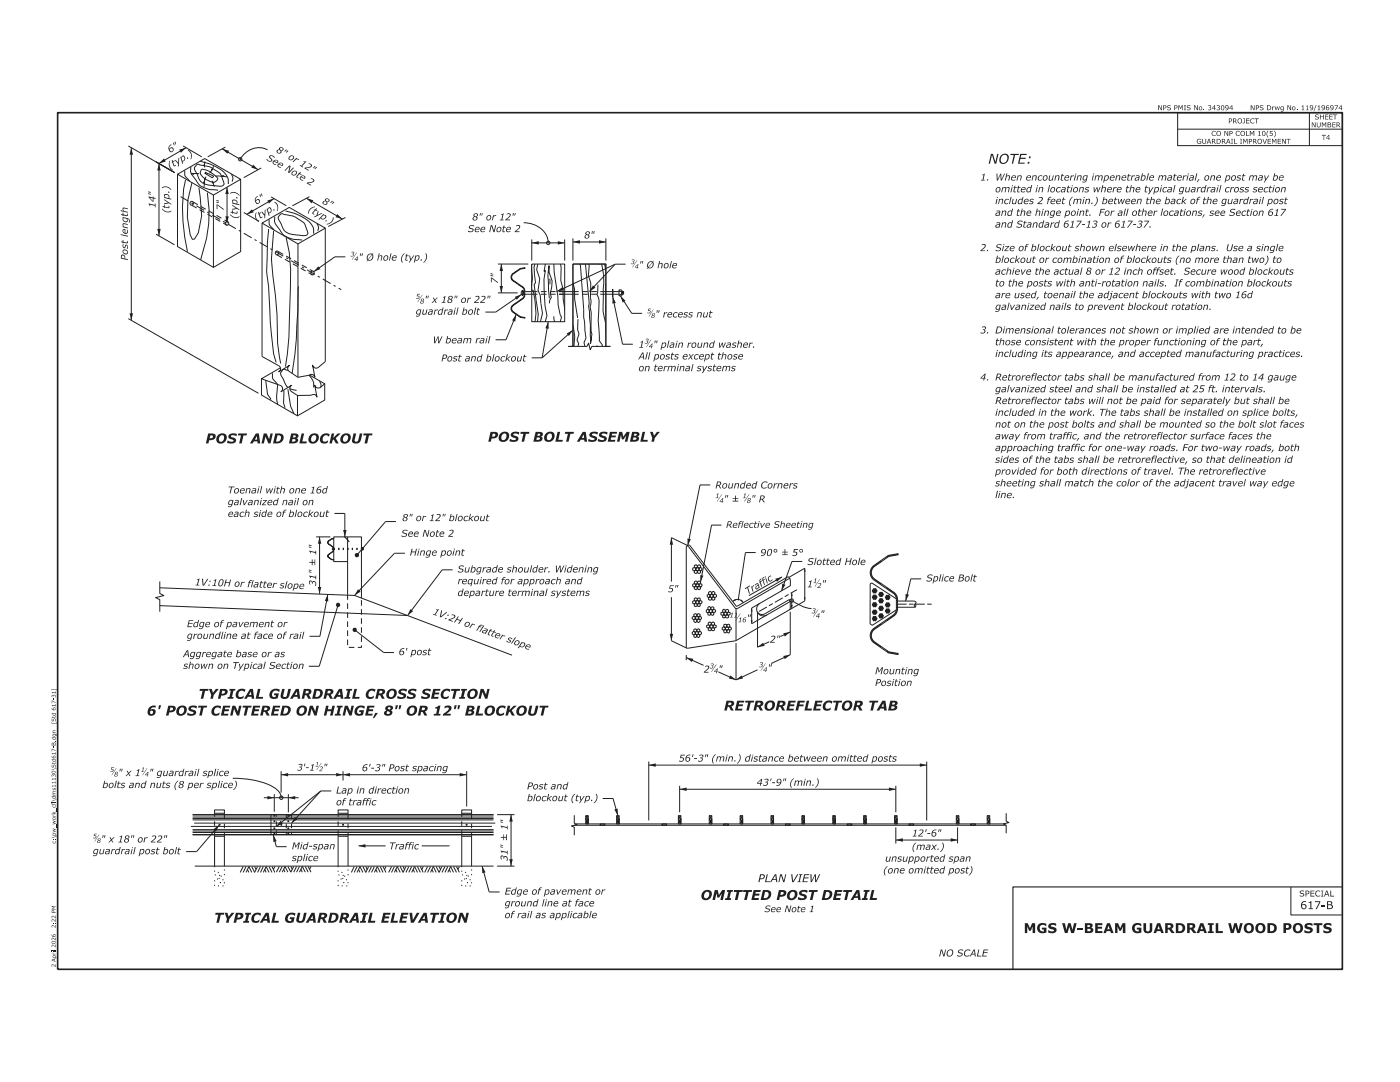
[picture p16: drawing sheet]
<svg xmlns="http://www.w3.org/2000/svg" width="279mm" height="216mm" viewBox="0 0 279 216" stroke-linecap="round" stroke-linejoin="round" font-family="sans-serif">
<g fill="none" stroke="#231f20" stroke-width=".2">
<path d="M35.4 34.8l5.5-3.2 7.1 4.2-5.4 3.1-7.2-4.1v14.4l7.2 4.1v-14.4M36.9 34a2.09 2.09 0 0 0 1 2.1M37 35.9a32.1 32.1 0 0 0 .4 14.3M38.1 33.3a2.14 2.14 0 0 0 .8 2.3 4.3 4.3 0 0 0 4.2 2.3l.4 .1M38.3 36.5l-.8 3.4-.1 3.4 .6 3.6 .4 .9 .4-.1 .8-1.2 .6-3.4-.5-5.7M39.3 32.8a6.6 6.6 0 0 1 4.8 2l.6 1.6a.47 .47 0 0 1-.2 .7l-.8 .1-.6-.1a3.6 3.6 0 0 1-3.4-1.4l-.5-1.2a1.06 1.06 0 0 1-.2-1.3zM39.7 34.7h-1.6M39.9 32.2a8.8 8.8 0 0 1 5.3 2.8 2.42 2.42 0 0 1 .4 1.7M40.3 33.7a4.8 4.8 0 0 1 3.2 2l-.1 .2a1.19 1.19 0 0 1-1.9 .1l-.9-.5a1.07 1.07 0 0 1-.4-1.7M40.8 34.6l1.5 .8 .3-.2-1.5-.8-.1 .2M40.9 32.2l-.1 .8-.1-.2 .1 .6M41.1 35.2l-.3 .6 .1-.2-.2 .9 .1-.4-.1 1.2"/>
<path d="M41.4 38.4a25.8 25.8 0 0 1-1.4 13.5M42.3 36.1l.5 1.1M42.6 33.2l-.4 .7 .2-.1-.6 .7M43 35.1l2.3 .2M46.2 34.7a1.32 1.32 0 0 1 .1 1.5M48 35.8v14.4l-5.4 3.1M52.3 44.5l5.4-3.1 7.2 4.1-5.4 3.2zM52.3 44.5v26.6l3.3 1.9a.68 .68 0 0 1 0 1.2l2.2-1.3a.7 .7 0 0 0-.4 .7 .7 .7 0 0 0 .4 .6l1.7 1.1 2.2-.4a.71 .71 0 0 1 1.1 .3l-.4-2.3a.72 .72 0 0 0 .5 .5 .72 .72 0 0 0 .7-.2l1.3-1v-26.7M53.6 45.7l-.2 2.6-.2 6 .4 2.8a118.6 118.6 0 0 0 1 13.5l.5 1.7M53.7 43.8a2.08 2.08 0 0 0 1 2.1M54.6 46.1l-.4 5.6 .3 3.4a77 77 0 0 1 .9 13.4l.6 4M54.8 43.2a2.22 2.22 0 0 0 .8 2.4 4.4 4.4 0 0 0 4.5 2.3h.2"/>
<path d="M56 42.7a6.6 6.6 0 0 1 4.8 2l.6 1.5a.47 .47 0 0 1-.2 .7l-.7 .1-.7-.1a3.6 3.6 0 0 1-3.3-1.3l-.5-1.2a1.06 1.06 0 0 1-.3-1.4zM57 42.1a8.7 8.7 0 0 1 5.3 2.9l.3 .6v1M57.1 47.4l.6 3 .3 3.3-.3 13.6-.7 5.8M59.5 48.7v26.6M59.6 57.1l-.2 4.9a90.8 90.8 0 0 1-1.1 12.5M63.3 44.6l.2 .6-.1 .9M104.3 57.9v1.1l-.3-.6zM104.3 58.1h.2v.7h-.2M104.5 58.7h1.6M104.5 58.2h1.6M104.6 58.1v.7M104.7 58.1v.7"/>
<path d="M106.1 57.9l.3 .1a14.2 14.2 0 0 1 .4 6.2M106.1 53.7l.2 1.9-.2 1.2M106.1 52.7h6.6v11.5h-6.6zM106.8 52.6l-.2 .7 .3 3.1-.3 .4 .8 5.9-.1 1.5M107.3 52.6l-.2 1.2 .6 1.8-.3 2.4 .4 .9 .5 3.6-.5 1.7M108.8 52.6l-.2 1.5 .2-.1a25.8 25.8 0 0 0 .4 9l-.3 1.2M109.6 59.5l-.3-4.5 .3-2v1.4l.6 1.6-.4 2.5 .2 .9-.3 .5-.1 .6M109.7 55.6v1.1M110.5 52.6l.1 1.7 .7 4.8 .1 1.8 .4 1.9 .3 .5-.2 .9M111.5 58.7h2.8M111.5 58.2h2.8M111.8 52.6l.2 .7-.1 2.7 .5 1.7v2l.3 2.2"/>
<path d="M113.5 58.2l.2 2.7 .4 1.8 .2 .6-.2 .8 .6 3.1-.2 2.6M114.1 52.6l.2 .7-.1 2.7 .5 1.7v1.9l.6 3.8M114.3 52.7h6.6v16.4h.8h-3.6l-.3 .7-.3-1.3-.4 .6h-3.6h.8zM115.7 52.6l.8 9.1v1.6l.4 4.2-.3 .9 .2 1.1-.1 .3M116.8 52.6l.7 7.3v1.2l.1 1.1 .2 5 .1 .4v.9l.2-1.8-.1-.6v-3.7l-.2-1.2 .2-1.1-.2-.7 .1-2.9-.5-1.5 .1-2.4M119.3 56.8l-.2 2 .4 .6 .1 .6a28.2 28.2 0 0 0 0 6.9v1.1l.6 .8v1M119.5 52.6v.2M120.1 52.6l.4 2.2-.2 7.2a14.1 14.1 0 0 1 .7 4.8M120.6 52.6l.4 1.6M120.9 58.2h1.3M120.9 58.7h1.3M120.9 56.8l.1 1"/>
<path d="M121 56.7v5.8M122.2 57.7l.1 1.5zM122.3 58.2h1.2M122.3 58.7h1.8M123.5 58.1h.6M124.1 57.8h-.6v1.2h.6M124.1 58v.9M124.1 58.2h.4v.4l-.4 .1M124.2 58.2v.5M124.3 58.2v.4M124.3 58.2v.5M124.4 58.2v.5"/>
<path d="M52.2 75.6v3.2l7.2 4.2v-4.1M53 75.9l.4 2.8 .6 .8v.3M54.4 74.5a2.09 2.09 0 0 0 1 2.1M55.4 76.6l-.2 2.6 .2 1.6M56 73.4l-3.8 2.2 3.9 1.4a.71 .71 0 0 1-.1 1.2l2.2-1.3a.74 .74 0 0 0 .1 1.3l1.1 .7h2.7a.68 .68 0 0 1 1.2 .3l-.5-2.3a.73 .73 0 0 0 1.3 .3l.7-.6-3-1.8M56.7 77.9l-.1 2.5 .3 1M57.5 77.7l.5 3.4 .7 1.4M57.5 73.9l-.7-.2a.67 .67 0 0 0-.7 .6v.6l.9 1.9 .5 .5M57.9 77.5l1.3 .4M61.7 74.9l.8 1.2 .1 1.2M63.8 76l.3 .8-.1 .5M64.8 76.6v3.2l-5.4 3.2"/>
<path d="M110.5 63.1l.2 1.1M114.3 69.1v-16.4h6.6v16.4M115.3 63.7v2.1l.2 .9-.3 1.1 .3 .8-.2 .6v.6M119 69.8l.1-.8 .2 .8M66.4 109.4l.1-.1v.5l-.2-.3zM69.4 107.1h-2.8v5h2.8M69.4 118.6v-11.5h2.7v12.2M72.2 109.3v.5zM31.9 120.8l49.4 2 20.9 7.9M38.1 164.9h60.1M38.4 166.6h60.1M38.4 162.6h60.1"/>
<path d="M38.4 163.6h60.1M38.4 166.5h60.1M38.4 165.8h60.1M38.4 165.5h60.1M38.4 163.3h60.1M38.4 163h60.1M38.4 166.1h60.1M38.8 164.2h60M38.9 172.8h59.6M42.8 162.6v-1h2v1M42.8 166.9h2M42.8 166.6v6.2"/>
<path d="M42.8 162.3h2M43.7 164.5h.2v.1h-.2zM44.8 166.6v6.2M54.1 162.6v4M54.7 166.3h.1v.1h-.1zM54.7 165.2h.1v.2h-.1zM54.7 162.7h.1v.1h-.1zM54.7 163.8l.1 .1zM56.1 164.5h.1v.1h-.1zM57.5 162.7h.1v.1h-.1zM57.5 163.8l.1 .1zM57.5 165.2h.1v.2h-.1z"/>
<path d="M57.5 166.3h.1v.1h-.1zM67.5 162.6v-1h2v1M67.5 166.9h2M67.5 162.3h2M67.5 166.6v6.2M68.4 164.5h.1v.1h-.1zM69.5 166.6v6.2M92.2 162.6v-1h1.9v1M92.2 166.9h1.9M92.2 162.3h1.9M92.2 166.6v6.2M93.1 164.5h.1v.1h-.1z"/>
<path d="M94.1 166.6v6.2"/>
<circle cx="45.3" cy="44.6" r=".36"/>
<circle cx="62.4" cy="54.5" r=".37"/>
</g>
<path d="M42.8 166.6v-4M44.8 162.6v4M55.1 166.6v-4M57.1 162.6v4M58.2 162.6v4M67.5 166.6v-4M69.5 162.6v4M92.2 166.6v-4M94.1 162.6v4" fill="none" stroke="#231f20" stroke-width=".2" stroke-dasharray=".9 .9" stroke-linecap="butt"/>
<path d="M66.6 109.4h5.5M66.6 109.7h5.5M66.6 109.6h5.5M42.8 176.8v-1.3h.5l.3-.6 .4 1.3 .3-.7h.5v1.3h-2M42.8 172.8v1.8h.5l.3-.7 .4 1.3 .3-.6h.5v-1.8M67.5 176.8v-1.3h.5l.3-.6 .3 1.3 .3-.7h.6v1.3h-2M67.5 172.8v1.8h.5l.3-.7 .3 1.3 .3-.6h.6v-1.8M92.2 176.8v-1.3h.5l.3-.6 .3 1.3 .3-.7h.5v1.3h-1.9M92.2 172.8v1.8h.5l.3-.7 .3 1.3 .3-.6h.5v-1.8" fill="none" stroke="#231f20" stroke-width=".2" stroke-dasharray=".2 .7" stroke-linecap="butt"/>
<path d="M38.3 41l7 3.9M38.5 40.3l6.8 3.9M55.3 50.9l7.1 4M55.5 50.2l6.9 3.9M112.7 58.2h-6.6M112.7 58.7h-6.6M120.9 58.2h-6.6M120.9 58.7h-6.6M69.4 118.6v10.6h2.7v-9.9" fill="none" stroke="#231f20" stroke-width=".2" stroke-dasharray="1.1 .7" stroke-linecap="butt"/>
<path d="M38.3 41a.37 .37 0 0 0 .3-.6 .37 .37 0 0 0-.6 0 .4 .4 0 0 0 .3 .6M55.3 50.9a.37 .37 0 0 0 .3-.6 .37 .37 0 0 0-.6 0 .39 .39 0 0 0 .3 .6" fill="none" stroke="#231f20" stroke-width=".2" stroke-dasharray="2.7 .9" stroke-linecap="butt"/>
<path d="M36 39.2l32.1 18.6" fill="none" stroke="#231f20" stroke-width=".2" stroke-dasharray="1.8 .7 .5 .7" stroke-linecap="butt"/>
<path d="M65.5 108l.4-.2-.5 .4 .4 .5-.4-.3z" fill-rule="evenodd" fill="#818386"/>
<path d="M65.6 108l.3-.2-.4 .3v.2l.3 .4-.4-.3z" fill="none" stroke="#231f20" stroke-width=".2"/>
<path d="M66.1 108.9l.4 .3 .1 .3z" fill-rule="evenodd" fill="#818386"/>
<path d="M66.1 108.9l.4 .3 .1 .3z" fill="none" stroke="#231f20" stroke-width=".2"/>
<path d="M65.4 110.7l.5-.2-.5 .4 .4 .5-.4-.3z" fill-rule="evenodd" fill="#818386"/>
<path d="M65.6 110.6l.3-.1-.4 .3v.2l.3 .4-.4-.3z" fill="none" stroke="#231f20" stroke-width=".2"/>
<path d="M66.5 109.7v.3l-.4 .3z" fill-rule="evenodd" fill="#818386"/>
<g fill="none" stroke="#231f20" stroke-width=".2">
<path d="M96.9 62.3h2M124.2 68.7h2.1M31.9 117.3l38.9 1.5 10.5 4M31.9 116v2.4l.8 .4-1.6 .4 .8 .5v2.4M66.5 109.7v.3l-.4 .3zM66.5 109.5v.2M66.6 109.5v.2M72.2 109.6h.2M72.2 109.4h.2M72.4 109.3h-.2v.5h.2M72.4 109.4v.2M72.4 109.3v.4"/>
<path d="M137.1 108.9l.3-.1 .3 .1 9.3 12.1 10.2-5.9 .2 .1 .3 .4M138.2 120l.4-.2 .2 .2v.4l-.2 .1-.4-.1zM138.2 116.6l.4-.2 .2 .2v.4l-.2 .1-.4-.1zM138.2 113.4l.4-.2 .2 .2v.3l-.2 .2-.4-.2zM138.6 117.1l.3-.1 .3 .1v.4l-.3 .2-.3-.2zM138.6 119.5l.2-.2 .4 .2v.3l-.4 .2-.2-.2zM138.6 116.1l.3-.2 .3 .2v.3l-.3 .2-.3-.2zM138.6 113.9l.3-.1 .3 .1v.4l-.3 .2-.3-.2zM138.6 112.9l.3-.2 .3 .2v.3l-.3 .1-.3-.1zM138.9 116.6l.3-.1 .3 .1v.4l-.3 .1-.3-.1zM138.9 120l.3-.2 .3 .2v.4l-.3 .1-.3-.1zM138.9 113.4l.3-.1 .3 .1v.3l-.3 .2-.3-.2z"/>
<path d="M139.2 119.5l.3-.2 .2 .2v.3l-.2 .2-.3-.2zM139.2 116.1l.3-.2 .3 .2v.3l-.3 .2-.3-.2zM139.2 117.1l.3-.1 .3 .1v.4l-.3 .2-.3-.2zM139.2 112.9l.3-.2 .3 .2v.3l-.3 .1-.3-.1zM139.2 113.9l.3-.1 .3 .1v.4l-.3 .2-.3-.2zM139.5 120l.3-.2 .3 .2v.3l-.3 .2-.3-.2zM139.5 116.6l.3-.2 .3 .2v.4l-.3 .1-.3-.1zM139.5 113.4l.3-.2 .3 .2v.3l-.3 .2-.3-.2zM141.1 118.7l.3-.1 .3 .1v.3l-.3 .2-.3-.2zM141.4 119.3l.3-.2 .3 .2v.3l-.3 .2-.3-.2zM141.4 118.2l.3-.2 .3 .2v.3l-.3 .2-.3-.2zM141.7 118.7l.4-.1 .2 .1v.3l-.2 .2-.4-.2z"/>
<path d="M142.1 119.3l.2-.2 .4 .2v.3l-.4 .2-.2-.2zM142.1 118.2l.2-.2 .4 .2v.3l-.4 .2-.2-.2zM142.4 118.7l.3-.1 .3 .1v.3l-.3 .2-.3-.2zM138.1 123.2l.4-.2 .2 .2v.3l-.2 .1-.4-.1zM138.1 126.2l.4-.2 .2 .2v.3l-.2 .2-.4-.2zM138.5 123.7l.3-.2 .3 .2v.3l-.3 .2-.3-.2zM138.5 122.6l.3-.2 .3 .2v.3l-.3 .2-.3-.2zM138.5 126.7l.2-.1 .4 .1v.3l-.4 .2-.2-.2zM138.5 125.6l.2-.1 .4 .1v.4l-.4 .1-.2-.1zM138.6 120.6l.2-.2 .4 .2v.3l-.4 .1-.2-.1zM138.8 123.2l.3-.2 .3 .2v.3l-.3 .1-.3-.1zM138.8 126.2l.3-.2 .3 .2v.3l-.3 .2-.3-.2z"/>
<path d="M139.1 125.6l.3-.1 .3 .1v.4l-.3 .1-.3-.1zM139.1 126.7l.3-.1 .3 .1v.3l-.3 .2-.3-.2zM139.1 122.6l.3-.2 .3 .2v.3l-.3 .2-.3-.2zM139.1 123.7l.3-.2 .3 .2v.3l-.3 .2-.3-.2zM139.2 120.6l.3-.2 .2 .2v.3l-.2 .1-.3-.1zM139.4 126.2l.3-.2 .3 .2v.3l-.3 .2-.3-.2zM139.4 123.2l.3-.2 .3 .2v.3l-.3 .1-.3-.1zM141 121.7l.2-.1 .3 .1v.4l-.3 .2-.2-.2zM141 124.8l.3-.1 .3 .1v.3l-.3 .2-.3-.2zM141.3 121.2l.2-.2 .3 .2v.3l-.3 .2-.2-.2zM141.3 122.3l.2-.2 .3 .2v.4l-.3 .1-.2-.1zM141.3 125.4l.4-.2 .2 .2v.3l-.2 .2-.4-.2z"/>
<path d="M141.3 124.3l.4-.2 .2 .2v.3l-.2 .2-.4-.2zM141.5 121.7l.4-.1 .2 .1v.4l-.2 .2-.4-.2zM141.7 124.8l.3-.1 .3 .1v.4l-.3 .1-.3-.1zM141.9 122.3l.3-.2 .3 .2v.4l-.3 .1-.3-.1zM141.9 121.2l.3-.1 .3 .1v.3l-.3 .2-.3-.2zM142 125.4l.3-.2 .3 .2v.3l-.3 .2-.3-.2zM142 124.3l.3-.2 .3 .2v.3l-.3 .2-.3-.2zM142.2 121.7l.3-.1 .3 .1v.4l-.3 .2-.3-.2zM142.3 124.8l.3-.1 .3 .1v.3l-.3 .2-.3-.2zM143.9 122.3l.3-.2 .3 .2v.4l-.3 .1-.3-.1zM144.1 125.3l.3-.2 .3 .2v.3l-.3 .1-.3-.1zM144.2 122.9l.3-.2 .2 .2v.3l-.2 .1-.3-.1z"/>
<path d="M144.2 121.7l.3-.1 .2 .1v.4l-.2 .2-.3-.2zM144.4 125.8l.3-.2 .3 .2v.3l-.3 .2-.3-.2zM144.4 124.7l.3-.2 .3 .2v.3l-.3 .2-.3-.2zM144.5 122.3l.3-.2 .3 .2v.4l-.3 .1-.3-.1zM144.8 125.3l.2-.2 .4 .2v.3l-.4 .1-.2-.1zM144.8 121.7l.3-.1 .3 .1v.4l-.3 .2-.3-.2zM144.8 122.9l.3-.2 .3 .2v.3l-.3 .1-.3-.1zM145 124.7l.4-.2 .2 .2v.3l-.2 .2-.4-.2zM145 125.8l.4-.2 .2 .2v.3l-.2 .2-.4-.2zM145.1 122.3l.3-.2 .3 .2v.3l-.3 .2-.3-.2zM145.4 125.3l.3-.2 .3 .2v.3l-.3 .1-.3-.1zM146.9 121.4v6.4"/>
<path d="M157.7 120v1.5l-.2 .2-10.7 6.2-9.8 1.4v-20.3h.4l9.4 12.4h.4l10.2-5.9 .3 .1v1.3l-6 3.5a1.35 1.35 0 0 0-.5 1.8 1.35 1.35 0 0 0 1.8 .5l4.7-2.7-.2-.4-5.1 3a1.14 1.14 0 0 1-1.3-.5M37.2 169.9h2M48.5 172.9l-.6 1.2M49.1 174.1l.6-1.2 .5 1.2M49.1 172.9l-.6 1.2M49.4 173.5l.3 .6M50.2 172.9l.6 1.2 .6-1.2M50.8 172.9l.3 .6M52 172.9l-.6 1.2M52.5 172.9l-.5 1.2M52.8 173.5l.3 .6M53.7 174.1l-.6-1.2-.6 1.2"/>
<path d="M53.7 172.9l.6 1.2M54.3 172.9l.6 1.2M54.9 172.9l-.3 .6M55.7 172.9l-.5 1.1M56.3 174l.6-1.1 .6 1.1M56.3 172.9l-.6 1.1M56.6 173.5l.3 .5M57.5 172.9l.5 1.1 .6-1.1M58 172.9l.3 .6M59.2 172.9l-.6 1.1M59.8 172.9l-.6 1.1M60.1 173.5l.2 .5"/>
<path d="M60.9 174l-.6-1.1-.5 1.1M60.9 172.9l.6 1.1M61.5 172.9l.6 1.1M62.1 172.9l-.3 .6M70.7 172.9l-.6 1.2M71.3 172.9l-.6 1.2M71.3 174.1l.5-1.2 .6 1.2M71.6 173.5l.2 .6M72.4 172.9l.6 1.2 .6-1.2M73 172.9l.3 .6M74.1 172.9l-.5 1.2M74.7 172.9l-.6 1.2"/>
<path d="M75 173.5l.3 .6M75.9 174.1l-.6-1.2-.6 1.2M75.9 172.9l.5 1.2M76.4 172.9l.6 1.2M77 172.9l-.3 .6M78.1 172.9l-.5 1.2M78.7 174.1l.6-1.2 .6 1.2M78.7 172.9l-.6 1.2M79 173.5l.3 .6M79.9 172.9l.5 1.2 .6-1.2M80.4 172.9l.3 .6M81.6 172.9l-.6 1.2"/>
<path d="M82.2 172.9l-.6 1.2M82.5 173.5l.2 .6M83.3 172.9l.6 1.2M83.3 174.1l-.6-1.2-.5 1.2M83.9 172.9l.6 1.2M84.5 172.9l-.3 .6M85.3 172.9l-.5 1.2M85.9 174.1l.6-1.2 .6 1.2M85.9 172.9l-.6 1.2M86.2 173.5l.3 .6M87.1 172.9l.5 1.2 .6-1.2M87.6 172.9l.3 .6"/>
<path d="M88.8 172.9l-.6 1.2M89.4 172.9l-.6 1.2M89.6 173.5l.3 .6M90.5 172.9l.6 1.2M90.5 174.1l-.6-1.2-.5 1.2M91.1 172.9l.6 1.2M91.7 172.9l-.3 .6M114.5 164.7h86.3M114.6 162.7v1.6l.6 .2-1.1 .3 .5 .3v1.6M114.9 164.4h85.4M116.9 163.4h.5v1h-.5zM116.9 162.8l.5 .6v-.6h-.5v.6"/>
<path d="M116.9 163.4l.5 1v-1l-.5 1M117.4 162.8l-.5 .6M119.8 164.4h.9v.3h-.9zM123.1 163.4h.5v1h-.5zM123.1 162.8l.5 .6v-.6h-.5v.6M123.1 163.4l.5 1v-1l-.5 1M123.6 162.8l-.5 .6M132.1 164.4h.9v.3h-.9zM135.4 163.4h.5v1h-.5zM135.4 162.8l.5 .6v-.6h-.5v.6M135.4 163.4l.5 1v-1l-.5 1M135.9 162.8l-.5 .6"/>
<path d="M141.5 163.4h.6v1h-.6zM141.5 162.8l.6 .6v-.6h-.6v.6M141.5 163.4l.6 1v-1l-.6 1M142.1 162.8l-.6 .6M144.4 164.4h1v.3h-1zM147.7 163.4h.5v1h-.5zM147.7 162.8l.5 .6v-.6h-.5v.6M147.7 163.4l.5 1v-1l-.5 1M148.2 162.8l-.5 .6M153.9 163.4h.5v1h-.5zM153.9 162.8l.5 .6v-.6h-.5v.6M153.9 163.4l.5 1v-1l-.5 1"/>
<path d="M154.4 162.8l-.5 .6M156.8 164.4h.9v.3h-.9zM160 163.4h.5v1h-.5zM160 162.8l.5 .6v-.6h-.5v.6M160 163.4l.5 1v-1l-.5 1M160.5 162.8l-.5 .6M166.2 163.4h.5v1h-.5zM166.2 162.8l.5 .6v-.6h-.5v.6M166.2 163.4l.5 1v-1l-.5 1M166.7 162.8l-.5 .6M169.1 164.4h.9v.3h-.9zM172.4 163.4h.5v1h-.5z"/>
<path d="M172.4 162.8l.5 .6v-.6h-.5v.6M172.4 163.4l.5 1v-1l-.5 1M172.9 162.8l-.5 .6M178.5 163.4l.5 1v-1l-.5 1M178.5 163.4h.5v1h-.5zM178.5 162.8l.5 .6v-.6h-.5v.6M179 162.8l-.5 .6M181.4 164.4h.9v.3h-.9zM190.9 163.4h.5v1h-.5zM190.9 163.4l.5 1v-1l-.5 1M190.9 162.8l.5 .6v-.6h-.5v.6M191.4 162.8l-.5 .6"/>
<path d="M193.7 164.4h1v.3h-1zM197 163.4h.5v1h-.5zM197 162.8l.5 .6v-.6h-.5v.6M197 163.4l.5 1v-1l-.5 1M197.5 162.8l-.5 .6M200.8 162.3v1.6l.6 .2-1.1 .3 .5 .3v1.6"/>
</g>
<path d="M68.8 107.2l.9 .9M68.9 107.1l-.1 .1" fill="none" stroke="#231f20" stroke-width=".22"/>
<path d="M151.5 122l7.5-4.3" fill="none" stroke="#231f20" stroke-width=".2" stroke-dasharray="1.8 .5 .9 .5" stroke-linecap="butt"/>
<path d="M139.7 114.8l.7 .1-.6 1.2z" fill="#231f20"/>
<g fill="none" stroke="#231f20" stroke-width=".2">
<path d="M144 104.8h-2l-2.2 11.3M148.8 110.3h2M158.1 112h2M174.1 117.8l.2-.1 .1 .3-.1 .1zM174.1 119.1l.2-.1 .1 .2-.1 .1zM174.3 118.1h.3v.1l-.2 .1zM174.3 117.5h.3v.2h-.3zM174.3 119.3h.3v.2l-.2 .1zM174.3 118.8h.3v.2h-.3zM174.4 117.8h.3v.2l-.1 .1zM174.4 119.1h.3v.1l-.1 .1zM174.6 117.5l.1-.1 .2 .3h-.3z"/>
<path d="M174.6 118.1h.3v.1l-.2 .1zM174.6 118.8l.1-.1 .2 .3h-.3zM174.6 119.3h.3v.2h-.3zM174.7 117.8l.2-.1 .1 .3-.1 .1zM174.7 119.1l.2-.1 .1 .2h-.3zM175.4 118.5l.1-.1 .2 .3h-.3zM175.4 119.8l.1-.1 .2 .3-.2 .1zM175.5 118.8h.3v.2h-.1zM175.5 118.3l.2-.1 .1 .2h-.3zM175.5 119.5l.2-.1 .1 .3h-.3zM175.7 118.5h.3v.2l-.2 .1zM175.7 119.8l.1-.1 .2 .3-.2 .1z"/>
<path d="M175.8 118.3l.2-.1 .1 .2h-.3zM175.8 118.8h.3v.2h-.1zM175.8 119.5l.2-.1 .1 .3h-.3zM176 118.5l.2-.1 .1 .3h-.3zM176 119.8l.2-.1 .1 .3-.1 .1zM176.7 119.1l.2-.1 .1 .3-.1 .1zM176.9 119.4h.3v.1l-.2 .2zM176.9 118.9l.1-.1 .2 .2h-.3zM177 119.1l.2-.1 .1 .3-.1 .1zM177.2 118.9l.1-.1 .2 .2h-.3zM177.2 119.4h.3v.1l-.2 .2zM177.3 119.1l.2-.1 .1 .3-.1 .1z"/>
<path d="M178.9 119.9v1.3M178.9 119.5l-4.9-3.1-.3 .2-.1 7.8 .2 .3 .3 .1 4.8-3.1M179.1 119.9l3.5 .1a.36 .36 0 0 1 .2 .4 .36 .36 0 0 1-.3 .3l.2 .5h-3.6zM181.8 115.5h2M174.1 123.4l.2-.1 .1 .2-.1 .1zM174.1 122.1l.2-.1 .1 .2-.1 .1zM174.1 120.6l.2-.1 .1 .3h-.3zM174.3 123.6h.3v.2l-.2 .1zM174.3 123.1h.3v.2h-.3zM174.3 122.3h.3v.2l-.2 .1zM174.3 121.8l.1-.1 .2 .3h-.3zM174.3 120.8h.3v.2l-.2 .1z"/>
<path d="M174.3 120.3l.1-.1 .2 .3h-.3zM174.4 123.4h.3v.1l-.1 .1zM174.4 122.1l.2-.1 .1 .2-.1 .1zM174.4 120.6h.3v.2h-.1zM174.6 123.1l.1-.1 .2 .3h-.3zM174.6 123.6h.3v.2h-.3zM174.6 121.8l.1-.1 .2 .3h-.3zM174.6 122.3h.3v.2h-.3zM174.6 120.3l.1-.1 .2 .3h-.3zM174.6 120.8h.3v.2l-.2 .1zM174.7 123.4l.2-.1 .1 .2h-.3zM174.7 122.1l.2-.1 .1 .2h-.3z"/>
<path d="M174.7 120.6l.2-.1 .1 .3h-.3zM175.4 121.3l.1-.1 .2 .3-.2 .1zM175.4 122.8l.1-.1 .2 .3-.2 .1zM175.5 121.6h.3v.1l-.1 .1zM175.5 121h.3v.2h-.3zM175.5 120.1h.3v.1l-.1 .1zM175.5 123.1h.3v.1l-.1 .1zM175.5 122.6l.2-.2 .1 .3h-.3zM175.7 121.3l.1-.1 .2 .3-.2 .1zM175.7 122.8l.1-.1 .2 .3-.2 .1zM175.8 121l.2-.1 .1 .3h-.3zM175.8 121.6h.3v.1h-.3z"/>
<path d="M175.8 120.1h.3v.1l-.1 .1zM175.8 122.6l.2-.2 .1 .3h-.3zM175.8 123.1h.3v.1l-.1 .1zM176 121.3l.2-.1 .1 .3-.1 .1zM176 122.8l.2-.1 .1 .3-.1 .1zM176.7 120.6l.2-.1 .1 .3-.1 .1zM176.7 121.8l.2-.1 .1 .3-.1 .1zM176.9 120.9h.3v.2h-.2zM176.9 120.4l.1-.1 .2 .2h-.3zM176.9 122.1h.3v.2l-.2 .1zM176.9 121.6l.1-.1 .2 .2h-.3zM177 120.6l.2-.1 .1 .3-.1 .1z"/>
<path d="M177 121.8l.2-.1 .1 .3-.1 .1zM177.2 120.4l.1-.1 .2 .2h-.3zM177.2 120.9h.3v.2h-.2zM177.2 121.6l.1-.1 .2 .2h-.3zM177.2 122.1h.3v.2l-.2 .1zM177.3 120.6l.2-.1 .1 .3-.1 .1zM177.3 121.8l.2-.1 .1 .3-.1 .1zM182.7 120.5l.1 .3-.1 .4"/>
</g>
<path d="M179.1 120.6h6.9" fill="none" stroke="#231f20" stroke-width=".2" stroke-dasharray="1.8 .5 .9 .5" stroke-linecap="butt"/>
<g fill="#231f20">
<path d="M149.5 98.6l-1 1.5z"/>
<path d="M144 98.6l-.9 1.5z"/>
</g>
<path d="M139.7 96.8h2.1" fill="none" stroke="#231f20" stroke-width=".2"/>
<g fill="#231f20">
<path d="M195.7 75.3v.2h.6l-.1 .4h.2l.1-.4 .2-.1h-.2l.2-.8zM195.8 75.4l.7-.6-.1 .6z" fill-rule="evenodd"/>
<path d="M197 75.7h.2v.2h-.3z" fill-rule="evenodd"/>
<path d="M196 65.2a.39 .39 0 0 1 .6 0 .39 .39 0 0 1 0 .5l-.1 .1a.49 .49 0 0 1 0 .7 .49 .49 0 0 1-.6 0h-.2v-.2a.37 .37 0 0 0 .5 .1 .37 .37 0 0 0 .1-.5h-.2l.3-.2a.24 .24 0 0 0 .2-.4 .24 .24 0 0 0-.4 0l-.3 .1z" fill-rule="evenodd"/>
<path d="M197 66.3h.2v.2h-.3z" fill-rule="evenodd"/>
<path d="M195.9 48.8a.49 .49 0 0 1 .8 .1 .49 .49 0 0 1-.3 .7l-.5 .4h.7v.1h-1l.3-.3a.64 .64 0 0 0 .5-.9l-.5 .1z" fill-rule="evenodd"/>
<path d="M197 49.9h.2v.2h-.3z" fill-rule="evenodd"/>
<path d="M196 34.8l.5-.1-.2 1.2h.2v.1h-.7v-.1h.3l.2-.9h-.3z" fill-rule="evenodd"/>
<path d="M197 35.8h.2v.2h-.3z" fill-rule="evenodd"/>
<path d="M127.8 73.1a.54 .54 0 0 0-.3 .7 .54 .54 0 0 0 .7 .3 .54 .54 0 0 0 .3-.7l-.2-.4zM127.8 73.3a.33 .33 0 0 1 .5 0 .33 .33 0 0 1-.1 .5 .32 .32 0 0 1-.5 .1 .32 .32 0 0 1 0-.5z" fill-rule="evenodd"/>
<path d="M128.9 73h.1v.1a.34 .34 0 0 1 .5-.1 .34 .34 0 0 1 .2 .4l-.2 .7h-.2l.2-.7a.26 .26 0 0 0-.2-.3 .26 .26 0 0 0-.3 .2l-.2 .8h-.2z" fill-rule="evenodd"/>
<path d="M130.8 72.7h.2l-.1 .3h.4v.2h-.4l-.1 .5v.2h.3a.27 .27 0 0 1-.4 .2 .27 .27 0 0 1-.1-.4l.1-.5-.1-.2h.2z" fill-rule="evenodd"/>
<path d="M131.5 73.2a.49 .49 0 0 0-.1 .8 .49 .49 0 0 0 .8-.2h-.1a.37 .37 0 0 1-.4 .2 .37 .37 0 0 1-.2-.4h.7a.43 .43 0 0 0-.2-.6 .43 .43 0 0 0-.5 .2zM131.6 73.2h.4l.1 .2h-.6z" fill-rule="evenodd"/>
<path d="M132.6 73h.2v.2l.5-.2-.1 .2-.5 .1-.1 .8h-.2z" fill-rule="evenodd"/>
<path d="M133.4 73h.2v.1a.37 .37 0 0 1 .6 .1 .36 .36 0 0 1 .4-.2 .36 .36 0 0 1 .3 .4l-.2 .7h-.2l.2-.6a.25 .25 0 0 0-.2-.4 .25 .25 0 0 0-.3 .3l-.2 .7h-.1l.1-.7a.24 .24 0 0 0-.2-.3 .24 .24 0 0 0-.3 .2l-.1 .8h-.2z" fill-rule="evenodd"/>
<path d="M135.3 72.7h.2v.2h-.2z" fill-rule="evenodd"/>
<path d="M135.3 73h.2l-.3 1.1h-.2z" fill-rule="evenodd"/>
<path d="M135.8 73h.2l-.1 .1a.34 .34 0 0 1 .5-.1 .34 .34 0 0 1 .2 .4l-.2 .7h-.1l.1-.7a.24 .24 0 0 0-.2-.3 .24 .24 0 0 0-.3 .2l-.2 .8h-.2z" fill-rule="evenodd"/>
<path d="M137 73v.2h.5l.1 .2a.51 .51 0 0 0-.6 0 .51 .51 0 0 0-.2 .6h.6v.1h.2l.1-.8a.46 .46 0 0 0-.7-.3zM137 73.7l.5-.2-.1 .4a.23 .23 0 0 1-.3 .1 .23 .23 0 0 1-.1-.3z" fill-rule="evenodd"/>
<path d="M138.2 72.6h.2l-.3 1.5h-.2z" fill-rule="evenodd"/>
<path d="M139.2 73.2l.5-.2 .3 .1v.2l-.5-.1-.1 .2a.36 .36 0 0 1 .4 .2 .36 .36 0 0 1-.2 .5 .31 .31 0 0 1-.3 0 .31 .31 0 0 1-.2-.3l.2 .1a.24 .24 0 0 0 .3 0 .24 .24 0 0 0 .1-.2l-.2-.1a.27 .27 0 0 1-.3-.1 .27 .27 0 0 1 0-.3z" fill-rule="evenodd"/>
<path d="M140.2 73h.2l.1 .8 .5-.8h.2l-.9 1.4h-.2l.3-.4z" fill-rule="evenodd"/>
<path d="M141.4 73.1h.1a.36 .36 0 0 1 .6 .2 .28 .28 0 0 0-.3-.1 .28 .28 0 0 0-.2 .2 .36 .36 0 0 1 .4 .4 .36 .36 0 0 1-.5 .3l-.3-.1v-.2l.2 .1a.24 .24 0 0 0 .3 0 .24 .24 0 0 0 .1-.2l-.3-.1a.27 .27 0 0 1-.2-.2 .27 .27 0 0 1 .1-.3z" fill-rule="evenodd"/>
<path d="M142.5 72.7h.2l-.1 .3h.4l-.1 .2h-.3l-.2 .5 .1 .2h.3a.26 .26 0 0 1-.4 .2 .26 .26 0 0 1-.1-.4v-.7h.1z" fill-rule="evenodd"/>
<path d="M143.1 73.2a.49 .49 0 0 0 0 .8 .49 .49 0 0 0 .8-.2 .38 .38 0 0 1-.5 .2 .38 .38 0 0 1-.3-.4h.8a.43 .43 0 0 0-.2-.6 .43 .43 0 0 0-.6 .2zM143.3 73.2a.25 .25 0 0 1 .3-.1 .25 .25 0 0 1 .2 .3h-.6z" fill-rule="evenodd"/>
<path d="M144.3 73h.2l-.1 .1a.39 .39 0 0 1 .7 .1 .36 .36 0 0 1 .4-.2 .36 .36 0 0 1 .2 .4l-.1 .7h-.2l.1-.6a.25 .25 0 0 0-.2-.4 .25 .25 0 0 0-.2 .3l-.2 .7h-.2l.2-.7a.23 .23 0 0 0-.2-.3 .23 .23 0 0 0-.3 .2l-.2 .8h-.1z" fill-rule="evenodd"/>
<path d="M146.1 73.1l.4-.1 .3 .1v.2l-.5-.1-.1 .2a.37 .37 0 0 1 .4 .2 .37 .37 0 0 1-.1 .4 .39 .39 0 0 1-.6-.2l.3 .1a.24 .24 0 0 0 .2 0 .24 .24 0 0 0 .1-.2l-.2-.1a.27 .27 0 0 1-.3-.2 .27 .27 0 0 1 .1-.3z" fill-rule="evenodd"/>
<path d="M128.2 70.3l-.8 1.4h.1l.3-.4h.6v.4h.2l-.2-1.4zM128.3 70.5v.7h-.4z" fill-rule="evenodd"/>
<path d="M129.1 70.3h.2l-.4 1.4h-.1z" fill-rule="evenodd"/>
<path d="M129.6 70.3h.2l-.3 1.4h-.2z" fill-rule="evenodd"/>
<path d="M130.7 70.7l-.3 1.4h.2l.1-.4a.58 .58 0 0 0 .7-.3 .58 .58 0 0 0-.2-.7l-.3 .1v-.1zM130.8 70.9a.32 .32 0 0 1 .6 0 .32 .32 0 0 1-.1 .5l-.3 .2-.3-.1z" fill-rule="evenodd"/>
<path d="M131.7 71.2a.52 .52 0 0 0 1 0 .52 .52 0 0 0-1 0zM132 70.9a.38 .38 0 0 1 .6 .3 .38 .38 0 0 1-.5 .4 .41 .41 0 0 1-.1-.7z" fill-rule="evenodd"/>
<path d="M133 70.8l.1-.1a.35 .35 0 0 1 .6 .2l-.4-.1-.2 .2a.37 .37 0 0 1 .5 .3 .37 .37 0 0 1-.2 .4h-.6v-.2l.6 .1 .1-.2-.3-.1a.27 .27 0 0 1-.3-.2 .27 .27 0 0 1 .1-.3z" fill-rule="evenodd"/>
<path d="M134.1 70.4h.2l-.1 .3h.4l-.1 .1h-.3l-.1 .6v.2h.3a.27 .27 0 0 1-.4 .1 .27 .27 0 0 1-.1-.3l.1-.6-.1-.1z" fill-rule="evenodd"/>
<path d="M134.8 70.8v-.1a.36 .36 0 0 1 .6 .2l-.4-.1-.2 .2a.37 .37 0 0 1 .5 .3 .37 .37 0 0 1-.2 .4h-.6l.1-.2 .3 .1 .3-.1v-.2h-.3a.27 .27 0 0 1-.3-.2 .27 .27 0 0 1 .2-.3z" fill-rule="evenodd"/>
<path d="M136.4 70.9a.49 .49 0 0 0 0 .7 .49 .49 0 0 0 .7-.1 .37 .37 0 0 1-.4 .1 .37 .37 0 0 1-.3-.4h.8a.43 .43 0 0 0-.2-.6 .43 .43 0 0 0-.6 .3zM136.5 71a.28 .28 0 0 1 .3-.3 .28 .28 0 0 1 .3 .4h-.6z" fill-rule="evenodd"/>
<path d="M137.5 70.7h.2l.2 .4 .4-.4h.2l-.6 .5 .3 .5h-.2l-.2-.4-.4 .4h-.2l.6-.5z" fill-rule="evenodd"/>
<path d="M138.7 70.9l.1-.1a.36 .36 0 0 1 .3-.2 .36 .36 0 0 1 .3 .3 .4 .4 0 0 0-.6 .1 .4 .4 0 0 0 .2 .6l.3-.1a.47 .47 0 0 1-.7 .1 .47 .47 0 0 1 .1-.7z" fill-rule="evenodd"/>
<path d="M139.7 70.9a.49 .49 0 0 0-.1 .7 .49 .49 0 0 0 .8-.1 .37 .37 0 0 1-.5 .1 .37 .37 0 0 1-.2-.4h.7a.43 .43 0 0 0-.2-.6 .43 .43 0 0 0-.5 .3zM139.8 71a.28 .28 0 0 1 .3-.2 .28 .28 0 0 1 .2 .2l-.6 .1z" fill-rule="evenodd"/>
<path d="M140.8 70.7l-.3 1.4h.2l.1-.4a.57 .57 0 0 0 .7-.3 .57 .57 0 0 0-.2-.7l-.3 .1v-.1zM140.9 70.9a.33 .33 0 0 1 .6 0 .33 .33 0 0 1-.2 .5l-.2 .2-.3-.1z" fill-rule="evenodd"/>
<path d="M142.1 70.4h.2l-.1 .3h.4l-.1 .1h-.3l-.2 .5 .1 .3h.2a.27 .27 0 0 1-.3 .1 .27 .27 0 0 1-.2-.3l.2-.6-.1-.1z" fill-rule="evenodd"/>
<path d="M143.5 70.4h.2l-.1 .3h.4l-.1 .1h-.3l-.2 .5 .1 .3h.3a.27 .27 0 0 1-.4 .1 .27 .27 0 0 1-.1-.3l.1-.6-.1-.1z" fill-rule="evenodd"/>
<path d="M144.3 70.3h.1l-.1 .5a.34 .34 0 0 1 .5-.2 .34 .34 0 0 1 .1 .4l-.1 .7h-.2l.2-.7a.24 .24 0 0 0-.2-.2 .24 .24 0 0 0-.3 .1l-.2 .8h-.2z" fill-rule="evenodd"/>
<path d="M145.2 71.2a.52 .52 0 0 0 1 0 .52 .52 0 0 0-1 0zM145.5 70.9a.38 .38 0 0 1 .5 .3 .38 .38 0 0 1-.4 .4 .41 .41 0 0 1-.1-.7z" fill-rule="evenodd"/>
<path d="M146.5 70.8l.1-.1a.36 .36 0 0 1 .6 .2l-.5-.1-.1 .2a.37 .37 0 0 1 .4 .3 .37 .37 0 0 1-.2 .4h-.5v-.2l.3 .1 .3-.1v-.2h-.3a.27 .27 0 0 1-.2-.2 .27 .27 0 0 1 .1-.3z" fill-rule="evenodd"/>
<path d="M147.5 70.9a.49 .49 0 0 0-.1 .7 .49 .49 0 0 0 .8-.1 .37 .37 0 0 1-.5 .1 .37 .37 0 0 1-.2-.4h.8a.43 .43 0 0 0-.2-.6 .43 .43 0 0 0-.6 .3zM147.6 71a.28 .28 0 0 1 .3-.3 .28 .28 0 0 1 .2 .4h-.6z" fill-rule="evenodd"/>
<path d="M83.3 61.8a.46 .46 0 0 0-.3 .7 .46 .46 0 0 0 .7 .1l-.1 .4h-.6v.1a.66 .66 0 0 0 .9-.4l.2-1zM83.3 62l.6-.1-.1 .6a.33 .33 0 0 1-.6 0 .33 .33 0 0 1 .1-.5z" fill-rule="evenodd"/>
<path d="M84.4 61.7h.2l-.1 .7a.25 .25 0 0 0 .2 .3 .25 .25 0 0 0 .2-.2l.2-.8h.2l-.2 1.1h-.2v-.1a.34 .34 0 0 1-.4 .2 .34 .34 0 0 1-.2-.5z" fill-rule="evenodd"/>
<path d="M85.6 61.8v.2l.5-.1 .1 .2a.48 .48 0 0 0-.6 .1 .48 .48 0 0 0-.1 .6l.6-.1-.1 .1h.2l.2-.7a.42 .42 0 0 0-.3-.4 .42 .42 0 0 0-.5 .1zM85.6 62.4l.6-.1-.2 .3a.23 .23 0 0 1-.3 .1 .23 .23 0 0 1-.1-.2z" fill-rule="evenodd"/>
<path d="M86.8 61.7h.1v.2l.5-.1v.1l-.5 .1-.2 .8h-.2z" fill-rule="evenodd"/>
<path d="M87.6 61.9a.45 .45 0 0 0-.2 .6 .45 .45 0 0 0 .5 .3h.3l.3-1.5h-.1l-.2 .5-.3-.1zM87.7 62l.5-.1-.1 .6a.33 .33 0 0 1-.5 .1 .33 .33 0 0 1 .1-.6z" fill-rule="evenodd"/>
<path d="M88.8 61.7h.2l-.1 .2 .5-.1v.1l-.5 .1-.2 .8h-.2z" fill-rule="evenodd"/>
<path d="M89.6 61.8l-.1 .2 .5-.1 .1 .2a.48 .48 0 0 0-.6 .1 .48 .48 0 0 0 0 .6l.5-.1v.1h.2l.1-.8a.46 .46 0 0 0-.7-.2zM89.5 62.4l.6-.1-.1 .3a.23 .23 0 0 1-.3 .1 .23 .23 0 0 1-.2-.3z" fill-rule="evenodd"/>
<path d="M90.8 61.4h.2v.2h-.2z" fill-rule="evenodd"/>
<path d="M90.7 61.7h.2l-.2 1.1h-.2z" fill-rule="evenodd"/>
<path d="M91.4 61.3h.1l-.3 1.5h-.2z" fill-rule="evenodd"/>
<path d="M92.5 61.3l-.3 1.5 .2-.1a.58 .58 0 0 0 .8-.2 .58 .58 0 0 0-.2-.8l-.4 .2 .1-.6zM92.6 62a.33 .33 0 0 1 .5 0 .33 .33 0 0 1-.1 .5l-.2 .2-.4-.1z" fill-rule="evenodd"/>
<path d="M93.4 62.3a.55 .55 0 0 0 1.1 0 .55 .55 0 0 0-1.1 0zM93.8 62a.38 .38 0 0 1 .5 .3 .38 .38 0 0 1-.5 .4 .41 .41 0 0 1 0-.7z" fill-rule="evenodd"/>
<path d="M94.9 61.3h.2l-.4 1.5h-.2z" fill-rule="evenodd"/>
<path d="M95.4 61.5h.2l-.1 .2h.3v.2h-.4l-.1 .6v.1h.3a.27 .27 0 0 1-.3 .2 .27 .27 0 0 1-.2-.3l.2-.6h-.2z" fill-rule="evenodd"/>
<path d="M18.8 169.6a.44 .44 0 0 0-.2 .6 .44 .44 0 0 0 .7 .1l-.2 .4-.5-.1v.2a.66 .66 0 0 0 .8-.5l.3-.9-.2 .1a.5 .5 0 0 0-.7 .1zM18.9 169.6h.5l-.1 .6a.34 .34 0 0 1-.5-.1 .34 .34 0 0 1 .1-.5z" fill-rule="evenodd"/>
<path d="M20 169.4h.2l-.2 .7a.25 .25 0 0 0 .2 .3 .25 .25 0 0 0 .3-.2l.2-.8h.2l-.3 1.1h-.1v-.2a.34 .34 0 0 1-.5 .2 .34 .34 0 0 1-.2-.4z" fill-rule="evenodd"/>
<path d="M21.2 169.4v.2l.4-.1 .2 .3a.58 .58 0 0 0-.8 .5l.1 .2 .5-.2v.2h.2l.1-.8a.46 .46 0 0 0-.7-.3zM21.2 170l.5-.1-.1 .4a.22 .22 0 0 1-.4 0 .22 .22 0 0 1 0-.3z" fill-rule="evenodd"/>
<path d="M22.3 169.4h.2v.2l.5-.2-.1 .2-.5 .1-.1 .8h-.2z" fill-rule="evenodd"/>
<path d="M23.1 169.6a.45 .45 0 0 0-.2 .6 .45 .45 0 0 0 .6 .2l.3 .1 .3-1.5h-.2l-.1 .5a.5 .5 0 0 0-.7 .1zM23.3 169.6h.5l-.2 .6a.32 .32 0 0 1-.5 0 .32 .32 0 0 1 .1-.5z" fill-rule="evenodd"/>
<path d="M24.3 169.4h.2v.2l.5-.2-.1 .2-.5 .1-.1 .8h-.2z" fill-rule="evenodd"/>
<path d="M25.2 169.4l-.1 .2a.33 .33 0 0 1 .4-.1 .33 .33 0 0 1 .2 .3 .6 .6 0 0 0-.8 .5l.2 .2 .5-.2-.1 .2h.2l.2-.8a.46 .46 0 0 0-.7-.3zM25.2 170l.5-.1-.2 .4a.23 .23 0 0 1-.3 .1 .23 .23 0 0 1 0-.4z" fill-rule="evenodd"/>
<path d="M26.4 169.1h.1v.1h-.2z" fill-rule="evenodd"/>
<path d="M26.3 169.4h.2l-.3 1.1h-.2z" fill-rule="evenodd"/>
<path d="M26.9 169h.2l-.3 1.5h-.2z" fill-rule="evenodd"/>
<path d="M28 169.4l-.3 1.4h.1l.1-.4a.58 .58 0 0 0 .8-.2 .58 .58 0 0 0-.2-.8l-.4 .1 .1-.1zM28.1 169.7a.35 .35 0 0 1 .6 .1 .35 .35 0 0 1-.3 .5h-.4z" fill-rule="evenodd"/>
<path d="M29.2 169.5a.53 .53 0 0 0-.2 .7 .53 .53 0 0 0 .7 .3 .53 .53 0 0 0 .2-.7l-.2-.4zM29.2 169.7a.34 .34 0 0 1 .6 0 .34 .34 0 0 1-.1 .5 .33 .33 0 0 1-.5 0 .33 .33 0 0 1 0-.5z" fill-rule="evenodd"/>
<path d="M30.3 169.6l.3-.2 .4 .1v.2l-.5-.1-.1 .2a.38 .38 0 0 1 .4 .1 .38 .38 0 0 1-.1 .5 .39 .39 0 0 1-.6-.2l.6 .1a.26 .26 0 0 0-.1-.3 .26 .26 0 0 0-.3-.1l-.1-.1z" fill-rule="evenodd"/>
<path d="M31.4 169.1h.2l-.1 .3h.4l-.1 .2h-.3l-.2 .7h.4a.27 .27 0 0 1-.4 .2 .27 .27 0 0 1-.1-.4l.1-.5-.1-.2z" fill-rule="evenodd"/>
<path d="M32.8 169l-.3 1.5h.2a.61 .61 0 0 0 .7-.3 .61 .61 0 0 0-.2-.8l-.3 .1 .1-.5zM32.8 169.7a.33 .33 0 0 1 .6-.1 .33 .33 0 0 1-.1 .6l-.2 .1h-.4z" fill-rule="evenodd"/>
<path d="M34 169.5a.52 .52 0 0 0-.3 .7 .52 .52 0 0 0 .6 .3 .52 .52 0 0 0 .4-.6 .42 .42 0 0 0-.2-.5 .42 .42 0 0 0-.5 .1zM34 169.7a.33 .33 0 0 1 .5 0 .33 .33 0 0 1-.1 .5 .34 .34 0 0 1-.5 0 .34 .34 0 0 1 .1-.5z" fill-rule="evenodd"/>
<path d="M35.2 169h.1l-.3 1.5h-.2z" fill-rule="evenodd"/>
<path d="M35.7 169.1h.1v.3h.3v.2h-.4l-.1 .5v.2h.3a.27 .27 0 0 1-.3 .2 .27 .27 0 0 1-.2-.4l.2-.5-.1-.2z" fill-rule="evenodd"/>
<path d="M145.3 104l-.4 1.3h.2l.1-.5h.3l.3 .5h.2l-.3-.5a.37 .37 0 0 0 .4-.5 .37 .37 0 0 0-.5-.3zM145.4 104.2h.2a.27 .27 0 0 1 .3 .3 .27 .27 0 0 1-.4 .2h-.2z" fill-rule="evenodd"/>
<path d="M146.4 104.5a.46 .46 0 0 0 0 .7 .46 .46 0 0 0 .7-.1 .36 .36 0 0 1-.5 .2 .36 .36 0 0 1-.2-.5h.7a.4 .4 0 0 0-.2-.5 .4 .4 0 0 0-.5 .2zM146.6 104.5h.3l.1 .2h-.6z" fill-rule="evenodd"/>
<path d="M147.7 104h.4v.1h-.3l-.1 .2h.3l-.1 .2h-.3l-.1 .8h-.2l.2-.8-.1-.2z" fill-rule="evenodd"/>
<path d="M148.2 104h.2l-.3 1.3h-.2z" fill-rule="evenodd"/>
<path d="M148.6 104.5a.47 .47 0 0 0 0 .7 .47 .47 0 0 0 .7-.1 .35 .35 0 0 1-.5 .1 .35 .35 0 0 1-.2-.4h.8a.41 .41 0 0 0-.2-.5 .41 .41 0 0 0-.6 .2zM148.8 104.5a.24 .24 0 0 1 .3-.1 .24 .24 0 0 1 .1 .3h-.6z" fill-rule="evenodd"/>
<path d="M149.7 104.5l.1-.1a.34 .34 0 0 1 .3-.1 .34 .34 0 0 1 .3 .3 .38 .38 0 0 0-.6 0 .38 .38 0 0 0 .2 .6l.3-.1a.45 .45 0 0 1-.7 .1 .45 .45 0 0 1 .1-.7z" fill-rule="evenodd"/>
<path d="M150.7 104.1h.2l-.1 .2h.4l-.1 .2h-.3l-.1 .6 .3 .1-.2 .1h-.2l-.1-.2v-.8z" fill-rule="evenodd"/>
<path d="M151.4 104h.2v.2h-.2z" fill-rule="evenodd"/>
<path d="M151.4 104.3h.1l-.2 1h-.2z" fill-rule="evenodd"/>
<path d="M151.8 104.3h.1l.1 .8 .5-.8h.2l-.6 1h-.2z" fill-rule="evenodd"/>
<path d="M152.9 104.5a.46 .46 0 0 0 0 .7 .46 .46 0 0 0 .7-.1 .36 .36 0 0 1-.5 .2 .36 .36 0 0 1-.2-.5h.7a.4 .4 0 0 0-.1-.5 .4 .4 0 0 0-.6 .2zM153.1 104.5h.3l.1 .2h-.6z" fill-rule="evenodd"/>
<path d="M154.7 104.1l.7-.1 .2 .1-.1 .2a.36 .36 0 0 0-.4-.2 .36 .36 0 0 0-.2 .4 .43 .43 0 0 1 .6 .5 .43 .43 0 0 1-.6 .3l-.5-.1 .1-.1a.4 .4 0 0 0 .5 .2 .4 .4 0 0 0 .2-.5h-.1a.39 .39 0 0 1-.4-.2 .39 .39 0 0 1 0-.5z" fill-rule="evenodd"/>
<path d="M156 104h.1l-.1 .5a.33 .33 0 0 1 .4-.2 .33 .33 0 0 1 .2 .4l-.1 .6h-.2l.2-.6a.23 .23 0 0 0-.2-.3 .23 .23 0 0 0-.3 .2l-.2 .7h-.1z" fill-rule="evenodd"/>
<path d="M157 104.5a.47 .47 0 0 0 0 .7 .47 .47 0 0 0 .7-.1 .36 .36 0 0 1-.5 .2 .36 .36 0 0 1-.2-.5h.7a.4 .4 0 0 0-.2-.5 .4 .4 0 0 0-.5 .2zM157.2 104.5h.3l.1 .2h-.6z" fill-rule="evenodd"/>
<path d="M158.1 104.5a.47 .47 0 0 0-.1 .7 .47 .47 0 0 0 .8-.1h-.1a.34 .34 0 0 1-.4 .2 .34 .34 0 0 1-.2-.5h.7a.4 .4 0 0 0-.2-.5 .4 .4 0 0 0-.5 .2zM158.2 104.5a.24 .24 0 0 1 .4-.1 .24 .24 0 0 1 .1 .3h-.6z" fill-rule="evenodd"/>
<path d="M159.3 104.1h.1v.2h.3v.2h-.4l-.1 .6 .3 .1-.1 .1h-.3l-.1-.2 .1-.6h-.1z" fill-rule="evenodd"/>
<path d="M160 104h.2l-.1 .2h-.2z" fill-rule="evenodd"/>
<path d="M159.9 104.3h.2l-.3 1h-.1z" fill-rule="evenodd"/>
<path d="M160.4 104.3h.2l-.1 .2a.32 .32 0 0 1 .4-.2 .32 .32 0 0 1 .2 .4l-.1 .6h-.2l.2-.6a.25 .25 0 0 0-.2-.3 .25 .25 0 0 0-.3 .2l-.2 .7h-.1z" fill-rule="evenodd"/>
<path d="M161.5 104.5a.42 .42 0 0 0-.2 .6 .42 .42 0 0 0 .6 .1h.1l-.1 .3h-.6v.2a.7 .7 0 0 0 .8-.5l.2-.9h-.5zM161.7 104.5h.4l-.1 .6a.31 .31 0 0 1-.5 0 .31 .31 0 0 1 .1-.5z" fill-rule="evenodd"/>
<path d="M161.5 111.5l.6-.2 .3 .1-.1 .2a.39 .39 0 0 0-.4-.2 .39 .39 0 0 0-.3 .5h.1a.45 .45 0 0 1 .6 .5 .45 .45 0 0 1-.7 .4l-.4-.1v-.3a.42 .42 0 0 0 .5 .3 .42 .42 0 0 0 .3-.5h-.1a.4 .4 0 0 1-.5-.3 .4 .4 0 0 1 .1-.4z" fill-rule="evenodd"/>
<path d="M162.8 111.3h.2l-.4 1.4h-.1z" fill-rule="evenodd"/>
<path d="M163 112.3a.52 .52 0 0 0 1 0 .52 .52 0 0 0-1 0zM163.3 112a.33 .33 0 0 1 .5 0 .33 .33 0 0 1-.1 .5 .34 .34 0 0 1-.5 0 .34 .34 0 0 1 .1-.5z" fill-rule="evenodd"/>
<path d="M164.4 111.4h.2l-.1 .3h.4v.2h-.4l-.1 .5v.2h.3a.26 .26 0 0 1-.3 .2 .26 .26 0 0 1-.2-.4v-.7h.2z" fill-rule="evenodd"/>
<path d="M165.2 111.4h.2l-.1 .3h.4l-.1 .2h-.3l-.2 .5 .1 .2h.2a.27 .27 0 0 1-.3 .2 .27 .27 0 0 1-.2-.4l.2-.5-.1-.2z" fill-rule="evenodd"/>
<path d="M165.8 111.9a.49 .49 0 0 0 0 .8 .49 .49 0 0 0 .7-.2 .37 .37 0 0 1-.4 .2 .37 .37 0 0 1-.3-.5h.8a.43 .43 0 0 0-.2-.5 .43 .43 0 0 0-.6 .2zM166 111.9l.3-.1 .2 .3h-.6z" fill-rule="evenodd"/>
<path d="M167 111.8a.47 .47 0 0 0-.3 .6 .47 .47 0 0 0 .6 .3h.3l.3-1.4h-.1l-.2 .4h-.2zM167.1 111.9h.5l-.1 .6a.33 .33 0 0 1-.5 0 .33 .33 0 0 1 .1-.5z" fill-rule="evenodd"/>
<path d="M168.9 111.4h.2l-.1 .5h.7l.1-.5h.2l-.3 1.3h-.2l.1-.6h-.6l-.2 .6h-.2z" fill-rule="evenodd"/>
<path d="M170.2 111.9a.52 .52 0 0 0 .2 .9 .52 .52 0 0 0 .6-.7 .45 .45 0 0 0-.3-.4 .45 .45 0 0 0-.5 .2zM170.3 112a.34 .34 0 0 1 .6-.1 .34 .34 0 0 1-.1 .6 .33 .33 0 0 1-.6 0 .33 .33 0 0 1 .1-.5z" fill-rule="evenodd"/>
<path d="M171.5 111.3h.2l-.3 1.4h-.2z" fill-rule="evenodd"/>
<path d="M171.9 111.9a.49 .49 0 0 0 0 .8 .49 .49 0 0 0 .7-.2 .37 .37 0 0 1-.4 .2 .37 .37 0 0 1-.3-.5h.8a.43 .43 0 0 0-.2-.5 .43 .43 0 0 0-.6 .2zM172.1 111.9a.25 .25 0 0 1 .3-.1 .25 .25 0 0 1 .1 .3h-.5z" fill-rule="evenodd"/>
<path d="M152 109.7a.44 .44 0 0 0 0 .6 .44 .44 0 0 0 .6 0 .61 .61 0 0 1-.7 .5v.2a.83 .83 0 0 0 .9-.5 .83 .83 0 0 0-.2-.9zM152 110a.35 .35 0 0 1 .7 0 .35 .35 0 0 1-.7 0z" fill-rule="evenodd"/>
<path d="M153.4 109.6a1.02 1.02 0 0 0-.2 1.3 .84 .84 0 0 0 .8-.4 .84 .84 0 0 0-.1-1zM153.5 109.8l.2-.1a.7 .7 0 0 1-.4 1.1v-.4z" fill-rule="evenodd"/>
<path d="M154.4 109.9a.37 .37 0 0 0 .7 0 .37 .37 0 0 0-.7 0zM154.5 109.9a.25 .25 0 0 1 .5 0 .25 .25 0 0 1-.5 0z" fill-rule="evenodd"/>
<path d="M156.6 109.6h.1v.5h.5v.1h-.5v.4h.5v.2h-1.1v-.2h.5v-.4h-.5v-.1h.5z" fill-rule="evenodd"/>
<path d="M158.5 109.5h.8v.2h-.7l-.1 .4a.46 .46 0 0 1 .6 .4 .46 .46 0 0 1-.6 .5l-.4-.1 .1-.2a.37 .37 0 0 0 .5 .1 .37 .37 0 0 0 0-.6l-.4 .1z" fill-rule="evenodd"/>
<path d="M159.5 109.9a.37 .37 0 0 0 .7 0 .37 .37 0 0 0-.7 0zM159.7 109.9a.23 .23 0 0 1 .4 0 .23 .23 0 0 1-.4 0z" fill-rule="evenodd"/>
<path d="M185.2 114.8l.6-.2 .3 .1v.2a.4 .4 0 0 0-.5-.2 .4 .4 0 0 0-.3 .5h.1a.45 .45 0 0 1 .6 .5 .45 .45 0 0 1-.6 .4l-.5-.2v-.2a.43 .43 0 0 0 .5 .3 .43 .43 0 0 0 .3-.5l-.1-.1a.4 .4 0 0 1-.4-.2 .4 .4 0 0 1 0-.4z" fill-rule="evenodd"/>
<path d="M186.4 115l-.3 1.4h.2l.1-.4a.57 .57 0 0 0 .7-.3 .57 .57 0 0 0-.2-.7l-.3 .1v-.1zM186.5 115.3a.32 .32 0 0 1 .5-.1 .32 .32 0 0 1 0 .5l-.3 .2-.3-.1z" fill-rule="evenodd"/>
<path d="M187.7 114.6h.2l-.4 1.4h-.1z" fill-rule="evenodd"/>
<path d="M188.2 114.6h.2v.2h-.2z" fill-rule="evenodd"/>
<path d="M188.1 115h.2l-.2 1h-.2z" fill-rule="evenodd"/>
<path d="M188.7 115.1a.36 .36 0 0 1 .4-.2 .36 .36 0 0 1 .2 .3 .4 .4 0 0 0-.6 .1 .4 .4 0 0 0 .2 .6l.4-.1a.47 .47 0 0 1-.8 .1 .47 .47 0 0 1 .1-.7z" fill-rule="evenodd"/>
<path d="M189.6 115.2a.49 .49 0 0 0-.1 .7 .49 .49 0 0 0 .8-.1 .37 .37 0 0 1-.4 .1 .37 .37 0 0 1-.3-.4h.8a.43 .43 0 0 0-.2-.6 .43 .43 0 0 0-.6 .3zM189.7 115.3a.28 .28 0 0 1 .3-.2 .28 .28 0 0 1 .2 .3h-.6z" fill-rule="evenodd"/>
<path d="M191.5 114.6l-.3 1.4h.5a.44 .44 0 0 0 .6-.2 .44 .44 0 0 0-.2-.5 .33 .33 0 0 0 .3-.5 .33 .33 0 0 0-.5-.2zM191.7 114.8h.2a.23 .23 0 0 1 .3 .2 .23 .23 0 0 1-.4 .2h-.2zM191.6 115.3l.5 .1 .1 .2a.58 .58 0 0 1-.8 .3z" fill-rule="evenodd"/>
<path d="M192.5 115.5a.55 .55 0 0 0 1.1 0 .55 .55 0 0 0-1.1 0zM192.9 115.2a.38 .38 0 0 1 .5 .3 .38 .38 0 0 1-.4 .4 .41 .41 0 0 1-.1-.7z" fill-rule="evenodd"/>
<path d="M194 114.6h.2l-.4 1.4h-.1z" fill-rule="evenodd"/>
<path d="M194.5 114.7h.2l-.1 .3h.3v.1h-.3l-.2 .5 .1 .3h.3a.27 .27 0 0 1-.4 .1 .27 .27 0 0 1-.1-.3l.1-.6h-.1z" fill-rule="evenodd"/>
<path d="M150.6 98.8h.2l-.3 .5z" fill-rule="evenodd"/>
<path d="M150.2 98.8h.3l-.3 .5z" fill-rule="evenodd"/>
<path d="M151.8 98.9l-.3 1.3h.2l.1-.5h.2l.4 .5h.2l-.4-.6a.4 .4 0 0 0 .5-.4 .4 .4 0 0 0-.5-.3zM152 99h.2a.28 .28 0 0 1 .2 .3 .28 .28 0 0 1-.4 .2h-.2z" fill-rule="evenodd"/>
<path d="M149.3 99.5l-.1 .2 .1 .1a.31 .31 0 0 0-.1 .5 .31 .31 0 0 0 .4 .1 .31 .31 0 0 0 .2-.4l-.2-.2a.24 .24 0 0 0 .3-.2 .24 .24 0 0 0-.3-.2zM149.3 99.6a.2 .2 0 0 1 .4 0 .2 .2 0 0 1-.4 0zM149.2 100.1a.2 .2 0 0 1 .4 0 .2 .2 0 0 1-.4 0z" fill-rule="evenodd"/>
<path d="M148.5 98.6l.3-.2-.2 .9 .2 .1h-.5l.2-.1 .1-.6z" fill-rule="evenodd"/>
<path d="M146.2 99.4h.5v-.5h.2v.5h.4v.1h-.4v.4h.4v.2h-1.1v-.2h.5v-.4h-.5z" fill-rule="evenodd"/>
<path d="M145.2 98.8h.2l-.3 .5z" fill-rule="evenodd"/>
<path d="M144.8 98.8h.2l-.2 .5h-.1z" fill-rule="evenodd"/>
<path d="M143.6 99.9v.2h.5l-.1 .3h.1l.1-.3h.1l-.1-.1 .2-.6zM143.7 100l.5-.4-.1 .4z" fill-rule="evenodd"/>
<path d="M143 98.6l.4-.2-.2 .9 .2 .1h-.6l.3-.1 .1-.6z" fill-rule="evenodd"/>
<path d="M143.1 96.1l-.3 1.4h.2l.1-.6h.3l.3 .6h.2l-.3-.6a.4 .4 0 0 0 .4-.5 .4 .4 0 0 0-.5-.3zM143.3 96.2h.2a.28 .28 0 0 1 .2 .4 .28 .28 0 0 1-.4 .2h-.2z" fill-rule="evenodd"/>
<path d="M144.1 97a.55 .55 0 0 0 1.1 0 .55 .55 0 0 0-1.1 0zM144.5 96.6a.37 .37 0 0 1 .5 .3 .37 .37 0 0 1-.4 .5 .41 .41 0 0 1-.1-.8z" fill-rule="evenodd"/>
<path d="M145.5 96.4h.2l-.2 .7a.24 .24 0 0 0 .2 .3 .24 .24 0 0 0 .3-.2l.2-.8h.2l-.3 1.1h-.1v-.1a.34 .34 0 0 1-.5 .1 .34 .34 0 0 1-.2-.4z" fill-rule="evenodd"/>
<path d="M146.7 96.4h.2l-.1 .1a.34 .34 0 0 1 .5-.1 .34 .34 0 0 1 .2 .4l-.2 .7h-.1l.1-.7a.24 .24 0 0 0-.2-.3 .24 .24 0 0 0-.3 .2l-.2 .8h-.1z" fill-rule="evenodd"/>
<path d="M148 96.5a.49 .49 0 0 0-.3 .6 .49 .49 0 0 0 .5 .4l.2-.1-.1 .1h.2l.3-1.5h-.1l-.1 .5zM148 96.7l.2-.1h.3l-.1 .6a.34 .34 0 0 1-.5 0 .34 .34 0 0 1 .1-.5z" fill-rule="evenodd"/>
<path d="M149.1 96.6a.49 .49 0 0 0-.1 .8 .49 .49 0 0 0 .8-.2 .38 .38 0 0 1-.5 .2 .38 .38 0 0 1-.2-.4h.7a.43 .43 0 0 0-.2-.6 .43 .43 0 0 0-.5 .2zM149.2 96.7a.27 .27 0 0 1 .3-.2 .27 .27 0 0 1 .2 .3h-.6z" fill-rule="evenodd"/>
<path d="M150.3 96.5a.49 .49 0 0 0-.3 .6 .49 .49 0 0 0 .5 .4l.2-.1-.1 .1h.2l.4-1.5h-.2l-.1 .5zM150.3 96.7l.5-.1-.1 .6a.33 .33 0 0 1-.5 0 .33 .33 0 0 1 .1-.5z" fill-rule="evenodd"/>
<path d="M152.2 96.2l.8-.1 .2 .1-.1 .2a.62 .62 0 0 0-.9 0 .62 .62 0 0 0 .1 .9l.7-.1a.63 .63 0 0 1-1 .1 .63 .63 0 0 1 .1-1z" fill-rule="evenodd"/>
<path d="M153.2 97a.52 .52 0 0 0 1 0 .52 .52 0 0 0-1 0zM153.5 96.6a.35 .35 0 0 1 .5 .2 .35 .35 0 0 1-.2 .5 .35 .35 0 0 1-.5-.2 .35 .35 0 0 1 .2-.5z" fill-rule="evenodd"/>
<path d="M154.5 96.4h.2v.2l.4-.2 .1 .2-.5 .1-.2 .8h-.2z" fill-rule="evenodd"/>
<path d="M155.4 96.4h.1v.1a.34 .34 0 0 1 .4-.1 .34 .34 0 0 1 .2 .4l-.1 .7h-.2l.2-.7a.24 .24 0 0 0-.2-.3 .24 .24 0 0 0-.3 .2l-.2 .8h-.2z" fill-rule="evenodd"/>
<path d="M156.5 96.6a.49 .49 0 0 0 0 .8 .49 .49 0 0 0 .7-.2 .37 .37 0 0 1-.4 .2 .37 .37 0 0 1-.3-.4h.8a.43 .43 0 0 0-.2-.6 .43 .43 0 0 0-.6 .2zM156.6 96.7a.28 .28 0 0 1 .4-.2 .28 .28 0 0 1 .2 .3h-.6z" fill-rule="evenodd"/>
<path d="M157.7 96.4h.2l-.1 .2 .5-.2v.2l-.5 .1-.2 .8h-.1z" fill-rule="evenodd"/>
<path d="M158.4 96.6l.4-.2 .4 .1-.1 .2-.2-.1a.21 .21 0 0 0-.3 0 .21 .21 0 0 0 0 .2 .39 .39 0 0 1 .5 .4 .39 .39 0 0 1-.6 .3l-.3-.1 .1-.2 .5 .1 .1-.2-.2-.1a.27 .27 0 0 1-.3-.1 .27 .27 0 0 1 0-.3z" fill-rule="evenodd"/>
</g>
<path d="M103 56.5l.6 .4M103.1 56.4l.6 .4M103.6 53.7l-.6 .4M103.7 53.8l-.6 .4" fill="none" stroke="#231f20" stroke-width=".2"/>
<path d="M103.6 53.7l1.2-.3v.1l-1.1 .3z" fill-rule="evenodd" fill="#818386"/>
<path d="M103.6 53.7l1.2-.3v.1l-1.1 .3z" fill="none" stroke="#231f20" stroke-width=".2"/>
<path d="M102.2 54.7l.8-.6 .1 .1-.7 .5a.78 .78 0 0 0 0 1.3l.7 .4-.1 .1-.6-.5a.89 .89 0 0 1-.2-1.3z" fill-rule="evenodd" fill="#818386"/>
<path d="M102.4 54.6l.6-.5 .1 .1-.7 .5-.3 .4a.76 .76 0 0 0 .3 .9l.7 .4-.1 .1a1.34 1.34 0 0 1-1-1.2z" fill="none" stroke="#231f20" stroke-width=".2"/>
<path d="M103.7 56.8a1.45 1.45 0 0 1 1 1.2l-.1 .1-.1-.6-.9-.6z" fill-rule="evenodd" fill="#818386"/>
<path d="M103.6 60l-.6 .4M103.7 56.8a1.35 1.35 0 0 1 1 1.3h-.1l-.1-.6-.9-.6zM103 62.8l.6 .4M103.1 62.7l.6 .4M103.7 60.1l-.6 .4" fill="none" stroke="#231f20" stroke-width=".2"/>
<path d="M103.7 63.1l1.1 .3v.1l-1-.2-.2-.1z" fill-rule="evenodd" fill="#818386"/>
<path d="M103.7 63.1l1.1 .3v.1l-1-.2-.2-.1z" fill="none" stroke="#231f20" stroke-width=".2"/>
<path d="M102.2 61l.8-.6 .1 .1-.7 .4a.76 .76 0 0 0 0 1.3l.7 .5-.1 .1-.6-.5a.89 .89 0 0 1-.2-1.3z" fill-rule="evenodd" fill="#818386"/>
<path d="M102.2 61.1l.8-.7 .1 .1-.7 .4a.76 .76 0 0 0 0 1.3l.7 .5-.1 .1-.6-.5a.89 .89 0 0 1-.2-1.2z" fill="none" stroke="#231f20" stroke-width=".2"/>
<path d="M104.6 58.8h.1v.3a1.65 1.65 0 0 1-1 1l-.1-.1 .9-.6z" fill-rule="evenodd" fill="#818386"/>
<path d="M104.6 58.8l.1 .1a1.45 1.45 0 0 1-1 1.2l-.1-.1 .9-.6zM124.1 57.8v1.2M65.8 108.7l.3 .2M65.9 108.7l.2 .2M66.1 107.6l-.3 .1M66.1 107.6l-.2 .2" fill="none" stroke="#231f20" stroke-width=".2"/>
<path d="M66.1 107.6l.5-.1z" fill-rule="evenodd" fill="#818386"/>
<path d="M66.1 107.6l.5-.1z" fill="none" stroke="#231f20" stroke-width=".2"/>
<path d="M66.1 111.6l.5 .1z" fill-rule="evenodd" fill="#818386"/>
<path d="M65.8 111.4l.3 .2M65.8 110.4l.3-.1-.2 .2M65.9 111.4l.2 .2M66.1 111.6l.5 .1zM72.4 109.3v.5" fill="none" stroke="#231f20" stroke-width=".2"/>
<path d="M56 163.8l.5 .5-1.4 .6z" fill="#231f20"/>
<path d="M66.1 157.8h-2.1l-8.9 7.1" fill="none" stroke="#231f20" stroke-width=".2"/>
<path d="M58.9 163l.5 .5-1.2 .7z" fill="#231f20"/>
<path d="M64 157.8l-5.8 6.4" fill="none" stroke="#231f20" stroke-width=".2"/>
<path d="M54.5 166.6l.7 1.2-.6 .2z" fill="#231f20"/>
<path d="M54.5 166.6l.6 2.3h2.1" fill="none" stroke="#231f20" stroke-width=".2"/>
<path d="M96.2 172.8l.7 1.3-.7 .1z" fill="#231f20"/>
<path d="M96.2 172.8l1.4 5.2h2.1" fill="none" stroke="#231f20" stroke-width=".2"/>
<path d="M65.4 118.6l.1 1.4-.7-.1z" fill="#231f20"/>
<path d="M65.4 118.6l-1.6 8.4h-2" fill="none" stroke="#231f20" stroke-width=".2"/>
<path d="M68.5 105.8h.7l-.4 1.4z" fill="#231f20"/>
<path d="M66.7 102.4h2.1v4.8" fill="none" stroke="#231f20" stroke-width=".2"/>
<path d="M71.4 117.6l.5 .5-1.1 .7z" fill="#231f20"/>
<path d="M78.7 110.4l-7.9 8.4" fill="none" stroke="#231f20" stroke-width=".2"/>
<path d="M81.9 121.5l.6 .4-1.2 .9z" fill="#231f20"/>
<path d="M88.2 113.7l-6.9 9.1" fill="none" stroke="#231f20" stroke-width=".2"/>
<circle cx="67.5" cy="120.7" r=".44" fill="#231f20"/>
<path d="M67.5 120.7l-3.8 12.2h-2.1" fill="none" stroke="#231f20" stroke-width=".2"/>
<path d="M103 62.8l-.2 1.4-.6-.3z" fill="#231f20"/>
<path d="M103 62.8l-2 5h-2.1" fill="none" stroke="#231f20" stroke-width=".2"/>
<path d="M109.4 64.2l.1 1.4-.7-.1z" fill="#231f20"/>
<path d="M109.4 64.2l-1.2 7.2h-2.1" fill="none" stroke="#231f20" stroke-width=".2"/>
<path d="M113.1 66.5l1.2-.6-.8 1.1z" fill="#231f20"/>
<path d="M114.3 65.9l-6.1 5.5" fill="none" stroke="#231f20" stroke-width=".2"/>
<path d="M122.6 161.5l.7-.2v1.5z" fill="#231f20"/>
<path d="M25.6 29.1l9.2 5.3M25.6 63.6l26 14.9M78.7 110.4h2.1M88.2 113.7h2.1M120.3 159.3h2.1l.9 3.5" fill="none" stroke="#231f20" stroke-width=".2"/>
<g fill="#231f20">
<path d="M25.9 62.5h.6l-.3 1.4z"/>
<path d="M26.2 29.5l.3 1.4h-.6z"/>
</g>
<path d="M26.2 29.5v34.4" fill="none" stroke="#231f20" stroke-width=".2"/>
<path d="M122.3 59.2l.6 1.2-.7 .2z" fill="#231f20"/>
<path d="M122.3 59.2l1.9 9.5" fill="none" stroke="#231f20" stroke-width=".2"/>
<path d="M102.7 59.2l1.4-.5-1 1.1z" fill="#231f20"/>
<path d="M104.1 58.7l-5.2 3.6M76.9 104.1h2.1" fill="none" stroke="#231f20" stroke-width=".2"/>
<circle cx="71.2" cy="110.8" r=".43" fill="#231f20"/>
<path d="M76.9 104.1l-5.7 6.7" fill="none" stroke="#231f20" stroke-width=".2"/>
<path d="M42.6 165.5l1.1-.8-.6 1.2z" fill="#231f20"/>
<path d="M43.7 164.7l-4.5 5.2" fill="none" stroke="#231f20" stroke-width=".2"/>
<path d="M71.6 168.8l1.3-.4v.7z" fill="#231f20"/>
<path d="M31.1 32.3l3.7 2.1M31.1 46.7l3.7 2.2M71.6 168.8h5.3M84.2 168.8h5.5" fill="none" stroke="#231f20" stroke-width=".2"/>
<g fill="#231f20">
<path d="M31.4 45.7h.7l-.4 1.4z"/>
<path d="M31.7 32.6l.4 1.4h-.7z"/>
</g>
<path d="M31.1 32.3l3.7 2.1M31.7 32.6v14.5M36.5 29.1l3.8 2.2" fill="none" stroke="#231f20" stroke-width=".2"/>
<g fill="#231f20">
<path d="M35.8 29.9l1.3-.4-1 1z"/>
<path d="M31.7 32.6l1-1 .4 .6z"/>
</g>
<path d="M37.1 29.5l-5.4 3.1M45 29.4l-3.5 1.9M52.1 33.5l-3.5 2" fill="none" stroke="#231f20" stroke-width=".2"/>
<g fill="#231f20">
<path d="M50.5 32.8l1 1.1-1.3-.5z"/>
<path d="M44.4 29.7l1.3 .4-.3 .6z"/>
</g>
<g fill="none" stroke="#231f20" stroke-width=".2">
<path d="M44.4 29.7l7.1 4.2M53.4 29.9a4.1 4.1 0 0 0-5.5 1.9M54.1 39.3l3 1.7M48.7 42.4l3 1.8"/>
<circle cx="47.9" cy="31.8" r=".35"/>
</g>
<g fill="#231f20">
<path d="M49.3 42.8l1-1 .3 .6z"/>
<path d="M53.3 40l1.4-.4-1 1z"/>
</g>
<path d="M54.7 39.6l-5.4 3.2M61.8 39.2l-3.5 1.9M68.9 43.4l-3.4 1.8" fill="none" stroke="#231f20" stroke-width=".2"/>
<g fill="#231f20">
<path d="M61.2 39.6l1.3 .3-.3 .7z"/>
<path d="M67.3 42.7l1 1-1.3-.4z"/>
</g>
<path d="M61.2 39.6l7.1 4.1" fill="none" stroke="#231f20" stroke-width=".2"/>
<path d="M71.1 50.4l-.9 1.4z" fill="#231f20"/>
<path d="M66.8 51.2h2.1" fill="none" stroke="#231f20" stroke-width=".2"/>
<path d="M63.5 53.1l.4 .6-1.3 .5z" fill="#231f20"/>
<path d="M66.8 51.2l-4.2 3M99.4 52.7h6M99.4 58.4h3.9" fill="none" stroke="#231f20" stroke-width=".2"/>
<g fill="#231f20">
<path d="M99.7 57.1h.7l-.4 1.3z"/>
<path d="M100 52.7l.4 1.4h-.7z"/>
</g>
<path d="M100 52.7v5.7M106.1 47.8v4.2M112.7 47.8v4.2" fill="none" stroke="#231f20" stroke-width=".2"/>
<g fill="#231f20">
<path d="M111.3 48.1l1.4 .4-1.4 .3z"/>
<path d="M106.1 48.5l1.4-.4v.7z"/>
</g>
<g fill="none" stroke="#231f20" stroke-width=".2">
<path d="M104.5 44.4a4.6 4.6 0 0 1 4.9 4.1M106.1 48.5h6.6M114.3 47.6v4.4M120.9 47.6v4.4"/>
<circle cx="109.4" cy="48.5" r=".34"/>
</g>
<g fill="#231f20">
<path d="M114.3 48.3l1.4-.4v.7z"/>
<path d="M119.5 47.9l1.4 .4-1.4 .3z"/>
</g>
<path d="M114.3 48.3h6.6" fill="none" stroke="#231f20" stroke-width=".2"/>
<path d="M127.1 52l-.9 1.3z" fill="#231f20"/>
<path d="M122.8 52.7h2.1" fill="none" stroke="#231f20" stroke-width=".2"/>
<path d="M118.3 57l.5 .4-1.2 .8z" fill="#231f20"/>
<path d="M122.8 52.7l-5.2 5.5" fill="none" stroke="#231f20" stroke-width=".2"/>
<path d="M111.1 58.2l1.1-.9 .3 .6z" fill="#231f20"/>
<path d="M122.8 52.7l-11.7 5.5" fill="none" stroke="#231f20" stroke-width=".2"/>
<path d="M130.3 61.8l-.9 1.4z" fill="#231f20"/>
<path d="M126.1 62.5h2" fill="none" stroke="#231f20" stroke-width=".2"/>
<path d="M123.8 59l1 1-.5 .4z" fill="#231f20"/>
<path d="M123.8 59l2.3 3.5M63.1 107.1h2.8" fill="none" stroke="#231f20" stroke-width=".2"/>
<g fill="#231f20">
<path d="M63.4 117.1h.7l-.3 1.4z"/>
<path d="M63.8 107.1l.3 1.4h-.7z"/>
</g>
<path d="M63.8 107.1v11.4M76.6 130.2h2" fill="none" stroke="#231f20" stroke-width=".2"/>
<circle cx="70.8" cy="125.7" r=".44" fill="#231f20"/>
<path d="M70.8 125.7l5.8 4.5M178.8 165.1v3.2M191.1 165.1v3.2" fill="none" stroke="#231f20" stroke-width=".2"/>
<g fill="#231f20">
<path d="M189.7 167.3l1.4 .3-1.4 .4z"/>
<path d="M178.8 167.6l1.4-.3v.7z"/>
</g>
<path d="M135.6 156.8v5.3M178.8 156.8v5.3M178.8 167.6h12.3" fill="none" stroke="#231f20" stroke-width=".2"/>
<g fill="#231f20">
<path d="M177.4 157.1l1.4 .4-1.4 .3z"/>
<path d="M135.6 157.5l1.4-.4v.7z"/>
</g>
<path d="M129.5 152v11.7M135.6 157.5h43.2M184.9 152v11.7" fill="none" stroke="#231f20" stroke-width=".2"/>
<g fill="#231f20">
<path d="M183.6 152.3l1.3 .4-1.3 .3z"/>
<path d="M129.5 152.7l1.4-.4v.7z"/>
</g>
<path d="M129.5 152.7h55.4M99.2 162.6h3.5M99.2 172.8h3.5" fill="none" stroke="#231f20" stroke-width=".2"/>
<g fill="#231f20">
<path d="M102 162.6l.3 1.3h-.7z"/>
<path d="M101.6 171.4h.7l-.3 1.4z"/>
</g>
<path d="M102 162.6v10.2" fill="none" stroke="#231f20" stroke-width=".2"/>
<path d="M64.1 152.2l-.9 1.4z" fill="#231f20"/>
<path d="M56.1 153.9v4.2" fill="none" stroke="#231f20" stroke-width=".2"/>
<g fill="#231f20">
<path d="M56.1 154.6l1.4-.4v.7z"/>
<path d="M67.1 154.2l1.4 .4-1.4 .3z"/>
</g>
<path d="M56.1 154.6h12.4M68.5 153.9v1.8M93.1 153.9v7" fill="none" stroke="#231f20" stroke-width=".2"/>
<g fill="#231f20">
<path d="M68.5 154.6l1.3-.4v.7z"/>
<path d="M91.7 154.2l1.4 .4-1.4 .3z"/>
</g>
<path d="M68.5 154.6h24.6" fill="none" stroke="#231f20" stroke-width=".2"/>
<g fill="#231f20">
<path d="M29.3 153.3l-.9 1.4z"/>
<path d="M23.2 153.3l-.9 1.4z"/>
</g>
<path d="M54.7 158.5v3.5M57.5 158.5v3.6" fill="none" stroke="#231f20" stroke-width=".2"/>
<g fill="#231f20">
<path d="M57.5 159.2l1.4-.4v.7z"/>
<path d="M53.4 158.8l1.3 .4-1.3 .3z"/>
</g>
<g fill="none" stroke="#231f20" stroke-width=".2">
<path d="M46.5 155.3l2.5 .1a13.2 13.2 0 0 1 6.2 2.1 2.27 2.27 0 0 1 .9 1.7M52.7 159.2h6.9"/>
<circle cx="56.1" cy="159.2" r=".35"/>
</g>
<g fill="#231f20">
<path d="M84.3 58.8l-1 1.5z"/>
<path d="M129.9 67.8l-1 1.4z"/>
<path d="M19.7 166.5l-.9 1.4z"/>
<path d="M45 43.2h.7l-.4 1.4z"/>
<path d="M45.3 37.3l.4 1.4h-.7z"/>
</g>
<path d="M45.3 37.3v7.3M137 130.7v1M137 131.2l3.4 1.6M146.9 128.3v7.4l4.3-2M151.2 122.2v6.9M157.7 122.1v8.5" fill="none" stroke="#231f20" stroke-width=".2"/>
<g fill="#231f20">
<path d="M156.3 130.9l1.4-.3-1.1 .9z"/>
<path d="M146.9 135.7l1.1-.9 .3 .6z"/>
<path d="M145.8 134.8l1.1 .9-1.4-.3z"/>
<path d="M137 131.2l1.4 .3-.3 .6z"/>
</g>
<path d="M153.5 128.1l-2.3 1" fill="none" stroke="#231f20" stroke-width=".2"/>
<g fill="#231f20">
<path d="M156.3 126.4l1.4-.3-1.1 .9z"/>
<path d="M151.2 129.1l1.1-.9 .3 .7z"/>
</g>
<path d="M151.7 120.4l-1.7 .9v3.2l3-1.8" fill="none" stroke="#231f20" stroke-width=".2"/>
<g fill="#231f20">
<path d="M150 121.3l.2 .7h-.4z"/>
<path d="M149.8 123.8h.4l-.2 .7z"/>
</g>
<path d="M160.6 119.9l-3.1 1.8" fill="none" stroke="#231f20" stroke-width=".2"/>
<g fill="#231f20">
<path d="M163.2 121.6l-.9 1.5z"/>
<path d="M152.7 132.4l-.9 1.4z"/>
<path d="M142.9 132.6h.1l-1.1 1.5z"/>
</g>
<path d="M143.4 134.1l3.5 1.6M157.7 126.1l-2 .9M157.7 130.6l-3.8 1.8" fill="none" stroke="#231f20" stroke-width=".2"/>
<g fill="#231f20">
<path d="M133.7 126.5h.6l-.3 1.4z"/>
<path d="M134 107.3l.3 1.4h-.6z"/>
</g>
<path d="M134 119.2v8.7l3 1.4M137.3 108.9l-3.3-1.6v8.8" fill="none" stroke="#231f20" stroke-width=".2"/>
<path d="M156.1 116.5l.7 .2-.8 1.2z" fill="#231f20"/>
<path d="M158 118.3v3.1M158.1 112l-2.1 5.9M160.6 113.4l-3.2 1.8" fill="none" stroke="#231f20" stroke-width=".2"/>
<g fill="#231f20">
<path d="M158 118.3l.2 .7h-.4z"/>
<path d="M157.8 120.7h.4l-.2 .7z"/>
</g>
<path d="M160.6 113.4v6.5" fill="none" stroke="#231f20" stroke-width=".2"/>
<g fill="#231f20">
<path d="M160.6 113.4l.2 .7h-.4z"/>
<path d="M160.4 119.2h.4l-.2 .7z"/>
</g>
<g fill="none" stroke="#231f20" stroke-width=".2">
<path d="M158 119.8l2.2 1.2 1.8 .4"/>
<circle cx="158" cy="119.8" r=".34"/>
</g>
<g fill="#231f20">
<path d="M163.5 115.6l-.9 1.4z"/>
<path d="M147.7 122.4l-.9 1.5z"/>
<path d="M154.7 115.5l1.4-.4-1 1z"/>
</g>
<path d="M156.1 115.1l-6.6 3.7M146.2 120a1.34 1.34 0 0 1 2.2 .3" fill="none" stroke="#231f20" stroke-width=".2"/>
<g fill="#231f20">
<path d="M146.7 119.5l.2 .3-.7 .2z"/>
<path d="M147.8 119.9l.2-.3 .4 .7z"/>
</g>
<path d="M147.3 119.6h.1M148.8 110.3l-1.5 9.3M175.7 116.6l1.3 .9M175.9 116.4l1.2 .9M177 111.1l-1.3 .8M177.1 111.2l-1.2 .9" fill="none" stroke="#231f20" stroke-width=".2"/>
<path d="M177 111.1l.3-.3 1.9-.3 .1 .2-1.9 .3-.3 .2z" fill-rule="evenodd" fill="#818386"/>
<path d="M177 111.1l.3-.3 1.9-.3 .1 .2-1.9 .3-.3 .2z" fill="none" stroke="#231f20" stroke-width=".2"/>
<path d="M174.2 113l1.5-1.1 .2 .2-1.4 .9a1.56 1.56 0 0 0 .1 2.6l1.3 .8-.2 .2-1.3-.9a1.78 1.78 0 0 1-.2-2.7z" fill-rule="evenodd" fill="#818386"/>
<path d="M174.1 113.1l1.6-1.2 .2 .2a2.87 2.87 0 0 0-2 1.8 1.54 1.54 0 0 0 .7 1.7l1.3 .8-.2 .2a2.84 2.84 0 0 1-2-2.3v-.4z" fill="none" stroke="#231f20" stroke-width=".2"/>
<path d="M177.1 117.3l1.7 1.3 .2 .5 .1 .8h-.2v-.3a1.53 1.53 0 0 0-.6-1.2l-1.3-.9z" fill-rule="evenodd" fill="#818386"/>
<path d="M177.1 117.3a2.81 2.81 0 0 1 2 2.3v.3h-.2v-.3a1.53 1.53 0 0 0-.6-1.2l-1.3-.9zM175.7 129.2l1.3 .8M175.9 129l1.2 .8M177 123.6l-1.3 .9M177.1 123.8l-1.2 .9" fill="none" stroke="#231f20" stroke-width=".2"/>
<path d="M177.1 129.8l.3 .3 1.9 .3-.1 .2-1.9-.3-.3-.3z" fill-rule="evenodd" fill="#818386"/>
<path d="M177.1 129.8l.3 .3 1.9 .3-.1 .2-1.9-.3-.3-.3z" fill="none" stroke="#231f20" stroke-width=".2"/>
<path d="M174.2 125.5l1.5-1 .2 .2-1.3 .8a1.56 1.56 0 0 0-.1 2.6l1.4 .9-.2 .2-1.3-.9a1.77 1.77 0 0 1-.2-2.8z" fill-rule="evenodd" fill="#818386"/>
<path d="M174.1 125.6l1.6-1.1 .2 .2a2.92 2.92 0 0 0-2 1.7 1.58 1.58 0 0 0 .6 1.7l1.4 .9-.2 .2a2.88 2.88 0 0 1-2-2.4v-.4z" fill="none" stroke="#231f20" stroke-width=".2"/>
<path d="M178.9 121.2h.2v.5l-.3 .8-1.7 1.3-.1-.2a2.82 2.82 0 0 0 1.9-1.8z" fill-rule="evenodd" fill="#818386"/>
<path d="M178.9 121.2h.2l-.1 .9a3.5 3.5 0 0 1-1.9 1.7l-.1-.2a2.82 2.82 0 0 0 1.9-1.8z" fill="none" stroke="#231f20" stroke-width=".2"/>
<path d="M180.7 118.5l.7 .2-.7 1.2z" fill="#231f20"/>
<path d="M181.8 115.5l-1.1 4.4" fill="none" stroke="#231f20" stroke-width=".2"/>
<path d="M137.2 107.4l.7 .2-.6 1.3z" fill="#231f20"/>
<path d="M139.7 96.8l-2.4 12.1" fill="none" stroke="#231f20" stroke-width=".2"/>
<g fill="#231f20">
<path d="M140.4 177.8a1.01 1.01 0 0 0-.1 1.7 1.01 1.01 0 0 0 1.6-.4 .96 .96 0 0 0-.1-1.4 .96 .96 0 0 0-1.4 .1zM140.8 178.1a.48 .48 0 0 1 .7 0 .48 .48 0 0 1 0 .6 .54 .54 0 0 1-.8 .5 .54 .54 0 0 1-.1-.9z" fill-rule="evenodd"/>
<path d="M142.6 177.6h.6l.3 1 .6-1h.6l-.4 2h-.5l.3-1.3-.6 .8h-.3l-.2-.9-.3 1.4h-.5z" fill-rule="evenodd"/>
<path d="M145.1 177.6h1.2l-.1 .4h-.3l-.3 1.2h.3l-.1 .4h-1.1l.1-.4h.3l.3-1.2h-.3z" fill-rule="evenodd"/>
<path d="M146.5 177.6h1.8l-.1 .4h-.6l-.4 1.6h-.5l.3-1.6h-.6z" fill-rule="evenodd"/>
<path d="M148.4 177.6h1.7l-.1 .4h-.6l-.4 1.6h-.5l.4-1.6h-.6z" fill-rule="evenodd"/>
<path d="M150.4 177.6h1.4v.4h-1l-.1 .3h.9l-.1 .4h-.8l-.2 .5h1l-.1 .4h-1.5z" fill-rule="evenodd"/>
<path d="M152.3 177.6l-.5 2h.7a1.1 1.1 0 0 0 1.2-.6 1.1 1.1 0 0 0-.2-1.3zM152.7 178a.64 .64 0 0 1 .7 .6 .64 .64 0 0 1-.8 .6h-.2z" fill-rule="evenodd"/>
<path d="M155.5 177.6l-.5 2h.5l.1-.7a.93 .93 0 0 0 1.3-1l-.3-.2zM155.9 178h.4l.1 .4-.7 .2z" fill-rule="evenodd"/>
<path d="M157.5 177.8a1.01 1.01 0 0 0-.2 1.7 1.01 1.01 0 0 0 1.6-.4 .96 .96 0 0 0 0-1.4 .96 .96 0 0 0-1.4 .1zM157.9 178.1a.49 .49 0 0 1 .7 0 .49 .49 0 0 1 0 .6 .54 .54 0 0 1-.8 .5 .54 .54 0 0 1-.1-.9z" fill-rule="evenodd"/>
<path d="M159.6 177.9a1.6 1.6 0 0 1 1.6-.2l-.1 .5a.72 .72 0 0 0-1.1 0l.1 .1a.7 .7 0 0 1 .7 .3 .7 .7 0 0 1 0 .8 1.7 1.7 0 0 1-1.6 .1l.1-.5a.77 .77 0 0 0 1.2 0l-.4-.2a.55 .55 0 0 1-.6-.3 .55 .55 0 0 1 .1-.6z" fill-rule="evenodd"/>
<path d="M161.5 177.6h1.7l-.1 .4h-.6l-.4 1.6h-.5l.4-1.6h-.6z" fill-rule="evenodd"/>
<path d="M164.4 177.6l-.4 2h.7a1.14 1.14 0 0 0 1.2-.5 1.14 1.14 0 0 0-.1-1.3zM164.9 178h.1a.67 .67 0 0 1 .5 .8 .67 .67 0 0 1-.9 .4z" fill-rule="evenodd"/>
<path d="M166.7 177.6h1.4l-.1 .4h-.9l-.1 .3h.9l-.1 .4h-.8l-.2 .5h1l-.1 .4h-1.5z" fill-rule="evenodd"/>
<path d="M168.3 177.6h1.8l-.1 .4h-.6l-.4 1.6h-.5l.4-1.6h-.6z" fill-rule="evenodd"/>
<path d="M170.9 177.6l-1.2 2h.6l.2-.4h.7l.1 .4h.5l-.3-2zM171.1 178.1l.1 .7h-.5z" fill-rule="evenodd"/>
<path d="M172.4 177.6h1.2l-.1 .4h-.3l-.3 1.2h.3l-.1 .4h-1.1v-.4h.4l.3-1.2h-.4z" fill-rule="evenodd"/>
<path d="M174 177.6h.5l-.4 1.6h.9l-.1 .4h-1.4z" fill-rule="evenodd"/>
<path d="M151.7 174.4l-.4 1.6h.3l.1-.6a.59 .59 0 0 0 .8-.1 .59 .59 0 0 0-.1-.8zM151.9 174.6h.2a.34 .34 0 0 1 .3 .5 .34 .34 0 0 1-.5 .2h-.2z" fill-rule="evenodd"/>
<path d="M153 174.4h.2l-.3 1.5h.8v.1h-1z" fill-rule="evenodd"/>
<path d="M154.7 174.4l-1 1.6h.2l.3-.4h.7v.4h.2l-.2-1.6zM154.7 174.6l.1 .8h-.5z" fill-rule="evenodd"/>
<path d="M155.7 174.4h.3l.4 1.3 .3-1.3h.2l-.4 1.6h-.2l-.4-1.4-.4 1.4h-.1z" fill-rule="evenodd"/>
<path d="M157.9 174.4h.2l.2 1.4 .8-1.4h.2l-.9 1.6h-.3z" fill-rule="evenodd"/>
<path d="M159.5 174.4h.6v.2h-.2l-.3 1.3h.2v.1h-.7l.1-.1h.2l.3-1.3h-.2z" fill-rule="evenodd"/>
<path d="M160.5 174.4h1v.2h-.8l-.1 .5h.8l-.1 .2h-.8l-.1 .6h.8v.1h-1.1z" fill-rule="evenodd"/>
<path d="M161.7 174.4h.3v1.4l.6-1.4h.2l.1 1.4 .6-1.4h.2l-.8 1.6h-.2l-.1-1.3-.6 1.3h-.2z" fill-rule="evenodd"/>
<path d="M152.9 180.8l.7-.1 .2 .1-.1 .2a.38 .38 0 0 0-.4-.2 .38 .38 0 0 0-.3 .4h.1a.43 .43 0 0 1 .6 .5 .43 .43 0 0 1-.6 .3l-.5-.1v-.2a.4 .4 0 0 0 .5 .2 .4 .4 0 0 0 .3-.4l-.1-.1a.38 .38 0 0 1-.5-.1 .38 .38 0 0 1 .1-.5z" fill-rule="evenodd"/>
<path d="M154 181.2a.47 .47 0 0 0 0 .7 .47 .47 0 0 0 .7-.1 .35 .35 0 0 1-.5 .1 .35 .35 0 0 1-.2-.4h.8a.41 .41 0 0 0-.2-.5 .41 .41 0 0 0-.6 .2zM154.2 181.2a.24 .24 0 0 1 .3-.1 .24 .24 0 0 1 .1 .3h-.5z" fill-rule="evenodd"/>
<path d="M155.1 181.2a.47 .47 0 0 0-.1 .7 .47 .47 0 0 0 .8-.1 .36 .36 0 0 1-.5 .1 .36 .36 0 0 1-.2-.4h.7a.41 .41 0 0 0-.2-.5 .41 .41 0 0 0-.5 .2zM155.3 181.2l.3-.1 .1 .3h-.6z" fill-rule="evenodd"/>
<path d="M156.9 180.7h.3l.3 1.1 .3-1.1h.1l-.3 1.3h-.2l-.4-1.2-.2 1.2h-.2z" fill-rule="evenodd"/>
<path d="M158 181.6a.5 .5 0 0 0 1 0 .5 .5 0 0 0-1 0zM158.3 181.2a.36 .36 0 0 1 .5 .3 .36 .36 0 0 1-.4 .4 .4 .4 0 0 1-.1-.7z" fill-rule="evenodd"/>
<path d="M159.4 180.7h.1v.3h.3v.2h-.4l-.1 .6 .3 .1-.1 .1h-.3l-.1-.2 .1-.8z" fill-rule="evenodd"/>
<path d="M160 181.2a.47 .47 0 0 0-.1 .7 .47 .47 0 0 0 .8-.1h-.1a.34 .34 0 0 1-.4 .1 .34 .34 0 0 1-.2-.4h.7a.4 .4 0 0 0-.2-.5 .4 .4 0 0 0-.5 .2zM160.1 181.2a.25 .25 0 0 1 .3-.1 .25 .25 0 0 1 .2 .3h-.6z" fill-rule="evenodd"/>
<path d="M161.8 180.9l.5-.2-.3 1.2h.3v.1h-.7l.3-.1 .2-.9h-.3z" fill-rule="evenodd"/>
<path d="M43 182.1h1.8l-.1 .4h-.6l-.4 1.6h-.5l.4-1.6h-.7z" fill-rule="evenodd"/>
<path d="M44.8 182.1h.6l.2 .8 .6-.8h.6l-1 1.2-.2 .8h-.5l.2-.7z" fill-rule="evenodd"/>
<path d="M47.1 182.1l-.5 2h.5l.2-.6a.94 .94 0 0 0 1.2-1.1l-.4-.2zM47.5 182.5l.5 .1-.1 .4-.5 .1z" fill-rule="evenodd"/>
<path d="M49 182.1h1.1l-.1 .4h-.3l-.3 1.3h.3v.3h-1.2l.1-.3h.3l.3-1.3h-.3z" fill-rule="evenodd"/>
<path d="M50.5 182.5a1.38 1.38 0 0 1 1.6-.2l-.1 .5a.72 .72 0 0 0-1.1-.1 .72 .72 0 0 0 0 1l.4 .1 .5-.3-.2 .5a.96 .96 0 0 1-1.3-.2 .96 .96 0 0 1 .2-1.3z" fill-rule="evenodd"/>
<path d="M53 182.1l-1.2 2h.6l.2-.4h.7l.1 .4h.5l-.3-2zM53.2 182.7l.1 .7h-.5z" fill-rule="evenodd"/>
<path d="M54.6 182.1h.5l-.4 1.6h1l-.1 .4h-1.5z" fill-rule="evenodd"/>
<path d="M57.2 182.5a1.64 1.64 0 0 1 1.8-.2l-.2 .5a.78 .78 0 0 0-1.1-.2 .78 .78 0 0 0 0 1.1l.4 .1 .1-.4h-.4l.1-.4h.9l-.2 1a1.03 1.03 0 0 1-1.2 .1 1.03 1.03 0 0 1-.5-1z" fill-rule="evenodd"/>
<path d="M59.4 182.1h.5l-.2 1.3a.35 .35 0 0 0 .2 .4 .35 .35 0 0 0 .4-.2l.4-1.5h.5l-.3 1.3a.94 .94 0 0 1-.8 .7 .94 .94 0 0 1-1-.5z" fill-rule="evenodd"/>
<path d="M62.2 182.1l-1.2 2h.5l.3-.4h.7v.4h.5l-.2-2zM62.4 182.7l.1 .7h-.5z" fill-rule="evenodd"/>
<path d="M63.8 182.1l-.5 2h.5l.2-.7h.3l.3 .7h.6l-.4-.8a.59 .59 0 0 0 .5-.7 .59 .59 0 0 0-.8-.5zM64.2 182.5h.5l-.1 .5h-.5z" fill-rule="evenodd"/>
<path d="M65.9 182.1l-.5 2h.8a1.11 1.11 0 0 0 1.2-.5 1.11 1.11 0 0 0-.2-1.4zM66.3 182.5a.64 .64 0 0 1 .7 .7 .64 .64 0 0 1-.8 .6h-.2z" fill-rule="evenodd"/>
<path d="M68.1 182.1l-.4 2h.5l.2-.7h.3l.3 .7h.6l-.5-.8a.58 .58 0 0 0 .6-.7 .58 .58 0 0 0-.8-.5zM68.6 182.5h.5l-.1 .5h-.5z" fill-rule="evenodd"/>
<path d="M70.8 182.1l-1.2 2h.5l.3-.4h.7l.1 .4h.5l-.3-2zM71 182.7l.1 .7h-.5z" fill-rule="evenodd"/>
<path d="M72.3 182.1h1.1v.4h-.4l-.3 1.3h.4l-.1 .3h-1.2l.1-.3h.3l.3-1.3h-.3z" fill-rule="evenodd"/>
<path d="M73.8 182.1h.6l-.4 1.6h.9l-.1 .4h-1.4z" fill-rule="evenodd"/>
<path d="M76.5 182.1h1.4v.4h-1v.4h.8l-.1 .4h-.8l-.1 .4h.9l-.1 .4h-1.4z" fill-rule="evenodd"/>
<path d="M78.4 182.1h.5l-.4 1.6h.9l-.1 .4h-1.4z" fill-rule="evenodd"/>
<path d="M80.1 182.1h1.4l-.1 .4h-.9l-.1 .4h.9l-.1 .4h-.8l-.2 .4h.9v.4h-1.5z" fill-rule="evenodd"/>
<path d="M81.7 182.1h.5l.2 1.5 .8-1.5h.5l-1.1 2h-.6z" fill-rule="evenodd"/>
<path d="M84.6 182.1l-1.2 2h.5l.2-.4h.7l.1 .4h.5l-.3-2zM84.7 182.7l.1 .7h-.5z" fill-rule="evenodd"/>
<path d="M85.9 182.1h1.8l-.1 .4h-.6l-.4 1.6h-.5l.3-1.6h-.5z" fill-rule="evenodd"/>
<path d="M87.9 182.1h1.1v.4h-.4l-.3 1.3h.4l-.1 .3h-1.2l.1-.3h.3l.3-1.3h-.3z" fill-rule="evenodd"/>
<path d="M89.4 182.5a.98 .98 0 0 0 0 1.5 .98 .98 0 0 0 1.5-.2 .98 .98 0 0 0 0-1.5 .98 .98 0 0 0-1.5 .2zM89.9 182.6a.49 .49 0 0 1 .7 0 .49 .49 0 0 1 0 .7 .52 .52 0 0 1-.7 .5 .52 .52 0 0 1-.2-.8z" fill-rule="evenodd"/>
<path d="M91.8 182.1h.5l.5 1.2 .3-1.2h.5l-.5 2h-.4l-.6-1.3-.3 1.3h-.5z" fill-rule="evenodd"/>
<path d="M97.9 86.2l-.5 1.9h.5l.2-.6a.92 .92 0 0 0 1.3-1l-.4-.3zM98.3 86.5l.5 .2-.1 .3-.5 .1z" fill-rule="evenodd"/>
<path d="M99.8 86.5a.98 .98 0 0 0-.1 1.5 .98 .98 0 0 0 1.5-.1 1 1 0 0 0 .2-1.5 1 1 0 0 0-1.6 .1zM100.3 86.7a.49 .49 0 0 1 .7-.1 .49 .49 0 0 1 0 .7 .52 .52 0 0 1-.7 .5 .52 .52 0 0 1-.2-.8z" fill-rule="evenodd"/>
<path d="M102 86.4a1.57 1.57 0 0 1 1.6-.1l-.1 .4a.68 .68 0 0 0-1.1 .1l.3 .1a.64 .64 0 0 1 .7 .3 .64 .64 0 0 1-.2 .8l-.7 .2-.7-.1-.1-.1 .1-.4a.72 .72 0 0 0 1.1-.1l-.4-.2a.57 .57 0 0 1-.5-.3 .57 .57 0 0 1 0-.6z" fill-rule="evenodd"/>
<path d="M103.9 86.2h1.8l-.1 .4h-.6l-.4 1.5h-.5l.4-1.5h-.7z" fill-rule="evenodd"/>
<path d="M106.9 86.2l-.5 1.9h.9a.64 .64 0 0 0 .8-.1 .64 .64 0 0 0 0-.8l-.2-.1a.5 .5 0 0 0 .4-.6 .5 .5 0 0 0-.7-.3zM107.3 86.5l.4 .1 .1 .2-.6 .1zM107.1 87.3h.6v.3l-.7 .2z" fill-rule="evenodd"/>
<path d="M108.9 86.5a.98 .98 0 0 0 0 1.5 .98 .98 0 0 0 1.5-.2 .98 .98 0 0 0 0-1.5 .98 .98 0 0 0-1.5 .2zM109.3 86.7a.5 .5 0 0 1 .7-.1 .5 .5 0 0 1 .1 .7 .54 .54 0 0 1-.8 .5 .54 .54 0 0 1-.1-1z" fill-rule="evenodd"/>
<path d="M111.3 86.2h.5l-.4 1.6h.9l-.1 .3h-1.4z" fill-rule="evenodd"/>
<path d="M112.8 86.2h1.7v.4h-.7l-.3 1.5h-.5l.3-1.5h-.6z" fill-rule="evenodd"/>
<path d="M116.3 86.2l-1.2 1.9h.6l.2-.4h.7v.4h.6l-.3-1.9zM116.5 86.7l.1 .7h-.5z" fill-rule="evenodd"/>
<path d="M117.7 86.4a1.61 1.61 0 0 1 1.6-.1l-.1 .4a.65 .65 0 0 0-1 .1l.1 .1a.63 .63 0 0 1 .8 .3 .63 .63 0 0 1-.2 .8l-.7 .2-.7-.1-.1-.1 .1-.4a.77 .77 0 0 0 1.2 0l-.6-.3a.53 .53 0 0 1-.4-.9z" fill-rule="evenodd"/>
<path d="M119.7 86.4a1.59 1.59 0 0 1 1.6-.1l-.1 .4a.67 .67 0 0 0-1.1 .1l.2 .1a.64 .64 0 0 1 .7 .3 .64 .64 0 0 1-.2 .8l-.7 .2-.7-.1-.1-.1 .1-.4a.74 .74 0 0 0 1.2-.1l-.4-.2a.57 .57 0 0 1-.6-.3 .57 .57 0 0 1 .1-.6z" fill-rule="evenodd"/>
<path d="M121.7 86.2h1.5l-.1 .3h-.9l-.1 .4h.8v.4h-.9l-.1 .5h.9l-.1 .3h-1.4z" fill-rule="evenodd"/>
<path d="M123.6 86.2h.6l.2 1 .7-1h.6l-.5 1.9h-.5l.3-1.2-.5 .8h-.4l-.2-.9-.3 1.3h-.5z" fill-rule="evenodd"/>
<path d="M126.2 86.2l-.5 1.9h.9a.64 .64 0 0 0 .8-.1 .64 .64 0 0 0 0-.8l-.2-.1a.5 .5 0 0 0 .4-.6 .5 .5 0 0 0-.7-.3zM126.6 86.5l.4 .1 .1 .2-.6 .1zM126.4 87.3h.5l.1 .3-.7 .2z" fill-rule="evenodd"/>
<path d="M128.2 86.2h.5l-.3 1.6h.9l-.1 .3h-1.4z" fill-rule="evenodd"/>
<path d="M129.7 86.2h.6l.2 .7 .6-.7h.6l-1 1.2-.2 .7h-.5l.2-.7z" fill-rule="evenodd"/>
<path d="M41.5 86.5l-.4 2h.5l.1-.7a.94 .94 0 0 0 1.3-1l-.6-.3zM42 86.9h.4l.1 .2a.45 .45 0 0 1-.7 .4z" fill-rule="evenodd"/>
<path d="M43.5 86.8a1 1 0 0 0 0 1.6 1 1 0 0 0 1.5-.4 .95 .95 0 0 0 0-1.4 .95 .95 0 0 0-1.4 .1zM44 87a.48 .48 0 0 1 .7 0 .48 .48 0 0 1 0 .6 .52 .52 0 0 1-.7 .5 .52 .52 0 0 1-.3-.8z" fill-rule="evenodd"/>
<path d="M45.7 86.8a1.58 1.58 0 0 1 1.6-.2l-.1 .5a.72 .72 0 0 0-1.1 0l.1 .1a.65 .65 0 0 1 .8 .4 .65 .65 0 0 1-.3 .8l-.8 .1-.6-.1 .1-.5a.78 .78 0 0 0 1.2 0l-.4-.2a.55 .55 0 0 1-.6-.3 .55 .55 0 0 1 .1-.6z" fill-rule="evenodd"/>
<path d="M47.6 86.5h1.7l-.1 .4h-.6l-.4 1.6h-.5l.4-1.6h-.6z" fill-rule="evenodd"/>
<path d="M51.1 86.5l-1.2 2h.5l.3-.4h.7v.4h.5l-.2-2zM51.2 87l.1 .7h-.4z" fill-rule="evenodd"/>
<path d="M52.6 86.5h.6l.5 1.1 .3-1.1h.4l-.4 2h-.4l-.6-1.4-.3 1.4h-.5z" fill-rule="evenodd"/>
<path d="M54.9 86.5l-.4 2h.7a1.1 1.1 0 0 0 1.2-.6 1.1 1.1 0 0 0-.2-1.3zM55.4 86.9h.2a.68 .68 0 0 1 .4 .9 .68 .68 0 0 1-.9 .3z" fill-rule="evenodd"/>
<path d="M58.1 86.5l-.4 2h.8a.65 .65 0 0 0 .8-.2 .65 .65 0 0 0 0-.8l-.1-.1a.5 .5 0 0 0 .4-.6 .5 .5 0 0 0-.8-.3zM58.6 86.9h.4v.2l-.5 .2zM58.4 87.6l.5 .1 .1 .3-.7 .1z" fill-rule="evenodd"/>
<path d="M60.2 86.5h.5l-.4 1.6h.9v.4h-1.5z" fill-rule="evenodd"/>
<path d="M61.9 86.8a.98 .98 0 0 0-.1 1.5 .98 .98 0 0 0 1.5-.2 .98 .98 0 0 0 .1-1.5 .98 .98 0 0 0-1.5 .2zM62.4 87a.52 .52 0 0 1 .7 .1 .52 .52 0 0 1-.1 .7 .5 .5 0 0 1-.7 .3 .5 .5 0 0 1-.2-.8z" fill-rule="evenodd"/>
<path d="M64.2 86.8a1.38 1.38 0 0 1 1.6-.2l-.1 .5a.73 .73 0 0 0-1.1-.1 .73 .73 0 0 0 0 1.1h.4l.5-.2-.2 .5a.96 .96 0 0 1-1.3-.2 .96 .96 0 0 1 .2-1.4z" fill-rule="evenodd"/>
<path d="M66.2 86.5h.5l-.2 .9 .9-.9h.6l-1 .9 .6 1.1h-.6l-.4-.8-.2 .2-.2 .6h-.5z" fill-rule="evenodd"/>
<path d="M68.4 86.7a1 1 0 0 0-.2 1.6 1 1 0 0 0 1.6-.3 .95 .95 0 0 0-.1-1.4 .95 .95 0 0 0-1.3 .1zM68.7 87a.48 .48 0 0 1 .7 0 .48 .48 0 0 1 0 .6 .51 .51 0 0 1-.7 .5 .51 .51 0 0 1-.2-.8z" fill-rule="evenodd"/>
<path d="M70.6 86.5h.5l-.3 1.3a.38 .38 0 0 0 .4 .4 .38 .38 0 0 0 .3-.5l.3-1.2h.5l-.3 1.2a.95 .95 0 0 1-.8 .8 .95 .95 0 0 1-1-.5z" fill-rule="evenodd"/>
<path d="M72.6 86.5h1.7v.4h-.7l-.3 1.6h-.6l.4-1.6h-.6z" fill-rule="evenodd"/>
<path d="M67.4 159.7a.54 .54 0 0 0-.2 .8 .54 .54 0 0 0 .7 .2 .54 .54 0 0 0 .2-.7l-.2-.3zM67.4 159.9a.33 .33 0 0 1 .6 0 .33 .33 0 0 1-.1 .5 .34 .34 0 0 1-.6 .1 .34 .34 0 0 1 .1-.6z" fill-rule="evenodd"/>
<path d="M68.7 159.3h.4v.1h-.3l-.1 .3h.3v.1h-.3l-.2 .9h-.2l.2-.9h-.1z" fill-rule="evenodd"/>
<path d="M69.9 159.4h.2l-.1 .3h.4v.1h-.4l-.2 .6 .4 .1-.1 .2a.26 .26 0 0 1-.4 0 .26 .26 0 0 1 0-.3l.1-.6h-.1z" fill-rule="evenodd"/>
<path d="M70.6 159.7h.2l-.1 .1 .5-.1v.1l-.5 .1-.2 .8h-.1z" fill-rule="evenodd"/>
<path d="M71.4 159.7v.2l.5-.1v.2a.51 .51 0 0 0-.5 .1 .51 .51 0 0 0-.2 .6l.6-.1v.1h.2l.1-.8a.46 .46 0 0 0-.7-.2zM71.4 160.3l.5-.1-.1 .3a.22 .22 0 0 1-.3 .1 .22 .22 0 0 1-.1-.3z" fill-rule="evenodd"/>
<path d="M72.7 159.3h.5v.1l-.4 .1-.1 .2h.3v.1h-.3l-.2 .9h-.2l.2-.9-.1-.1z" fill-rule="evenodd"/>
<path d="M73.4 159.3h.4v.1l-.4 .1v.2h.3v.1h-.3l-.2 .9h-.2l.2-.9h-.1z" fill-rule="evenodd"/>
<path d="M74 159.3h.1v.2h-.2z" fill-rule="evenodd"/>
<path d="M73.9 159.7h.1l-.2 1h-.2z" fill-rule="evenodd"/>
<path d="M74.5 159.7a.36 .36 0 0 1 .3-.1 .36 .36 0 0 1 .3 .3 .4 .4 0 0 0-.6 .1 .4 .4 0 0 0 .2 .6l.3-.2a.47 .47 0 0 1-.7 .2 .47 .47 0 0 1 .1-.8z" fill-rule="evenodd"/>
<path d="M67.5 157h.1l-.2 1.2h.6v.2h-.9z" fill-rule="evenodd"/>
<path d="M68.4 157.3v.2l.4-.1 .2 .3a.51 .51 0 0 0-.6 0 .51 .51 0 0 0-.2 .6l.6-.1v.2h.2l.2-.8a.48 .48 0 0 0-.8-.3zM68.4 157.9l.5-.1-.1 .3a.22 .22 0 0 1-.3 .1 .22 .22 0 0 1-.1-.3z" fill-rule="evenodd"/>
<path d="M69.6 157.3l-.4 1.4h.2l.1-.4a.57 .57 0 0 0 .8-.3 .57 .57 0 0 0-.2-.7l-.4 .1v-.1zM69.7 157.6a.33 .33 0 0 1 .5-.1 .33 .33 0 0 1-.1 .6l-.2 .1-.4-.1z" fill-rule="evenodd"/>
<path d="M71.5 157h.2l-.1 .1h-.2z" fill-rule="evenodd"/>
<path d="M71.4 157.3h.2l-.2 1.1h-.2z" fill-rule="evenodd"/>
<path d="M71.9 157.3h.2v.1a.33 .33 0 0 1 .4-.2 .33 .33 0 0 1 .2 .5l-.1 .7h-.2l.1-.7a.26 .26 0 0 0-.2-.3 .26 .26 0 0 0-.3 .2l-.1 .8h-.2z" fill-rule="evenodd"/>
<path d="M73.8 157.4a.5 .5 0 0 0-.2 .6 .5 .5 0 0 0 .4 .4l.3-.2-.1 .2h.2l.3-1.5h-.1l-.1 .4zM73.9 157.6l.2-.2 .3 .1-.1 .6a.33 .33 0 0 1-.5 0 .33 .33 0 0 1 .1-.5z" fill-rule="evenodd"/>
<path d="M75.1 157h.2l-.1 .1h-.2z" fill-rule="evenodd"/>
<path d="M75 157.3h.2l-.3 1.1h-.2z" fill-rule="evenodd"/>
<path d="M75.5 157.3h.2l-.1 .2 .5-.2v.2l-.5 .1-.2 .8h-.1z" fill-rule="evenodd"/>
<path d="M76.3 157.5a.49 .49 0 0 0-.1 .8 .49 .49 0 0 0 .8-.2 .37 .37 0 0 1-.5 .2 .37 .37 0 0 1-.2-.5h.8a.43 .43 0 0 0-.2-.5 .43 .43 0 0 0-.6 .2zM76.4 157.5a.26 .26 0 0 1 .4-.1 .26 .26 0 0 1 .1 .3h-.6z" fill-rule="evenodd"/>
<path d="M77.5 157.4l.5-.1 .2 .1-.1 .2a.4 .4 0 0 0-.6 0 .4 .4 0 0 0 .3 .6l.2-.1a.47 .47 0 0 1-.7 .1 .47 .47 0 0 1 .1-.7z" fill-rule="evenodd"/>
<path d="M78.5 157h.2l-.1 .3h.4l-.1 .2h-.3l-.2 .6 .4 .1a.27 .27 0 0 1-.4 .2 .27 .27 0 0 1-.1-.4l.1-.5-.1-.2z" fill-rule="evenodd"/>
<path d="M79.3 157h.2l-.1 .1h-.2z" fill-rule="evenodd"/>
<path d="M79.2 157.3h.2l-.3 1.1h-.2z" fill-rule="evenodd"/>
<path d="M79.5 157.9a.52 .52 0 0 0 1 0 .52 .52 0 0 0-1 0zM79.8 157.5a.38 .38 0 0 1 .5 .3 .38 .38 0 0 1-.4 .4 .41 .41 0 0 1-.1-.7z" fill-rule="evenodd"/>
<path d="M80.9 157.3h.1v.1a.33 .33 0 0 1 .4-.2 .33 .33 0 0 1 .2 .5l-.1 .7h-.2l.2-.7a.26 .26 0 0 0-.2-.3 .26 .26 0 0 0-.3 .2l-.2 .8h-.2z" fill-rule="evenodd"/>
<path d="M58.5 170.9l.2-.1a.29 .29 0 0 1 .3-.1 .29 .29 0 0 1 .1 .3l-.2-.1a.22 .22 0 0 0-.2 0 .22 .22 0 0 0-.1 .3 .39 .39 0 0 1 .5 .4 .39 .39 0 0 1-.6 .2h-.2v-.2l.3 .1 .3-.1v-.1l-.3-.1a.26 .26 0 0 1-.2-.2 .26 .26 0 0 1 .1-.3z" fill-rule="evenodd"/>
<path d="M59.5 170.8l-.3 1.4h.2l.1-.4a.57 .57 0 0 0 .7-.3 .57 .57 0 0 0-.2-.7l-.3 .1v-.1zM59.6 171a.33 .33 0 0 1 .5 0 .33 .33 0 0 1-.1 .5l-.2 .2-.3-.1z" fill-rule="evenodd"/>
<path d="M60.8 170.4h.2l-.4 1.4h-.1z" fill-rule="evenodd"/>
<path d="M61.3 170.4h.2l-.1 .2h-.2z" fill-rule="evenodd"/>
<path d="M61.2 170.8h.2l-.2 1h-.2z" fill-rule="evenodd"/>
<path d="M61.8 170.9l.5-.1 .2 .1-.1 .1a.39 .39 0 0 0-.6 .1 .39 .39 0 0 0 .3 .6l.2-.1a.46 .46 0 0 1-.7 .1 .46 .46 0 0 1 .1-.7z" fill-rule="evenodd"/>
<path d="M62.7 171a.49 .49 0 0 0 0 .7 .49 .49 0 0 0 .7-.1 .37 .37 0 0 1-.5 .2 .37 .37 0 0 1-.2-.5h.8a.43 .43 0 0 0-.2-.6 .43 .43 0 0 0-.6 .3zM62.9 171a.27 .27 0 0 1 .3-.1 .27 .27 0 0 1 .1 .3h-.6z" fill-rule="evenodd"/>
<path d="M58.6 168.1h.3l.2 .8 .5-.8h.3l-.4 1.4h-.2l.3-1.2-.7 .8-.1-.8-.3 1.2h-.2z" fill-rule="evenodd"/>
<path d="M60.2 168.1h.2v.2h-.3z" fill-rule="evenodd"/>
<path d="M60.1 168.4h.2l-.2 1.1h-.2z" fill-rule="evenodd"/>
<path d="M60.7 168.5a.49 .49 0 0 0-.3 .6 .49 .49 0 0 0 .5 .4h.3l.4-1.5h-.2l-.1 .5zM60.8 168.7l.5-.1-.2 .6a.32 .32 0 0 1-.5 0 .32 .32 0 0 1 .1-.5z" fill-rule="evenodd"/>
<path d="M61.7 168.8h.6l-.1 .2h-.5z" fill-rule="evenodd"/>
<path d="M62.7 168.5h.7l-.1 .2-.4-.1a.23 .23 0 0 0-.1 .3 .23 .23 0 0 0 .4 0 .45 .45 0 0 1-.2 .6 .45 .45 0 0 1-.6-.1l.1-.2 .4 .1 .2-.1a.48 .48 0 0 1-.4-.7z" fill-rule="evenodd"/>
<path d="M63.7 168.4l-.4 1.5h.2l.1-.5a.58 .58 0 0 0 .8-.2 .58 .58 0 0 0-.2-.8l-.4 .2v-.2zM63.8 168.7a.32 .32 0 0 1 .5 0 .32 .32 0 0 1-.1 .5l-.2 .1h-.3z" fill-rule="evenodd"/>
<path d="M64.9 168.5l-.1 .1h.5l.1 .2a.52 .52 0 0 0-.6 .1 .52 .52 0 0 0-.1 .5l.7 .1 .2-.8a.47 .47 0 0 0-.7-.2zM64.8 169.1l.6-.2-.2 .4a.23 .23 0 0 1-.3 .1 .23 .23 0 0 1-.1-.3z" fill-rule="evenodd"/>
<path d="M66 168.4h.2v.2a.34 .34 0 0 1 .4-.2 .34 .34 0 0 1 .2 .4l-.2 .7h-.2l.2-.7a.26 .26 0 0 0-.2-.3 .26 .26 0 0 0-.3 .2l-.2 .8h-.1z" fill-rule="evenodd"/>
<path d="M100.8 182.7a.52 .52 0 0 0 1 0 .52 .52 0 0 0-1 0zM101.1 182.4a.37 .37 0 0 1 .5 .3 .37 .37 0 0 1-.4 .4 .41 .41 0 0 1-.1-.7z" fill-rule="evenodd"/>
<path d="M102.3 181.9l.5-.1v.1l-.4 .1-.1 .2h.4l-.1 .1h-.3l-.2 .9h-.2l.2-.9h-.1z" fill-rule="evenodd"/>
<path d="M103.5 182.2h.2l-.1 .1 .5-.1v.2l-.5 .1-.2 .7h-.2z" fill-rule="evenodd"/>
<path d="M104.3 182.2v.2l.4-.1 .1 .2a.47 .47 0 0 0-.6 .1 .47 .47 0 0 0 0 .6l.5-.1v.1h.2l.1-.7a.44 .44 0 0 0-.7-.3zM104.3 182.8l.5-.1-.1 .3a.22 .22 0 0 1-.3 .1 .22 .22 0 0 1-.1-.3z" fill-rule="evenodd"/>
<path d="M105.5 181.8h.2v.2h-.2z" fill-rule="evenodd"/>
<path d="M105.4 182.2h.2l-.2 1h-.2z" fill-rule="evenodd"/>
<path d="M106.1 181.8h.1l-.3 1.4h-.2z" fill-rule="evenodd"/>
<path d="M107.1 182.2v.2l.6-.1v.2a.47 .47 0 0 0-.6 .1 .47 .47 0 0 0 0 .6l.5-.1-.1 .1h.2l.2-.7a.46 .46 0 0 0-.8-.3zM107.2 182.8l.5-.1-.2 .3a.22 .22 0 0 1-.3 .1 .22 .22 0 0 1-.1-.3z" fill-rule="evenodd"/>
<path d="M108.3 182.3v-.1a.35 .35 0 0 1 .6 .2l-.4-.1-.2 .2a.37 .37 0 0 1 .5 .2 .37 .37 0 0 1-.2 .5l-.6-.1 .1-.1 .2 .1a.22 .22 0 0 0 .3 0 .22 .22 0 0 0 .1-.3h-.2a.28 .28 0 0 1-.3-.2 .28 .28 0 0 1 .1-.3z" fill-rule="evenodd"/>
<path d="M110 182.2l-.1 .2 .5-.1 .1 .2a.48 .48 0 0 0-.6 .1 .48 .48 0 0 0 0 .6l.5-.1-.1 .1h.2l.2-.7a.44 .44 0 0 0-.7-.3zM110 182.8l.5-.1-.2 .3a.22 .22 0 0 1-.3 .1 .22 .22 0 0 1 0-.3z" fill-rule="evenodd"/>
<path d="M111.1 182.2l-.3 1.4h.1l.1-.4a.59 .59 0 0 0 .8-.3 .59 .59 0 0 0-.2-.8l-.4 .2zM111.2 182.4a.32 .32 0 0 1 .5 0 .32 .32 0 0 1-.1 .5l-.2 .2-.3-.1z" fill-rule="evenodd"/>
<path d="M112.3 182.2l-.4 1.4h.2l.1-.4a.59 .59 0 0 0 .8-.3 .59 .59 0 0 0-.2-.8l-.4 .2zM112.4 182.4a.32 .32 0 0 1 .5 0 .32 .32 0 0 1-.1 .5l-.2 .2-.3-.1z" fill-rule="evenodd"/>
<path d="M113.6 181.8h.1l-.3 1.4h-.2z" fill-rule="evenodd"/>
<path d="M114 181.8h.2v.2h-.2z" fill-rule="evenodd"/>
<path d="M114 182.2h.2l-.3 1h-.2z" fill-rule="evenodd"/>
<path d="M114.5 182.3l.4-.2 .3 .1v.2a.39 .39 0 0 0-.7 .1 .39 .39 0 0 0 .3 .6l.3-.1a.47 .47 0 0 1-.8 .1 .47 .47 0 0 1 .2-.8z" fill-rule="evenodd"/>
<path d="M115.5 182.2v.2l.4-.1 .1 .2a.47 .47 0 0 0-.6 .1 .47 .47 0 0 0 0 .6l.5-.1v.1h.2l.1-.7a.44 .44 0 0 0-.7-.3zM115.5 182.8l.5-.1-.1 .3a.22 .22 0 0 1-.3 .1 .22 .22 0 0 1-.1-.3z" fill-rule="evenodd"/>
<path d="M116.7 181.8l-.3 1.4h.2a.61 .61 0 0 0 .7-.3 .61 .61 0 0 0-.2-.8l-.3 .2 .1-.5zM116.7 182.4a.33 .33 0 0 1 .6 0 .33 .33 0 0 1-.2 .5l-.2 .2-.3-.1z" fill-rule="evenodd"/>
<path d="M117.9 181.8h.2l-.4 1.4h-.1z" fill-rule="evenodd"/>
<path d="M118.3 182.3a.49 .49 0 0 0 0 .8 .49 .49 0 0 0 .7-.1 .37 .37 0 0 1-.5 .1 .37 .37 0 0 1-.2-.4h.8a.43 .43 0 0 0-.2-.6 .43 .43 0 0 0-.6 .2zM118.4 182.5a.29 .29 0 0 1 .3-.3 .29 .29 0 0 1 .2 .3l-.6 .1z" fill-rule="evenodd"/>
<path d="M101 179.9a.47 .47 0 0 0-.2 .6 .47 .47 0 0 0 .5 .3l.2-.1-.1 .3h-.6l-.1 .2a.66 .66 0 0 0 .9-.5l.3-.9h-.5zM101.1 180.1l.3-.2 .2 .1-.1 .6a.32 .32 0 0 1-.5 0 .32 .32 0 0 1 .1-.5z" fill-rule="evenodd"/>
<path d="M102.2 179.8h.2l-.1 .2 .5-.2v.2l-.5 .1-.2 .8h-.2z" fill-rule="evenodd"/>
<path d="M103 179.9a.53 .53 0 0 0-.2 .7 .53 .53 0 0 0 .7 .3 .53 .53 0 0 0 .3-.7l-.3-.4zM103.1 180.1a.34 .34 0 0 1 .5 0 .34 .34 0 0 1-.1 .5 .33 .33 0 0 1-.5 0 .33 .33 0 0 1 .1-.5z" fill-rule="evenodd"/>
<path d="M104.1 179.8h.2l-.1 .7a.26 .26 0 0 0 .2 .3 .26 .26 0 0 0 .3-.2l.1-.8h.2l-.2 1.1h-.2v-.2a.34 .34 0 0 1-.4 .2 .34 .34 0 0 1-.2-.4z" fill-rule="evenodd"/>
<path d="M105.3 179.8h.2v.1a.33 .33 0 0 1 .4-.1 .33 .33 0 0 1 .2 .4l-.1 .7h-.2l.2-.7a.26 .26 0 0 0-.2-.3 .26 .26 0 0 0-.3 .2l-.2 .8h-.2z" fill-rule="evenodd"/>
<path d="M106.6 179.9a.49 .49 0 0 0-.3 .6 .49 .49 0 0 0 .5 .4l.2-.2v.2h.1l.4-1.5h-.2l-.1 .5-.3-.1zM106.7 180h.5l-.2 .6a.32 .32 0 0 1-.5 0 .32 .32 0 0 1 .1-.5z" fill-rule="evenodd"/>
<path d="M108.5 179.4h.2l-.4 1.5h-.1z" fill-rule="evenodd"/>
<path d="M109 179.5h.2v.1h-.2z" fill-rule="evenodd"/>
<path d="M108.9 179.8h.2l-.2 1.1h-.2z" fill-rule="evenodd"/>
<path d="M109.5 179.8h.1v.1a.34 .34 0 0 1 .4-.1 .34 .34 0 0 1 .2 .4l-.1 .7h-.2l.1-.7a.24 .24 0 0 0-.1-.3 .24 .24 0 0 0-.3 .2l-.2 .8h-.2z" fill-rule="evenodd"/>
<path d="M110.6 180a.49 .49 0 0 0 0 .8 .49 .49 0 0 0 .7-.2 .38 .38 0 0 1-.4 .2 .38 .38 0 0 1-.3-.4h.8a.43 .43 0 0 0-.2-.6 .43 .43 0 0 0-.6 .2zM110.8 180a.24 .24 0 0 1 .3-.1 .24 .24 0 0 1 .1 .3h-.6z" fill-rule="evenodd"/>
<path d="M112.4 179.9v.1h.5l.1 .2a.48 .48 0 0 0-.6 0 .48 .48 0 0 0-.1 .7l.6-.2-.1 .2h.2l.2-.8a.46 .46 0 0 0-.8-.2zM112.5 180.4l.5-.1-.2 .4a.22 .22 0 0 1-.3 .1 .22 .22 0 0 1 0-.4z" fill-rule="evenodd"/>
<path d="M113.7 179.5h.1v.3h.3v.2h-.4l-.1 .4v.3h.3a.27 .27 0 0 1-.3 .2 .27 .27 0 0 1-.2-.4l.2-.5-.1-.2z" fill-rule="evenodd"/>
<path d="M115.2 179.5l.4-.1v.2l-.4 .1v.1h.3v.2h-.3l-.2 .9h-.2l.2-.9-.1-.2z" fill-rule="evenodd"/>
<path d="M115.7 179.9l-.1 .1h.6v.2a.47 .47 0 0 0-.6 0 .47 .47 0 0 0 0 .7l.5-.2v.2h.1l.2-.8a.49 .49 0 0 0-.7-.2zM115.7 180.4l.5-.1-.2 .4a.22 .22 0 0 1-.3 .1 .22 .22 0 0 1 0-.4z" fill-rule="evenodd"/>
<path d="M116.8 180l.1-.1a.36 .36 0 0 1 .3-.1 .36 .36 0 0 1 .3 .3 .41 .41 0 0 0-.6 0 .41 .41 0 0 0 .2 .6l.3-.1a.46 .46 0 0 1-.7 .1 .46 .46 0 0 1 .1-.7z" fill-rule="evenodd"/>
<path d="M117.8 180a.49 .49 0 0 0-.1 .8 .49 .49 0 0 0 .8-.2 .37 .37 0 0 1-.5 .2 .37 .37 0 0 1-.2-.4h.7a.43 .43 0 0 0-.2-.6 .43 .43 0 0 0-.5 .2zM117.9 180a.25 .25 0 0 1 .4-.1 .25 .25 0 0 1 .1 .3h-.6z" fill-rule="evenodd"/>
<path d="M101.1 177.1h.9v.2h-.8v.4h.7v.1h-.8l-.1 .5h.7v.2h-.9z" fill-rule="evenodd"/>
<path d="M102.3 177.6a.49 .49 0 0 0-.3 .5 .49 .49 0 0 0 .5 .4h.3l.3-1.4h-.1l-.1 .4zM102.4 177.6l.4 .1-.1 .6a.33 .33 0 0 1-.5 0 .33 .33 0 0 1 .1-.5z" fill-rule="evenodd"/>
<path d="M103.3 177.7a.44 .44 0 0 0-.1 .6 .44 .44 0 0 0 .6 .1l-.2 .3h-.4l-.1 .2a.68 .68 0 0 0 .9-.5l.2-.9h-.6zM103.5 177.7h.5l-.1 .5a.34 .34 0 0 1-.6 0 .34 .34 0 0 1 .2-.5z" fill-rule="evenodd"/>
<path d="M104.5 177.7a.48 .48 0 0 0 0 .7 .48 .48 0 0 0 .8-.1h-.1a.37 .37 0 0 1-.4 .1 .37 .37 0 0 1-.3-.4h.8a.42 .42 0 0 0-.2-.6 .42 .42 0 0 0-.6 .3zM104.7 177.7a.27 .27 0 0 1 .3-.1 .27 .27 0 0 1 .2 .2l-.6 .1z" fill-rule="evenodd"/>
<path d="M106.4 177.6a.52 .52 0 0 0-.3 .6 .52 .52 0 0 0 .6 .4 .52 .52 0 0 0 .4-.6 .43 .43 0 0 0-.2-.5 .43 .43 0 0 0-.5 .1zM106.5 177.7a.37 .37 0 0 1 .5 .3 .37 .37 0 0 1-.4 .4 .41 .41 0 0 1-.1-.7z" fill-rule="evenodd"/>
<path d="M107.7 177.2l.5-.1-.1 .1-.4 .1v.2h.3v.1h-.3l-.2 .9h-.2l.2-.9h-.1z" fill-rule="evenodd"/>
<path d="M108.9 177.5l-.4 1.4h.2l.1-.4a.58 .58 0 0 0 .8-.3 .58 .58 0 0 0-.2-.7l-.4 .1v-.1zM109 177.7a.32 .32 0 0 1 .5 0 .32 .32 0 0 1-.1 .5l-.2 .2-.4-.1z" fill-rule="evenodd"/>
<path d="M110 177.5v.2l.4-.1 .2 .1v.1a.52 .52 0 0 0-.6 .1 .52 .52 0 0 0-.1 .6l.2 .1 .4-.2-.1 .1h.2l.2-.8a.47 .47 0 0 0-.8-.2zM110.1 178.1l.4-.1-.1 .3a.22 .22 0 0 1-.3 .1 .22 .22 0 0 1 0-.3z" fill-rule="evenodd"/>
<path d="M111.1 177.5h.1l.2 .8 .5-.8h.2l-.7 1h-.2z" fill-rule="evenodd"/>
<path d="M112.3 177.7a.48 .48 0 0 0-.1 .7 .48 .48 0 0 0 .8-.1 .37 .37 0 0 1-.5 .1 .37 .37 0 0 1-.2-.4h.7a.43 .43 0 0 0-.2-.6 .43 .43 0 0 0-.5 .3zM112.4 177.7a.26 .26 0 0 1 .4-.1 .26 .26 0 0 1 .1 .3h-.6z" fill-rule="evenodd"/>
<path d="M113.4 177.5h.2v.1a.39 .39 0 0 1 .6 0 .35 .35 0 0 1 .4-.2 .35 .35 0 0 1 .3 .4l-.2 .7h-.2l.2-.6a.25 .25 0 0 0-.2-.3 .25 .25 0 0 0-.3 .2l-.2 .7h-.1l.1-.7-.1-.2-.4 .1-.1 .8h-.2z" fill-rule="evenodd"/>
<path d="M115.3 177.7a.48 .48 0 0 0-.1 .7 .48 .48 0 0 0 .8-.1 .38 .38 0 0 1-.5 .1 .38 .38 0 0 1-.2-.4h.7a.42 .42 0 0 0-.2-.6 .42 .42 0 0 0-.5 .3zM115.4 177.7l.4-.1 .1 .3h-.6z" fill-rule="evenodd"/>
<path d="M116.4 177.5h.2v.1a.34 .34 0 0 1 .4-.2 .34 .34 0 0 1 .2 .4l-.2 .7h-.1l.1-.7a.25 .25 0 0 0-.2-.2 .25 .25 0 0 0-.3 .1l-.2 .8h-.1z" fill-rule="evenodd"/>
<path d="M117.7 177.2h.2l-.1 .3h.4l-.1 .1h-.3l-.2 .6 .1 .2 .3-.1a.27 .27 0 0 1-.4 .2 .27 .27 0 0 1-.1-.3v-.7h.1z" fill-rule="evenodd"/>
<path d="M119.1 177.6a.52 .52 0 0 0-.3 .6 .52 .52 0 0 0 .6 .4 .52 .52 0 0 0 .4-.6 .43 .43 0 0 0-.2-.5 .43 .43 0 0 0-.5 .1zM118.9 177.9a.4 .4 0 0 1 .8 0 .4 .4 0 0 1-.8 0z" fill-rule="evenodd"/>
<path d="M120.2 177.5h.2l-.1 .1 .5-.1v.2l-.5 .1-.2 .7h-.1z" fill-rule="evenodd"/>
<path d="M39.3 115.6l.5-.2-.3 1.3h.3l-.1 .1h-.7v-.1h.3l.3-.9-.3-.1z" fill-rule="evenodd"/>
<path d="M40.3 115.5h.2l.1 1.2 .8-1.2h.2l-.9 1.4h-.3z" fill-rule="evenodd"/>
<path d="M41.8 115.9h.2v.2h-.2z" fill-rule="evenodd"/>
<path d="M41.6 116.6h.2v.3h-.2z" fill-rule="evenodd"/>
<path d="M42.7 115.7l.5-.1-.3 1.2h.2v.1h-.7v-.1h.3l.2-.9-.3-.1z" fill-rule="evenodd"/>
<path d="M43.9 115.7a.98 .98 0 0 0-.1 1.3 .84 .84 0 0 0 .7-.5 .84 .84 0 0 0-.1-.9zM44 115.8l.2-.1a.62 .62 0 0 1 .2 .7 .62 .62 0 0 1-.6 .4v-.6z" fill-rule="evenodd"/>
<path d="M45.1 115.6h.1l-.1 .6h.7l.1-.5h.2l-.4 1.3h-.1l.1-.6-.6-.1-.2 .7h-.2z" fill-rule="evenodd"/>
<path d="M46.8 116.6a.51 .51 0 0 0 1 0 .51 .51 0 0 0-1 0zM47.1 116.3a.33 .33 0 0 1 .5 0 .33 .33 0 0 1-.1 .5 .33 .33 0 0 1-.5 0 .33 .33 0 0 1 .1-.5z" fill-rule="evenodd"/>
<path d="M48.2 116.1h.2l-.1 .1 .5-.1v.2l-.5 .1-.2 .7h-.2z" fill-rule="evenodd"/>
<path d="M49.9 115.8h.4v.1l-.4 .1v.1h.3l-.1 .2h-.3l-.2 .9h-.2l.2-.9h-.1z" fill-rule="evenodd"/>
<path d="M50.4 115.8h.2l-.4 1.4h-.1z" fill-rule="evenodd"/>
<path d="M50.9 116.2l-.1 .2a.3 .3 0 0 1 .4-.2 .3 .3 0 0 1 .2 .4 .48 .48 0 0 0-.6 0 .48 .48 0 0 0-.1 .6l.5-.1v.1h.2l.2-.7a.45 .45 0 0 0-.7-.3zM50.8 116.8l.6-.1-.2 .3a.23 .23 0 0 1-.3 .1 .23 .23 0 0 1-.1-.3z" fill-rule="evenodd"/>
<path d="M52.1 115.9h.2l-.1 .3h.3v.2h-.4l-.1 .7h.3l-.1 .2a.27 .27 0 0 1-.3-.1 .27 .27 0 0 1-.1-.3l.2-.5-.1-.2h.1z" fill-rule="evenodd"/>
<path d="M52.8 115.9l.2 .1-.1 .2 .4 .1v.1h-.4l-.1 .5v.2h.3a.27 .27 0 0 1-.4 .2 .27 .27 0 0 1-.1-.4l.1-.5h-.1z" fill-rule="evenodd"/>
<path d="M53.5 116.4a.48 .48 0 0 0-.1 .8 .48 .48 0 0 0 .7-.1 .38 .38 0 0 1-.4 .1 .38 .38 0 0 1-.2-.4h.7a.43 .43 0 0 0-.2-.6 .43 .43 0 0 0-.5 .2zM53.6 116.5a.26 .26 0 0 1 .4-.1 .26 .26 0 0 1 .1 .3h-.6z" fill-rule="evenodd"/>
<path d="M54.6 116.3h.2v.2l.5-.2-.1 .2-.5 .1-.2 .7h-.1z" fill-rule="evenodd"/>
<path d="M56 116.5l.3-.1h.5l-.1 .2-.4-.1-.2 .2a.37 .37 0 0 1 .5 .2 .37 .37 0 0 1-.2 .5l-.6-.1 .1-.2 .5 .1 .1-.2-.2-.1a.27 .27 0 0 1-.3-.1 .27 .27 0 0 1 0-.3z" fill-rule="evenodd"/>
<path d="M57.2 116h.2l-.4 1.4h-.2z" fill-rule="evenodd"/>
<path d="M57.4 117a.51 .51 0 0 0 1 0 .51 .51 0 0 0-1 0zM57.7 116.7a.33 .33 0 0 1 .5 0 .33 .33 0 0 1-.1 .5 .33 .33 0 0 1-.5 0 .33 .33 0 0 1 .1-.5z" fill-rule="evenodd"/>
<path d="M58.8 116.4l-.4 1.5h.2l.1-.5a.57 .57 0 0 0 .7-.2 .57 .57 0 0 0-.1-.8l-.4 .2v-.2zM58.9 116.7a.33 .33 0 0 1 .5 0 .33 .33 0 0 1-.1 .5l-.2 .1h-.4z" fill-rule="evenodd"/>
<path d="M59.9 116.7a.48 .48 0 0 0-.1 .7 .48 .48 0 0 0 .8-.1 .37 .37 0 0 1-.5 .2 .37 .37 0 0 1-.2-.5h.8a.42 .42 0 0 0-.2-.5 .42 .42 0 0 0-.6 .2zM60 116.8a.28 .28 0 0 1 .3-.2 .28 .28 0 0 1 .2 .3h-.6z" fill-rule="evenodd"/>
<path d="M37.6 126.6a.46 .46 0 0 0-.2 .6 .46 .46 0 0 0 .7 .2l-.2 .3h-.5l-.1 .1a.66 .66 0 0 0 .9-.4l.2-.9zM37.7 126.7l.2-.1h.3l-.1 .6a.32 .32 0 0 1-.5 0 .32 .32 0 0 1 .1-.5z" fill-rule="evenodd"/>
<path d="M38.8 126.5h.1v.1l.5-.1v.1l-.5 .2-.2 .7h-.2z" fill-rule="evenodd"/>
<path d="M39.4 127a.52 .52 0 0 0 1 0 .52 .52 0 0 0-1 0zM39.6 126.7a.33 .33 0 0 1 .6 0 .33 .33 0 0 1-.1 .5 .34 .34 0 0 1-.5 .1 .34 .34 0 0 1 0-.6z" fill-rule="evenodd"/>
<path d="M40.7 126.5h.2l-.2 .6a.26 .26 0 0 0 .2 .3 .26 .26 0 0 0 .3-.2l.2-.7h.2l-.3 1h-.1v-.1a.34 .34 0 0 1-.4 .1 .34 .34 0 0 1-.2-.4z" fill-rule="evenodd"/>
<path d="M41.9 126.5h.2v.1a.34 .34 0 0 1 .4-.2 .34 .34 0 0 1 .2 .4l-.2 .7h-.1l.1-.7a.26 .26 0 0 0-.2-.3 .26 .26 0 0 0-.3 .2l-.1 .8h-.2z" fill-rule="evenodd"/>
<path d="M43.2 126.6a.47 .47 0 0 0-.3 .6 .47 .47 0 0 0 .6 .3h.2l.4-1.4h-.2l-.1 .4-.3-.1zM43.3 126.7l.5-.1-.2 .6a.33 .33 0 0 1-.5 .1 .33 .33 0 0 1 .1-.5z" fill-rule="evenodd"/>
<path d="M44.4 126.1h.2l-.3 1.4h-.2z" fill-rule="evenodd"/>
<path d="M44.9 126.1h.2v.2h-.2z" fill-rule="evenodd"/>
<path d="M44.8 126.5h.2l-.2 1h-.2z" fill-rule="evenodd"/>
<path d="M45.4 126.5h.1v.1a.33 .33 0 0 1 .5-.2 .33 .33 0 0 1 .1 .4l-.1 .7h-.2l.2-.7a.26 .26 0 0 0-.2-.3 .26 .26 0 0 0-.3 .2l-.2 .8h-.2z" fill-rule="evenodd"/>
<path d="M46.5 126.6a.49 .49 0 0 0 0 .8 .49 .49 0 0 0 .8-.2h-.1a.37 .37 0 0 1-.4 .2 .37 .37 0 0 1-.3-.4h.8a.43 .43 0 0 0-.2-.6 .43 .43 0 0 0-.6 .2zM46.7 126.6a.25 .25 0 0 1 .3-.1 .25 .25 0 0 1 .2 .4h-.6z" fill-rule="evenodd"/>
<path d="M48.4 126.5l-.1 .1h.5l.1 .2a.51 .51 0 0 0-.6 .1 .51 .51 0 0 0-.1 .5l.3 .1 .3-.1v.1h.1l.2-.8a.45 .45 0 0 0-.7-.2zM48.4 127l.5-.1-.2 .4a.22 .22 0 0 1-.3 .1 .22 .22 0 0 1 0-.4z" fill-rule="evenodd"/>
<path d="M49.6 126.2h.1v.3h.3v.1h-.4l-.1 .5 .1 .3 .3-.1a.27 .27 0 0 1-.4 .2 .27 .27 0 0 1-.1-.4v-.6h.1z" fill-rule="evenodd"/>
<path d="M51.1 126.1h.5l-.1 .1h-.3l-.1 .3h.3v.1h-.3l-.2 .9h-.2l.2-.9h-.1z" fill-rule="evenodd"/>
<path d="M51.6 126.5l-.1 .1h.5l.1 .2a.48 .48 0 0 0-.6 .1 .48 .48 0 0 0 0 .6l.5-.1v.1h.2l.1-.8a.46 .46 0 0 0-.7-.2zM51.6 127l.5-.1-.1 .4a.22 .22 0 0 1-.4 .1 .22 .22 0 0 1 0-.4z" fill-rule="evenodd"/>
<path d="M52.7 126.6l.5-.2 .3 .1-.1 .2a.39 .39 0 0 0-.6 .1 .39 .39 0 0 0 .3 .6l.2-.2a.47 .47 0 0 1-.7 .2 .47 .47 0 0 1 .1-.8z" fill-rule="evenodd"/>
<path d="M53.7 126.6a.49 .49 0 0 0-.1 .8 .49 .49 0 0 0 .8-.2 .37 .37 0 0 1-.5 .2 .37 .37 0 0 1-.2-.4h.8a.43 .43 0 0 0-.2-.6 .43 .43 0 0 0-.6 .2zM53.8 126.6a.26 .26 0 0 1 .4 0 .26 .26 0 0 1 .1 .2l-.6 .1z" fill-rule="evenodd"/>
<path d="M55.3 127a.52 .52 0 0 0 1 0 .52 .52 0 0 0-1 0zM55.6 126.7a.37 .37 0 0 1 .6 .3 .37 .37 0 0 1-.5 .4 .41 .41 0 0 1-.1-.7z" fill-rule="evenodd"/>
<path d="M56.8 126.1h.5v.1h-.4l-.1 .3h.4l-.1 .1h-.3l-.2 .9h-.2l.2-.9h-.1z" fill-rule="evenodd"/>
<path d="M58 126.5h.2l-.1 .1 .5-.1v.1l-.5 .2-.2 .7h-.1z" fill-rule="evenodd"/>
<path d="M58.8 126.5v.1h.4l.1 .2a.52 .52 0 0 0-.5 .1 .52 .52 0 0 0-.2 .5l.4 .1 .2-.1v.1h.2l.2-.8a.46 .46 0 0 0-.8-.2zM58.8 127l.5-.1-.1 .4a.22 .22 0 0 1-.3 .1 .22 .22 0 0 1-.1-.3z" fill-rule="evenodd"/>
<path d="M60 126.1h.2v.2h-.2z" fill-rule="evenodd"/>
<path d="M59.9 126.5h.2l-.2 1h-.2z" fill-rule="evenodd"/>
<path d="M60.6 126.1h.1l-.3 1.4h-.2z" fill-rule="evenodd"/>
<path d="M37.7 123.8h.9v.1h-.8l-.1 .4h.8l-.1 .2h-.7l-.1 .5h.7v.1h-.9z" fill-rule="evenodd"/>
<path d="M38.8 124.2a.49 .49 0 0 0-.2 .6 .49 .49 0 0 0 .5 .3l.1-.1v.1h.2l.3-1.4h-.1l-.2 .5zM38.9 124.3h.5l-.1 .6a.33 .33 0 0 1-.5 0 .33 .33 0 0 1 .1-.5z" fill-rule="evenodd"/>
<path d="M40 124.2a.47 .47 0 0 0-.2 .6 .47 .47 0 0 0 .5 .3l.1-.1-.1 .3h-.6v.2a.68 .68 0 0 0 .9-.5l.2-.9zM40 124.4l.3-.2 .3 .1-.1 .6a.33 .33 0 0 1-.5 0 .33 .33 0 0 1 0-.5z" fill-rule="evenodd"/>
<path d="M41.1 124.3a.49 .49 0 0 0 0 .7 .49 .49 0 0 0 .7-.1 .37 .37 0 0 1-.4 .2 .37 .37 0 0 1-.3-.5h.8a.42 .42 0 0 0-.2-.5 .42 .42 0 0 0-.6 .2zM41.3 124.3a.26 .26 0 0 1 .3-.1 .26 .26 0 0 1 .1 .3h-.5z" fill-rule="evenodd"/>
<path d="M42.8 124.7a.51 .51 0 0 0 1 0 .51 .51 0 0 0-1 0zM43.1 124.3a.37 .37 0 0 1 .5 .3 .37 .37 0 0 1-.4 .4 .4 .4 0 0 1-.3-.3 .4 .4 0 0 1 .2-.4z" fill-rule="evenodd"/>
<path d="M44.3 123.8l.4-.1v.2l-.4 .1v.1h.3v.1h-.3l-.2 .9h-.2l.2-.9-.1-.1z" fill-rule="evenodd"/>
<path d="M45.4 124.1l-.3 1.4h.2l.1-.4a.58 .58 0 0 0 .7-.2 .58 .58 0 0 0-.1-.8l-.4 .1v-.1zM45.6 124.4a.32 .32 0 0 1 .5-.1 .32 .32 0 0 1-.1 .5l-.2 .2h-.4z" fill-rule="evenodd"/>
<path d="M46.6 124.1v.2l.4-.1 .2 .3a.6 .6 0 0 0-.8 .5l.2 .2 .4-.2v.1h.2l.2-.7a.46 .46 0 0 0-.8-.3zM46.6 124.7l.5-.1-.1 .3a.23 .23 0 0 1-.3 .1 .23 .23 0 0 1-.1-.2z" fill-rule="evenodd"/>
<path d="M47.6 124.1h.2l.1 .8 .6-.8h.1l-.6 1h-.2z" fill-rule="evenodd"/>
<path d="M48.8 124.3a.49 .49 0 0 0 0 .7 .49 .49 0 0 0 .8-.1 .37 .37 0 0 1-.5 .2 .37 .37 0 0 1-.2-.5h.7a.43 .43 0 0 0-.2-.6 .43 .43 0 0 0-.6 .3zM49 124.3l.4-.1 .1 .3h-.6z" fill-rule="evenodd"/>
<path d="M50 124.1h.2v.1a.37 .37 0 0 1 .6 0 .36 .36 0 0 1 .4-.2 .36 .36 0 0 1 .3 .5l-.2 .6h-.2l.1-.6a.25 .25 0 0 0-.2-.3 .25 .25 0 0 0-.2 .3l-.2 .6h-.2l.2-.6-.2-.3-.3 .2-.2 .7h-.1z" fill-rule="evenodd"/>
<path d="M51.8 124.3a.49 .49 0 0 0 0 .7 .49 .49 0 0 0 .7-.1 .37 .37 0 0 1-.4 .2 .37 .37 0 0 1-.3-.5h.8a.43 .43 0 0 0-.2-.5 .43 .43 0 0 0-.6 .2zM52 124.3a.27 .27 0 0 1 .3-.1 .27 .27 0 0 1 .2 .3h-.6z" fill-rule="evenodd"/>
<path d="M53 124.1h.2l-.1 .1a.34 .34 0 0 1 .5-.2 .34 .34 0 0 1 .2 .5l-.2 .6h-.1l.1-.6a.25 .25 0 0 0-.2-.3 .25 .25 0 0 0-.3 .2l-.2 .7h-.1z" fill-rule="evenodd"/>
<path d="M54.3 123.8h.1v.3h.3v.1h-.3l-.2 .6v.2h.3a.27 .27 0 0 1-.3 .1 .27 .27 0 0 1-.2-.3l.2-.6-.1-.1z" fill-rule="evenodd"/>
<path d="M55.6 124.3a.51 .51 0 0 0 .2 .9 .51 .51 0 0 0 .6-.7 .45 .45 0 0 0-.4-.4 .45 .45 0 0 0-.4 .2zM55.7 124.3a.37 .37 0 0 1 .6 .3 .37 .37 0 0 1-.5 .4 .41 .41 0 0 1-.1-.7z" fill-rule="evenodd"/>
<path d="M56.8 124.1h.1v.1l.5-.1v.2l-.5 .1-.2 .7h-.2z" fill-rule="evenodd"/>
<path d="M45.7 102.3a.49 .49 0 0 0 0 .8 .49 .49 0 0 0 .7-.2 .38 .38 0 0 1-.4 .2 .38 .38 0 0 1-.3-.4h.8a.43 .43 0 0 0-.2-.6 .43 .43 0 0 0-.6 .2zM45.8 102.4a.27 .27 0 0 1 .3-.2 .27 .27 0 0 1 .2 .3h-.6z" fill-rule="evenodd"/>
<path d="M46.9 102.2l-.1 .1h.5l.1 .2a.48 .48 0 0 0-.6 0 .48 .48 0 0 0 0 .7l.5-.2v.2h.2l.1-.8a.44 .44 0 0 0-.7-.2zM46.9 102.7l.5-.1-.1 .4a.22 .22 0 0 1-.4 .1 .22 .22 0 0 1 0-.4z" fill-rule="evenodd"/>
<path d="M48 102.3l.4-.2 .4 .1-.1 .2a.4 .4 0 0 0-.6 0 .4 .4 0 0 0 .3 .6l.2-.1a.47 .47 0 0 1-.7 .1 .47 .47 0 0 1 .1-.7z" fill-rule="evenodd"/>
<path d="M49.1 101.7h.2l-.2 .5a.34 .34 0 0 1 .5-.2 .34 .34 0 0 1 .2 .5l-.2 .7h-.1l.1-.7a.26 .26 0 0 0-.2-.3 .26 .26 0 0 0-.3 .2l-.2 .8h-.1z" fill-rule="evenodd"/>
<path d="M50.9 102.2a.35 .35 0 0 1 .6 .2l-.4-.2-.2 .3a.37 .37 0 0 1 .5 .2 .37 .37 0 0 1-.2 .5l-.6-.1 .1-.2 .5 .1 .1-.2-.3-.1a.27 .27 0 0 1-.3-.2 .27 .27 0 0 1 .2-.3z" fill-rule="evenodd"/>
<path d="M51.9 101.8h.2v.1h-.2z" fill-rule="evenodd"/>
<path d="M51.9 102.1h.1l-.2 1.1h-.2z" fill-rule="evenodd"/>
<path d="M52.4 102.2a.5 .5 0 0 0-.2 .6 .5 .5 0 0 0 .5 .4l.1-.2v.2h.2l.3-1.5h-.2l-.1 .5zM52.5 102.4l.3-.2 .2 .1-.1 .6a.33 .33 0 0 1-.5 0 .33 .33 0 0 1 .1-.5z" fill-rule="evenodd"/>
<path d="M53.6 102.3a.49 .49 0 0 0-.1 .8 .49 .49 0 0 0 .8-.2h-.1a.37 .37 0 0 1-.4 .2 .37 .37 0 0 1-.2-.4h.7a.43 .43 0 0 0-.2-.6 .43 .43 0 0 0-.5 .2zM53.6 102.4a.29 .29 0 0 1 .3-.2 .29 .29 0 0 1 .3 .3h-.6z" fill-rule="evenodd"/>
<path d="M55.2 102.7a.52 .52 0 0 0 1 0 .52 .52 0 0 0-1 0zM55.6 102.3a.36 .36 0 0 1 .3 .4 .36 .36 0 0 1-.6 .2z" fill-rule="evenodd"/>
<path d="M56.7 101.8l.5-.1-.1 .2-.4 .1v.1h.3v.2h-.3l-.2 .9h-.2l.2-.9-.1-.2h.1z" fill-rule="evenodd"/>
<path d="M58 101.7l-.4 1.5h.2a.62 .62 0 0 0 .8-.3 .62 .62 0 0 0-.2-.8l-.4 .1 .1-.5zM58 102.4a.32 .32 0 0 1 .5 0 .32 .32 0 0 1-.1 .5l-.3 .1h-.3z" fill-rule="evenodd"/>
<path d="M59.1 101.7h.2l-.3 1.5h-.2z" fill-rule="evenodd"/>
<path d="M59.5 102.3a.52 .52 0 0 0 .2 .9 .52 .52 0 0 0 .6-.7 .45 .45 0 0 0-.3-.4 .45 .45 0 0 0-.5 .2zM59.7 102.3a.38 .38 0 0 1 .5 .3 .38 .38 0 0 1-.4 .4 .41 .41 0 0 1-.1-.7z" fill-rule="evenodd"/>
<path d="M60.7 102.3l.4-.2 .3 .1v.2a.4 .4 0 0 0-.6 0 .4 .4 0 0 0 .3 .6l.2-.1a.47 .47 0 0 1-.7 .1 .47 .47 0 0 1 .1-.7z" fill-rule="evenodd"/>
<path d="M61.8 101.7h.2l-.2 .9 .6-.5h.2l-.6 .5 .4 .6h-.2l-.3-.5-.2 .5h-.2z" fill-rule="evenodd"/>
<path d="M62.8 102.3a.52 .52 0 0 0 .2 .9 .52 .52 0 0 0 .6-.7 .45 .45 0 0 0-.3-.4 .45 .45 0 0 0-.5 .2zM63 102.3a.35 .35 0 0 1 .5 .2 .35 .35 0 0 1-.2 .4 .35 .35 0 0 1-.5-.1 .35 .35 0 0 1 .2-.5z" fill-rule="evenodd"/>
<path d="M64 102.1h.1l-.1 .7a.26 .26 0 0 0 .2 .3 .26 .26 0 0 0 .3-.2l.1-.8h.2l-.2 1.1h-.2v-.2a.34 .34 0 0 1-.4 .2 .34 .34 0 0 1-.2-.4z" fill-rule="evenodd"/>
<path d="M65.2 101.8h.2v.3h.3v.2h-.4l-.1 .5v.2h.3a.27 .27 0 0 1-.3 .2 .27 .27 0 0 1-.2-.4l.1-.5v-.2z" fill-rule="evenodd"/>
<path d="M45.8 99.9a.46 .46 0 0 0-.3 .6 .46 .46 0 0 0 .7 .2l-.2 .3h-.5v.1a.68 .68 0 0 0 .9-.4l.2-.9-.5-.1zM45.9 100h.5l-.2 .5a.34 .34 0 0 1-.5 0 .34 .34 0 0 1 .2-.5z" fill-rule="evenodd"/>
<path d="M46.9 99.8v.2l.5-.1 .1 .2a.48 .48 0 0 0-.6 .1 .48 .48 0 0 0-.1 .6l.5-.1v.1h.2l.2-.7a.46 .46 0 0 0-.8-.3zM46.9 100.4l.6-.1-.2 .3a.23 .23 0 0 1-.3 .1 .23 .23 0 0 1-.1-.3z" fill-rule="evenodd"/>
<path d="M48.2 99.4h.1l-.3 1.4h-.2z" fill-rule="evenodd"/>
<path d="M48.5 99.8h.1l.2 .8 .5-.8h.2l-.7 1h-.2z" fill-rule="evenodd"/>
<path d="M49.7 99.8v.2l.5-.1 .1 .2a.48 .48 0 0 0-.7 .1 .48 .48 0 0 0 0 .6l.5-.1v.1h.2l.1-.7a.46 .46 0 0 0-.7-.3zM49.7 100.4l.5-.1-.1 .3a.23 .23 0 0 1-.3 .1 .23 .23 0 0 1-.1-.3z" fill-rule="evenodd"/>
<path d="M50.9 99.8h.1v.1a.34 .34 0 0 1 .4-.2 .34 .34 0 0 1 .2 .4l-.1 .7h-.2l.2-.7a.24 .24 0 0 0-.2-.3 .24 .24 0 0 0-.3 .2l-.2 .8h-.2z" fill-rule="evenodd"/>
<path d="M52.1 99.4h.2v.2h-.2z" fill-rule="evenodd"/>
<path d="M52 99.8h.2l-.2 1h-.2z" fill-rule="evenodd"/>
<path d="M52.5 99.8h.8l-.8 .9h.6v.1h-.8l.7-.9h-.5z" fill-rule="evenodd"/>
<path d="M53.6 99.9a.49 .49 0 0 0-.1 .8 .49 .49 0 0 0 .8-.1h-.1a.37 .37 0 0 1-.4 .1 .37 .37 0 0 1-.2-.4h.7a.43 .43 0 0 0-.2-.6 .43 .43 0 0 0-.5 .2zM53.6 100a.27 .27 0 0 1 .3-.2 .27 .27 0 0 1 .3 .3l-.6 .1z" fill-rule="evenodd"/>
<path d="M54.8 99.9a.49 .49 0 0 0-.3 .5 .49 .49 0 0 0 .5 .4l.1-.1v.1h.2l.3-1.4h-.1l-.1 .4-.3-.1zM54.8 100h.5l-.1 .6a.33 .33 0 0 1-.5 0 .33 .33 0 0 1 .1-.5z" fill-rule="evenodd"/>
<path d="M56.6 99.8h.1v.1a.34 .34 0 0 1 .4-.2 .34 .34 0 0 1 .2 .4l-.1 .7h-.2l.2-.7a.26 .26 0 0 0-.3-.3 .26 .26 0 0 0-.2 .2l-.2 .8h-.2z" fill-rule="evenodd"/>
<path d="M57.8 99.8l-.1 .2 .6-.1v.2a.47 .47 0 0 0-.6 .1 .47 .47 0 0 0 0 .6l.5-.1-.1 .1h.2l.2-.7a.48 .48 0 0 0-.7-.3zM57.8 100.4l.5-.1-.2 .3a.22 .22 0 0 1-.3 .1 .22 .22 0 0 1-.1-.3z" fill-rule="evenodd"/>
<path d="M59 99.4h.2l-.1 .2h-.2z" fill-rule="evenodd"/>
<path d="M58.9 99.8h.2l-.3 1h-.1z" fill-rule="evenodd"/>
<path d="M59.5 99.4h.2l-.4 1.4h-.1z" fill-rule="evenodd"/>
<path d="M60.4 100.3a.52 .52 0 0 0 1 0 .52 .52 0 0 0-1 0zM60.7 100.1a.33 .33 0 0 1 .5-.1 .33 .33 0 0 1-.1 .5 .34 .34 0 0 1-.5 .1 .34 .34 0 0 1 .1-.5z" fill-rule="evenodd"/>
<path d="M61.7 99.8h.2v.1a.34 .34 0 0 1 .4-.2 .34 .34 0 0 1 .2 .4l-.1 .7h-.2l.2-.7a.26 .26 0 0 0-.2-.2 .26 .26 0 0 0-.3 .1l-.2 .8h-.2z" fill-rule="evenodd"/>
<path d="M45.7 97.1h1.1v.1h-.5l-.3 1.3h-.2l.3-1.3h-.5z" fill-rule="evenodd"/>
<path d="M46.7 98a.52 .52 0 0 0 1 0 .52 .52 0 0 0-1 0zM47 97.6a.37 .37 0 0 1 .6 .3 .37 .37 0 0 1-.5 .4 .4 .4 0 0 1-.2-.3 .4 .4 0 0 1 .1-.4z" fill-rule="evenodd"/>
<path d="M48.1 97.6a.49 .49 0 0 0-.1 .8 .49 .49 0 0 0 .8-.2h-.1a.37 .37 0 0 1-.4 .2 .37 .37 0 0 1-.2-.4h.7a.43 .43 0 0 0-.2-.6 .43 .43 0 0 0-.5 .2zM48.2 97.6l.4-.1 .1 .3h-.6z" fill-rule="evenodd"/>
<path d="M49.2 97.4h.2v.1a.34 .34 0 0 1 .4-.1 .34 .34 0 0 1 .2 .4l-.2 .7h-.2l.2-.7a.26 .26 0 0 0-.2-.3 .26 .26 0 0 0-.3 .2l-.2 .8h-.1z" fill-rule="evenodd"/>
<path d="M50.4 97.4v.2l.4-.1 .1 .3a.52 .52 0 0 0-.5 0 .52 .52 0 0 0-.2 .6l.4 .1 .2-.2v.2h.2l.1-.8a.46 .46 0 0 0-.7-.3zM50.4 98l.5-.1-.1 .4a.22 .22 0 0 1-.4 .1 .22 .22 0 0 1 0-.4z" fill-rule="evenodd"/>
<path d="M51.6 97.1h.2v.1h-.2z" fill-rule="evenodd"/>
<path d="M51.5 97.4h.2l-.2 1.1h-.2z" fill-rule="evenodd"/>
<path d="M52.2 97h.1l-.3 1.5h-.2z" fill-rule="evenodd"/>
<path d="M53.1 97.4h.2v.8l.5-.8h.1l.1 .8 .4-.8h.1l-.4 1.1h-.2l-.1-.8-.4 .8h-.2z" fill-rule="evenodd"/>
<path d="M54.9 97.1h.2l-.1 .1h-.2z" fill-rule="evenodd"/>
<path d="M54.8 97.4h.2l-.3 1.1h-.1z" fill-rule="evenodd"/>
<path d="M55.4 97.1h.2l-.1 .3h.4l-.1 .2h-.3l-.1 .4v.3h.3a.27 .27 0 0 1-.4 .2 .27 .27 0 0 1-.1-.4l.1-.5h-.1z" fill-rule="evenodd"/>
<path d="M56.2 97h.1l-.1 .5a.34 .34 0 0 1 .5-.1 .34 .34 0 0 1 .2 .4l-.2 .7h-.2l.2-.7a.25 .25 0 0 0-.2-.3 .25 .25 0 0 0-.3 .2l-.2 .8h-.2z" fill-rule="evenodd"/>
<path d="M58 97.5a.52 .52 0 0 0-.3 .7 .52 .52 0 0 0 .6 .3 .52 .52 0 0 0 .4-.6 .43 .43 0 0 0-.2-.5 .43 .43 0 0 0-.5 .1zM58.1 97.6a.37 .37 0 0 1 .5 .3 .37 .37 0 0 1-.4 .4 .4 .4 0 0 1-.3-.3 .4 .4 0 0 1 .2-.4z" fill-rule="evenodd"/>
<path d="M59.1 97.4h.2l-.1 .1a.34 .34 0 0 1 .5-.1 .34 .34 0 0 1 .2 .4l-.2 .7h-.1l.1-.7a.25 .25 0 0 0-.2-.3 .25 .25 0 0 0-.3 .2l-.2 .8h-.2z" fill-rule="evenodd"/>
<path d="M60.3 97.6a.49 .49 0 0 0-.1 .8 .49 .49 0 0 0 .8-.2 .37 .37 0 0 1-.5 .2 .37 .37 0 0 1-.2-.4h.7a.43 .43 0 0 0-.2-.6 .43 .43 0 0 0-.5 .2zM60.4 97.6l.4-.1 .1 .3h-.6z" fill-rule="evenodd"/>
<path d="M62.2 97.3l.5-.2-.2 1.2h.2v.2h-.7v-.2h.3l.2-.9h-.3z" fill-rule="evenodd"/>
<path d="M63.5 97.2a.82 .82 0 0 0-.1 1.3 .49 .49 0 0 0 .7-.3 .49 .49 0 0 0-.4-.6l-.3 .1a.54 .54 0 0 1 .7-.5v-.1zM63.3 98a.32 .32 0 0 1 .6 0 .32 .32 0 0 1-.6 0z" fill-rule="evenodd"/>
<path d="M64.5 97.6a.45 .45 0 0 0-.2 .6 .45 .45 0 0 0 .6 .2l.2 .1 .3-1.5h-.1l-.1 .5-.4-.1zM64.6 97.6h.5l-.1 .6a.32 .32 0 0 1-.5 0 .32 .32 0 0 1 .1-.5z" fill-rule="evenodd"/>
<path d="M36.8 132.6l.3-.2 .4 .1v.2l-.5-.1-.1 .2a.39 .39 0 0 1 .5 .4 .39 .39 0 0 1-.6 .3l-.2-.1v-.2l.3 .2 .3-.1v-.2l-.2-.1a.26 .26 0 0 1-.3-.1 .26 .26 0 0 1 .1-.3z" fill-rule="evenodd"/>
<path d="M37.9 132h.2l-.1 .6a.34 .34 0 0 1 .4-.2 .34 .34 0 0 1 .2 .4l-.1 .7h-.2l.1-.7a.25 .25 0 0 0-.1-.3 .25 .25 0 0 0-.3 .2l-.2 .8h-.2z" fill-rule="evenodd"/>
<path d="M39.1 132.5a.52 .52 0 0 0-.3 .7 .52 .52 0 0 0 .6 .3 .52 .52 0 0 0 .4-.6 .43 .43 0 0 0-.2-.4 .43 .43 0 0 0-.5 0zM39.2 132.7a.37 .37 0 0 1 .5 .2 .37 .37 0 0 1-.4 .5 .4 .4 0 0 1-.3-.4 .4 .4 0 0 1 .2-.3z" fill-rule="evenodd"/>
<path d="M40.1 132.4h.2v.8l.4-.8h.2l.1 .8 .3-.8h.2l-.5 1.1h-.2l-.1-.8-.4 .8h-.1z" fill-rule="evenodd"/>
<path d="M41.7 132.4h.2v.2a.34 .34 0 0 1 .4-.2 .34 .34 0 0 1 .2 .4l-.1 .7h-.2l.2-.7a.26 .26 0 0 0-.2-.3 .26 .26 0 0 0-.3 .2l-.2 .8h-.2z" fill-rule="evenodd"/>
<path d="M43.7 132.5a.52 .52 0 0 0-.3 .7 .52 .52 0 0 0 .6 .3 .52 .52 0 0 0 .4-.6 .43 .43 0 0 0-.2-.4 .43 .43 0 0 0-.5 0zM43.7 132.7a.33 .33 0 0 1 .5 0 .33 .33 0 0 1-.1 .5 .34 .34 0 0 1-.5 0 .34 .34 0 0 1 .1-.5z" fill-rule="evenodd"/>
<path d="M44.8 132.4h.1v.2a.34 .34 0 0 1 .5-.2 .34 .34 0 0 1 .2 .4l-.2 .7h-.2l.2-.7a.26 .26 0 0 0-.2-.3 .26 .26 0 0 0-.3 .2l-.2 .8h-.2z" fill-rule="evenodd"/>
<path d="M46.5 132.1h1.2v.2h-.5l-.3 1.2h-.2l.3-1.2h-.5z" fill-rule="evenodd"/>
<path d="M47.7 132.4h.2l.1 .8 .5-.8h.2l-.9 1.5h-.2l.3-.5z" fill-rule="evenodd"/>
<path d="M48.9 132.4l-.3 1.5h.2l.1-.5a.58 .58 0 0 0 .7-.2 .58 .58 0 0 0-.2-.8l-.3 .2v-.2zM49.1 132.7a.32 .32 0 0 1 .5 0 .32 .32 0 0 1-.1 .5l-.3 .1h-.3z" fill-rule="evenodd"/>
<path d="M50.2 132.1h.2v.2h-.2z" fill-rule="evenodd"/>
<path d="M50.1 132.4h.2l-.2 1.1h-.2z" fill-rule="evenodd"/>
<path d="M50.7 132.5a.36 .36 0 0 1 .4-.1 .36 .36 0 0 1 .2 .3 .41 .41 0 0 0-.6 0 .41 .41 0 0 0 .2 .7l.3-.2a.46 .46 0 0 1-.7 .2 .46 .46 0 0 1 .1-.8z" fill-rule="evenodd"/>
<path d="M51.6 132.5v.1h.4l.2 .2a.58 .58 0 0 0-.8 .6l.3 .1 .3-.1v.1h.2l.2-.8a.48 .48 0 0 0-.8-.2zM51.6 133l.5-.1-.1 .4a.22 .22 0 0 1-.3 .1 .22 .22 0 0 1-.1-.4z" fill-rule="evenodd"/>
<path d="M52.9 132h.1l-.3 1.5h-.2z" fill-rule="evenodd"/>
<path d="M54.1 132.2l.7-.1 .2 .1-.1 .2a.4 .4 0 0 0-.5-.2 .4 .4 0 0 0-.2 .4l.1 .1a.45 .45 0 0 1 .6 .4 .45 .45 0 0 1-.7 .4l-.5-.1 .1-.2a.42 .42 0 0 0 .5 .2 .42 .42 0 0 0 .3-.5h-.2a.41 .41 0 0 1-.4-.2 .41 .41 0 0 1 .1-.5z" fill-rule="evenodd"/>
<path d="M55.2 132.6a.49 .49 0 0 0 0 .8 .49 .49 0 0 0 .7-.2 .37 .37 0 0 1-.4 .2 .37 .37 0 0 1-.3-.4h.8a.43 .43 0 0 0-.2-.6 .43 .43 0 0 0-.6 .2zM55.4 132.6h.3l.2 .3h-.6z" fill-rule="evenodd"/>
<path d="M56.4 132.5a.36 .36 0 0 1 .4-.1 .36 .36 0 0 1 .3 .3 .41 .41 0 0 0-.7 0 .41 .41 0 0 0 .3 .7l.3-.2a.46 .46 0 0 1-.8 .2 .46 .46 0 0 1 .2-.8z" fill-rule="evenodd"/>
<path d="M57.5 132.1h.1l-.1 .3h.4v.2h-.4l-.1 .6 .1 .1h.2a.27 .27 0 0 1-.3 .2 .27 .27 0 0 1-.2-.4v-.7h.2z" fill-rule="evenodd"/>
<path d="M58.2 132.1h.2l-.1 .2h-.1z" fill-rule="evenodd"/>
<path d="M58.1 132.4h.2l-.2 1.1h-.2z" fill-rule="evenodd"/>
<path d="M58.7 132.5a.52 .52 0 0 0-.3 .7 .52 .52 0 0 0 .6 .3 .52 .52 0 0 0 .4-.6 .43 .43 0 0 0-.2-.4 .43 .43 0 0 0-.5 0zM58.7 132.7a.34 .34 0 0 1 .5 0 .34 .34 0 0 1-.1 .5 .33 .33 0 0 1-.5 0 .33 .33 0 0 1 .1-.5z" fill-rule="evenodd"/>
<path d="M59.8 132.4h.2l-.1 .2a.34 .34 0 0 1 .5-.2 .34 .34 0 0 1 .2 .4l-.2 .7h-.2l.2-.7a.25 .25 0 0 0-.2-.3 .25 .25 0 0 0-.3 .2l-.2 .8h-.1z" fill-rule="evenodd"/>
<path d="M37.3 129.7l-.8 1.4h.2l.2-.4h.6v.4h.2l-.2-1.4zM37.4 129.9l.1 .7h-.5z" fill-rule="evenodd"/>
<path d="M38.1 130.3a.44 .44 0 0 0-.2 .6 .44 .44 0 0 0 .6 .1l-.1 .3h-.5v.2a.68 .68 0 0 0 .9-.5l.2-.9h-.6zM38.3 130.3h.5l-.2 .5a.34 .34 0 0 1-.5 0 .34 .34 0 0 1 .2-.5z" fill-rule="evenodd"/>
<path d="M39.4 130.2a.47 .47 0 0 0-.3 .5 .47 .47 0 0 0 .5 .4l.2-.1-.1 .3h-.6v.2a.65 .65 0 0 0 .8-.5l.3-.9zM39.4 130.4l.3-.2 .2 .1-.1 .5a.32 .32 0 0 1-.5 .1 .32 .32 0 0 1 .1-.5z" fill-rule="evenodd"/>
<path d="M40.5 130.1h.2v.2l.5-.2-.1 .2-.5 .1-.2 .7h-.1z" fill-rule="evenodd"/>
<path d="M41.3 130.3a.48 .48 0 0 0 0 .7 .48 .48 0 0 0 .7-.1 .37 .37 0 0 1-.5 .2 .37 .37 0 0 1-.2-.5h.8a.42 .42 0 0 0-.2-.6 .42 .42 0 0 0-.6 .3zM41.5 130.3a.25 .25 0 0 1 .3-.1 .25 .25 0 0 1 .1 .3h-.6z" fill-rule="evenodd"/>
<path d="M42.5 130.2a.46 .46 0 0 0-.3 .6 .46 .46 0 0 0 .7 .2l-.2 .3h-.5v.2a.66 .66 0 0 0 .9-.5l.2-.9zM42.5 130.4l.2-.2 .4 .1-.2 .5a.32 .32 0 0 1-.5 .1 .32 .32 0 0 1 .1-.5z" fill-rule="evenodd"/>
<path d="M43.6 130.1v.2l.5-.1 .1 .2a.52 .52 0 0 0-.6 .1 .52 .52 0 0 0-.1 .6h.7l.2-.7a.47 .47 0 0 0-.8-.3zM43.6 130.7l.5-.1-.1 .3a.23 .23 0 0 1-.3 .1 .23 .23 0 0 1-.1-.3z" fill-rule="evenodd"/>
<path d="M44.9 129.8h.1l-.1 .3h.4v.1h-.4l-.1 .5v.3h.3a.26 .26 0 0 1-.3 .1 .26 .26 0 0 1-.2-.3l.1-.6-.1-.1h.2z" fill-rule="evenodd"/>
<path d="M45.5 130.3a.48 .48 0 0 0 0 .7 .48 .48 0 0 0 .7-.1 .37 .37 0 0 1-.5 .2 .37 .37 0 0 1-.2-.5h.8a.42 .42 0 0 0-.2-.6 .42 .42 0 0 0-.6 .3zM45.7 130.3a.25 .25 0 0 1 .3-.1 .25 .25 0 0 1 .1 .3h-.6z" fill-rule="evenodd"/>
<path d="M47.4 129.7l-.3 1.4h.2a.6 .6 0 0 0 .7-.2 .6 .6 0 0 0-.2-.8l-.3 .1 .1-.5zM47.4 130.3a.33 .33 0 0 1 .6 0 .33 .33 0 0 1-.2 .5l-.2 .2-.3-.1z" fill-rule="evenodd"/>
<path d="M48.5 130.1v.2l.5-.1 .1 .2a.53 .53 0 0 0-.6 .1 .53 .53 0 0 0-.2 .6h.8l.1-.7a.47 .47 0 0 0-.7-.3zM48.5 130.7l.5-.1-.1 .3a.23 .23 0 0 1-.3 .1 .23 .23 0 0 1-.1-.3z" fill-rule="evenodd"/>
<path d="M49.6 130.2l.3-.1h.4v.2l-.2-.1a.22 .22 0 0 0-.3 0 .22 .22 0 0 0-.1 .3h.1a.37 .37 0 0 1 .4 .4 .37 .37 0 0 1-.6 .2h-.2v-.2l.2 .1a.24 .24 0 0 0 .3 0 .24 .24 0 0 0 .1-.2l-.2-.1a.26 .26 0 0 1-.3-.2 .26 .26 0 0 1 .1-.3z" fill-rule="evenodd"/>
<path d="M50.6 130.3a.48 .48 0 0 0 0 .7 .48 .48 0 0 0 .7-.1 .37 .37 0 0 1-.5 .2 .37 .37 0 0 1-.2-.5h.8a.42 .42 0 0 0-.2-.6 .42 .42 0 0 0-.6 .3zM50.8 130.3a.27 .27 0 0 1 .3-.1 .27 .27 0 0 1 .1 .3h-.6z" fill-rule="evenodd"/>
<path d="M52.5 130.2a.54 .54 0 0 0-.3 .7 .54 .54 0 0 0 .7 .3 .54 .54 0 0 0 .3-.7l-.2-.4zM52.5 130.4a.33 .33 0 0 1 .5-.1 .33 .33 0 0 1-.1 .5 .34 .34 0 0 1-.5 .1 .34 .34 0 0 1 .1-.5z" fill-rule="evenodd"/>
<path d="M53.6 130.1h.2l-.1 .2 .5-.2v.2l-.5 .1-.2 .7h-.2z" fill-rule="evenodd"/>
<path d="M55.1 130.1l-.1 .2 .5-.1 .1 .2a.53 .53 0 0 0-.6 .1 .53 .53 0 0 0-.1 .6h.7l.2-.7a.46 .46 0 0 0-.7-.3zM55 130.7l.6-.1-.2 .3a.22 .22 0 0 1-.3 .1 .22 .22 0 0 1-.1-.3z" fill-rule="evenodd"/>
<path d="M56.1 130.2l.1-.1a.37 .37 0 0 1 .6 .2 .29 .29 0 0 0-.3-.1 .29 .29 0 0 0-.2 .3 .35 .35 0 0 1 .5 .3 .35 .35 0 0 1-.5 .3h-.4l.1-.2 .2 .1a.24 .24 0 0 0 .3 0 .24 .24 0 0 0 .1-.2l-.3-.1a.26 .26 0 0 1-.2-.2 .26 .26 0 0 1 0-.3z" fill-rule="evenodd"/>
<path d="M86.6 67.1h.2v1.2l.6-1.2h.1l.1 1.2 .5-1.2h.2l-.6 1.4h-.3v-1.1l-.5 1.1h-.2z" fill-rule="evenodd"/>
<path d="M89.3 67.1l-.4 1.4h.2a.65 .65 0 0 0 .8-.2 .65 .65 0 0 0-.1-.8l-.5 .1 .1-.5zM89.3 67.7a.33 .33 0 0 1 .5 0 .33 .33 0 0 1-.1 .5l-.2 .2-.4-.1z" fill-rule="evenodd"/>
<path d="M90.3 67.6a.49 .49 0 0 0 0 .8 .49 .49 0 0 0 .7-.1 .38 .38 0 0 1-.4 .1 .38 .38 0 0 1-.3-.4h.8a.43 .43 0 0 0-.2-.6 .43 .43 0 0 0-.6 .2zM90.5 67.7l.4-.1 .1 .3h-.6z" fill-rule="evenodd"/>
<path d="M91.5 67.5v.2l.4-.1 .1 .2a.58 .58 0 0 0-.7 .6l.1 .1 .5-.1v.1h.2l.1-.7a.46 .46 0 0 0-.7-.3zM91.4 68.1l.6-.1-.1 .3a.23 .23 0 0 1-.3 .1 .23 .23 0 0 1-.2-.3z" fill-rule="evenodd"/>
<path d="M92.6 67.5h.2v.1a.39 .39 0 0 1 .6 0 .35 .35 0 0 1 .4-.2 .35 .35 0 0 1 .2 .4l-.1 .7h-.2l.2-.6a.25 .25 0 0 0-.2-.3 .25 .25 0 0 0-.3 .2l-.2 .7h-.1l.1-.7-.2-.2-.3 .1-.1 .8h-.2z" fill-rule="evenodd"/>
<path d="M95.1 67.5h.2v.1l.5-.1-.1 .2-.4 .1-.2 .7h-.2z" fill-rule="evenodd"/>
<path d="M96 67.5l-.1 .2a.32 .32 0 0 1 .4-.2 .32 .32 0 0 1 .2 .3 .6 .6 0 0 0-.8 .6l.3 .1 .4-.1v.1h.1l.2-.7a.46 .46 0 0 0-.7-.3zM96 68.1l.5-.1-.2 .3a.23 .23 0 0 1-.3 .1 .23 .23 0 0 1 0-.3z" fill-rule="evenodd"/>
<path d="M97.2 67.1h.2l-.1 .2h-.2z" fill-rule="evenodd"/>
<path d="M97.1 67.5h.2l-.3 1h-.1z" fill-rule="evenodd"/>
<path d="M97.7 67.1h.2l-.3 1.4h-.2z" fill-rule="evenodd"/>
<path d="M88.4 70.7l-.3 1.4h.2l.1-.5a.52 .52 0 0 0 .7-.1 .52 .52 0 0 0-.1-.7zM88.6 70.9h.2a.3 .3 0 0 1 .3 .4 .3 .3 0 0 1-.5 .1h-.1z" fill-rule="evenodd"/>
<path d="M89.5 71.2a.54 .54 0 0 0-.2 .7 .54 .54 0 0 0 .7 .2 .54 .54 0 0 0 .3-.7l-.3-.3zM89.5 71.4a.33 .33 0 0 1 .6-.1 .33 .33 0 0 1-.1 .5 .34 .34 0 0 1-.5 .1 .34 .34 0 0 1 0-.5z" fill-rule="evenodd"/>
<path d="M90.6 71.2l.7-.1v.2l-.5-.1a.23 .23 0 0 0 0 .3 .23 .23 0 0 0 .3 .1 .42 .42 0 0 1-.1 .5 .42 .42 0 0 1-.6 0v-.2l.5 .1 .1-.2a.48 .48 0 0 1-.4-.6z" fill-rule="evenodd"/>
<path d="M91.7 70.8h.2l-.1 .3h.4l-.1 .1h-.3l-.2 .5 .1 .3h.3a.26 .26 0 0 1-.4 .1 .26 .26 0 0 1-.1-.3l.1-.6h-.1z" fill-rule="evenodd"/>
<path d="M93 71.1v.2l.4-.1 .2 .2a.53 .53 0 0 0-.6 .1 .53 .53 0 0 0-.1 .6h.7l.2-.7a.47 .47 0 0 0-.8-.3zM93 71.7l.6-.1-.2 .3a.23 .23 0 0 1-.3 .1 .23 .23 0 0 1-.1-.3z" fill-rule="evenodd"/>
<path d="M94.2 71.1h.1v.1a.34 .34 0 0 1 .5-.2 .34 .34 0 0 1 .2 .4l-.2 .7h-.2l.2-.7a.24 .24 0 0 0-.2-.2 .24 .24 0 0 0-.3 .2l-.2 .7h-.2z" fill-rule="evenodd"/>
<path d="M95.4 71.2a.49 .49 0 0 0-.3 .5 .49 .49 0 0 0 .5 .4h.4l.3-1.4h-.2l-.1 .4zM95.6 71.2l.4 .1-.1 .6a.33 .33 0 0 1-.5 0 .33 .33 0 0 1 .1-.5z" fill-rule="evenodd"/>
<path d="M97.3 70.7l-.3 1.4h.2a.64 .64 0 0 0 .7-.2 .64 .64 0 0 0 0-.8l-.5 .1 .1-.5zM97.4 71.3a.33 .33 0 0 1 .5 0 .33 .33 0 0 1-.1 .5l-.3 .2-.3-.1z" fill-rule="evenodd"/>
<path d="M98.5 70.7h.2l-.3 1.4h-.2z" fill-rule="evenodd"/>
<path d="M99 71.2a.54 .54 0 0 0-.3 .7 .54 .54 0 0 0 .7 .2 .54 .54 0 0 0 .3-.7l-.2-.3zM99 71.4a.34 .34 0 0 1 .5-.1 .34 .34 0 0 1-.1 .5 .33 .33 0 0 1-.5 .1 .33 .33 0 0 1 .1-.5z" fill-rule="evenodd"/>
<path d="M100.1 71.2l.6-.1 .1 .1v.1a.4 .4 0 0 0-.7 .1 .4 .4 0 0 0 .3 .6l.3-.1a.46 .46 0 0 1-.8 .1 .46 .46 0 0 1 .1-.7z" fill-rule="evenodd"/>
<path d="M101.2 70.7h.2l-.3 .9 .6-.5h.3l-.6 .5 .4 .5h-.2l-.4-.4-.2 .4h-.2z" fill-rule="evenodd"/>
<path d="M102.2 71.2a.54 .54 0 0 0-.2 .7 .54 .54 0 0 0 .7 .3 .54 .54 0 0 0 .3-.8l-.3-.3zM102.3 71.3a.37 .37 0 0 1 .5 .3 .37 .37 0 0 1-.4 .4 .41 .41 0 0 1-.1-.7z" fill-rule="evenodd"/>
<path d="M103.3 71.1h.2l-.1 .6a.25 .25 0 0 0 .1 .3 .25 .25 0 0 0 .3-.1l.2-.8h.2l-.2 1h-.2v-.1a.34 .34 0 0 1-.4 .2 .34 .34 0 0 1-.2-.5z" fill-rule="evenodd"/>
<path d="M104.6 70.8h.2l-.1 .3h.4l-.1 .1h-.3l-.1 .5v.3h.3a.26 .26 0 0 1-.3 .1 .26 .26 0 0 1-.2-.3l.1-.6-.1-.1z" fill-rule="evenodd"/>
<path d="M105.6 158.4l-.4 1.5h.2a.61 .61 0 0 0 .8-.3 .61 .61 0 0 0-.2-.8l-.4 .1 .1-.5zM105.6 159.1a.33 .33 0 0 1 .5 0 .33 .33 0 0 1-.1 .5l-.2 .1h-.4z" fill-rule="evenodd"/>
<path d="M106.7 158.4h.2l-.3 1.5h-.2z" fill-rule="evenodd"/>
<path d="M107 159.4a.52 .52 0 0 0 1 0 .52 .52 0 0 0-1 0zM107.2 159.1a.33 .33 0 0 1 .6 0 .33 .33 0 0 1-.1 .5 .34 .34 0 0 1-.6 0 .34 .34 0 0 1 .1-.5z" fill-rule="evenodd"/>
<path d="M108.3 159l.5-.2 .3 .1-.1 .2a.4 .4 0 0 0-.6 0 .4 .4 0 0 0 .2 .6l.3-.1a.47 .47 0 0 1-.7 .1 .47 .47 0 0 1 .1-.7z" fill-rule="evenodd"/>
<path d="M109.4 158.4h.2l-.2 .9 .6-.5h.2l-.6 .5 .4 .6h-.2l-.3-.5-.3 .5h-.1z" fill-rule="evenodd"/>
<path d="M110.2 159.4a.52 .52 0 0 0 1 0 .52 .52 0 0 0-1 0zM110.6 159a.37 .37 0 0 1 .5 .3 .37 .37 0 0 1-.5 .4 .4 .4 0 0 1-.2-.3 .4 .4 0 0 1 .2-.4z" fill-rule="evenodd"/>
<path d="M111.6 158.8h.1l-.1 .7a.25 .25 0 0 0 .2 .3 .25 .25 0 0 0 .3-.2l.2-.8h.1l-.2 1.1h-.2l.1-.2a.34 .34 0 0 1-.5 .2 .34 .34 0 0 1-.2-.4z" fill-rule="evenodd"/>
<path d="M112.9 158.5h.1v.3h.3v.2h-.4l-.1 .4v.3h.3a.27 .27 0 0 1-.3 .2 .27 .27 0 0 1-.2-.4l.2-.5h-.2z" fill-rule="evenodd"/>
<path d="M114.5 158.5l.3-.1-.1 .1a1.26 1.26 0 0 0-.3 1.7h-.2a1.36 1.36 0 0 1 .3-1.7z" fill-rule="evenodd"/>
<path d="M115.1 158.5h.2l-.1 .3h.4v.2h-.4l-.1 .5 .1 .2h.2a.27 .27 0 0 1-.3 .2 .27 .27 0 0 1-.2-.4l.1-.5h-.1z" fill-rule="evenodd"/>
<path d="M115.7 158.8h.2l.1 .8 .5-.8h.2l-.9 1.4h-.2l.3-.4z" fill-rule="evenodd"/>
<path d="M116.9 158.8l-.3 1.4h.2l.1-.4a.59 .59 0 0 0 .8-.2 .59 .59 0 0 0-.3-.8l-.3 .1zM117.1 159.1a.32 .32 0 0 1 .5 0 .32 .32 0 0 1-.1 .5l-.3 .1h-.3z" fill-rule="evenodd"/>
<path d="M118 159.6h.2v.3h-.3z" fill-rule="evenodd"/>
<path d="M118.9 158.4h.2a1.27 1.27 0 0 1-.7 1.8l.2-.1a1.3 1.3 0 0 0 .3-1.7z" fill-rule="evenodd"/>
<path d="M105.6 156.1l-.4 1.4h.2l.2-.5a.51 .51 0 0 0 .6-.1 .51 .51 0 0 0-.1-.7zM105.7 156.3h.2a.3 .3 0 0 1 .3 .3 .3 .3 0 0 1-.4 .2h-.2z" fill-rule="evenodd"/>
<path d="M106.7 156.6a.52 .52 0 0 0-.3 .6 .52 .52 0 0 0 .6 .4 .52 .52 0 0 0 .4-.6 .43 .43 0 0 0-.2-.5 .43 .43 0 0 0-.5 .1zM106.7 156.7a.37 .37 0 0 1 .6 .3 .37 .37 0 0 1-.5 .4 .4 .4 0 0 1-.2-.3 .4 .4 0 0 1 .1-.4z" fill-rule="evenodd"/>
<path d="M107.7 156.6l.1-.1a.37 .37 0 0 1 .6 .2l-.2-.1a.21 .21 0 0 0-.3 0 .21 .21 0 0 0-.1 .2 .39 .39 0 0 1 .6 .5 .39 .39 0 0 1-.7 .2l-.2-.1v-.1l.3 .1 .4-.1v-.1l-.3-.1a.26 .26 0 0 1-.3-.2 .26 .26 0 0 1 .1-.3z" fill-rule="evenodd"/>
<path d="M108.8 156.2h.2l-.1 .3h.4v.1h-.4l-.1 .5v.2h.3a.27 .27 0 0 1-.4 .2 .27 .27 0 0 1-.1-.3l.1-.6-.1-.1h.2z" fill-rule="evenodd"/>
<path d="M110.2 156.5l-.1 .2 .5-.1 .1 .2a.6 .6 0 0 0-.8 .6l.3 .2 .4-.2v.1h.1l.2-.7a.46 .46 0 0 0-.7-.3zM110.2 157.1l.5-.1-.2 .3a.23 .23 0 0 1-.2 .1 .23 .23 0 0 1-.2-.3z" fill-rule="evenodd"/>
<path d="M111.3 156.5h.2v.1a.34 .34 0 0 1 .4-.2 .34 .34 0 0 1 .2 .4l-.2 .7h-.1l.1-.7a.26 .26 0 0 0-.2-.2 .26 .26 0 0 0-.3 .1l-.2 .8h-.1z" fill-rule="evenodd"/>
<path d="M112.5 156.7a.45 .45 0 0 0-.2 .6 .45 .45 0 0 0 .6 .2h.2l.3-1.4h-.1l-.1 .4h-.4zM112.6 156.7h.5l-.1 .6a.32 .32 0 0 1-.5 0 .32 .32 0 0 1 .1-.5z" fill-rule="evenodd"/>
<path d="M82.2 109.5h.1l-.1 .6h.7l.1-.6h.2l-.3 1.4h-.2l.2-.7h-.7l-.2 .7h-.2z" fill-rule="evenodd"/>
<path d="M83.6 109.5h.2l-.1 .2h-.2z" fill-rule="evenodd"/>
<path d="M83.5 109.8h.2l-.3 1.1h-.2z" fill-rule="evenodd"/>
<path d="M84 109.8h.2v.2a.34 .34 0 0 1 .4-.2 .34 .34 0 0 1 .2 .4l-.2 .7h-.1l.1-.7a.26 .26 0 0 0-.2-.3 .26 .26 0 0 0-.3 .2l-.2 .8h-.1z" fill-rule="evenodd"/>
<path d="M85.2 109.9a.47 .47 0 0 0-.2 .6 .47 .47 0 0 0 .5 .3l.2-.1-.1 .3-.6 .1-.1 .1a.65 .65 0 0 0 .9-.4l.3-1zM85.3 110.1l.3-.1h.2l-.1 .6a.33 .33 0 0 1-.5 0 .33 .33 0 0 1 .1-.5z" fill-rule="evenodd"/>
<path d="M86.4 110a.48 .48 0 0 0-.1 .8 .48 .48 0 0 0 .8-.2 .37 .37 0 0 1-.5 .2 .37 .37 0 0 1-.2-.4h.7a.43 .43 0 0 0-.2-.6 .43 .43 0 0 0-.5 .2zM86.5 110h.1a.24 .24 0 0 1 .3 0 .24 .24 0 0 1 .1 .3h-.6z" fill-rule="evenodd"/>
<path d="M88.2 109.8l-.3 1.5h.1l.1-.5a.58 .58 0 0 0 .8-.2 .58 .58 0 0 0-.2-.8l-.4 .2 .1-.2zM88.3 110.1a.32 .32 0 0 1 .5 0 .32 .32 0 0 1-.1 .5l-.2 .1h-.3z" fill-rule="evenodd"/>
<path d="M89.3 110a.52 .52 0 0 0 .3 .9 .52 .52 0 0 0 .5-.7 .45 .45 0 0 0-.3-.4 .45 .45 0 0 0-.5 .2zM89.3 110.3a.36 .36 0 0 1 .7 0 .36 .36 0 0 1-.7 0z" fill-rule="evenodd"/>
<path d="M90.6 109.5h.2v.2h-.2z" fill-rule="evenodd"/>
<path d="M90.5 109.8h.2l-.2 1.1h-.2z" fill-rule="evenodd"/>
<path d="M91.1 109.8h.1v.2a.34 .34 0 0 1 .4-.2 .34 .34 0 0 1 .2 .4l-.1 .7h-.2l.1-.7a.25 .25 0 0 0-.1-.3 .25 .25 0 0 0-.3 .2l-.2 .8h-.2z" fill-rule="evenodd"/>
<path d="M92.3 109.5h.2l-.1 .3h.4l-.1 .2h-.3l-.1 .5v.2h.3a.26 .26 0 0 1-.3 .2 .26 .26 0 0 1-.2-.3l.1-.6-.1-.2z" fill-rule="evenodd"/>
<path d="M91.6 118.1a.45 .45 0 0 0-.2 .6 .45 .45 0 0 0 .6 .2h.2l.3-1.4h-.1l-.1 .4h-.4zM91.7 118.2l.2-.2 .3 .1-.1 .6a.33 .33 0 0 1-.5 0 .33 .33 0 0 1 .1-.5z" fill-rule="evenodd"/>
<path d="M92.8 118.1a.49 .49 0 0 0-.1 .7 .49 .49 0 0 0 .8-.1 .37 .37 0 0 1-.5 .1 .37 .37 0 0 1-.2-.4h.7a.43 .43 0 0 0-.2-.6 .43 .43 0 0 0-.5 .3zM92.9 118.1l.4-.1 .1 .2-.6 .1z" fill-rule="evenodd"/>
<path d="M93.9 117.9l-.3 1.4h.2l.1-.4a.58 .58 0 0 0 .7-.3 .58 .58 0 0 0-.2-.7l-.3 .1v-.1zM94 118.1a.33 .33 0 0 1 .6 0 .33 .33 0 0 1-.1 .5l-.3 .2-.3-.1z" fill-rule="evenodd"/>
<path d="M95.1 117.9v.2l.5-.1v.2a.5 .5 0 0 0-.5 .1 .5 .5 0 0 0-.2 .6l.6-.1v.1h.2l.1-.7a.46 .46 0 0 0-.7-.3zM95.1 118.5l.5-.1-.1 .3a.23 .23 0 0 1-.3 .1 .23 .23 0 0 1-.1-.3z" fill-rule="evenodd"/>
<path d="M96.2 117.9h.2v.1l.5-.1-.1 .2-.4 .1-.2 .7h-.2z" fill-rule="evenodd"/>
<path d="M97.1 117.6h.2l-.1 .3h.4v.1h-.4l-.1 .5v.3h.3a.27 .27 0 0 1-.3 .1 .27 .27 0 0 1-.2-.3l.1-.6h-.1z" fill-rule="evenodd"/>
<path d="M97.8 117.9h.2l-.2 .7a.26 .26 0 0 0 .2 .2 .26 .26 0 0 0 .3-.1l.2-.8h.2l-.3 1h-.2l.1-.1a.34 .34 0 0 1-.5 .2 .34 .34 0 0 1-.2-.4z" fill-rule="evenodd"/>
<path d="M99 117.9h.2l-.1 .1 .5-.1v.2l-.5 .1-.2 .7h-.1z" fill-rule="evenodd"/>
<path d="M99.8 118.1a.49 .49 0 0 0-.1 .7 .49 .49 0 0 0 .8-.1 .37 .37 0 0 1-.5 .1 .37 .37 0 0 1-.2-.4h.8a.43 .43 0 0 0-.2-.6 .43 .43 0 0 0-.6 .3zM100 118.1a.25 .25 0 0 1 .3-.1 .25 .25 0 0 1 .1 .3h-.6z" fill-rule="evenodd"/>
<path d="M101.7 117.6h.2l-.1 .3h.3v.1h-.3l-.2 .6 .1 .2h.3a.27 .27 0 0 1-.4 .1 .27 .27 0 0 1-.1-.3l.1-.6h-.1z" fill-rule="evenodd"/>
<path d="M102.3 118.1a.49 .49 0 0 0 0 .7 .49 .49 0 0 0 .7-.1 .37 .37 0 0 1-.4 .1 .37 .37 0 0 1-.2-.4h.7a.43 .43 0 0 0-.2-.6 .43 .43 0 0 0-.6 .3zM102.5 118.1l.4-.1 .1 .3h-.6z" fill-rule="evenodd"/>
<path d="M103.5 117.9h.2l-.1 .1 .5-.1v.2l-.5 .1-.2 .7h-.2z" fill-rule="evenodd"/>
<path d="M104.3 117.9h.2v.1a.39 .39 0 0 1 .6 0 .35 .35 0 0 1 .4-.2 .35 .35 0 0 1 .2 .4l-.1 .7h-.2l.1-.6a.25 .25 0 0 0-.2-.3 .25 .25 0 0 0-.3 .3l-.1 .6h-.2l.2-.7a.24 .24 0 0 0-.2-.2 .24 .24 0 0 0-.3 .2l-.2 .7h-.1z" fill-rule="evenodd"/>
<path d="M106.2 117.5h.2v.2h-.2z" fill-rule="evenodd"/>
<path d="M106.1 117.9h.2l-.2 1h-.2z" fill-rule="evenodd"/>
<path d="M106.7 117.9h.2l-.1 .1a.33 .33 0 0 1 .5-.2 .33 .33 0 0 1 .1 .4l-.1 .7h-.2l.2-.7a.26 .26 0 0 0-.2-.2 .26 .26 0 0 0-.3 .2l-.2 .7h-.2z" fill-rule="evenodd"/>
<path d="M107.9 117.9v.2l.4-.1 .1 .2a.48 .48 0 0 0-.6 .1 .48 .48 0 0 0 0 .6l.5-.1v.1h.1l.2-.7a.46 .46 0 0 0-.7-.3zM107.8 118.5l.6-.1-.2 .3a.23 .23 0 0 1-.3 .1 .23 .23 0 0 1-.1-.3z" fill-rule="evenodd"/>
<path d="M109.1 117.5h.2l-.3 1.4h-.2z" fill-rule="evenodd"/>
<path d="M110.2 118l.3-.1h.4l-.1 .2-.4-.1-.2 .2a.37 .37 0 0 1 .5 .2 .37 .37 0 0 1-.1 .5 .39 .39 0 0 1-.6-.2l.2 .1a.24 .24 0 0 0 .3 0 .24 .24 0 0 0 .1-.3h-.3a.27 .27 0 0 1-.2-.2 .27 .27 0 0 1 .1-.3z" fill-rule="evenodd"/>
<path d="M111.1 117.9h.1l.2 .8 .5-.8h.2l-1 1.4h-.2l.4-.4z" fill-rule="evenodd"/>
<path d="M112.3 118l.4-.1h.3l-.1 .2-.4-.1-.1 .1v.2a.36 .36 0 0 1 .5 .3 .36 .36 0 0 1-.5 .4l-.4-.1 .1-.2 .3 .1 .3-.2a.48 .48 0 0 1-.4-.6z" fill-rule="evenodd"/>
<path d="M113.4 117.6h.2l-.1 .3h.3v.1h-.4l-.1 .6 .1 .2h.3a.27 .27 0 0 1-.4 .1 .27 .27 0 0 1-.1-.3l.1-.6h-.1z" fill-rule="evenodd"/>
<path d="M114 118.1a.49 .49 0 0 0 0 .7 .49 .49 0 0 0 .7-.1 .37 .37 0 0 1-.4 .1 .37 .37 0 0 1-.3-.4h.8a.43 .43 0 0 0-.2-.6 .43 .43 0 0 0-.6 .3zM114.1 118.2a.28 .28 0 0 1 .3-.2 .28 .28 0 0 1 .3 .2l-.6 .1z" fill-rule="evenodd"/>
<path d="M115.2 117.9h.2l-.1 .1a.39 .39 0 0 1 .6 0 .36 .36 0 0 1 .5-.2 .36 .36 0 0 1 .2 .4l-.1 .7h-.2l.1-.6a.25 .25 0 0 0-.2-.3 .25 .25 0 0 0-.3 .3l-.1 .6h-.2l.2-.7a.24 .24 0 0 0-.2-.2 .24 .24 0 0 0-.3 .2l-.2 .7h-.1z" fill-rule="evenodd"/>
<path d="M117 118l.1-.1a.36 .36 0 0 1 .6 .2 .28 .28 0 0 0-.3-.1 .28 .28 0 0 0-.3 .3 .36 .36 0 0 1 .5 .3 .36 .36 0 0 1-.5 .4l-.3-.1v-.2l.2 .1a.24 .24 0 0 0 .3 0 .24 .24 0 0 0 .1-.3h-.3a.27 .27 0 0 1-.2-.2 .27 .27 0 0 1 .1-.3z" fill-rule="evenodd"/>
<path d="M91.6 115.5h.2l-.1 .2 .5-.1v.1l-.5 .1-.2 .8h-.1z" fill-rule="evenodd"/>
<path d="M92.4 115.7a.49 .49 0 0 0-.1 .8 .49 .49 0 0 0 .8-.2 .37 .37 0 0 1-.5 .2 .37 .37 0 0 1-.2-.4h.8a.43 .43 0 0 0-.2-.6 .43 .43 0 0 0-.6 .2zM92.5 115.8a.28 .28 0 0 1 .3-.2 .28 .28 0 0 1 .2 .3h-.6z" fill-rule="evenodd"/>
<path d="M93.6 115.6a.48 .48 0 0 0-.3 .6 .48 .48 0 0 0 .5 .4l.2-.1-.1 .5h.2l.3-1.5zM93.6 115.8l.2-.1h.4l-.2 .6a.33 .33 0 0 1-.5 0 .33 .33 0 0 1 .1-.5z" fill-rule="evenodd"/>
<path d="M94.7 115.5h.2l-.1 .7a.24 .24 0 0 0 .1 .3 .24 .24 0 0 0 .3-.2l.2-.8h.2l-.3 1.1h-.1v-.1a.34 .34 0 0 1-.4 .2 .34 .34 0 0 1-.2-.5z" fill-rule="evenodd"/>
<path d="M96 115.2h.2v.2h-.2z" fill-rule="evenodd"/>
<path d="M95.9 115.5h.2l-.2 1.1h-.2z" fill-rule="evenodd"/>
<path d="M96.4 115.5h.2v.2l.5-.1v.1l-.5 .1-.2 .8h-.2z" fill-rule="evenodd"/>
<path d="M97.2 115.7a.49 .49 0 0 0 0 .8 .49 .49 0 0 0 .7-.2 .37 .37 0 0 1-.4 .2 .37 .37 0 0 1-.3-.4h.8a.43 .43 0 0 0-.2-.6 .43 .43 0 0 0-.6 .2zM97.3 115.8a.29 .29 0 0 1 .3-.2 .29 .29 0 0 1 .3 .3h-.6z" fill-rule="evenodd"/>
<path d="M98.4 115.6a.49 .49 0 0 0-.2 .6 .49 .49 0 0 0 .5 .4l.1-.1v.1h.2l.3-1.5h-.1l-.2 .5zM98.5 115.8l.5-.1-.1 .6a.34 .34 0 0 1-.5 0 .34 .34 0 0 1 .1-.5z" fill-rule="evenodd"/>
<path d="M100.4 115.2l.5-.1-.1 .2-.3 .1-.1 .1h.3v.2h-.3l-.2 .9h-.2l.2-.9h-.1v-.2z" fill-rule="evenodd"/>
<path d="M100.7 116.1a.52 .52 0 0 0 1 0 .52 .52 0 0 0-1 0zM101 115.7a.37 .37 0 0 1 .6 .4 .37 .37 0 0 1-.5 .4 .42 .42 0 0 1-.1-.8z" fill-rule="evenodd"/>
<path d="M102.1 115.5h.1v.2l.5-.1v.1l-.5 .1-.2 .8h-.2z" fill-rule="evenodd"/>
<path d="M103.5 115.6v.1h.5l.1 .2a.47 .47 0 0 0-.6 .1 .47 .47 0 0 0 0 .6l.5-.1-.1 .1h.2l.2-.8a.44 .44 0 0 0-.8-.2zM103.6 116.1l.5-.1-.2 .4a.22 .22 0 0 1-.3 .1 .22 .22 0 0 1-.1-.3z" fill-rule="evenodd"/>
<path d="M104.7 115.5l-.3 1.5h.1l.1-.5a.58 .58 0 0 0 .8-.2 .58 .58 0 0 0-.2-.8l-.4 .1 .1-.1zM104.8 115.8a.33 .33 0 0 1 .5 0 .33 .33 0 0 1-.1 .5l-.2 .1h-.3z" fill-rule="evenodd"/>
<path d="M105.9 115.5l-.3 1.5h.1l.1-.5a.58 .58 0 0 0 .8-.2 .58 .58 0 0 0-.2-.8l-.4 .1 .1-.1zM106 115.8a.32 .32 0 0 1 .5 0 .32 .32 0 0 1-.1 .5l-.2 .1h-.4z" fill-rule="evenodd"/>
<path d="M107.1 115.5h.1v.2l.5-.1v.1l-.6 .1-.1 .8h-.2z" fill-rule="evenodd"/>
<path d="M107.8 115.7a.52 .52 0 0 0 .2 .9 .52 .52 0 0 0 .6-.7 .45 .45 0 0 0-.3-.4 .45 .45 0 0 0-.5 .2zM108 115.7a.37 .37 0 0 1 .5 .4 .37 .37 0 0 1-.4 .4 .42 .42 0 0 1-.1-.8z" fill-rule="evenodd"/>
<path d="M109 115.6v.1h.4l.2 .2a.51 .51 0 0 0-.6 0 .51 .51 0 0 0-.2 .6l.4 .1 .2-.1v.1h.2l.2-.8a.44 .44 0 0 0-.8-.2zM109 116.1l.5-.1-.1 .4a.22 .22 0 0 1-.3 .1 .22 .22 0 0 1-.1-.4z" fill-rule="evenodd"/>
<path d="M110.1 115.7l.5-.2 .3 .1-.1 .2a.4 .4 0 0 0-.6 .1 .4 .4 0 0 0 .3 .5l.3-.1a.47 .47 0 0 1-.8 .2 .47 .47 0 0 1 .1-.8z" fill-rule="evenodd"/>
<path d="M111.2 115.1h.2l-.1 .6a.34 .34 0 0 1 .4-.2 .34 .34 0 0 1 .2 .4l-.1 .7h-.2l.2-.7a.26 .26 0 0 0-.3-.3 .26 .26 0 0 0-.2 .2l-.2 .8h-.2z" fill-rule="evenodd"/>
<path d="M113 115.6v.1h.5l.1 .2a.48 .48 0 0 0-.7 .1 .48 .48 0 0 0 0 .6l.5-.1v.1h.2l.1-.8a.44 .44 0 0 0-.7-.2zM113 116.1l.5-.1-.1 .4a.22 .22 0 0 1-.3 .1 .22 .22 0 0 1-.1-.4z" fill-rule="evenodd"/>
<path d="M114.2 115.5h.1v.2a.34 .34 0 0 1 .4-.2 .34 .34 0 0 1 .2 .4l-.1 .7h-.2l.1-.7a.24 .24 0 0 0-.1-.3 .24 .24 0 0 0-.3 .2l-.2 .8h-.2z" fill-rule="evenodd"/>
<path d="M115.4 115.6a.49 .49 0 0 0-.3 .6 .49 .49 0 0 0 .5 .4l.2-.1v.1h.2l.3-1.5h-.2l-.1 .5zM115.5 115.8l.5-.1-.2 .6a.34 .34 0 0 1-.5 0 .34 .34 0 0 1 .1-.5z" fill-rule="evenodd"/>
<path d="M91.7 112.9l.6-.1 .3 .1v.2a.39 .39 0 0 0-.5-.2 .39 .39 0 0 0-.3 .5h.1a.45 .45 0 0 1 .6 .5 .45 .45 0 0 1-.6 .4l-.5-.2v-.2a.43 .43 0 0 0 .5 .3 .43 .43 0 0 0 .3-.5l-.1-.1a.4 .4 0 0 1-.5-.2 .4 .4 0 0 1 .1-.5z" fill-rule="evenodd"/>
<path d="M92.9 113.2h.2l-.2 .7a.25 .25 0 0 0 .2 .2 .25 .25 0 0 0 .3-.1l.2-.8h.2l-.3 1h-.2l.1-.1a.34 .34 0 0 1-.5 .2 .34 .34 0 0 1-.2-.4z" fill-rule="evenodd"/>
<path d="M94.2 112.8l-.3 1.4h.1a.62 .62 0 0 0 .8-.2 .62 .62 0 0 0-.2-.8l-.3 .1 .1-.5zM94.2 113.5a.32 .32 0 0 1 .5-.1 .32 .32 0 0 1-.1 .5l-.2 .2-.3-.1z" fill-rule="evenodd"/>
<path d="M95.3 113.3a.46 .46 0 0 0-.2 .7 .46 .46 0 0 0 .7 .1l-.3 .4-.4-.1-.1 .2a.66 .66 0 0 0 .9-.5l.2-.9zM95.4 113.4h.5l-.1 .6a.34 .34 0 0 1-.6-.1 .34 .34 0 0 1 .2-.5z" fill-rule="evenodd"/>
<path d="M96.5 113.2h.1v.1l.5-.1v.2l-.5 .1-.2 .7h-.2z" fill-rule="evenodd"/>
<path d="M97.3 113.2l-.1 .2 .5-.1 .1 .2a.51 .51 0 0 0-.6 .1 .51 .51 0 0 0-.1 .6l.3 .1 .3-.2v.1h.1l.2-.7a.46 .46 0 0 0-.7-.3zM97.3 113.8l.5-.1-.1 .3a.24 .24 0 0 1-.3 .1 .24 .24 0 0 1-.1-.3z" fill-rule="evenodd"/>
<path d="M98.5 113.3a.49 .49 0 0 0-.3 .5 .49 .49 0 0 0 .5 .4l.2-.1-.1 .1h.2l.4-1.4h-.2l-.1 .4h-.3zM98.5 113.4h.5l-.1 .6a.33 .33 0 0 1-.5 0 .33 .33 0 0 1 .1-.5z" fill-rule="evenodd"/>
<path d="M99.6 113.4a.49 .49 0 0 0-.1 .7 .49 .49 0 0 0 .8-.1 .37 .37 0 0 1-.5 .1 .37 .37 0 0 1-.2-.4h.7a.43 .43 0 0 0-.2-.6 .43 .43 0 0 0-.5 .3zM99.7 113.5a.28 .28 0 0 1 .3-.2 .28 .28 0 0 1 .2 .3h-.6z" fill-rule="evenodd"/>
<path d="M101.4 113.3l.7-.1-.1 .2h-.5v.2a.38 .38 0 0 1 .5 .4 .38 .38 0 0 1-.6 .2h-.3l.1-.2 .2 .1a.22 .22 0 0 0 .3 0 .22 .22 0 0 0 .1-.3h-.3a.28 .28 0 0 1-.2-.2 .28 .28 0 0 1 .1-.3z" fill-rule="evenodd"/>
<path d="M102.5 112.8h.2l-.2 .5a.34 .34 0 0 1 .5-.2 .34 .34 0 0 1 .2 .5l-.2 .6h-.2l.2-.7a.24 .24 0 0 0-.2-.2 .24 .24 0 0 0-.3 .2l-.2 .7h-.2z" fill-rule="evenodd"/>
<path d="M103.5 113.4a.52 .52 0 0 0 .3 .8 .52 .52 0 0 0 .6-.6 .45 .45 0 0 0-.4-.4 .45 .45 0 0 0-.5 .2zM103.7 113.4a.37 .37 0 0 1 .5 .3 .37 .37 0 0 1-.4 .4 .41 .41 0 0 1-.1-.7z" fill-rule="evenodd"/>
<path d="M104.7 113.2h.2l-.1 .7a.26 .26 0 0 0 .2 .2 .26 .26 0 0 0 .3-.1l.1-.8h.2l-.2 1h-.2v-.1a.33 .33 0 0 1-.4 .2 .33 .33 0 0 1-.2-.4z" fill-rule="evenodd"/>
<path d="M106.1 112.8h.1l-.3 1.4h-.2z" fill-rule="evenodd"/>
<path d="M106.4 113.4a.45 .45 0 0 0-.2 .6 .45 .45 0 0 0 .6 .2h.3l.3-1.4h-.2l-.1 .4h-.4zM106.6 113.4h.5l-.2 .6a.32 .32 0 0 1-.5 0 .32 .32 0 0 1 .1-.5z" fill-rule="evenodd"/>
<path d="M107.6 113.4a.49 .49 0 0 0 0 .7 .49 .49 0 0 0 .7-.1 .37 .37 0 0 1-.4 .1 .37 .37 0 0 1-.3-.4h.8a.43 .43 0 0 0-.2-.6 .43 .43 0 0 0-.6 .3zM107.8 113.4a.26 .26 0 0 1 .3-.1 .26 .26 0 0 1 .2 .3h-.6z" fill-rule="evenodd"/>
<path d="M108.8 113.2h.2l-.1 .1 .5-.1v.2l-.5 .1-.2 .7h-.2z" fill-rule="evenodd"/>
<path d="M109.5 114h.2l-.1 .2h-.2z" fill-rule="evenodd"/>
<path d="M110.9 112.9h.2v1.1l.6-1.1h.2v1.1l.6-1.1h.2l-.7 1.3h-.2l-.1-1.1-.5 1.1h-.2z" fill-rule="evenodd"/>
<path d="M112.9 112.8h.2v.2h-.2z" fill-rule="evenodd"/>
<path d="M112.8 113.2h.2l-.2 1h-.2z" fill-rule="evenodd"/>
<path d="M113.4 113.3a.49 .49 0 0 0-.3 .5 .49 .49 0 0 0 .5 .4l.2-.1v.1h.2l.3-1.4h-.2l-.1 .4h-.3zM113.5 113.4h.5l-.2 .6a.32 .32 0 0 1-.5 0 .32 .32 0 0 1 .1-.5z" fill-rule="evenodd"/>
<path d="M114.5 113.4a.49 .49 0 0 0-.1 .7 .49 .49 0 0 0 .8-.1 .37 .37 0 0 1-.4 .1 .37 .37 0 0 1-.3-.4h.8a.43 .43 0 0 0-.2-.6 .43 .43 0 0 0-.6 .3zM114.7 113.4a.25 .25 0 0 1 .3-.1 .25 .25 0 0 1 .1 .3h-.6z" fill-rule="evenodd"/>
<path d="M115.7 113.2h.1v.1a.33 .33 0 0 1 .5-.2 .33 .33 0 0 1 .1 .5l-.1 .6h-.2l.2-.7a.26 .26 0 0 0-.2-.2 .26 .26 0 0 0-.3 .2l-.2 .7h-.2z" fill-rule="evenodd"/>
<path d="M116.9 112.8h.2v.2h-.2z" fill-rule="evenodd"/>
<path d="M116.9 113.2h.2l-.3 1h-.2z" fill-rule="evenodd"/>
<path d="M117.4 113.2h.2l-.1 .1a.34 .34 0 0 1 .5-.2 .34 .34 0 0 1 .2 .5l-.2 .6h-.1l.1-.7a.24 .24 0 0 0-.2-.2 .24 .24 0 0 0-.3 .2l-.2 .7h-.2z" fill-rule="evenodd"/>
<path d="M118.5 113.4a.44 .44 0 0 0-.1 .6 .44 .44 0 0 0 .6 .1l-.1 .3h-.5l-.1 .2a.68 .68 0 0 0 .9-.5l.2-.9h-.2a.5 .5 0 0 0-.7 .2zM118.7 113.4h.5l-.1 .6a.34 .34 0 0 1-.6-.1 .34 .34 0 0 1 .2-.5z" fill-rule="evenodd"/>
<path d="M87.1 121.6h.5l-.7 1.1h.3l-.1 .2-.7-.3 .1-.1 .2 .1 .6-.8-.3-.1z" fill-rule="evenodd"/>
<path d="M88.1 121.8h.1l-.2 1.2 1.1-.9 .2 .1-1.3 1-.2-.1z" fill-rule="evenodd"/>
<path d="M89.4 122.6l.2 .1-.1 .2-.3-.1z" fill-rule="evenodd"/>
<path d="M89 123.3l.2 .1-.2 .2-.2-.1z" fill-rule="evenodd"/>
<path d="M90.2 122.6a.48 .48 0 0 1 .7 .4 .48 .48 0 0 1-.6 .5l-.6 .2 .7 .2-.1 .2-.8-.4 .3-.2a.62 .62 0 0 0 .8-.7h-.5z" fill-rule="evenodd"/>
<path d="M91.4 123h.2l-.3 .5 .6 .2 .3-.4 .2 .1-.8 1.1h-.2l.4-.6-.6-.2-.4 .5h-.2z" fill-rule="evenodd"/>
<path d="M92.7 124.6a.52 .52 0 0 0 1 0 .52 .52 0 0 0-1 0zM93.1 124.3a.33 .33 0 0 1 .5 .1 .33 .33 0 0 1-.2 .5 .32 .32 0 0 1-.5-.1 .32 .32 0 0 1 .2-.5z" fill-rule="evenodd"/>
<path d="M94.2 124.4l.2 .1-.1 .1h.5l-.1 .2-.5-.1-.4 .6h-.1z" fill-rule="evenodd"/>
<path d="M95.5 124.9h.1a.46 .46 0 0 1 .8-.1l-.1 .1h-.4l-.1 .1 .3 .1-.1 .1-.3-.1-.5 .8-.1-.1 .5-.8z" fill-rule="evenodd"/>
<path d="M96.5 124.8l.1 .1-.8 1.2-.1-.1z" fill-rule="evenodd"/>
<path d="M96.7 125.4l-.1 .1 .6 .1-.1 .2a.52 .52 0 0 0-.6-.1 .52 .52 0 0 0-.3 .5l.6 .1-.1 .1 .2 .1 .4-.7a.46 .46 0 0 0-.6-.4zM96.4 126h.6l-.2 .2a.23 .23 0 0 1-.3 0 .23 .23 0 0 1-.1-.2z" fill-rule="evenodd"/>
<path d="M97.7 125.7l.4-.2-.1 .3 .3 .1-.1 .1-.3-.1-.3 .4-.1 .3 .3 .1a.27 .27 0 0 1-.4 0 .27 .27 0 0 1 0-.4z" fill-rule="evenodd"/>
<path d="M98.4 125.9l.1 .1 .2-.3 .1 .1-.1 .3 .3 .1-.1 .1-.3-.1-.3 .4v.3h.2a.27 .27 0 0 1-.4 .1 .27 .27 0 0 1 0-.4l.3-.5z" fill-rule="evenodd"/>
<path d="M99 126.5a.47 .47 0 0 0-.1 .7 .47 .47 0 0 0 .7 0h-.1a.37 .37 0 0 1-.4 0 .37 .37 0 0 1-.1-.5l.7 .3a.43 .43 0 0 0 0-.6 .43 .43 0 0 0-.6 0zM99.2 126.5a.28 .28 0 0 1 .3-.1 .28 .28 0 0 1 .1 .4l-.5-.2z" fill-rule="evenodd"/>
<path d="M100.3 126.6l.1 .1-.1 .1 .5 .1v.1h-.5l-.5 .6-.1-.1z" fill-rule="evenodd"/>
<path d="M101.5 127.3l.5-.1 .3 .2-.2 .2a.28 .28 0 0 0-.2-.2 .28 .28 0 0 0-.3 .2 .36 .36 0 0 1 .3 .5 .36 .36 0 0 1-.5 .1l-.3-.2v-.2l.5 .3 .2-.2-.4-.3z" fill-rule="evenodd"/>
<path d="M102.8 127.1l.2 .1-.9 1.2h-.1z" fill-rule="evenodd"/>
<path d="M102.8 128a.51 .51 0 0 0 .2 .8 .51 .51 0 0 0 .7-.5 .49 .49 0 0 0-.4-.5 .49 .49 0 0 0-.5 .2zM102.8 128.2a.36 .36 0 0 1 .7 0 .36 .36 0 0 1-.7 0z" fill-rule="evenodd"/>
<path d="M104.1 128.1l-.8 1.2 .2 .1 .2-.4a.58 .58 0 0 0 .9 0 .58 .58 0 0 0 0-.8h-.4h.1zM104.2 128.4a.35 .35 0 0 1 .5 .2 .35 .35 0 0 1-.5 .4l-.4-.1z" fill-rule="evenodd"/>
<path d="M105 128.7a.47 .47 0 0 0-.1 .7 .47 .47 0 0 0 .7 .1 .37 .37 0 0 1-.5 0 .37 .37 0 0 1-.1-.5l.8 .2a.46 .46 0 0 0-.1-.7 .46 .46 0 0 0-.7 .2zM105.2 128.8a.28 .28 0 0 1 .4-.1 .28 .28 0 0 1 .1 .4l-.6-.2z" fill-rule="evenodd"/>
<path d="M39.9 137.5h1.7l-.1 .4h-.6l-.3 1.5h-.5l.3-1.5h-.6z" fill-rule="evenodd"/>
<path d="M41.7 137.5h.6l.2 .7 .6-.7h.6l-1 1.2-.2 .7h-.5l.2-.7z" fill-rule="evenodd"/>
<path d="M43.9 137.5l-.4 1.9h.5l.1-.6a.91 .91 0 0 0 1-.2 .91 .91 0 0 0 .3-.9l-.4-.2zM44.4 137.8l.5 .2-.1 .3-.6 .1z" fill-rule="evenodd"/>
<path d="M45.8 137.5h1.2l-.1 .3h-.3l-.3 1.3h.3l-.1 .3h-1.1l.1-.3h.3l.3-1.3h-.4z" fill-rule="evenodd"/>
<path d="M47.4 137.8a1.35 1.35 0 0 1 1.6-.2l-.2 .5a.73 .73 0 0 0-1-.1 .73 .73 0 0 0 0 1.1l.9-.3-.2 .5a.95 .95 0 0 1-1.4-.2 .95 .95 0 0 1 .3-1.3z" fill-rule="evenodd"/>
<path d="M49.9 137.5l-1.2 1.9h.5l.3-.4h.7v.4h.5l-.2-1.9zM50.1 138l.1 .7h-.5z" fill-rule="evenodd"/>
<path d="M51.5 137.5h.5l-.4 1.6h.9l-.1 .3h-1.4z" fill-rule="evenodd"/>
<path d="M54.1 137.8a1.52 1.52 0 0 1 1.7-.2l-.1 .5a.78 .78 0 0 0-1.1-.2 .78 .78 0 0 0-.1 1.2h.5l.1-.4h-.4v-.3h1l-.3 .9a1.06 1.06 0 0 1-1.6-.6v-.5z" fill-rule="evenodd"/>
<path d="M56.3 137.5h.5l-.3 1.2a.35 .35 0 0 0 .3 .5 .35 .35 0 0 0 .4-.3l.3-1.4h.6l-.3 1.2a.9 .9 0 0 1-.9 .8 .9 .9 0 0 1-.9-.7z" fill-rule="evenodd"/>
<path d="M59.1 137.5l-1.2 1.9h.5l.2-.4h.8v.4h.5l-.3-1.9zM59.2 138l.1 .7h-.5z" fill-rule="evenodd"/>
<path d="M60.6 137.5l-.4 1.9h.5l.2-.7h.3l.3 .7h.6l-.5-.8a.58 .58 0 0 0 .5-.7 .58 .58 0 0 0-.7-.4zM61.1 137.8l.4 .1 .1 .3-.7 .2z" fill-rule="evenodd"/>
<path d="M62.8 137.5l-.5 1.9h.7a1.09 1.09 0 0 0 1.2-.5 1.09 1.09 0 0 0-.2-1.3zM63.2 137.8h.2a.67 .67 0 0 1 .4 .9 .67 .67 0 0 1-.9 .4z" fill-rule="evenodd"/>
<path d="M65 137.5l-.4 1.9h.5l.1-.7h.3l.4 .7h.5l-.4-.8a.58 .58 0 0 0 .5-.7 .58 .58 0 0 0-.7-.4zM65.4 137.8l.5 .1 .1 .3-.7 .2z" fill-rule="evenodd"/>
<path d="M67.7 137.5l-1.2 1.9h.5l.2-.4h.8v.4h.5l-.2-1.9zM67.8 138l.1 .7h-.4z" fill-rule="evenodd"/>
<path d="M69.1 137.5h1.2l-.1 .3h-.3l-.3 1.3h.3l-.1 .3h-1.1l.1-.3h.3l.3-1.3h-.3z" fill-rule="evenodd"/>
<path d="M70.7 137.5h.5l-.3 1.6h.9l-.1 .3h-1.4z" fill-rule="evenodd"/>
<path d="M73.4 137.8a1.35 1.35 0 0 1 1.5-.2l-.1 .5a.72 .72 0 0 0-1.1-.1 .72 .72 0 0 0 .1 1.1l.8-.3-.1 .5a.95 .95 0 0 1-1.4-.2 .95 .95 0 0 1 .3-1.3z" fill-rule="evenodd"/>
<path d="M75.4 137.5l-.5 1.9h.5l.2-.7h.3l.3 .7h.6l-.5-.8a.58 .58 0 0 0 .5-.7 .58 .58 0 0 0-.7-.4zM75.8 137.8l.4 .1 .1 .3-.7 .2z" fill-rule="evenodd"/>
<path d="M77.5 137.7a.99 .99 0 0 0-.2 1.6 .99 .99 0 0 0 1.6-.2 .97 .97 0 0 0 .1-1.5 .97 .97 0 0 0-1.5 .1zM77.8 138a.49 .49 0 0 1 .7-.1 .49 .49 0 0 1 .1 .7 .54 .54 0 0 1-.8 .4 .54 .54 0 0 1-.1-.9z" fill-rule="evenodd"/>
<path d="M79.6 137.7a1.6 1.6 0 0 1 1.6-.1l-.1 .4a.67 .67 0 0 0-1.1 .1l.2 .1a.63 .63 0 0 1 .8 .3 .63 .63 0 0 1-.2 .8 1.85 1.85 0 0 1-1.5 0v-.4a.74 .74 0 0 0 1.2-.1l-.4-.2a.57 .57 0 0 1-.5-.3 .57 .57 0 0 1 0-.6z" fill-rule="evenodd"/>
<path d="M81.5 137.7a1.59 1.59 0 0 1 1.6-.1l-.1 .4a.68 .68 0 0 0-1.1 .1l.3 .1a.64 .64 0 0 1 .7 .3 .64 .64 0 0 1-.2 .8l-.7 .2-.7-.1-.1-.1 .1-.4a.74 .74 0 0 0 1.2-.1l-.5-.2a.57 .57 0 0 1-.5-.3 .57 .57 0 0 1 0-.6z" fill-rule="evenodd"/>
<path d="M84.4 137.7a1.59 1.59 0 0 1 1.6-.1l-.1 .4a.68 .68 0 0 0-1.1 .1l.2 .1a.64 .64 0 0 1 .7 .3 .64 .64 0 0 1-.1 .8l-.8 .2-.6-.1-.2-.1 .1-.4a.74 .74 0 0 0 1.2-.1l-.4-.2a.57 .57 0 0 1-.5-.3 .57 .57 0 0 1 0-.6z" fill-rule="evenodd"/>
<path d="M86.5 137.5h1.4l-.1 .3h-.9l-.1 .4h.9l-.1 .4h-.9l-.1 .5h.9l-.1 .3h-1.4z" fill-rule="evenodd"/>
<path d="M88.3 137.8a1.35 1.35 0 0 1 1.6-.2l-.1 .5a.72 .72 0 0 0-1.1-.1 .72 .72 0 0 0 0 1.1l.9-.3-.2 .5a.95 .95 0 0 1-1.3-.2 .95 .95 0 0 1 .2-1.3z" fill-rule="evenodd"/>
<path d="M90.1 137.5h1.7l-.1 .4h-.6l-.3 1.5h-.5l.3-1.5h-.6z" fill-rule="evenodd"/>
<path d="M92.1 137.5h1.1l-.1 .3h-.3l-.3 1.3h.3l-.1 .3h-1.1l.1-.3h.3l.3-1.3h-.3z" fill-rule="evenodd"/>
<path d="M93.7 137.7a.99 .99 0 0 0-.2 1.6 .99 .99 0 0 0 1.5-.2 .97 .97 0 0 0 .1-1.5 .97 .97 0 0 0-1.4 .1zM94 138a.49 .49 0 0 1 .7-.1 .49 .49 0 0 1 .1 .7 .54 .54 0 0 1-.8 .4 .54 .54 0 0 1-.1-.9z" fill-rule="evenodd"/>
<path d="M95.9 137.5h.6l.5 1.1 .3-1.1h.4l-.4 1.9h-.5l-.5-1.3-.4 1.3h-.4z" fill-rule="evenodd"/>
<path d="M24.2 50.9l-.1 .7 1.4 .3v-.2l-.5-.1v-.4l-.2-.3zM24.3 51h.4l.2 .6-.6-.1z" fill-rule="evenodd"/>
<path d="M24.5 50.2a.55 .55 0 0 0 1.1 0 .55 .55 0 0 0-1.1 0zM24.7 50l.2-.1a.38 .38 0 0 1 .5 .2 .38 .38 0 0 1-.2 .5 .38 .38 0 0 1-.5-.2z" fill-rule="evenodd"/>
<path d="M24.5 48.7l.2 .1-.1 .4 .2 .2a.37 .37 0 0 1 .3-.5 .37 .37 0 0 1 .4 .2v.6l-.2-.1 .1-.2a.22 .22 0 0 0 0-.3 .22 .22 0 0 0-.3-.1 .38 .38 0 0 1-.4 .5 .38 .38 0 0 1-.2-.5z" fill-rule="evenodd"/>
<path d="M24.2 48.2h.3v-.3h.1v.4l.7 .1 .1-.3a.27 .27 0 0 1 .1 .3 .27 .27 0 0 1-.3 .2l-.7-.1v-.1l-.3-.1z" fill-rule="evenodd"/>
<path d="M24.1 46.7l1.4 .3v.2l-1.4-.3z" fill-rule="evenodd"/>
<path d="M24.5 45.8a.56 .56 0 0 0 .4 .9 .56 .56 0 0 0 .6-.7l-.2-.2a.37 .37 0 0 1 .1 .4 .37 .37 0 0 1-.4 .3v-.8zM24.7 45.9h.2v.6l-.3-.3z" fill-rule="evenodd"/>
<path d="M24.5 44.6l1 .1v.2l-.7-.2a.24 .24 0 0 0-.2 .2 .24 .24 0 0 0 .1 .3l.8 .2v.2l-1-.3v-.1h.1z" fill-rule="evenodd"/>
<path d="M24.5 43.3v.2a.63 .63 0 0 0 .2 .7 .63 .63 0 0 0 .8 0l-.1-.5 .3 .1v.6h.2a.66 .66 0 0 0-.5-.9zM24.7 43.5l.5 .1a.34 .34 0 0 1-.1 .6 .34 .34 0 0 1-.4-.3z" fill-rule="evenodd"/>
<path d="M24.5 42.4l.1 .1v.3l.5 .1h.3v-.3a.27 .27 0 0 1 .1 .4 .27 .27 0 0 1-.3 .1l-.6-.1-.1 .1-.3-.2v-.2l.3 .1z" fill-rule="evenodd"/>
<path d="M24.5 41.5l1 .1v.2l-.7-.2a.26 .26 0 0 0-.2 .2 .26 .26 0 0 0 .1 .3l.8 .2v.1l-1.4-.3v-.2l.5 .2z" fill-rule="evenodd"/>
<path d="M199 98h.2l-.4 1.4h-.1z" fill-rule="evenodd"/>
<path d="M199.5 98h.2l-.1 .2h-.2z" fill-rule="evenodd"/>
<path d="M199.4 98.4h.2l-.3 1h-.1z" fill-rule="evenodd"/>
<path d="M199.9 98.4h.2v.1a.34 .34 0 0 1 .4-.2 .34 .34 0 0 1 .2 .4l-.1 .7h-.2l.1-.7a.25 .25 0 0 0-.2-.3 .25 .25 0 0 0-.2 .2l-.2 .8h-.2z" fill-rule="evenodd"/>
<path d="M201.1 98.5a.48 .48 0 0 0 0 .8 .48 .48 0 0 0 .7-.2 .37 .37 0 0 1-.4 .2 .37 .37 0 0 1-.3-.4h.8a.43 .43 0 0 0-.2-.6 .43 .43 0 0 0-.6 .2zM201.3 98.5h.3l.1 .3h-.6z" fill-rule="evenodd"/>
<path d="M202.2 99.1h.2l-.1 .3h-.2z" fill-rule="evenodd"/>
<path d="M198.8 96.2l.2-.2a.28 .28 0 0 1 .3 0 .28 .28 0 0 1 .2 .2l-.2-.1a.22 .22 0 0 0-.3 0 .22 .22 0 0 0 0 .3 .36 .36 0 0 1 .5 .4 .36 .36 0 0 1-.5 .3l-.4-.1 .1-.2 .2 .1a.23 .23 0 0 0 .3 0 .23 .23 0 0 0 .1-.2l-.3-.1a.27 .27 0 0 1-.2-.2 .27 .27 0 0 1 0-.2z" fill-rule="evenodd"/>
<path d="M200 95.6h.1l-.1 .5a.34 .34 0 0 1 .5-.1 .34 .34 0 0 1 .2 .4l-.2 .6h-.2l.2-.6a.24 .24 0 0 0-.2-.3 .24 .24 0 0 0-.3 .2l-.2 .7h-.2z" fill-rule="evenodd"/>
<path d="M201.1 96.2a.48 .48 0 0 0-.1 .8 .48 .48 0 0 0 .8-.2 .38 .38 0 0 1-.5 .2 .38 .38 0 0 1-.2-.5h.7a.42 .42 0 0 0-.2-.5 .42 .42 0 0 0-.5 .2zM201.2 96.2a.25 .25 0 0 1 .3-.1 .25 .25 0 0 1 .2 .3h-.6z" fill-rule="evenodd"/>
<path d="M202.2 96.2a.48 .48 0 0 0 0 .8 .48 .48 0 0 0 .7-.2 .37 .37 0 0 1-.5 .2 .37 .37 0 0 1-.2-.5h.8a.42 .42 0 0 0-.2-.5 .42 .42 0 0 0-.6 .2zM202.4 96.2a.26 .26 0 0 1 .3-.1 .26 .26 0 0 1 .1 .3h-.6z" fill-rule="evenodd"/>
<path d="M203.4 95.7h.2l-.1 .3h.4v.1h-.4l-.1 .8h.3l-.2 .2-.3-.1v-.2v-.8h.2z" fill-rule="evenodd"/>
<path d="M204.2 95.7h.2l-.1 .2h-.2z" fill-rule="evenodd"/>
<path d="M204.1 96h.2l-.3 1h-.1z" fill-rule="evenodd"/>
<path d="M204.6 96h.2v.1a.34 .34 0 0 1 .4-.2 .34 .34 0 0 1 .2 .5l-.2 .6h-.1l.1-.6a.24 .24 0 0 0-.2-.3 .24 .24 0 0 0-.3 .2l-.1 .7h-.2z" fill-rule="evenodd"/>
<path d="M205.9 96.1a.46 .46 0 0 0-.3 .7 .46 .46 0 0 0 .7 .1l-.2 .3h-.5v.2a.66 .66 0 0 0 .8-.5l.3-.9zM206 96.2h.4l-.1 .6a.34 .34 0 0 1-.5-.1 .34 .34 0 0 1 .2-.5z" fill-rule="evenodd"/>
<path d="M207.6 96.2l.3-.2 .4 .1v.1l-.4-.1a.23 .23 0 0 0-.1 .4 .23 .23 0 0 0 .3 0 .45 .45 0 0 1-.1 .6 .45 .45 0 0 1-.6-.1v-.2l.3 .1 .3-.1-.2-.2a.26 .26 0 0 1-.3-.2 .26 .26 0 0 1 .1-.2z" fill-rule="evenodd"/>
<path d="M208.8 95.6h.1l-.1 .5a.34 .34 0 0 1 .4-.1 .34 .34 0 0 1 .2 .4l-.1 .6h-.2l.2-.6a.24 .24 0 0 0-.2-.3 .24 .24 0 0 0-.3 .2l-.2 .7h-.2z" fill-rule="evenodd"/>
<path d="M209.9 96l-.1 .2h.5l.1 .2a.51 .51 0 0 0-.6 0 .51 .51 0 0 0-.1 .6h.7l.2-.7a.47 .47 0 0 0-.7-.3zM209.8 96.7l.6-.2-.2 .3a.23 .23 0 0 1-.3 .1 .23 .23 0 0 1-.1-.2z" fill-rule="evenodd"/>
<path d="M211.1 95.6h.2l-.4 1.4h-.1z" fill-rule="evenodd"/>
<path d="M211.6 95.6h.2l-.3 1.4h-.2z" fill-rule="evenodd"/>
<path d="M212.7 96h.2v.1a.39 .39 0 0 1 .6 0 .35 .35 0 0 1 .4-.2 .35 .35 0 0 1 .2 .5l-.1 .6h-.2l.1-.5a.25 .25 0 0 0-.2-.4 .25 .25 0 0 0-.2 .3l-.2 .6h-.2l.2-.6-.2-.3-.3 .2-.2 .7h-.1z" fill-rule="evenodd"/>
<path d="M214.6 96l-.1 .2h.5l.1 .2a.51 .51 0 0 0-.6 0 .51 .51 0 0 0-.1 .6h.7l.2-.7a.47 .47 0 0 0-.7-.3zM214.5 96.7l.6-.2-.2 .3a.22 .22 0 0 1-.3 .1 .22 .22 0 0 1-.1-.2z" fill-rule="evenodd"/>
<path d="M215.8 95.7h.1v.3h.3v.1h-.3l-.2 .8h.3l-.1 .2-.3-.1-.1-.2 .1-.8z" fill-rule="evenodd"/>
<path d="M216.4 96.2l.1-.1a.34 .34 0 0 1 .4-.1 .34 .34 0 0 1 .2 .3 .39 .39 0 0 0-.6 0 .39 .39 0 0 0 .3 .6l.2-.1a.46 .46 0 0 1-.7 .1 .46 .46 0 0 1 .1-.7z" fill-rule="evenodd"/>
<path d="M217.5 95.6h.2l-.1 .5a.34 .34 0 0 1 .4-.1 .34 .34 0 0 1 .2 .4l-.1 .6h-.2l.1-.7a.26 .26 0 0 0-.2-.2 .26 .26 0 0 0-.3 .2l-.1 .7h-.2z" fill-rule="evenodd"/>
<path d="M219.4 95.7h.1v.3h.3v.1h-.3l-.2 .8h.3l-.1 .2-.3-.1-.1-.2 .1-.8z" fill-rule="evenodd"/>
<path d="M220.1 95.6h.2l-.1 .5a.34 .34 0 0 1 .4-.2 .34 .34 0 0 1 .2 .5l-.1 .6h-.2l.2-.6a.26 .26 0 0 0-.2-.3 .26 .26 0 0 0-.3 .2l-.2 .7h-.2z" fill-rule="evenodd"/>
<path d="M221.2 96.2a.48 .48 0 0 0 0 .8 .48 .48 0 0 0 .7-.2 .37 .37 0 0 1-.4 .2 .37 .37 0 0 1-.3-.5h.8a.43 .43 0 0 0-.2-.6 .43 .43 0 0 0-.6 .3zM221.4 96.2h.4l.1 .2h-.6z" fill-rule="evenodd"/>
<path d="M223.1 96.1a.36 .36 0 0 1 .4-.1 .36 .36 0 0 1 .2 .3 .41 .41 0 0 0-.6 0 .41 .41 0 0 0 .2 .6l.4-.1a.47 .47 0 0 1-.8 .2 .47 .47 0 0 1 .1-.8z" fill-rule="evenodd"/>
<path d="M224.1 96.1a.54 .54 0 0 0-.3 .7 .54 .54 0 0 0 .7 .3 .54 .54 0 0 0 .3-.7l-.2-.4zM224.2 96.2a.37 .37 0 0 1 .5 .3 .37 .37 0 0 1-.4 .4 .41 .41 0 0 1-.1-.7z" fill-rule="evenodd"/>
<path d="M225.3 95.6h.2l-.4 1.4h-.1z" fill-rule="evenodd"/>
<path d="M225.7 96.1a.54 .54 0 0 0-.2 .7 .54 .54 0 0 0 .7 .3 .54 .54 0 0 0 .3-.7l-.2-.4zM225.8 96.3a.34 .34 0 0 1 .5-.1 .34 .34 0 0 1-.1 .6 .33 .33 0 0 1-.5 0 .33 .33 0 0 1 .1-.5z" fill-rule="evenodd"/>
<path d="M226.9 96h.1v.2l.5-.2v.2l-.5 .1-.2 .7h-.2z" fill-rule="evenodd"/>
<path d="M228.3 96.2a.52 .52 0 0 0 .2 .9 .52 .52 0 0 0 .6-.7 .45 .45 0 0 0-.3-.4 .45 .45 0 0 0-.5 .2zM228.3 96.5a.36 .36 0 0 1 .7 0 .36 .36 0 0 1-.7 0z" fill-rule="evenodd"/>
<path d="M229.7 95.7l.4-.1-.4 .3v.1h.3v.1h-.4l-.1 .9h-.2l.2-.9-.1-.1z" fill-rule="evenodd"/>
<path d="M230.9 95.7h.2l-.1 .3h.4l-.1 .1h-.3l-.1 .8h.3l-.2 .2-.3-.1v-.2v-.8z" fill-rule="evenodd"/>
<path d="M231.7 95.6h.2l-.2 .5a.34 .34 0 0 1 .5-.2 .34 .34 0 0 1 .2 .5l-.2 .6h-.2l.2-.6a.26 .26 0 0 0-.2-.3 .26 .26 0 0 0-.3 .2l-.2 .7h-.2z" fill-rule="evenodd"/>
<path d="M232.7 96.2a.48 .48 0 0 0 0 .8 .48 .48 0 0 0 .7-.2 .37 .37 0 0 1-.4 .2 .37 .37 0 0 1-.2-.5h.7a.43 .43 0 0 0-.2-.6 .43 .43 0 0 0-.6 .3zM232.9 96.2l.1-.1a.24 .24 0 0 1 .3 .1 .24 .24 0 0 1 .1 .2h-.6z" fill-rule="evenodd"/>
<path d="M234.6 96l-.1 .2h.5l.1 .2a.51 .51 0 0 0-.6 0 .51 .51 0 0 0-.1 .6h.7l.2-.7a.47 .47 0 0 0-.7-.3zM234.5 96.7l.6-.2-.1 .3a.23 .23 0 0 1-.3 .1 .23 .23 0 0 1-.2-.2z" fill-rule="evenodd"/>
<path d="M235.8 96.1a.5 .5 0 0 0-.3 .6 .5 .5 0 0 0 .5 .4l.2-.2 .1 .1 .3-1.4h-.1l-.1 .5zM235.8 96.2h.5l-.1 .6a.33 .33 0 0 1-.5 0 .33 .33 0 0 1 .1-.5z" fill-rule="evenodd"/>
<path d="M237.1 95.7h.2v.2h-.2z" fill-rule="evenodd"/>
<path d="M236.8 96h.4l-.2 1.1a.46 .46 0 0 1-.6 .3v-.1h.3l.1-.2 .2-1h-.2z" fill-rule="evenodd"/>
<path d="M237.6 96l-.1 .2h.5l.1 .2a.48 .48 0 0 0-.6 0 .48 .48 0 0 0 0 .7l.6-.1 .2-.7a.42 .42 0 0 0-.3-.4 .42 .42 0 0 0-.4 .1zM237.5 96.7l.6-.2-.2 .3a.23 .23 0 0 1-.2 .1 .23 .23 0 0 1-.2-.2z" fill-rule="evenodd"/>
<path d="M238.7 96.2l.5-.2 .2 .1v.2a.39 .39 0 0 0-.7 0 .39 .39 0 0 0 .3 .6l.3-.1a.46 .46 0 0 1-.8 .1 .46 .46 0 0 1 .2-.7z" fill-rule="evenodd"/>
<path d="M239.7 96.2a.48 .48 0 0 0-.1 .8 .48 .48 0 0 0 .8-.2 .38 .38 0 0 1-.5 .2 .38 .38 0 0 1-.2-.5h.7a.42 .42 0 0 0-.2-.5 .42 .42 0 0 0-.5 .2zM239.8 96.2a.26 .26 0 0 1 .4-.1 .26 .26 0 0 1 .1 .3h-.6z" fill-rule="evenodd"/>
<path d="M240.8 96h.2v.1a.34 .34 0 0 1 .4-.1 .34 .34 0 0 1 .2 .4l-.2 .6h-.1l.1-.6a.24 .24 0 0 0-.2-.3 .24 .24 0 0 0-.3 .2l-.1 .7h-.2z" fill-rule="evenodd"/>
<path d="M242.1 95.7h.2l-.1 .3h.4l-.1 .1h-.3l-.2 .8h.4l-.2 .2-.3-.1-.1-.2 .1-.8h.1z" fill-rule="evenodd"/>
<path d="M243.5 95.7h.2l-.1 .3h.4v.1h-.4l-.1 .8h.3l-.2 .2-.3-.1v-.2v-.8h.1z" fill-rule="evenodd"/>
<path d="M244.2 96h.2l-.1 .2 .5-.2v.2l-.5 .1-.2 .7h-.1z" fill-rule="evenodd"/>
<path d="M245 96v.2h.5v.2a.48 .48 0 0 0-.6 0 .48 .48 0 0 0 0 .7l.7-.1 .1-.7a.47 .47 0 0 0-.7-.3zM245 96.7l.5-.2-.1 .3a.23 .23 0 0 1-.3 .1 .23 .23 0 0 1-.1-.2z" fill-rule="evenodd"/>
<path d="M246 96h.2l.1 .8 .5-.8h.2l-.7 1h-.1z" fill-rule="evenodd"/>
<path d="M247.2 96.2a.48 .48 0 0 0 0 .8 .48 .48 0 0 0 .7-.2 .37 .37 0 0 1-.4 .2 .37 .37 0 0 1-.3-.5h.8a.42 .42 0 0 0-.2-.5 .42 .42 0 0 0-.6 .2zM247.4 96.2a.26 .26 0 0 1 .3-.1 .26 .26 0 0 1 .2 .3h-.6z" fill-rule="evenodd"/>
<path d="M248.5 95.6h.2l-.4 1.4h-.1z" fill-rule="evenodd"/>
<path d="M249.5 96h.1l.1 .8 .4-.8h.1l.1 .8 .4-.8h.2l-.5 1h-.2l-.1-.8-.4 .8h-.2z" fill-rule="evenodd"/>
<path d="M251.1 96v.2h.5l.1 .2a.51 .51 0 0 0-.6 0 .51 .51 0 0 0-.1 .6h.7l.2-.7a.47 .47 0 0 0-.8-.3zM251.1 96.7l.5-.2-.1 .3a.23 .23 0 0 1-.3 .1 .23 .23 0 0 1-.1-.2z" fill-rule="evenodd"/>
<path d="M252.1 96h.2l.2 .8 .5-.8h.1l-.9 1.4h-.2l.3-.4z" fill-rule="evenodd"/>
<path d="M254 96.2a.48 .48 0 0 0 0 .8 .48 .48 0 0 0 .7-.2 .37 .37 0 0 1-.4 .2 .37 .37 0 0 1-.3-.5h.8a.42 .42 0 0 0-.2-.5 .42 .42 0 0 0-.6 .2zM254.2 96.2l.3-.1 .2 .3h-.6z" fill-rule="evenodd"/>
<path d="M255.2 96.1a.5 .5 0 0 0-.2 .6 .5 .5 0 0 0 .5 .4l.1-.2 .2 .1 .3-1.4h-.1l-.2 .5zM255.3 96.2h.5l-.1 .6a.33 .33 0 0 1-.5 0 .33 .33 0 0 1 .1-.5z" fill-rule="evenodd"/>
<path d="M256.3 96.2a.44 .44 0 0 0-.1 .6 .44 .44 0 0 0 .5 .2l.1-.1-.2 .4-.5-.1v.2a.68 .68 0 0 0 .9-.5l.2-.9h-.6zM256.5 96.2h.5l-.1 .6a.34 .34 0 0 1-.6-.1 .34 .34 0 0 1 .2-.5z" fill-rule="evenodd"/>
<path d="M257.5 96.2a.48 .48 0 0 0 0 .8 .48 .48 0 0 0 .7-.2 .37 .37 0 0 1-.4 .2 .37 .37 0 0 1-.3-.5h.8a.42 .42 0 0 0-.2-.5 .42 .42 0 0 0-.6 .2zM257.7 96.2a.27 .27 0 0 1 .3-.1 .27 .27 0 0 1 .2 .3h-.6z" fill-rule="evenodd"/>
<path d="M198.9 93.7l-.3 1.4h.2v-.5a.57 .57 0 0 0 .8-.2 .57 .57 0 0 0-.2-.8l-.4 .2 .1-.1zM199 93.9a.33 .33 0 0 1 .5 0 .33 .33 0 0 1-.1 .5l-.2 .2-.3-.1z" fill-rule="evenodd"/>
<path d="M200.1 93.7h.2l-.1 .1 .5-.1v.1l-.5 .2-.2 .7h-.2z" fill-rule="evenodd"/>
<path d="M200.7 94.2a.52 .52 0 0 0 1 0 .52 .52 0 0 0-1 0zM201 93.9a.38 .38 0 0 1 .5 .3 .38 .38 0 0 1-.4 .4 .41 .41 0 0 1-.1-.7z" fill-rule="evenodd"/>
<path d="M201.9 93.7h.2l.1 .8 .5-.8h.2l-.6 1h-.2z" fill-rule="evenodd"/>
<path d="M203.2 93.3h.2v.2h-.2z" fill-rule="evenodd"/>
<path d="M203.2 93.7h.1l-.2 1h-.2z" fill-rule="evenodd"/>
<path d="M203.6 93.8a.45 .45 0 0 0-.2 .6 .45 .45 0 0 0 .6 .3h.3l.3-1.5h-.2l-.1 .5h-.4zM203.8 94l.2-.2h.3l-.1 .7a.33 .33 0 0 1-.5 0 .33 .33 0 0 1 .1-.5z" fill-rule="evenodd"/>
<path d="M204.8 93.8a.49 .49 0 0 0 0 .8 .49 .49 0 0 0 .8-.1h-.1a.37 .37 0 0 1-.4 .1 .37 .37 0 0 1-.3-.4h.8a.43 .43 0 0 0-.2-.6 .43 .43 0 0 0-.6 .2zM205 93.9l.4-.1 .1 .3h-.6z" fill-rule="evenodd"/>
<path d="M206 93.8a.45 .45 0 0 0-.2 .6 .45 .45 0 0 0 .5 .3h.3l.3-1.5h-.1l-.1 .5h-.4zM206.1 93.9l.5-.1-.1 .7a.33 .33 0 0 1-.5 0 .33 .33 0 0 1 .1-.5z" fill-rule="evenodd"/>
<path d="M208 93.3h.5v.1l-.4 .1-.1 .2h.3v.1h-.3l-.2 .9h-.2l.2-.9h-.1z" fill-rule="evenodd"/>
<path d="M208.3 94.2a.52 .52 0 0 0 1 0 .52 .52 0 0 0-1 0zM208.6 93.9a.37 .37 0 0 1 .6 .3 .37 .37 0 0 1-.5 .4 .43 .43 0 0 1-.1-.7z" fill-rule="evenodd"/>
<path d="M209.7 93.7h.1v.1l.5-.1v.1l-.5 .2-.2 .7h-.2z" fill-rule="evenodd"/>
<path d="M211.2 93.2l-.3 1.5 .2-.1a.57 .57 0 0 0 .8-.2 .57 .57 0 0 0-.2-.8l-.4 .2 .1-.6zM211.3 93.9a.33 .33 0 0 1 .5 0 .33 .33 0 0 1-.1 .5l-.2 .2-.4-.1z" fill-rule="evenodd"/>
<path d="M212.1 94.2a.55 .55 0 0 0 1.1 0 .55 .55 0 0 0-1.1 0zM212.4 93.9a.34 .34 0 0 1 .5 0 .34 .34 0 0 1-.1 .5 .32 .32 0 0 1-.5 .1 .32 .32 0 0 1 .1-.5z" fill-rule="evenodd"/>
<path d="M213.6 93.4h.1v.3h.3v.1h-.4l-.1 .6v.2h.3a.27 .27 0 0 1-.3 .1 .27 .27 0 0 1-.2-.3l.2-.6-.1-.1h.1z" fill-rule="evenodd"/>
<path d="M214.3 93.2h.2l-.1 .6a.33 .33 0 0 1 .4-.2 .33 .33 0 0 1 .2 .4l-.1 .7h-.2l.1-.7a.26 .26 0 0 0-.2-.2 .26 .26 0 0 0-.3 .1l-.1 .8h-.2z" fill-rule="evenodd"/>
<path d="M216.1 93.8a.45 .45 0 0 0-.2 .6 .45 .45 0 0 0 .5 .3h.3l.3-1.5h-.1l-.1 .5h-.4zM216.2 94l.2-.2h.3l-.1 .7a.33 .33 0 0 1-.5 0 .33 .33 0 0 1 .1-.5z" fill-rule="evenodd"/>
<path d="M217.4 93.3h.2l-.1 .2h-.2z" fill-rule="evenodd"/>
<path d="M217.3 93.7h.2l-.3 1h-.2z" fill-rule="evenodd"/>
<path d="M217.8 93.7h.2v.1l.5-.1-.1 .1-.5 .2-.2 .7h-.1z" fill-rule="evenodd"/>
<path d="M218.6 93.8a.49 .49 0 0 0-.1 .8 .49 .49 0 0 0 .8-.1 .37 .37 0 0 1-.5 .1 .37 .37 0 0 1-.2-.4h.8a.43 .43 0 0 0-.2-.6 .43 .43 0 0 0-.6 .2zM218.7 93.9l.4-.1 .1 .2-.6 .1z" fill-rule="evenodd"/>
<path d="M219.8 93.8l.5-.1h.2l-.1 .2a.4 .4 0 0 0-.6 .1 .4 .4 0 0 0 .3 .6l.2-.2a.46 .46 0 0 1-.7 .2 .46 .46 0 0 1 .1-.8z" fill-rule="evenodd"/>
<path d="M220.8 93.4h.2l-.1 .3h.4l-.1 .1h-.3l-.1 .7 .3 .1a.27 .27 0 0 1-.4 .1 .27 .27 0 0 1-.1-.3l.1-.6-.1-.1z" fill-rule="evenodd"/>
<path d="M221.6 93.3h.2l-.1 .2h-.2z" fill-rule="evenodd"/>
<path d="M221.5 93.7h.2l-.3 1h-.2z" fill-rule="evenodd"/>
<path d="M221.8 94.2a.52 .52 0 0 0 1 0 .52 .52 0 0 0-1 0zM222.1 93.9a.38 .38 0 0 1 .5 .3 .38 .38 0 0 1-.4 .4 .41 .41 0 0 1-.1-.7z" fill-rule="evenodd"/>
<path d="M223.2 93.7h.1v.1a.33 .33 0 0 1 .4-.2 .33 .33 0 0 1 .2 .4l-.1 .7h-.2l.2-.7a.26 .26 0 0 0-.2-.2 .26 .26 0 0 0-.3 .1l-.2 .8h-.2z" fill-rule="evenodd"/>
<path d="M224.3 93.8l.4-.2 .3 .1v.2l-.4-.1-.2 .2a.39 .39 0 0 1 .5 .5 .39 .39 0 0 1-.6 .2l-.2-.1v-.1l.3 .1a.24 .24 0 0 0 .2 0 .24 .24 0 0 0 .1-.3h-.2a.27 .27 0 0 1-.3-.2 .27 .27 0 0 1 .1-.3z" fill-rule="evenodd"/>
<path d="M225.8 94.2a.52 .52 0 0 0 1 0 .52 .52 0 0 0-1 0zM226.1 93.9a.38 .38 0 0 1 .6 .3 .38 .38 0 0 1-.5 .4 .41 .41 0 0 1-.1-.7z" fill-rule="evenodd"/>
<path d="M227.3 93.3h.5v.1l-.4 .1v.2h.3l-.1 .1h-.3l-.2 .9h-.2l.2-.9v-.1z" fill-rule="evenodd"/>
<path d="M228.6 93.4h.1v.3h.3v.1h-.3l-.2 .6v.2h.3a.27 .27 0 0 1-.3 .1 .27 .27 0 0 1-.2-.3l.2-.6-.1-.1h.1z" fill-rule="evenodd"/>
<path d="M229.2 93.7h.2v.1l.5-.1-.1 .1-.4 .2-.2 .7h-.2z" fill-rule="evenodd"/>
<path d="M230.1 93.7l-.1 .2 .5-.1 .1 .2a.51 .51 0 0 0-.6 .1 .51 .51 0 0 0-.1 .6l.6-.1v.1h.1l.2-.7a.46 .46 0 0 0-.7-.3zM230 94.3l.6-.1-.2 .3a.23 .23 0 0 1-.3 .1 .23 .23 0 0 1-.1-.3z" fill-rule="evenodd"/>
<path d="M231.1 93.7h.2l.1 .8 .5-.8h.2l-.7 1h-.1z" fill-rule="evenodd"/>
<path d="M232.3 93.8a.49 .49 0 0 0 0 .8 .49 .49 0 0 0 .7-.1 .37 .37 0 0 1-.5 .1 .37 .37 0 0 1-.2-.4h.8a.43 .43 0 0 0-.2-.6 .43 .43 0 0 0-.6 .2zM232.5 93.9a.25 .25 0 0 1 .3-.1 .25 .25 0 0 1 .1 .3h-.6z" fill-rule="evenodd"/>
<path d="M233.6 93.2h.1l-.3 1.5h-.2z" fill-rule="evenodd"/>
<path d="M233.9 94.4h.2l-.1 .3h-.2z" fill-rule="evenodd"/>
<path d="M235.3 93.3h1.1v.2h-.5l-.3 1.2h-.2l.3-1.2h-.5z" fill-rule="evenodd"/>
<path d="M236.6 93.2h.2l-.2 .6a.34 .34 0 0 1 .5-.2 .34 .34 0 0 1 .2 .4l-.2 .7h-.1l.1-.7a.24 .24 0 0 0-.2-.3 .24 .24 0 0 0-.3 .2l-.2 .8h-.1z" fill-rule="evenodd"/>
<path d="M237.7 93.8a.49 .49 0 0 0-.1 .8 .49 .49 0 0 0 .8-.1 .37 .37 0 0 1-.5 .1 .37 .37 0 0 1-.2-.4h.7a.43 .43 0 0 0-.1-.6 .43 .43 0 0 0-.6 .2zM237.9 93.9l.4-.1v.3h-.6z" fill-rule="evenodd"/>
<path d="M239.5 93.7h.2l-.1 .1 .5-.1v.1l-.5 .2-.1 .7h-.2z" fill-rule="evenodd"/>
<path d="M240.3 93.8a.49 .49 0 0 0-.1 .8 .49 .49 0 0 0 .8-.1 .37 .37 0 0 1-.5 .1 .37 .37 0 0 1-.2-.4h.8a.42 .42 0 0 0-.2-.6 .42 .42 0 0 0-.6 .2zM240.5 93.9a.25 .25 0 0 1 .3-.1 .25 .25 0 0 1 .1 .3h-.6z" fill-rule="evenodd"/>
<path d="M241.5 93.4h.2l-.1 .3h.4v.1h-.4l-.1 .6v.2h.3a.27 .27 0 0 1-.4 .1 .27 .27 0 0 1-.1-.3v-.7h.2z" fill-rule="evenodd"/>
<path d="M242.2 93.7h.2l-.1 .1 .5-.1v.1l-.5 .2-.2 .7h-.1z" fill-rule="evenodd"/>
<path d="M242.8 94.2a.52 .52 0 0 0 1 0 .52 .52 0 0 0-1 0zM243.1 93.9a.38 .38 0 0 1 .5 .3 .38 .38 0 0 1-.4 .4 .41 .41 0 0 1-.1-.7z" fill-rule="evenodd"/>
<path d="M244.2 93.7h.1v.1l.5-.1-.1 .1-.4 .2-.2 .7h-.2z" fill-rule="evenodd"/>
<path d="M244.9 93.8a.49 .49 0 0 0 0 .8 .49 .49 0 0 0 .7-.1 .37 .37 0 0 1-.4 .1 .37 .37 0 0 1-.2-.4h.7a.43 .43 0 0 0-.2-.6 .43 .43 0 0 0-.6 .2zM245.1 93.9l.4-.1 .1 .3h-.6z" fill-rule="evenodd"/>
<path d="M246.3 93.3h.4v.1l-.4 .1v.2h.3v.1h-.3l-.2 .9h-.2l.2-.9-.1-.1h.1z" fill-rule="evenodd"/>
<path d="M246.9 93.2h.1l-.3 1.5h-.2z" fill-rule="evenodd"/>
<path d="M247.3 93.8a.49 .49 0 0 0-.1 .8 .49 .49 0 0 0 .8-.1 .38 .38 0 0 1-.5 .1 .38 .38 0 0 1-.2-.4h.7a.43 .43 0 0 0-.2-.6 .43 .43 0 0 0-.5 .2zM247.4 93.9l.5-.1v.3h-.6z" fill-rule="evenodd"/>
<path d="M248.4 93.8l.4-.2 .4 .1-.1 .2a.4 .4 0 0 0-.6 .1 .4 .4 0 0 0 .3 .6l.2-.2a.46 .46 0 0 1-.7 .2 .46 .46 0 0 1 .1-.8z" fill-rule="evenodd"/>
<path d="M249.5 93.4h.2l-.1 .3h.4l-.1 .1h-.3l-.2 .5 .1 .3h.2a.27 .27 0 0 1-.3 .1 .27 .27 0 0 1-.2-.3l.2-.6-.1-.1z" fill-rule="evenodd"/>
<path d="M250.2 93.3h.2v.2h-.2z" fill-rule="evenodd"/>
<path d="M250.2 93.7h.1l-.2 1h-.2z" fill-rule="evenodd"/>
<path d="M250.5 93.7h.2l.2 .8 .5-.8h.2l-.7 1h-.2z" fill-rule="evenodd"/>
<path d="M251.8 93.8a.49 .49 0 0 0-.1 .8 .49 .49 0 0 0 .8-.1 .37 .37 0 0 1-.5 .1 .37 .37 0 0 1-.2-.4h.8a.43 .43 0 0 0-.2-.6 .43 .43 0 0 0-.6 .2zM251.9 93.9l.4-.1 .1 .3h-.6z" fill-rule="evenodd"/>
<path d="M198.9 91.4l.3-.1 .4 .1-.1 .2-.4-.1-.2 .2a.37 .37 0 0 1 .5 .2 .37 .37 0 0 1-.2 .5l-.6-.1 .1-.2 .2 .1a.22 .22 0 0 0 .3 .1 .22 .22 0 0 0 .1-.3l-.2-.1a.28 .28 0 0 1-.3-.2 .28 .28 0 0 1 .1-.3z" fill-rule="evenodd"/>
<path d="M200 91h.1v.1h-.2z" fill-rule="evenodd"/>
<path d="M199.9 91.3h.2l-.3 1.1h-.2z" fill-rule="evenodd"/>
<path d="M200.5 91.4a.49 .49 0 0 0-.3 .6 .49 .49 0 0 0 .5 .4l.2-.2-.1 .2h.2l.3-1.5h-.1l-.1 .5zM200.5 91.5h.5l-.1 .6a.34 .34 0 0 1-.5 0 .34 .34 0 0 1 .1-.5z" fill-rule="evenodd"/>
<path d="M201.6 91.5a.49 .49 0 0 0-.1 .8 .49 .49 0 0 0 .8-.2 .38 .38 0 0 1-.5 .2 .38 .38 0 0 1-.2-.4h.7a.43 .43 0 0 0-.2-.6 .43 .43 0 0 0-.5 .2zM201.7 91.6a.28 .28 0 0 1 .3-.2 .28 .28 0 0 1 .2 .3h-.6z" fill-rule="evenodd"/>
<path d="M202.7 91.4l.3-.1 .4 .1-.1 .2-.4-.1-.1 .2a.37 .37 0 0 1 .4 .2 .37 .37 0 0 1-.2 .5 .31 .31 0 0 1-.3 0 .31 .31 0 0 1-.2-.3l.5 .1 .1-.2-.2-.1a.27 .27 0 0 1-.3-.2 .27 .27 0 0 1 .1-.3z" fill-rule="evenodd"/>
<path d="M204.2 91.9a.52 .52 0 0 0 1 0 .52 .52 0 0 0-1 0zM204.5 91.5a.38 .38 0 0 1 .5 .3 .38 .38 0 0 1-.4 .4 .41 .41 0 0 1-.1-.7z" fill-rule="evenodd"/>
<path d="M205.7 91l.5-.1-.1 .2-.3 .1-.1 .1h.3v.2h-.3l-.2 .9h-.2l.2-.9-.1-.2z" fill-rule="evenodd"/>
<path d="M206.9 91h.2l-.1 .3h.4v.2h-.4l-.1 .5v.2h.3a.27 .27 0 0 1-.3 .2 .27 .27 0 0 1-.2-.4l.1-.5-.1-.2h.2z" fill-rule="evenodd"/>
<path d="M207.7 90.9h.2l-.1 .5a.33 .33 0 0 1 .4-.2 .33 .33 0 0 1 .2 .5l-.2 .7h-.1l.1-.7a.26 .26 0 0 0-.2-.3 .26 .26 0 0 0-.3 .2l-.2 .8h-.1z" fill-rule="evenodd"/>
<path d="M208.8 91.5a.49 .49 0 0 0-.1 .8 .49 .49 0 0 0 .8-.2 .37 .37 0 0 1-.5 .2 .37 .37 0 0 1-.2-.4h.7a.43 .43 0 0 0-.1-.6 .43 .43 0 0 0-.6 .2zM208.9 91.6a.28 .28 0 0 1 .3-.2 .28 .28 0 0 1 .2 .3h-.6z" fill-rule="evenodd"/>
<path d="M210.7 91h.2l-.1 .3h.3v.2h-.3l-.2 .5 .1 .2h.3a.27 .27 0 0 1-.4 .2 .27 .27 0 0 1-.1-.4l.1-.5h-.1z" fill-rule="evenodd"/>
<path d="M211.4 91.4l-.1 .1 .5-.1 .1 .3a.47 .47 0 0 0-.6 0 .47 .47 0 0 0 0 .7l.5-.2v.2h.1l.2-.8a.44 .44 0 0 0-.7-.2zM211.4 91.9l.5-.1-.2 .4a.22 .22 0 0 1-.2 .1 .22 .22 0 0 1-.2-.3z" fill-rule="evenodd"/>
<path d="M212.6 90.9l-.3 1.5h.1a.61 .61 0 0 0 .8-.3 .61 .61 0 0 0-.2-.8l-.3 .1 .1-.5zM212.6 91.6a.33 .33 0 0 1 .5 0 .33 .33 0 0 1-.1 .5l-.2 .1h-.3z" fill-rule="evenodd"/>
<path d="M213.7 91.4a.35 .35 0 0 1 .6 .2l-.4-.1-.2 .2a.37 .37 0 0 1 .5 .2 .37 .37 0 0 1-.2 .5l-.6-.1 .1-.2 .2 .1a.21 .21 0 0 0 .3 0 .21 .21 0 0 0 0-.3h-.2a.27 .27 0 0 1-.3-.2 .27 .27 0 0 1 .2-.3z" fill-rule="evenodd"/>
<path d="M215.3 91.4l.4-.1 .3 .1v.2l-.5-.1-.1 .2a.37 .37 0 0 1 .4 .2 .37 .37 0 0 1-.2 .5 .31 .31 0 0 1-.3 0 .31 .31 0 0 1-.2-.3l.6 .1v-.2l-.2-.1a.27 .27 0 0 1-.3-.2 .27 .27 0 0 1 .1-.3z" fill-rule="evenodd"/>
<path d="M216.4 90.9h.2l-.1 .5a.33 .33 0 0 1 .4-.2 .33 .33 0 0 1 .2 .5l-.2 .7h-.1l.1-.7a.26 .26 0 0 0-.2-.3 .26 .26 0 0 0-.3 .2l-.1 .8h-.2z" fill-rule="evenodd"/>
<path d="M217.5 91.4v.1l.5-.1 .1 .3a.51 .51 0 0 0-.6 0 .51 .51 0 0 0-.1 .6l.3 .1 .3-.2-.1 .2h.2l.2-.8a.44 .44 0 0 0-.8-.2zM217.5 91.9l.5-.1-.1 .4a.22 .22 0 0 1-.3 .1 .22 .22 0 0 1-.1-.4z" fill-rule="evenodd"/>
<path d="M218.8 90.9h.2l-.4 1.5h-.2z" fill-rule="evenodd"/>
<path d="M219.3 90.9h.2l-.4 1.5h-.1z" fill-rule="evenodd"/>
<path d="M220.5 90.9l-.4 1.5h.2a.65 .65 0 0 0 .8-.3 .65 .65 0 0 0-.1-.8l-.5 .1 .1-.5zM220.5 91.6a.32 .32 0 0 1 .5 0 .32 .32 0 0 1-.1 .5l-.2 .1h-.3z" fill-rule="evenodd"/>
<path d="M221.5 91.5a.49 .49 0 0 0 0 .8 .49 .49 0 0 0 .7-.2 .37 .37 0 0 1-.4 .2 .37 .37 0 0 1-.2-.4h.7a.43 .43 0 0 0-.2-.6 .43 .43 0 0 0-.6 .2zM221.6 91.6a.28 .28 0 0 1 .4-.2 .28 .28 0 0 1 .2 .3h-.6z" fill-rule="evenodd"/>
<path d="M223.4 91.3h.1v.2l.5-.2v.2l-.5 .1-.2 .8h-.2z" fill-rule="evenodd"/>
<path d="M224.1 91.5a.49 .49 0 0 0 0 .8 .49 .49 0 0 0 .7-.2 .37 .37 0 0 1-.4 .2 .37 .37 0 0 1-.2-.4h.7a.43 .43 0 0 0-.2-.6 .43 .43 0 0 0-.6 .2zM224.2 91.6a.28 .28 0 0 1 .4-.2 .28 .28 0 0 1 .2 .3h-.6z" fill-rule="evenodd"/>
<path d="M225.4 91h.2l-.1 .3h.3v.2h-.3l-.2 .5v.2h.3a.27 .27 0 0 1-.3 .2 .27 .27 0 0 1-.2-.4l.2-.5-.1-.2z" fill-rule="evenodd"/>
<path d="M226.1 91.3h.1v.2l.5-.2-.1 .2-.4 .1-.2 .8h-.2z" fill-rule="evenodd"/>
<path d="M226.7 91.9a.52 .52 0 0 0 1 0 .52 .52 0 0 0-1 0zM227 91.5a.38 .38 0 0 1 .5 .3 .38 .38 0 0 1-.4 .4 .41 .41 0 0 1-.1-.7z" fill-rule="evenodd"/>
<path d="M228 91.3h.2v.2l.5-.2-.1 .2-.5 .1-.2 .8h-.1z" fill-rule="evenodd"/>
<path d="M228.8 91.5a.49 .49 0 0 0-.1 .8 .49 .49 0 0 0 .8-.2 .37 .37 0 0 1-.4 .2 .37 .37 0 0 1-.3-.4h.8a.43 .43 0 0 0-.2-.6 .43 .43 0 0 0-.6 .2zM228.9 91.6a.28 .28 0 0 1 .3-.2 .28 .28 0 0 1 .2 .3h-.6z" fill-rule="evenodd"/>
<path d="M230.1 91l.5-.1v.2l-.4 .1-.1 .1h.4l-.1 .2h-.3l-.2 .9h-.2l.2-.9-.1-.2z" fill-rule="evenodd"/>
<path d="M230.7 90.9h.2l-.3 1.5h-.2z" fill-rule="evenodd"/>
<path d="M231.1 91.5a.49 .49 0 0 0 0 .8 .49 .49 0 0 0 .7-.2 .37 .37 0 0 1-.4 .2 .37 .37 0 0 1-.3-.4h.8a.43 .43 0 0 0-.2-.6 .43 .43 0 0 0-.6 .2zM231.2 91.6a.29 .29 0 0 1 .3-.2 .29 .29 0 0 1 .3 .3h-.7z" fill-rule="evenodd"/>
<path d="M232.2 91.5l.5-.2 .3 .1v.2a.4 .4 0 0 0-.7 0 .4 .4 0 0 0 .3 .6l.3-.1a.47 .47 0 0 1-.8 .1 .47 .47 0 0 1 .1-.7z" fill-rule="evenodd"/>
<path d="M233.3 91h.2l-.1 .3h.4v.2h-.4l-.1 .7h.3a.27 .27 0 0 1-.3 .2 .27 .27 0 0 1-.2-.4l.1-.5v-.2z" fill-rule="evenodd"/>
<path d="M234.1 91h.2l-.1 .1h-.2z" fill-rule="evenodd"/>
<path d="M234 91.3h.2l-.2 1.1h-.2z" fill-rule="evenodd"/>
<path d="M234.4 91.3h.2l.1 .9 .5-.9h.2l-.6 1.1h-.2z" fill-rule="evenodd"/>
<path d="M235.6 91.5a.49 .49 0 0 0 0 .8 .49 .49 0 0 0 .7-.2 .37 .37 0 0 1-.4 .2 .37 .37 0 0 1-.3-.4h.8a.42 .42 0 0 0-.2-.6 .42 .42 0 0 0-.6 .2zM235.7 91.6a.28 .28 0 0 1 .3-.2 .28 .28 0 0 1 .3 .3h-.6z" fill-rule="evenodd"/>
<path d="M236.7 92.1h.3l-.4 .6h-.2z" fill-rule="evenodd"/>
<path d="M238.1 91.4h.1a.36 .36 0 0 1 .6 .2l-.5-.1a.23 .23 0 0 0 0 .3 .23 .23 0 0 0 .3 0 .39 .39 0 0 1-.2 .6 .39 .39 0 0 1-.5-.3l.6 .1v-.2l-.2-.1a.27 .27 0 0 1-.3-.2 .27 .27 0 0 1 .1-.3z" fill-rule="evenodd"/>
<path d="M239.1 91.5a.52 .52 0 0 0 .2 .9 .52 .52 0 0 0 .6-.7 .45 .45 0 0 0-.3-.4 .45 .45 0 0 0-.5 .2zM239.3 91.5a.37 .37 0 0 1 .5 .3 .37 .37 0 0 1-.5 .4 .42 .42 0 0 1 0-.7z" fill-rule="evenodd"/>
<path d="M241 91h.2l-.1 .3h.4v.2h-.4l-.1 .4v.3h.3a.27 .27 0 0 1-.3 .2 .27 .27 0 0 1-.2-.4l.1-.5-.1-.2z" fill-rule="evenodd"/>
<path d="M241.8 90.9h.2l-.2 .5a.34 .34 0 0 1 .5-.1 .34 .34 0 0 1 .2 .4l-.2 .7h-.1l.1-.7a.24 .24 0 0 0-.2-.3 .24 .24 0 0 0-.3 .2l-.2 .8h-.1z" fill-rule="evenodd"/>
<path d="M242.9 91.4v.1l.4-.1 .1 .3a.47 .47 0 0 0-.6 0 .47 .47 0 0 0 0 .7l.5-.2v.2h.2l.2-.8a.44 .44 0 0 0-.8-.2zM242.9 91.9l.5-.1-.1 .4a.22 .22 0 0 1-.3 .1 .22 .22 0 0 1-.1-.3z" fill-rule="evenodd"/>
<path d="M244.1 91h.2l-.1 .3h.4l-.1 .2h-.3l-.1 .5v.2h.3a.27 .27 0 0 1-.4 .2 .27 .27 0 0 1-.1-.4l.1-.5-.1-.2z" fill-rule="evenodd"/>
<path d="M245.5 91.4a.49 .49 0 0 0-.3 .6 .49 .49 0 0 0 .5 .4l.2-.2v.2h.2l.3-1.5h-.2l-.1 .5zM245.5 91.6l.2-.1h.4l-.1 .6a.34 .34 0 0 1-.6 0 .34 .34 0 0 1 .1-.5z" fill-rule="evenodd"/>
<path d="M246.6 91.5a.49 .49 0 0 0 0 .8 .49 .49 0 0 0 .7-.2 .38 .38 0 0 1-.4 .2 .38 .38 0 0 1-.3-.4h.8a.43 .43 0 0 0-.2-.6 .43 .43 0 0 0-.6 .2zM246.7 91.6a.27 .27 0 0 1 .3-.2 .27 .27 0 0 1 .2 .3h-.6z" fill-rule="evenodd"/>
<path d="M247.9 90.9h.2l-.4 1.5h-.2z" fill-rule="evenodd"/>
<path d="M248.4 91h.2l-.1 .1h-.2z" fill-rule="evenodd"/>
<path d="M248.3 91.3h.2l-.3 1.1h-.1z" fill-rule="evenodd"/>
<path d="M248.8 91.3h.2v.1a.34 .34 0 0 1 .4-.1 .34 .34 0 0 1 .2 .4l-.1 .7h-.2l.1-.8a.26 .26 0 0 0-.2-.2 .26 .26 0 0 0-.3 .2l-.2 .8h-.1z" fill-rule="evenodd"/>
<path d="M250 91.5a.49 .49 0 0 0-.1 .8 .49 .49 0 0 0 .8-.2 .37 .37 0 0 1-.5 .2 .37 .37 0 0 1-.2-.4h.8a.43 .43 0 0 0-.2-.6 .43 .43 0 0 0-.6 .2zM250.1 91.6a.29 .29 0 0 1 .3-.2 .29 .29 0 0 1 .2 .3h-.6z" fill-rule="evenodd"/>
<path d="M251.2 91.4l-.1 .1 .5-.1 .1 .3a.51 .51 0 0 0-.6 0 .51 .51 0 0 0-.1 .6l.3 .1 .3-.2v.2h.1l.2-.8a.44 .44 0 0 0-.7-.2zM251.2 91.9l.5-.1-.2 .4a.22 .22 0 0 1-.3 .1 .22 .22 0 0 1 0-.4z" fill-rule="evenodd"/>
<path d="M252.4 91h.1v.3h.3v.2h-.4l-.1 .5v.2h.3a.27 .27 0 0 1-.3 .2 .27 .27 0 0 1-.2-.4l.1-.7h.1z" fill-rule="evenodd"/>
<path d="M253.1 91h.2v.1h-.2z" fill-rule="evenodd"/>
<path d="M253 91.3h.2l-.2 1.1h-.2z" fill-rule="evenodd"/>
<path d="M253.5 91.5a.52 .52 0 0 0 .2 .9 .52 .52 0 0 0 .6-.7 .45 .45 0 0 0-.3-.4 .45 .45 0 0 0-.5 .2zM253.7 91.5a.37 .37 0 0 1 .5 .3 .37 .37 0 0 1-.4 .4 .42 .42 0 0 1-.1-.7z" fill-rule="evenodd"/>
<path d="M254.7 91.3h.2v.1a.34 .34 0 0 1 .4-.1 .34 .34 0 0 1 .2 .4l-.2 .7h-.1l.1-.7a.24 .24 0 0 0-.2-.3 .24 .24 0 0 0-.3 .2l-.1 .8h-.2z" fill-rule="evenodd"/>
<path d="M256.7 91h.1v.1h-.2z" fill-rule="evenodd"/>
<path d="M256.6 91.3h.2l-.3 1.1h-.2z" fill-rule="evenodd"/>
<path d="M257.2 91.4a.49 .49 0 0 0-.3 .6 .49 .49 0 0 0 .5 .4l.2-.2-.1 .2h.2l.3-1.5h-.1l-.1 .5zM257.2 91.6l.2-.1h.3l-.1 .6a.34 .34 0 0 1-.5 0 .34 .34 0 0 1 .1-.5z" fill-rule="evenodd"/>
<path d="M198.9 89v.2l.5-.1v.2a.51 .51 0 0 0-.6 .1 .51 .51 0 0 0-.1 .6h.3l.3-.1v.1h.2l.1-.7a.47 .47 0 0 0-.7-.3zM198.9 89.6l.5-.1-.1 .3a.22 .22 0 0 1-.4 .1 .22 .22 0 0 1 0-.3z" fill-rule="evenodd"/>
<path d="M200 89l-.3 1.4h.2l.1-.4a.58 .58 0 0 0 .8-.3 .58 .58 0 0 0-.3-.8l-.3 .2zM200.1 89.2a.33 .33 0 0 1 .6 0 .33 .33 0 0 1-.1 .5l-.2 .2-.4-.1z" fill-rule="evenodd"/>
<path d="M201.2 89l-.3 1.4h.2l.1-.4a.58 .58 0 0 0 .7-.3 .58 .58 0 0 0-.2-.8l-.3 .2zM201.3 89.2a.33 .33 0 0 1 .6 0 .33 .33 0 0 1-.2 .5l-.2 .2-.3-.1z" fill-rule="evenodd"/>
<path d="M202.4 89h.2l-.1 .1 .5-.1v.2l-.5 .1-.2 .7h-.1z" fill-rule="evenodd"/>
<path d="M203 89.5a.52 .52 0 0 0 1 0 .52 .52 0 0 0-1 0zM203.3 89.2a.37 .37 0 0 1 .6 .3 .37 .37 0 0 1-.5 .4 .4 .4 0 0 1-.2-.3 .4 .4 0 0 1 .1-.4z" fill-rule="evenodd"/>
<path d="M204.4 89l-.1 .2 .6-.1v.2a.48 .48 0 0 0-.6 .1 .48 .48 0 0 0 0 .6l.5-.1v.1h.1l.2-.7a.45 .45 0 0 0-.7-.3zM204.4 89.6l.5-.1-.2 .3a.23 .23 0 0 1-.2 .1 .23 .23 0 0 1-.2-.2z" fill-rule="evenodd"/>
<path d="M205.5 89.1l.5-.1h.2v.2a.39 .39 0 0 0-.6 .1 .39 .39 0 0 0 .3 .6l.2-.1a.47 .47 0 0 1-.7 .1 .47 .47 0 0 1 .1-.8z" fill-rule="evenodd"/>
<path d="M206.6 88.6h.2l-.1 .5a.33 .33 0 0 1 .4-.2 .33 .33 0 0 1 .2 .4l-.2 .7h-.2l.2-.7a.26 .26 0 0 0-.2-.2 .26 .26 0 0 0-.3 .1l-.2 .8h-.1z" fill-rule="evenodd"/>
<path d="M207.8 88.6h.2l-.1 .2h-.2z" fill-rule="evenodd"/>
<path d="M207.7 89h.2l-.3 1h-.2z" fill-rule="evenodd"/>
<path d="M208.2 89h.2v.1a.34 .34 0 0 1 .4-.2 .34 .34 0 0 1 .2 .4l-.2 .7h-.1l.1-.7a.24 .24 0 0 0-.2-.3 .24 .24 0 0 0-.3 .2l-.1 .8h-.2z" fill-rule="evenodd"/>
<path d="M209.4 89.2a.44 .44 0 0 0-.2 .6 .44 .44 0 0 0 .7 .1l-.2 .3h-.5l-.1 .2a.68 .68 0 0 0 1-.5l.2-.9h-.2a.5 .5 0 0 0-.7 .2zM209.6 89.2h.4l-.1 .5a.34 .34 0 0 1-.5 0 .34 .34 0 0 1 .2-.5z" fill-rule="evenodd"/>
<path d="M211.3 88.7h.2l-.1 .3h.4v.1h-.4l-.1 .5v.2h.3a.27 .27 0 0 1-.3 .2 .27 .27 0 0 1-.2-.3l.1-.6-.1-.1z" fill-rule="evenodd"/>
<path d="M212 89h.2v.1l.5-.1-.1 .2-.5 .1-.2 .7h-.1z" fill-rule="evenodd"/>
<path d="M212.8 89v.2l.4-.1 .2 .2a.48 .48 0 0 0-.6 .1 .48 .48 0 0 0-.1 .6l.5-.1v.1h.2l.2-.7a.45 .45 0 0 0-.8-.3zM212.8 89.6l.5-.1-.1 .3a.22 .22 0 0 1-.3 .1 .22 .22 0 0 1-.1-.3z" fill-rule="evenodd"/>
<path d="M214.1 88.7l.5-.1v.1l-.4 .1-.1 .2h.4l-.1 .1h-.3l-.2 .9h-.2l.2-.9h-.1z" fill-rule="evenodd"/>
<path d="M214.8 88.7l.5-.1-.1 .1-.3 .1-.1 .2h.3v.1h-.3l-.2 .9h-.2l.2-.9h-.1z" fill-rule="evenodd"/>
<path d="M215.4 88.6h.2l-.1 .2h-.2z" fill-rule="evenodd"/>
<path d="M215.3 89h.2l-.3 1h-.1z" fill-rule="evenodd"/>
<path d="M215.8 89.1l.5-.1h.3l-.1 .2a.39 .39 0 0 0-.6 .1 .39 .39 0 0 0 .3 .6l.2-.1a.47 .47 0 0 1-.7 .1 .47 .47 0 0 1 .1-.8z" fill-rule="evenodd"/>
<path d="M217.6 88.7l.5-.1v.1l-.4 .1v.2h.3l-.1 .1h-.3l-.2 .9h-.2l.2-.9v-.1h.1z" fill-rule="evenodd"/>
<path d="M218.2 89.1a.52 .52 0 0 0-.3 .6 .52 .52 0 0 0 .6 .4 .52 .52 0 0 0 .4-.6 .42 .42 0 0 0-.2-.5 .42 .42 0 0 0-.5 .1zM218.3 89.2a.37 .37 0 0 1 .5 .3 .37 .37 0 0 1-.4 .4 .4 .4 0 0 1-.3-.3 .4 .4 0 0 1 .2-.4z" fill-rule="evenodd"/>
<path d="M219.3 89h.2l-.1 .1 .5-.1v.2l-.5 .1-.2 .7h-.1z" fill-rule="evenodd"/>
<path d="M220.8 89.1a.52 .52 0 0 0-.3 .6 .52 .52 0 0 0 .6 .4 .52 .52 0 0 0 .4-.6 .42 .42 0 0 0-.2-.5 .42 .42 0 0 0-.5 .1zM220.9 89.2a.37 .37 0 0 1 .5 .3 .37 .37 0 0 1-.4 .4 .39 .39 0 0 1-.3-.3 .39 .39 0 0 1 .2-.4z" fill-rule="evenodd"/>
<path d="M221.9 89h.2v.1a.33 .33 0 0 1 .4-.2 .33 .33 0 0 1 .2 .4l-.1 .7h-.2l.1-.7a.26 .26 0 0 0-.2-.2 .26 .26 0 0 0-.3 .1l-.1 .8h-.2z" fill-rule="evenodd"/>
<path d="M223.1 89.1a.49 .49 0 0 0 0 .8 .49 .49 0 0 0 .7-.1 .37 .37 0 0 1-.5 .1 .37 .37 0 0 1-.2-.4h.8a.43 .43 0 0 0-.2-.6 .43 .43 0 0 0-.6 .2zM223.3 89.2a.25 .25 0 0 1 .3-.1 .25 .25 0 0 1 .1 .3h-.6z" fill-rule="evenodd"/>
<path d="M224.2 89.3h.5v.2h-.6z" fill-rule="evenodd"/>
<path d="M225 89h.2v.8l.4-.8h.2l.1 .8 .3-.8h.2l-.5 1h-.1l-.1-.8-.5 .8h-.1z" fill-rule="evenodd"/>
<path d="M226.7 89l-.1 .2 .5-.1 .1 .2a.52 .52 0 0 0-.6 .1 .52 .52 0 0 0-.1 .6h.3l.3-.1v.1h.1l.2-.7a.46 .46 0 0 0-.7-.3zM226.7 89.6l.5-.1-.2 .3a.22 .22 0 0 1-.3 .1 .22 .22 0 0 1 0-.3z" fill-rule="evenodd"/>
<path d="M227.7 89h.2l.1 .7 .5-.7h.2l-.9 1.4h-.2l.3-.5z" fill-rule="evenodd"/>
<path d="M229.6 89h.2v.1l.5-.1-.1 .2-.5 .1-.2 .7h-.1z" fill-rule="evenodd"/>
<path d="M230.5 89.1a.53 .53 0 0 0-.3 .7 .53 .53 0 0 0 .7 .2 .53 .53 0 0 0 .3-.7l-.2-.3zM230.5 89.3a.34 .34 0 0 1 .5-.1 .34 .34 0 0 1-.1 .5 .33 .33 0 0 1-.5 .1 .33 .33 0 0 1 .1-.5z" fill-rule="evenodd"/>
<path d="M231.6 89l-.1 .2 .5-.1 .1 .2a.51 .51 0 0 0-.6 .1 .51 .51 0 0 0-.1 .6h.3l.3-.1v.1h.1l.2-.7a.46 .46 0 0 0-.7-.3zM231.6 89.6l.5-.1-.2 .3a.22 .22 0 0 1-.3 .1 .22 .22 0 0 1 0-.3z" fill-rule="evenodd"/>
<path d="M232.8 89.1a.49 .49 0 0 0-.3 .5 .49 .49 0 0 0 .5 .4l.2-.1-.1 .1h.2l.4-1.4h-.2l-.1 .4-.3-.1zM232.8 89.2h.5l-.1 .6a.33 .33 0 0 1-.5 0 .33 .33 0 0 1 .1-.5z" fill-rule="evenodd"/>
<path d="M233.8 89.1l.3-.1h.5l-.1 .2-.2-.1a.21 .21 0 0 0-.3 0 .21 .21 0 0 0 0 .2 .39 .39 0 0 1 .5 .5 .39 .39 0 0 1-.6 .2l-.3-.1 .1-.1 .3 .1 .3-.1-.1-.2h-.2a.25 .25 0 0 1-.2-.2 .25 .25 0 0 1 0-.3z" fill-rule="evenodd"/>
<path d="M234.8 89.7h.2l-.1 .3h-.2z" fill-rule="evenodd"/>
<path d="M236.3 88.6h.9v.2h-.7l-.1 .4h.6v.1h-.7l-.1 .7h-.2z" fill-rule="evenodd"/>
<path d="M237.4 89.1a.53 .53 0 0 0-.3 .7 .53 .53 0 0 0 .7 .2 .53 .53 0 0 0 .3-.7l-.2-.3zM237.4 89.3a.34 .34 0 0 1 .5-.1 .34 .34 0 0 1-.1 .5 .33 .33 0 0 1-.5 .1 .33 .33 0 0 1 .1-.5z" fill-rule="evenodd"/>
<path d="M238.5 89h.2l-.1 .1 .5-.1v.2l-.5 .1-.2 .7h-.2z" fill-rule="evenodd"/>
<path d="M240 88.7h.2l-.1 .3h.4v.1h-.4l-.1 .6 .1 .2 .2-.1a.27 .27 0 0 1-.3 .2 .27 .27 0 0 1-.2-.3l.1-.6-.1-.1h.2z" fill-rule="evenodd"/>
<path d="M240.6 89h.2v.8l.4-.8h.2l.1 .8 .3-.8h.2l-.5 1h-.2v-.8l-.5 .8h-.1z" fill-rule="evenodd"/>
<path d="M242.3 89.1a.53 .53 0 0 0-.2 .7 .53 .53 0 0 0 .7 .2 .53 .53 0 0 0 .2-.7l-.2-.3zM242.4 89.2a.37 .37 0 0 1 .5 .3 .37 .37 0 0 1-.4 .4 .41 .41 0 0 1-.1-.7z" fill-rule="evenodd"/>
<path d="M243.3 89.3h.6v.2h-.6z" fill-rule="evenodd"/>
<path d="M244.2 89h.1l.1 .8 .4-.8h.1l.1 .8 .4-.8h.2l-.5 1h-.2l-.1-.8-.4 .8h-.2z" fill-rule="evenodd"/>
<path d="M245.8 89v.2l.5-.1 .1 .2a.51 .51 0 0 0-.6 .1 .51 .51 0 0 0-.1 .6h.3l.3-.1-.1 .1h.2l.2-.7a.46 .46 0 0 0-.8-.3zM245.8 89.6l.5-.1-.1 .3a.22 .22 0 0 1-.3 .1 .22 .22 0 0 1-.1-.3z" fill-rule="evenodd"/>
<path d="M246.8 89h.2l.2 .7 .5-.7h.2l-1 1.4h-.2l.3-.5z" fill-rule="evenodd"/>
<path d="M248.8 89h.1v.1l.5-.1v.2l-.5 .1-.2 .7h-.2z" fill-rule="evenodd"/>
<path d="M249.4 89.5a.52 .52 0 0 0 1 0 .52 .52 0 0 0-1 0zM249.7 89.2a.37 .37 0 0 1 .5 .3 .37 .37 0 0 1-.4 .4 .4 .4 0 0 1-.3-.3 .4 .4 0 0 1 .2-.4z" fill-rule="evenodd"/>
<path d="M250.7 89v.2l.5-.1 .1 .2a.48 .48 0 0 0-.6 .1 .48 .48 0 0 0-.1 .6l.5-.1v.1h.2l.2-.7a.39 .39 0 0 0-.3-.4 .39 .39 0 0 0-.4 .1zM250.7 89.6l.6-.1-.2 .3a.23 .23 0 0 1-.3 .1 .23 .23 0 0 1-.1-.2z" fill-rule="evenodd"/>
<path d="M251.9 89.1a.49 .49 0 0 0-.2 .5 .49 .49 0 0 0 .4 .4l.2-.1v.1h.2l.3-1.4h-.2l-.1 .4-.3-.1zM252 89.2h.5l-.1 .6a.32 .32 0 0 1-.6 0 .32 .32 0 0 1 .1-.5z" fill-rule="evenodd"/>
<path d="M253 89.1l.3-.1h.4v.2l-.5-.1a.23 .23 0 0 0 0 .3 .23 .23 0 0 0 .3 .1 .39 .39 0 0 1-.2 .5 .39 .39 0 0 1-.5-.2h.6a.26 .26 0 0 0-.1-.3 .26 .26 0 0 0-.3 0l-.1-.2z" fill-rule="evenodd"/>
<path d="M254 89.7h.2l-.4 .7h-.1z" fill-rule="evenodd"/>
<path d="M255.5 88.6l-.3 1.4h.1a.62 .62 0 0 0 .8-.3 .62 .62 0 0 0-.2-.8l-.4 .2 .2-.5zM255.5 89.2a.32 .32 0 0 1 .5 0 .32 .32 0 0 1-.1 .5l-.2 .2-.3-.1z" fill-rule="evenodd"/>
<path d="M256.4 89.5a.52 .52 0 0 0 1 0 .52 .52 0 0 0-1 0zM256.7 89.2a.37 .37 0 0 1 .5 .3 .37 .37 0 0 1-.4 .4 .4 .4 0 0 1-.3-.3 .4 .4 0 0 1 .2-.4z" fill-rule="evenodd"/>
<path d="M257.8 88.7h.2l-.1 .3h.4l-.1 .1h-.3l-.1 .5v.2h.3a.27 .27 0 0 1-.4 .2 .27 .27 0 0 1-.1-.3l.1-.6-.1-.1z" fill-rule="evenodd"/>
<path d="M258.6 88.6h.1l-.1 .5a.34 .34 0 0 1 .5-.2 .34 .34 0 0 1 .2 .4l-.2 .7h-.2l.2-.7a.24 .24 0 0 0-.2-.3 .24 .24 0 0 0-.3 .2l-.2 .8h-.2z" fill-rule="evenodd"/>
<path d="M198.9 86.7v.1l.4-.1 .1 .3a.52 .52 0 0 0-.5 0 .52 .52 0 0 0-.2 .6l.2 .1 .4-.2v.2h.2l.1-.8a.48 .48 0 0 0-.7-.2zM198.9 87.2l.5-.1-.1 .4a.22 .22 0 0 1-.4 .1 .22 .22 0 0 1 0-.4z" fill-rule="evenodd"/>
<path d="M199.9 86.6h.2v.8l.5-.8h.1l.1 .8 .3-.8h.2l-.4 1.1h-.2l-.1-.8-.5 .8h-.1z" fill-rule="evenodd"/>
<path d="M201.6 86.7v.1l.4-.1 .1 .3a.52 .52 0 0 0-.6 0 .52 .52 0 0 0-.1 .6l.2 .1 .4-.2v.2h.2l.1-.8a.46 .46 0 0 0-.7-.2zM201.6 87.2l.5-.1-.1 .4a.22 .22 0 0 1-.4 .1 .22 .22 0 0 1 0-.4z" fill-rule="evenodd"/>
<path d="M202.6 86.6h.2l.1 .8 .5-.8h.2l-.9 1.4h-.2l.3-.4z" fill-rule="evenodd"/>
<path d="M204.7 86.3l.5-.1-.1 .2-.4 .1v.1h.3v.2h-.3l-.2 .9h-.2l.2-.9h-.1z" fill-rule="evenodd"/>
<path d="M205.2 86.6h.1v.2l.5-.2v.2l-.5 .1-.2 .8h-.2z" fill-rule="evenodd"/>
<path d="M205.9 86.8a.52 .52 0 0 0 .2 .9 .52 .52 0 0 0 .7-.6 .45 .45 0 0 0-.3-.5 .45 .45 0 0 0-.6 .2zM205.9 87.1a.36 .36 0 0 1 .7 0 .36 .36 0 0 1-.7 0z" fill-rule="evenodd"/>
<path d="M207.2 86.6h.1v.1a.39 .39 0 0 1 .6 .1 .35 .35 0 0 1 .5-.3 .35 .35 0 0 1 .2 .5l-.2 .7h-.2l.2-.6a.25 .25 0 0 0-.2-.4 .25 .25 0 0 0-.3 .3l-.2 .7h-.1l.1-.8-.1-.1-.3 .1-.2 .8h-.2z" fill-rule="evenodd"/>
<path d="M209.7 86.3h.2l-.1 .3h.4v.2h-.4l-.1 .7h.3a.27 .27 0 0 1-.3 .2 .27 .27 0 0 1-.2-.4l.1-.5-.1-.2z" fill-rule="evenodd"/>
<path d="M210.4 86.6h.2v.2l.5-.2-.1 .2-.5 .1-.2 .8h-.1z" fill-rule="evenodd"/>
<path d="M211.2 86.7v.1l.4-.1 .2 .3a.6 .6 0 0 0-.8 .5l.2 .2 .5-.2-.1 .2h.2l.2-.8a.46 .46 0 0 0-.8-.2zM211.2 87.2l.5-.1-.1 .4a.23 .23 0 0 1-.3 .1 .23 .23 0 0 1-.1-.3z" fill-rule="evenodd"/>
<path d="M212.5 86.3l.5-.1v.2l-.4 .1-.1 .1h.4l-.1 .2h-.3l-.2 .9h-.2l.2-.9-.1-.2h.2z" fill-rule="evenodd"/>
<path d="M213.2 86.3l.5-.1-.1 .2h-.3l-.1 .2h.3v.2h-.3l-.2 .9h-.2l.2-.9h-.1z" fill-rule="evenodd"/>
<path d="M213.8 86.3h.2l-.1 .1h-.2z" fill-rule="evenodd"/>
<path d="M213.7 86.6h.2l-.3 1.1h-.1z" fill-rule="evenodd"/>
<path d="M214.3 86.7l.4-.1 .3 .1-.1 .2a.4 .4 0 0 0-.6 0 .4 .4 0 0 0 .2 .6l.3-.1a.46 .46 0 0 1-.7 .2 .46 .46 0 0 1 .1-.8z" fill-rule="evenodd"/>
<path d="M215.2 87.4h.2l-.4 .6h-.1z" fill-rule="evenodd"/>
<path d="M216.6 86.7l-.1 .1 .4-.1 .2 .3a.51 .51 0 0 0-.6 0 .51 .51 0 0 0-.1 .6l.2 .1 .4-.2v.2h.1l.2-.8a.46 .46 0 0 0-.7-.2zM216.6 87.2l.5-.1-.2 .4a.23 .23 0 0 1-.3 .1 .23 .23 0 0 1 0-.4z" fill-rule="evenodd"/>
<path d="M217.7 86.6h.2v.1a.34 .34 0 0 1 .4-.1 .34 .34 0 0 1 .2 .4l-.2 .7h-.1l.1-.7a.26 .26 0 0 0-.2-.3 .26 .26 0 0 0-.3 .2l-.1 .8h-.2z" fill-rule="evenodd"/>
<path d="M218.9 86.8a.45 .45 0 0 0-.2 .6 .45 .45 0 0 0 .6 .2l.2 .1 .3-1.5h-.1l-.1 .5-.4-.1zM219 86.8h.5l-.1 .6a.32 .32 0 0 1-.5 0 .32 .32 0 0 1 .1-.5z" fill-rule="evenodd"/>
<path d="M220.8 86.3h.2l-.1 .3h.4v.2h-.4l-.1 .7h.3a.27 .27 0 0 1-.3 .2 .27 .27 0 0 1-.2-.4l.1-.5-.1-.2z" fill-rule="evenodd"/>
<path d="M221.6 86.2h.2l-.2 .5a.34 .34 0 0 1 .5-.1 .34 .34 0 0 1 .2 .4l-.2 .7h-.1l.1-.7a.25 .25 0 0 0-.2-.3 .25 .25 0 0 0-.3 .2l-.2 .8h-.1z" fill-rule="evenodd"/>
<path d="M222.7 86.8a.49 .49 0 0 0-.1 .8 .49 .49 0 0 0 .8-.2 .37 .37 0 0 1-.5 .2 .37 .37 0 0 1-.2-.4h.8a.43 .43 0 0 0-.2-.6 .43 .43 0 0 0-.6 .2zM222.9 86.8l.3-.1 .1 .3h-.6z" fill-rule="evenodd"/>
<path d="M224.5 86.6h.2l-.1 .2 .5-.2v.2l-.5 .1-.1 .8h-.2z" fill-rule="evenodd"/>
<path d="M225.3 86.8a.49 .49 0 0 0-.1 .8 .49 .49 0 0 0 .8-.2 .37 .37 0 0 1-.5 .2 .37 .37 0 0 1-.2-.4h.8a.42 .42 0 0 0-.2-.6 .42 .42 0 0 0-.6 .2zM225.5 86.8a.26 .26 0 0 1 .3-.1 .26 .26 0 0 1 .1 .3h-.6z" fill-rule="evenodd"/>
<path d="M226.5 86.3h.2l-.1 .3h.4v.2h-.4l-.1 .5v.2h.3a.27 .27 0 0 1-.4 .2 .27 .27 0 0 1-.1-.4l.1-.5-.1-.2h.2z" fill-rule="evenodd"/>
<path d="M227.2 86.6h.2l-.1 .2 .5-.2v.2l-.5 .1-.2 .8h-.1z" fill-rule="evenodd"/>
<path d="M228.1 86.7a.52 .52 0 0 0-.3 .7 .52 .52 0 0 0 .6 .3 .52 .52 0 0 0 .4-.6 .43 .43 0 0 0-.2-.5 .43 .43 0 0 0-.5 .1zM228.1 86.8a.37 .37 0 0 1 .5 .3 .37 .37 0 0 1-.4 .4 .39 .39 0 0 1-.2-.3 .39 .39 0 0 1 .1-.4z" fill-rule="evenodd"/>
<path d="M229.2 86.6h.1v.2l.5-.2v.2l-.5 .1-.2 .8h-.2z" fill-rule="evenodd"/>
<path d="M229.9 86.8a.49 .49 0 0 0 0 .8 .49 .49 0 0 0 .7-.2 .37 .37 0 0 1-.4 .2 .37 .37 0 0 1-.2-.4h.7a.43 .43 0 0 0-.2-.6 .43 .43 0 0 0-.6 .2zM230.1 86.8h.1a.24 .24 0 0 1 .3 0 .24 .24 0 0 1 .1 .2h-.6z" fill-rule="evenodd"/>
<path d="M231.3 86.3l.4-.1v.2l-.4 .1v.1h.3v.2h-.3l-.2 .9h-.2l.2-.9-.1-.2h.1z" fill-rule="evenodd"/>
<path d="M231.9 86.2h.1l-.3 1.5h-.2z" fill-rule="evenodd"/>
<path d="M232.3 86.8a.49 .49 0 0 0-.1 .8 .49 .49 0 0 0 .8-.2 .38 .38 0 0 1-.5 .2 .38 .38 0 0 1-.2-.4h.7a.43 .43 0 0 0-.2-.6 .43 .43 0 0 0-.5 .2zM232.4 86.8h.5v.2h-.6z" fill-rule="evenodd"/>
<path d="M233.4 86.8l.5-.2 .3 .1-.1 .2a.39 .39 0 0 0-.6 0 .39 .39 0 0 0 .3 .6l.2-.1a.46 .46 0 0 1-.7 .2 .46 .46 0 0 1 .1-.8z" fill-rule="evenodd"/>
<path d="M234.5 86.3h.2l-.1 .3h.4l-.1 .2h-.3l-.2 .5 .1 .2h.3a.27 .27 0 0 1-.4 .2 .27 .27 0 0 1-.2-.4l.2-.5-.1-.2z" fill-rule="evenodd"/>
<path d="M235.2 86.7a.52 .52 0 0 0-.3 .7 .52 .52 0 0 0 .6 .3 .52 .52 0 0 0 .4-.6 .43 .43 0 0 0-.2-.5 .43 .43 0 0 0-.5 .1zM235.2 86.9a.33 .33 0 0 1 .6 0 .33 .33 0 0 1-.1 .5 .34 .34 0 0 1-.6 0 .34 .34 0 0 1 .1-.5z" fill-rule="evenodd"/>
<path d="M236.3 86.6h.2v.2l.4-.2v.2l-.5 .1-.1 .8h-.2z" fill-rule="evenodd"/>
<path d="M237.7 86.8l.3-.2 .5 .1-.1 .2-.2-.1a.22 .22 0 0 0-.3 0 .22 .22 0 0 0 0 .2 .38 .38 0 0 1 .5 .5 .38 .38 0 0 1-.6 .2l-.3-.1 .1-.2 .3 .1 .3-.1v-.1l-.3-.1a.27 .27 0 0 1-.2-.1 .27 .27 0 0 1 0-.3z" fill-rule="evenodd"/>
<path d="M238.8 86.6h.2l-.2 .7a.26 .26 0 0 0 .2 .3 .26 .26 0 0 0 .3-.2l.2-.8h.1l-.2 1.1h-.2v-.2a.34 .34 0 0 1-.4 .2 .34 .34 0 0 1-.2-.4z" fill-rule="evenodd"/>
<path d="M240 86.6h.2l-.1 .2 .5-.2v.2l-.5 .1-.2 .8h-.2z" fill-rule="evenodd"/>
<path d="M241 86.3l.4-.1v.2l-.4 .1v.1h.3v.2h-.4l-.2 .9h-.1l.2-.9h-.2z" fill-rule="evenodd"/>
<path d="M241.5 86.7l-.1 .1 .4-.1 .2 .3a.52 .52 0 0 0-.6 0 .52 .52 0 0 0-.1 .6l.2 .1 .4-.2-.1 .2h.2l.2-.8a.38 .38 0 0 0-.2-.3 .38 .38 0 0 0-.5 0zM241.5 87.2l.5-.1-.2 .4a.23 .23 0 0 1-.2 .1 .23 .23 0 0 1-.2-.3z" fill-rule="evenodd"/>
<path d="M242.6 86.8l.5-.2 .2 .1v.2a.39 .39 0 0 0-.7 0 .39 .39 0 0 0 .3 .6l.3-.1a.46 .46 0 0 1-.7 .2 .46 .46 0 0 1 .1-.8z" fill-rule="evenodd"/>
<path d="M243.6 86.8a.49 .49 0 0 0-.1 .8 .49 .49 0 0 0 .8-.2 .38 .38 0 0 1-.5 .2 .38 .38 0 0 1-.2-.4h.7a.43 .43 0 0 0-.2-.6 .43 .43 0 0 0-.5 .2zM243.7 86.8a.25 .25 0 0 1 .3-.1 .25 .25 0 0 1 .2 .3h-.6z" fill-rule="evenodd"/>
<path d="M245.5 86.3l.5-.1v.2l-.4 .1v.1h.3l-.1 .2h-.3l-.2 .9h-.1l.2-.9-.1-.2z" fill-rule="evenodd"/>
<path d="M246.1 86.7l-.1 .1 .4-.1 .2 .3a.52 .52 0 0 0-.6 0 .52 .52 0 0 0-.1 .6l.2 .1 .4-.2-.1 .2h.2l.2-.8a.48 .48 0 0 0-.7-.2zM246.1 87.2l.5-.1-.2 .4a.22 .22 0 0 1-.3 .1 .22 .22 0 0 1 0-.4z" fill-rule="evenodd"/>
<path d="M247.3 86.7a.36 .36 0 0 1 .3-.1 .36 .36 0 0 1 .3 .3 .41 .41 0 0 0-.6 0 .41 .41 0 0 0 .2 .6l.3-.1a.46 .46 0 0 1-.8 .2 .46 .46 0 0 1 .2-.8z" fill-rule="evenodd"/>
<path d="M248.2 86.8a.49 .49 0 0 0-.1 .8 .49 .49 0 0 0 .8-.2 .37 .37 0 0 1-.5 .2 .37 .37 0 0 1-.2-.4h.7a.43 .43 0 0 0-.2-.6 .43 .43 0 0 0-.5 .2zM248.3 86.8l.4-.1 .1 .3h-.6z" fill-rule="evenodd"/>
<path d="M249.2 86.8l.2-.1a.37 .37 0 0 1 .6 .2l-.3-.1a.21 .21 0 0 0-.2 0 .21 .21 0 0 0-.1 .2 .39 .39 0 0 1 .5 .4 .39 .39 0 0 1-.6 .3l-.3-.1 .1-.2 .3 .1 .3-.1v-.1l-.3-.1a.26 .26 0 0 1-.2-.1 .26 .26 0 0 1 0-.3z" fill-rule="evenodd"/>
<path d="M251 86.3h.2v.3h.3v.2h-.4l-.1 .5 .1 .2h.2a.27 .27 0 0 1-.3 .2 .27 .27 0 0 1-.2-.4l.1-.5h-.1z" fill-rule="evenodd"/>
<path d="M251.8 86.2h.2l-.1 .5a.34 .34 0 0 1 .4-.1 .34 .34 0 0 1 .2 .4l-.1 .7h-.2l.1-.7a.26 .26 0 0 0-.2-.3 .26 .26 0 0 0-.3 .2l-.1 .8h-.2z" fill-rule="evenodd"/>
<path d="M252.9 86.8a.49 .49 0 0 0-.1 .8 .49 .49 0 0 0 .8-.2 .37 .37 0 0 1-.5 .2 .37 .37 0 0 1-.2-.4h.8a.43 .43 0 0 0-.2-.6 .43 .43 0 0 0-.6 .2zM253.1 86.8a.27 .27 0 0 1 .3-.1 .27 .27 0 0 1 .1 .3h-.6z" fill-rule="evenodd"/>
<path d="M198.9 84.3h.2l-.1 .1a.33 .33 0 0 1 .5-.2 .33 .33 0 0 1 .2 .4l-.2 .7h-.2l.2-.7a.26 .26 0 0 0-.2-.2 .26 .26 0 0 0-.3 .2l-.2 .7h-.1z" fill-rule="evenodd"/>
<path d="M200.1 84.4a.54 .54 0 0 0-.2 .7 .54 .54 0 0 0 .7 .2 .54 .54 0 0 0 .3-.7l-.3-.3zM200.2 84.6a.33 .33 0 0 1 .5-.1 .33 .33 0 0 1-.1 .5 .34 .34 0 0 1-.5 .1 .34 .34 0 0 1 .1-.5z" fill-rule="evenodd"/>
<path d="M201.3 84h.2l-.1 .3h.4v.1h-.4l-.1 .5v.2h.3a.26 .26 0 0 1-.3 .2 .26 .26 0 0 1-.2-.3l.1-.6-.1-.1h.2z" fill-rule="evenodd"/>
<path d="M202.4 84.8a.55 .55 0 0 0 1.1 0 .55 .55 0 0 0-1.1 0zM202.6 84.7a.36 .36 0 0 1 .7 0 .36 .36 0 0 1-.7 0z" fill-rule="evenodd"/>
<path d="M203.8 84.3h.2v.1a.34 .34 0 0 1 .4-.2 .34 .34 0 0 1 .2 .4l-.2 .7h-.1l.1-.7a.24 .24 0 0 0-.2-.2 .24 .24 0 0 0-.3 .2l-.1 .7h-.2z" fill-rule="evenodd"/>
<path d="M205.8 84h.1v.3h.3v.1h-.4l-.1 .5v.2h.3a.26 .26 0 0 1-.3 .2 .26 .26 0 0 1-.2-.3l.2-.6h-.2z" fill-rule="evenodd"/>
<path d="M206.5 83.9h.2l-.1 .5a.34 .34 0 0 1 .4-.2 .34 .34 0 0 1 .2 .4l-.1 .7h-.2l.1-.7a.26 .26 0 0 0-.2-.2 .26 .26 0 0 0-.3 .2l-.1 .7h-.2z" fill-rule="evenodd"/>
<path d="M207.6 84.5a.48 .48 0 0 0 0 .7 .48 .48 0 0 0 .7-.1 .38 .38 0 0 1-.4 .1 .38 .38 0 0 1-.3-.4h.8a.42 .42 0 0 0-.2-.6 .42 .42 0 0 0-.6 .3zM207.8 84.5a.25 .25 0 0 1 .3-.1 .25 .25 0 0 1 .1 .3h-.6z" fill-rule="evenodd"/>
<path d="M209.4 84.3l-.3 1.4h.2l.1-.4a.57 .57 0 0 0 .7-.3 .57 .57 0 0 0-.2-.7l-.3 .1v-.1zM209.5 84.5a.32 .32 0 0 1 .6 0 .32 .32 0 0 1-.1 .5l-.2 .2-.4-.1z" fill-rule="evenodd"/>
<path d="M210.7 84.4a.54 .54 0 0 0-.3 .7 .54 .54 0 0 0 .7 .2 .54 .54 0 0 0 .3-.7l-.2-.3zM210.8 84.5a.37 .37 0 0 1 .5 .3 .37 .37 0 0 1-.5 .4 .41 .41 0 0 1 0-.7z" fill-rule="evenodd"/>
<path d="M211.7 84.4l.7-.1v.2l-.2-.1a.21 .21 0 0 0-.3 0 .21 .21 0 0 0-.1 .2l.1 .1a.36 .36 0 0 1 .5 .3 .36 .36 0 0 1-.5 .4l-.4-.1v-.2l.3 .1a.23 .23 0 0 0 .2 0 .23 .23 0 0 0 .1-.3h-.2a.27 .27 0 0 1-.3-.2 .27 .27 0 0 1 .1-.3z" fill-rule="evenodd"/>
<path d="M212.8 84h.2l-.1 .3h.4v.1h-.4l-.1 .6 .1 .2 .2-.1a.26 .26 0 0 1-.3 .2 .26 .26 0 0 1-.2-.3l.1-.6h-.1z" fill-rule="evenodd"/>
<path d="M214.3 83.9l-.4 1.4h.2a.61 .61 0 0 0 .8-.2 .61 .61 0 0 0-.2-.8l-.4 .1 .1-.5zM214.3 84.5a.33 .33 0 0 1 .5 0 .33 .33 0 0 1-.1 .5l-.3 .2-.2-.1z" fill-rule="evenodd"/>
<path d="M215.4 84.4a.52 .52 0 0 0-.3 .6 .52 .52 0 0 0 .6 .4 .52 .52 0 0 0 .4-.6 .43 .43 0 0 0-.2-.5 .43 .43 0 0 0-.5 .1zM215.3 84.7a.36 .36 0 0 1 .7 0 .36 .36 0 0 1-.7 0z" fill-rule="evenodd"/>
<path d="M216.6 83.9h.2l-.4 1.4h-.1z" fill-rule="evenodd"/>
<path d="M217.1 84h.2l-.1 .3h.4l-.1 .1h-.3l-.1 .5v.2h.3a.26 .26 0 0 1-.4 .2 .26 .26 0 0 1-.1-.3l.1-.6h-.1z" fill-rule="evenodd"/>
<path d="M217.7 84.4l.3-.1h.5l-.1 .2-.4-.1a.23 .23 0 0 0-.1 .3 .23 .23 0 0 0 .3 .1 .44 .44 0 0 1-.1 .6 .44 .44 0 0 1-.6-.1v-.2l.3 .1a.24 .24 0 0 0 .3 0 .24 .24 0 0 0 .1-.3h-.2a.27 .27 0 0 1-.3-.2 .27 .27 0 0 1 0-.3z" fill-rule="evenodd"/>
<path d="M219.4 84.3v.2l.5-.1 .1 .2a.53 .53 0 0 0-.6 .1 .53 .53 0 0 0-.1 .6h.7l.2-.7a.49 .49 0 0 0-.8-.3zM219.4 84.9l.6-.1-.2 .3a.22 .22 0 0 1-.3 .1 .22 .22 0 0 1-.1-.3z" fill-rule="evenodd"/>
<path d="M220.6 84.3h.2l-.1 .1a.33 .33 0 0 1 .5-.2 .33 .33 0 0 1 .2 .4l-.2 .7h-.2l.2-.7a.26 .26 0 0 0-.2-.2 .26 .26 0 0 0-.3 .2l-.2 .7h-.2z" fill-rule="evenodd"/>
<path d="M221.8 84.4a.49 .49 0 0 0-.3 .5 .49 .49 0 0 0 .5 .4h.4l.3-1.4h-.2l-.1 .4zM221.9 84.5h.5l-.1 .6a.32 .32 0 0 1-.5 0 .32 .32 0 0 1 .1-.5z" fill-rule="evenodd"/>
<path d="M223.6 84.4l.2-.1a.29 .29 0 0 1 .3-.1 .29 .29 0 0 1 .2 .3l-.3-.1a.21 .21 0 0 0-.2 0 .21 .21 0 0 0-.1 .2l.1 .1a.36 .36 0 0 1 .4 .3 .36 .36 0 0 1-.5 .4l-.3-.1v-.2l.2 .1a.24 .24 0 0 0 .3 0 .24 .24 0 0 0 .1-.3h-.3a.26 .26 0 0 1-.2-.2 .26 .26 0 0 1 .1-.3z" fill-rule="evenodd"/>
<path d="M224.7 83.9h.2l-.1 .5a.33 .33 0 0 1 .4-.2 .33 .33 0 0 1 .2 .4l-.1 .7h-.2l.1-.7a.26 .26 0 0 0-.2-.2 .26 .26 0 0 0-.3 .2l-.2 .7h-.1z" fill-rule="evenodd"/>
<path d="M225.8 84.3v.2l.5-.1 .1 .2a.53 .53 0 0 0-.6 .1 .53 .53 0 0 0-.2 .6h.8l.2-.7a.47 .47 0 0 0-.8-.3zM225.8 84.9l.6-.1-.2 .3a.23 .23 0 0 1-.3 .1 .23 .23 0 0 1-.1-.3z" fill-rule="evenodd"/>
<path d="M227.1 83.9h.1l-.3 1.4h-.2z" fill-rule="evenodd"/>
<path d="M227.6 83.9h.1l-.3 1.4h-.2z" fill-rule="evenodd"/>
<path d="M228.8 83.9l-.4 1.4h.2a.61 .61 0 0 0 .8-.2 .61 .61 0 0 0-.2-.8l-.4 .1 .1-.5zM228.8 84.5a.33 .33 0 0 1 .5 0 .33 .33 0 0 1-.1 .5l-.3 .2-.2-.1z" fill-rule="evenodd"/>
<path d="M229.8 84.5a.48 .48 0 0 0 0 .7 .48 .48 0 0 0 .7-.1 .37 .37 0 0 1-.4 .1 .37 .37 0 0 1-.3-.4h.8a.43 .43 0 0 0-.2-.6 .43 .43 0 0 0-.6 .3zM230 84.5l.4-.1 .1 .3h-.6z" fill-rule="evenodd"/>
<path d="M231.6 84.3h.2v.1a.39 .39 0 0 1 .6 0 .35 .35 0 0 1 .5-.2 .35 .35 0 0 1 .2 .4l-.2 .7h-.2l.2-.6a.25 .25 0 0 0-.2-.3 .25 .25 0 0 0-.3 .2l-.1 .7h-.2l.1-.7-.1-.2-.3 .2-.2 .7h-.2z" fill-rule="evenodd"/>
<path d="M233.4 84.5a.52 .52 0 0 0 .3 .9 .52 .52 0 0 0 .6-.8 .45 .45 0 0 0-.4-.3 .45 .45 0 0 0-.5 .2zM233.4 84.7a.36 .36 0 0 1 .7 0 .36 .36 0 0 1-.7 0z" fill-rule="evenodd"/>
<path d="M234.6 84.3h.2l-.1 .6a.26 .26 0 0 0 .2 .3 .26 .26 0 0 0 .3-.1l.1-.8h.2l-.2 1h-.2v-.1a.33 .33 0 0 1-.4 .2 .33 .33 0 0 1-.2-.4z" fill-rule="evenodd"/>
<path d="M235.8 84.3h.2v.1a.34 .34 0 0 1 .4-.2 .34 .34 0 0 1 .2 .4l-.1 .7h-.2l.2-.7a.26 .26 0 0 0-.2-.2 .26 .26 0 0 0-.3 .2l-.2 .7h-.2z" fill-rule="evenodd"/>
<path d="M237.1 84h.2l-.1 .3h.4v.1h-.4l-.1 .7h.3a.26 .26 0 0 1-.3 .2 .26 .26 0 0 1-.2-.3l.1-.6-.1-.1z" fill-rule="evenodd"/>
<path d="M237.8 84.5a.48 .48 0 0 0 0 .7 .48 .48 0 0 0 .7-.1 .37 .37 0 0 1-.5 .1 .37 .37 0 0 1-.2-.4h.7a.42 .42 0 0 0-.1-.6 .42 .42 0 0 0-.6 .3zM237.9 84.5a.26 .26 0 0 1 .4-.1 .26 .26 0 0 1 .1 .3h-.6z" fill-rule="evenodd"/>
<path d="M239 84.4a.49 .49 0 0 0-.3 .5 .49 .49 0 0 0 .5 .4h.3l.4-1.4h-.2l-.1 .4zM239.1 84.4l.5 .1-.2 .6a.33 .33 0 0 1-.5 0 .33 .33 0 0 1 .1-.5z" fill-rule="evenodd"/>
<path d="M240.8 84.4l.7-.1-.1 .2-.4-.1a.23 .23 0 0 0-.1 .3 .23 .23 0 0 0 .4 .1 .45 .45 0 0 1-.2 .6 .45 .45 0 0 1-.6-.1v-.2l.5 .1 .2-.2a.48 .48 0 0 1-.4-.6z" fill-rule="evenodd"/>
<path d="M241.8 84.4a.54 .54 0 0 0-.2 .7 .54 .54 0 0 0 .7 .2 .54 .54 0 0 0 .3-.7l-.3-.3zM241.9 84.5a.37 .37 0 0 1 .5 .3 .37 .37 0 0 1-.4 .4 .41 .41 0 0 1-.1-.7z" fill-rule="evenodd"/>
<path d="M243.7 84h.1v.3h.3v.1h-.4l-.1 .6 .1 .2 .3-.1a.26 .26 0 0 1-.4 .2 .26 .26 0 0 1-.2-.3l.1-.7h.1z" fill-rule="evenodd"/>
<path d="M244.4 83.9h.2l-.1 .5a.34 .34 0 0 1 .4-.2 .34 .34 0 0 1 .2 .4l-.1 .7h-.2l.2-.7a.26 .26 0 0 0-.3-.2 .26 .26 0 0 0-.2 .2l-.2 .7h-.2z" fill-rule="evenodd"/>
<path d="M245.5 84.5a.48 .48 0 0 0 0 .7 .48 .48 0 0 0 .7-.1 .37 .37 0 0 1-.4 .1 .37 .37 0 0 1-.3-.4h.8a.42 .42 0 0 0-.2-.6 .42 .42 0 0 0-.6 .3zM245.7 84.5l.4-.1v.3h-.6z" fill-rule="evenodd"/>
<path d="M247.4 83.9l-.3 1.4h.2a.61 .61 0 0 0 .7-.2 .61 .61 0 0 0-.1-.8l-.4 .1 .1-.5zM247.5 84.5a.33 .33 0 0 1 .5 0 .33 .33 0 0 1-.1 .5l-.2 .2-.4-.1z" fill-rule="evenodd"/>
<path d="M248.6 84.4a.52 .52 0 0 0-.3 .6 .52 .52 0 0 0 .6 .4 .52 .52 0 0 0 .4-.6 .43 .43 0 0 0-.2-.5 .43 .43 0 0 0-.5 .1zM248.4 84.7a.4 .4 0 0 1 .8 0 .4 .4 0 0 1-.8 0z" fill-rule="evenodd"/>
<path d="M249.8 83.9h.2l-.4 1.4h-.1z" fill-rule="evenodd"/>
<path d="M250.3 84h.2l-.1 .3h.3v.1h-.4l-.1 .5 .1 .2h.2a.26 .26 0 0 1-.3 .2 .26 .26 0 0 1-.2-.3l.2-.6h-.2z" fill-rule="evenodd"/>
<path d="M251.5 84.4l.3-.1a.29 .29 0 0 1 .3-.1 .29 .29 0 0 1 .1 .3l-.2-.1a.22 .22 0 0 0-.2 0 .22 .22 0 0 0-.1 .2v.1a.36 .36 0 0 1 .5 .3 .36 .36 0 0 1-.5 .4l-.4-.1 .1-.2 .2 .1a.24 .24 0 0 0 .3 0 .24 .24 0 0 0 .1-.3h-.3a.26 .26 0 0 1-.2-.2 .26 .26 0 0 1 0-.3z" fill-rule="evenodd"/>
<path d="M252.7 83.9h.2l-.4 1.4h-.1z" fill-rule="evenodd"/>
<path d="M253.2 84.4a.54 .54 0 0 0-.3 .7 .54 .54 0 0 0 .7 .2 .54 .54 0 0 0 .3-.7l-.2-.3zM253.2 84.6a.34 .34 0 0 1 .5-.1 .34 .34 0 0 1-.1 .5 .33 .33 0 0 1-.5 .1 .33 .33 0 0 1 .1-.5z" fill-rule="evenodd"/>
<path d="M254.4 84h.1v.3h.3v.1h-.4l-.1 .6 .1 .2 .2-.1a.26 .26 0 0 1-.3 .2 .26 .26 0 0 1-.2-.3l.1-.6h-.1z" fill-rule="evenodd"/>
<path d="M255.9 84l.4-.1v.1l-.3 .1-.1 .2h.3v.1h-.4l-.2 .9h-.1l.2-.9h-.2z" fill-rule="evenodd"/>
<path d="M256.4 84.3l-.1 .2 .5-.1 .1 .2a.53 .53 0 0 0-.6 .1 .53 .53 0 0 0-.1 .6h.7l.2-.7a.47 .47 0 0 0-.7-.3zM256.3 84.9l.6-.1-.2 .3a.23 .23 0 0 1-.3 .1 .23 .23 0 0 1-.1-.3z" fill-rule="evenodd"/>
<path d="M257.5 84.5l.5-.2h.2v.2a.39 .39 0 0 0-.6 .1 .39 .39 0 0 0 .3 .6l.2-.1a.46 .46 0 0 1-.7 .1 .46 .46 0 0 1 .1-.7z" fill-rule="evenodd"/>
<path d="M258.5 84.5a.48 .48 0 0 0-.1 .7 .48 .48 0 0 0 .8-.1 .37 .37 0 0 1-.5 .1 .37 .37 0 0 1-.2-.4h.7a.42 .42 0 0 0-.2-.6 .42 .42 0 0 0-.5 .3zM258.6 84.5a.27 .27 0 0 1 .3-.1 .27 .27 0 0 1 .2 .2l-.6 .1z" fill-rule="evenodd"/>
<path d="M259.6 84.4l.2-.1h.5l-.1 .2-.3-.1-.2 .2a.49 .49 0 0 1 .4 .6l-.1 .1a.38 .38 0 0 1-.6-.2l.2 .1a.24 .24 0 0 0 .3 0 .24 .24 0 0 0 .1-.3h-.3a.26 .26 0 0 1-.2-.2 .26 .26 0 0 1 .1-.3z" fill-rule="evenodd"/>
<path d="M199 81.6h.2l-.1 .2h-.2z" fill-rule="evenodd"/>
<path d="M198.9 81.9h.2l-.3 1.1h-.1z" fill-rule="evenodd"/>
<path d="M199.4 81.9h.2v.1a.34 .34 0 0 1 .4-.1 .34 .34 0 0 1 .2 .4l-.2 .7h-.1l.1-.7a.26 .26 0 0 0-.2-.3 .26 .26 0 0 0-.3 .2l-.2 .8h-.1z" fill-rule="evenodd"/>
<path d="M200.7 82l.5-.1 .2 .1-.1 .2a.4 .4 0 0 0-.6 .1 .4 .4 0 0 0 .3 .5l.2-.1a.46 .46 0 0 1-.7 .2 .46 .46 0 0 1 .1-.8z" fill-rule="evenodd"/>
<path d="M201.7 81.5h.2l-.4 1.5h-.1z" fill-rule="evenodd"/>
<path d="M202.1 81.9h.2l-.2 .7a.26 .26 0 0 0 .2 .3 .26 .26 0 0 0 .3-.2l.2-.8h.2l-.3 1.1h-.1v-.1a.33 .33 0 0 1-.4 .1 .33 .33 0 0 1-.2-.4z" fill-rule="evenodd"/>
<path d="M203.4 82a.5 .5 0 0 0-.3 .6 .5 .5 0 0 0 .5 .4l.2-.1v.1h.1l.4-1.5h-.2l-.1 .5zM203.5 82.2l.5-.1-.2 .6a.33 .33 0 0 1-.5 0 .33 .33 0 0 1 .1-.5z" fill-rule="evenodd"/>
<path d="M204.5 82.1a.49 .49 0 0 0-.1 .8 .49 .49 0 0 0 .8-.2 .39 .39 0 0 1-.5 .2 .39 .39 0 0 1-.2-.4h.8a.43 .43 0 0 0-.2-.6 .43 .43 0 0 0-.6 .2zM204.6 82.2a.28 .28 0 0 1 .3-.2 .28 .28 0 0 1 .2 .3h-.6z" fill-rule="evenodd"/>
<path d="M205.7 82a.51 .51 0 0 0-.3 .6 .51 .51 0 0 0 .5 .4l.2-.1v.1h.1l.4-1.5h-.2l-.1 .5zM205.7 82.2l.2-.1h.4l-.2 .6a.32 .32 0 0 1-.5 0 .32 .32 0 0 1 .1-.5z" fill-rule="evenodd"/>
<path d="M207.6 81.6h.2l-.1 .2h-.2z" fill-rule="evenodd"/>
<path d="M207.5 81.9h.2l-.3 1.1h-.1z" fill-rule="evenodd"/>
<path d="M208 81.9h.2v.1a.34 .34 0 0 1 .4-.1 .34 .34 0 0 1 .2 .4l-.2 .7h-.1l.1-.7a.24 .24 0 0 0-.2-.3 .24 .24 0 0 0-.3 .2l-.1 .8h-.2z" fill-rule="evenodd"/>
<path d="M210 81.6h.1v.3h.3v.2h-.4l-.1 .6 .1 .1h.2l-.1 .2-.3-.1-.1-.2 .1-.6h-.1z" fill-rule="evenodd"/>
<path d="M210.7 81.5h.2l-.1 .5a.34 .34 0 0 1 .4-.1 .34 .34 0 0 1 .2 .4l-.1 .7h-.2l.1-.7a.26 .26 0 0 0-.2-.3 .26 .26 0 0 0-.3 .2l-.1 .8h-.2z" fill-rule="evenodd"/>
<path d="M211.8 82.1a.49 .49 0 0 0 0 .8 .49 .49 0 0 0 .7-.2 .37 .37 0 0 1-.5 .2 .37 .37 0 0 1-.2-.4h.8a.43 .43 0 0 0-.2-.6 .43 .43 0 0 0-.6 .2zM211.9 82.2a.29 .29 0 0 1 .3-.2 .29 .29 0 0 1 .2 .3h-.6z" fill-rule="evenodd"/>
<path d="M213.5 81.9h.2v.8l.4-.8h.2l.1 .8 .3-.8h.2l-.5 1.1h-.1l-.1-.8-.4 .8h-.2z" fill-rule="evenodd"/>
<path d="M215.2 82a.54 .54 0 0 0-.2 .7 .54 .54 0 0 0 .7 .3 .54 .54 0 0 0 .3-.7l-.3-.4zM215.3 82.2a.33 .33 0 0 1 .5 0 .33 .33 0 0 1-.1 .5 .32 .32 0 0 1-.5 .1 .32 .32 0 0 1 0-.5z" fill-rule="evenodd"/>
<path d="M216.3 81.9h.2v.2l.4-.2v.2l-.5 .1-.1 .8h-.2z" fill-rule="evenodd"/>
<path d="M217.2 81.5h.2l-.2 1 .6-.6h.2l-.6 .5 .5 .6h-.2l-.4-.5-.2 .5h-.2z" fill-rule="evenodd"/>
<path d="M218.2 82.7h.2l-.1 .3h-.2z" fill-rule="evenodd"/>
<path d="M219.5 81.6h1.2v.1h-.5l-.3 1.3h-.2l.3-1.3h-.5z" fill-rule="evenodd"/>
<path d="M220.9 81.5h.2l-.2 .5a.34 .34 0 0 1 .5-.1 .34 .34 0 0 1 .2 .4l-.2 .7h-.2l.2-.7a.26 .26 0 0 0-.2-.3 .26 .26 0 0 0-.3 .2l-.2 .8h-.1z" fill-rule="evenodd"/>
<path d="M222 82.1a.49 .49 0 0 0-.1 .8 .49 .49 0 0 0 .8-.2 .37 .37 0 0 1-.5 .2 .37 .37 0 0 1-.2-.4h.7a.43 .43 0 0 0-.2-.6 .43 .43 0 0 0-.5 .2zM222 82.2a.28 .28 0 0 1 .4-.2 .28 .28 0 0 1 .2 .3h-.6z" fill-rule="evenodd"/>
<path d="M223.9 81.6h.1v.3h.3v.2h-.4l-.1 .6 .3 .1-.1 .2a.26 .26 0 0 1-.3-.1 .26 .26 0 0 1-.1-.3l.2-.5-.1-.2z" fill-rule="evenodd"/>
<path d="M224.5 82v.1h.5l.1 .2a.51 .51 0 0 0-.6 0 .51 .51 0 0 0-.1 .6h.6l-.1 .1h.2l.2-.8a.47 .47 0 0 0-.8-.2zM224.5 82.6l.5-.2-.1 .4a.23 .23 0 0 1-.3 .1 .23 .23 0 0 1-.1-.3z" fill-rule="evenodd"/>
<path d="M225.8 81.5l-.4 1.5 .2-.1a.58 .58 0 0 0 .8-.2 .58 .58 0 0 0-.2-.8l-.4 .1 .1-.5zM225.8 82.2a.33 .33 0 0 1 .5 0 .33 .33 0 0 1-.1 .5l-.2 .1h-.3z" fill-rule="evenodd"/>
<path d="M226.8 82.1l.4-.2 .3 .1v.2l-.4-.1a.23 .23 0 0 0-.1 .3 .23 .23 0 0 0 .3 0 .45 .45 0 0 1-.1 .6 .45 .45 0 0 1-.6-.1v-.2l.4 .2 .2-.2v-.1l-.2-.1a.26 .26 0 0 1-.3-.1 .26 .26 0 0 1 .1-.3z" fill-rule="evenodd"/>
<path d="M228.5 82h.1a.36 .36 0 0 1 .6 .2l-.3-.1a.2 .2 0 0 0-.2 0 .2 .2 0 0 0-.1 .2 .36 .36 0 0 1 .5 .4 .36 .36 0 0 1-.5 .3l-.4-.1 .1-.2 .2 .1a.24 .24 0 0 0 .3 0 .24 .24 0 0 0 .1-.2l-.3-.1a.27 .27 0 0 1-.2-.2 .27 .27 0 0 1 .1-.3z" fill-rule="evenodd"/>
<path d="M229.6 81.5h.2l-.1 .5a.34 .34 0 0 1 .4-.1 .34 .34 0 0 1 .2 .4l-.2 .7h-.1l.1-.7a.26 .26 0 0 0-.2-.3 .26 .26 0 0 0-.3 .2l-.1 .8h-.2z" fill-rule="evenodd"/>
<path d="M230.7 82v.1h.5l.1 .2a.48 .48 0 0 0-.7 .1 .48 .48 0 0 0 0 .6l.5-.1v.1h.2l.1-.8a.46 .46 0 0 0-.7-.2zM230.7 82.6l.5-.2-.1 .4a.22 .22 0 0 1-.3 .1 .22 .22 0 0 1-.1-.3z" fill-rule="evenodd"/>
<path d="M231.9 81.5h.2l-.3 1.5h-.2z" fill-rule="evenodd"/>
<path d="M232.5 81.5h.2l-.4 1.5h-.2z" fill-rule="evenodd"/>
<path d="M233.7 81.5l-.4 1.5 .2-.1a.57 .57 0 0 0 .8-.2 .57 .57 0 0 0-.2-.8l-.4 .1 .1-.5zM233.7 82.2a.33 .33 0 0 1 .5 0 .33 .33 0 0 1-.1 .5l-.2 .1h-.4z" fill-rule="evenodd"/>
<path d="M234.7 82.1a.49 .49 0 0 0 0 .8 .49 .49 0 0 0 .7-.2 .37 .37 0 0 1-.4 .2 .37 .37 0 0 1-.3-.4h.8a.43 .43 0 0 0-.2-.6 .43 .43 0 0 0-.6 .2zM234.8 82.2a.28 .28 0 0 1 .3-.2 .28 .28 0 0 1 .2 .3h-.5z" fill-rule="evenodd"/>
<path d="M236.6 81.6h.2v.2h-.2z" fill-rule="evenodd"/>
<path d="M236.6 81.9h.1l-.2 1.1h-.2z" fill-rule="evenodd"/>
<path d="M237.1 81.9h.1v.1a.34 .34 0 0 1 .5-.1 .34 .34 0 0 1 .2 .4l-.2 .7h-.2l.2-.7a.26 .26 0 0 0-.3-.3 .26 .26 0 0 0-.2 .2l-.2 .8h-.2z" fill-rule="evenodd"/>
<path d="M238.2 82h.1a.36 .36 0 0 1 .6 .2l-.2-.1a.2 .2 0 0 0-.3 0 .2 .2 0 0 0 0 .2 .36 .36 0 0 1 .5 .4 .36 .36 0 0 1-.5 .3l-.4-.1v-.2l.3 .1a.24 .24 0 0 0 .2 0 .24 .24 0 0 0 .1-.2l-.2-.1a.27 .27 0 0 1-.3-.2 .27 .27 0 0 1 .1-.3z" fill-rule="evenodd"/>
<path d="M239.3 81.6h.2l-.1 .3h.4l-.1 .2h-.3l-.1 .7h.3l-.1 .2-.3-.1-.1-.2v-.8z" fill-rule="evenodd"/>
<path d="M240 82v.1h.5v.2a.47 .47 0 0 0-.6 .1 .47 .47 0 0 0 0 .6l.5-.1v.1h.2l.1-.8a.46 .46 0 0 0-.7-.2zM240 82.6l.5-.2-.1 .4a.22 .22 0 0 1-.3 .1 .22 .22 0 0 1-.1-.3z" fill-rule="evenodd"/>
<path d="M241.2 81.5h.2l-.3 1.5h-.2z" fill-rule="evenodd"/>
<path d="M241.8 81.5h.1l-.3 1.5h-.2z" fill-rule="evenodd"/>
<path d="M242.1 82.1a.49 .49 0 0 0 0 .8 .49 .49 0 0 0 .8-.2 .37 .37 0 0 1-.5 .2 .37 .37 0 0 1-.2-.4h.7a.43 .43 0 0 0-.2-.6 .43 .43 0 0 0-.6 .2zM242.2 82.2a.28 .28 0 0 1 .3-.2 .28 .28 0 0 1 .3 .3h-.6z" fill-rule="evenodd"/>
<path d="M243.3 82.1a.46 .46 0 0 0-.2 .6 .46 .46 0 0 0 .6 .2l.2 .1 .3-1.5h-.1l-.1 .5-.4-.1zM243.4 82.2l.2-.1h.4l-.2 .6a.32 .32 0 0 1-.5 0 .32 .32 0 0 1 .1-.5z" fill-rule="evenodd"/>
<path d="M245.1 82.1a.52 .52 0 0 0 .2 .9 .52 .52 0 0 0 .6-.7 .45 .45 0 0 0-.3-.4 .45 .45 0 0 0-.5 .2zM245.3 82.1a.38 .38 0 0 1 .5 .4 .38 .38 0 0 1-.4 .4 .42 .42 0 0 1-.1-.8z" fill-rule="evenodd"/>
<path d="M246.3 81.9h.2v.1a.34 .34 0 0 1 .4-.1 .34 .34 0 0 1 .2 .4l-.2 .7h-.1l.1-.7a.24 .24 0 0 0-.2-.3 .24 .24 0 0 0-.3 .2l-.1 .8h-.2z" fill-rule="evenodd"/>
<path d="M248.2 82l.3-.1 .4 .1-.1 .2-.5-.1-.1 .2a.36 .36 0 0 1 .5 .2 .36 .36 0 0 1-.2 .5 .31 .31 0 0 1-.3 0 .31 .31 0 0 1-.2-.3l.2 .1a.24 .24 0 0 0 .3 0 .24 .24 0 0 0 .1-.2l-.2-.1a.27 .27 0 0 1-.3-.2 .27 .27 0 0 1 .1-.3z" fill-rule="evenodd"/>
<path d="M249.2 81.9l-.3 1.4h.1l.1-.4a.57 .57 0 0 0 .8-.2 .57 .57 0 0 0-.2-.8l-.4 .1 .1-.1zM249.3 82.2a.33 .33 0 0 1 .5 0 .33 .33 0 0 1-.1 .5l-.2 .1h-.3z" fill-rule="evenodd"/>
<path d="M250.5 81.5h.1l-.3 1.5h-.2z" fill-rule="evenodd"/>
<path d="M251 81.6h.1v.2h-.2z" fill-rule="evenodd"/>
<path d="M250.9 81.9h.1l-.2 1.1h-.2z" fill-rule="evenodd"/>
<path d="M251.4 82.1l.2-.1a.28 .28 0 0 1 .3-.1 .28 .28 0 0 1 .2 .3 .39 .39 0 0 0-.7 .1 .39 .39 0 0 0 .4 .5l.2-.1a.47 .47 0 0 1-.7 .2 .47 .47 0 0 1 .1-.8z" fill-rule="evenodd"/>
<path d="M252.4 82.1a.49 .49 0 0 0-.1 .8 .49 .49 0 0 0 .8-.2 .37 .37 0 0 1-.5 .2 .37 .37 0 0 1-.2-.4h.7a.42 .42 0 0 0-.2-.6 .42 .42 0 0 0-.5 .2zM252.4 82.2a.27 .27 0 0 1 .4-.2 .27 .27 0 0 1 .2 .3h-.6z" fill-rule="evenodd"/>
<path d="M254.3 81.5l-.4 1.5 .2-.1a.58 .58 0 0 0 .8-.2 .58 .58 0 0 0-.2-.8l-.4 .1 .2-.5zM254.3 82.2a.33 .33 0 0 1 .5 0 .33 .33 0 0 1-.1 .5l-.2 .1h-.3z" fill-rule="evenodd"/>
<path d="M255.2 82.5a.52 .52 0 0 0 1 0 .52 .52 0 0 0-1 0zM255.5 82.1a.38 .38 0 0 1 .5 .3 .38 .38 0 0 1-.4 .5 .41 .41 0 0 1-.1-.8z" fill-rule="evenodd"/>
<path d="M256.6 81.5h.2l-.3 1.5h-.2z" fill-rule="evenodd"/>
<path d="M257.1 81.6h.2l-.1 .3h.4v.2h-.4l-.1 .6 .3 .1-.1 .2a.26 .26 0 0 1-.4-.1 .26 .26 0 0 1 0-.3l.1-.5h-.1z" fill-rule="evenodd"/>
<path d="M257.7 82.1l.4-.2 .4 .1-.1 .2-.4-.1a.23 .23 0 0 0-.1 .3 .23 .23 0 0 0 .4 0 .45 .45 0 0 1-.2 .6 .45 .45 0 0 1-.6-.1l.1-.2 .3 .2 .3-.2-.1-.1-.2-.1a.26 .26 0 0 1-.2-.1 .26 .26 0 0 1 0-.3z" fill-rule="evenodd"/>
<path d="M258.7 82.7h.3l-.4 .6h-.2z" fill-rule="evenodd"/>
<path d="M199 79.2l-.3 1.4h.1l.2-.5h.3l.3 .5h.2l-.4-.6a.4 .4 0 0 0 .4-.4 .4 .4 0 0 0-.4-.4zM199.1 79.4h.2a.28 .28 0 0 1 .3 .3 .28 .28 0 0 1-.4 .2h-.2z" fill-rule="evenodd"/>
<path d="M200.2 79.8a.49 .49 0 0 0-.1 .7 .49 .49 0 0 0 .8-.1 .37 .37 0 0 1-.5 .1 .37 .37 0 0 1-.2-.4h.8a.43 .43 0 0 0-.2-.6 .43 .43 0 0 0-.6 .3zM200.3 79.9a.29 .29 0 0 1 .3-.2 .29 .29 0 0 1 .2 .3h-.6z" fill-rule="evenodd"/>
<path d="M201.4 79.3h.2l-.1 .3h.4v.1h-.4l-.1 .6v.2h.3a.27 .27 0 0 1-.4 .1 .27 .27 0 0 1-.1-.3l.1-.6h-.1z" fill-rule="evenodd"/>
<path d="M202.1 79.6h.2l-.1 .1 .5-.1v.2l-.5 .1-.2 .7h-.1z" fill-rule="evenodd"/>
<path d="M202.7 80.1a.52 .52 0 0 0 1 0 .52 .52 0 0 0-1 0zM203 79.8a.35 .35 0 0 1 .5 .1 .35 .35 0 0 1-.2 .5 .35 .35 0 0 1-.5-.1 .35 .35 0 0 1 .2-.5z" fill-rule="evenodd"/>
<path d="M204 79.6h.2v.1l.5-.1v.2l-.5 .1-.2 .7h-.2z" fill-rule="evenodd"/>
<path d="M204.8 79.8a.49 .49 0 0 0 0 .7 .49 .49 0 0 0 .8-.1h-.1a.37 .37 0 0 1-.4 .1 .37 .37 0 0 1-.3-.4h.8a.43 .43 0 0 0-.2-.6 .43 .43 0 0 0-.6 .3zM204.9 79.9a.29 .29 0 0 1 .3-.2 .29 .29 0 0 1 .3 .2l-.6 .1z" fill-rule="evenodd"/>
<path d="M206.2 79.3l.5-.1-.1 .1-.3 .1-.1 .2h.3v.1h-.4l-.2 .9h-.1l.2-.9h-.1z" fill-rule="evenodd"/>
<path d="M206.8 79.2h.1l-.3 1.4h-.2z" fill-rule="evenodd"/>
<path d="M207.2 79.8a.49 .49 0 0 0-.1 .7 .49 .49 0 0 0 .8-.1 .37 .37 0 0 1-.5 .1 .37 .37 0 0 1-.2-.4h.7a.43 .43 0 0 0-.2-.6 .43 .43 0 0 0-.5 .3zM207.3 79.9a.28 .28 0 0 1 .3-.2 .28 .28 0 0 1 .2 .3h-.6z" fill-rule="evenodd"/>
<path d="M208.4 79.7a.36 .36 0 0 1 .4-.2 .36 .36 0 0 1 .2 .3 .4 .4 0 0 0-.6 .1 .4 .4 0 0 0 .2 .6l.3-.1a.46 .46 0 0 1-.7 .1 .46 .46 0 0 1 .1-.7z" fill-rule="evenodd"/>
<path d="M209.4 79.3h.2l-.1 .3h.3v.1h-.3l-.2 .6v.2h.4a.27 .27 0 0 1-.4 .1 .27 .27 0 0 1-.1-.3v-.7h.1z" fill-rule="evenodd"/>
<path d="M210 79.8a.52 .52 0 0 0 .2 .9 .52 .52 0 0 0 .6-.8 .45 .45 0 0 0-.3-.3 .45 .45 0 0 0-.5 .2zM210.2 79.8a.38 .38 0 0 1 .5 .3 .38 .38 0 0 1-.4 .4 .42 .42 0 0 1-.1-.7z" fill-rule="evenodd"/>
<path d="M211.2 79.6h.2v.1l.5-.1-.1 .2-.5 .1-.2 .7h-.1z" fill-rule="evenodd"/>
<path d="M212.8 79.3h.1v.3h.3v.1h-.4l-.1 .6v.2h.3a.27 .27 0 0 1-.3 .1 .27 .27 0 0 1-.2-.3l.1-.7h.1z" fill-rule="evenodd"/>
<path d="M213.5 79.6l-.1 .2 .5-.1 .1 .2a.52 .52 0 0 0-.6 .1 .52 .52 0 0 0-.2 .6l.7-.1-.1 .1h.2l.2-.7a.46 .46 0 0 0-.7-.3zM213.5 80.2l.5-.1-.2 .3a.22 .22 0 0 1-.3 .1 .22 .22 0 0 1-.1-.3z" fill-rule="evenodd"/>
<path d="M214.7 79.2l-.4 1.4h.2a.61 .61 0 0 0 .8-.3 .61 .61 0 0 0-.2-.7l-.4 .1 .1-.5zM214.7 79.9a.33 .33 0 0 1 .5-.1 .33 .33 0 0 1-.1 .5l-.2 .2-.4-.1z" fill-rule="evenodd"/>
<path d="M215.7 79.7l.1-.1a.36 .36 0 0 1 .6 .2 .28 .28 0 0 0-.3-.1 .28 .28 0 0 0-.2 .3 .38 .38 0 0 1 .4 .4 .38 .38 0 0 1-.6 .2h-.2v-.2l.4 .1 .2-.1v-.2h-.2a.27 .27 0 0 1-.3-.2 .27 .27 0 0 1 .1-.3z" fill-rule="evenodd"/>
<path d="M217.3 79.6h.2v.8l.4-.8h.2l.1 .8 .3-.8h.2l-.5 1h-.1l-.1-.8-.5 .8h-.1z" fill-rule="evenodd"/>
<path d="M219 79.2h.3l-.1 .2h-.2z" fill-rule="evenodd"/>
<path d="M219 79.6h.1l-.2 1h-.2z" fill-rule="evenodd"/>
<path d="M219.6 79.2h.2l-.4 1.4h-.1z" fill-rule="evenodd"/>
<path d="M220.1 79.2h.2l-.3 1.4h-.2z" fill-rule="evenodd"/>
<path d="M221.2 79.6h.2v.1a.34 .34 0 0 1 .4-.2 .34 .34 0 0 1 .2 .4l-.2 .7h-.2l.2-.7a.26 .26 0 0 0-.2-.2 .26 .26 0 0 0-.3 .2l-.2 .7h-.1z" fill-rule="evenodd"/>
<path d="M222.2 80.1a.52 .52 0 0 0 1 0 .52 .52 0 0 0-1 0zM222.5 79.8a.35 .35 0 0 1 .5 .1 .35 .35 0 0 1-.2 .5 .35 .35 0 0 1-.5-.1 .35 .35 0 0 1 .2-.5z" fill-rule="evenodd"/>
<path d="M223.6 79.3h.2l-.1 .3h.4v.1h-.4l-.1 .6v.2h.3a.27 .27 0 0 1-.3 .1 .27 .27 0 0 1-.2-.3l.1-.6h-.1z" fill-rule="evenodd"/>
<path d="M225.1 79.2l-.4 1.4h.2a.62 .62 0 0 0 .8-.2 .62 .62 0 0 0-.2-.8l-.4 .1 .1-.5zM225.1 79.9a.32 .32 0 0 1 .5-.1 .32 .32 0 0 1-.1 .5l-.3 .2-.2-.1z" fill-rule="evenodd"/>
<path d="M226.1 79.8a.49 .49 0 0 0 0 .7 .49 .49 0 0 0 .7-.1 .37 .37 0 0 1-.4 .1 .37 .37 0 0 1-.3-.4h.8a.43 .43 0 0 0-.2-.6 .43 .43 0 0 0-.6 .3zM226.2 79.9a.28 .28 0 0 1 .4-.2 .28 .28 0 0 1 .2 .3h-.6z" fill-rule="evenodd"/>
<path d="M227.9 79.6l-.3 1.4h.2l.1-.4a.57 .57 0 0 0 .8-.3 .57 .57 0 0 0-.2-.7l-.4 .1v-.1zM228.1 79.9a.33 .33 0 0 1 .5-.1 .33 .33 0 0 1-.1 .5l-.2 .2-.4-.1z" fill-rule="evenodd"/>
<path d="M229.1 79.6v.2l.5-.1 .1 .2a.48 .48 0 0 0-.6 .1 .48 .48 0 0 0-.1 .6l.5-.1v.1h.2l.2-.7a.34 .34 0 0 0-.2-.4 .34 .34 0 0 0-.4 .1zM229.2 80.2l.5-.1-.2 .3a.22 .22 0 0 1-.3 .1 .22 .22 0 0 1-.1-.3z" fill-rule="evenodd"/>
<path d="M230.3 79.2h.3l-.1 .2h-.2z" fill-rule="evenodd"/>
<path d="M230.3 79.6h.2l-.3 1h-.2z" fill-rule="evenodd"/>
<path d="M230.8 79.7a.49 .49 0 0 0-.2 .5 .49 .49 0 0 0 .5 .4l.2-.1-.1 .1h.2l.3-1.4h-.1l-.1 .4zM230.9 79.8h.5l-.1 .6a.33 .33 0 0 1-.5 0 .33 .33 0 0 1 .1-.5z" fill-rule="evenodd"/>
<path d="M232.8 79.3l.5-.1-.1 .1-.3 .1-.1 .2h.3v.1h-.3l-.2 .9h-.2l.2-.9-.1-.1z" fill-rule="evenodd"/>
<path d="M233.1 80.1a.52 .52 0 0 0 1 0 .52 .52 0 0 0-1 0zM233.4 79.8a.35 .35 0 0 1 .6 .1 .35 .35 0 0 1-.2 .5 .35 .35 0 0 1-.5-.1 .35 .35 0 0 1 .1-.5z" fill-rule="evenodd"/>
<path d="M234.5 79.6h.1v.1l.5-.1v.2l-.5 .1-.2 .7h-.2z" fill-rule="evenodd"/>
<path d="M235.9 79.7l.4-.1h.3v.2l-.5-.1-.1 .2 .1 .1a.37 .37 0 0 1 .4 .4 .37 .37 0 0 1-.6 .2h-.2v-.2l.4 .1 .2-.2a.48 .48 0 0 1-.4-.6z" fill-rule="evenodd"/>
<path d="M236.9 79.8a.49 .49 0 0 0-.1 .7 .49 .49 0 0 0 .8-.1 .37 .37 0 0 1-.4 .1 .37 .37 0 0 1-.3-.4h.8a.43 .43 0 0 0-.2-.6 .43 .43 0 0 0-.6 .3zM237 79.9a.28 .28 0 0 1 .3-.2 .28 .28 0 0 1 .2 .3h-.6z" fill-rule="evenodd"/>
<path d="M238.1 79.6l-.4 1.4h.2l.1-.4a.57 .57 0 0 0 .8-.3 .57 .57 0 0 0-.2-.7l-.4 .1v-.1zM238.2 79.9a.33 .33 0 0 1 .5-.1 .33 .33 0 0 1-.1 .5l-.2 .2-.4-.1z" fill-rule="evenodd"/>
<path d="M239.2 79.6v.2l.5-.1 .1 .2a.47 .47 0 0 0-.6 .1 .47 .47 0 0 0 0 .6l.5-.1-.1 .1h.2l.2-.7a.45 .45 0 0 0-.8-.3zM239.3 80.2l.5-.1-.2 .3a.22 .22 0 0 1-.3 .1 .22 .22 0 0 1-.1-.3z" fill-rule="evenodd"/>
<path d="M240.4 79.6h.2l-.1 .1 .5-.1v.2l-.5 .1-.2 .7h-.1z" fill-rule="evenodd"/>
<path d="M241.2 79.6v.2l.4-.1 .2 .2a.51 .51 0 0 0-.6 .1 .51 .51 0 0 0-.2 .6l.6-.1v.1h.2l.1-.7a.46 .46 0 0 0-.7-.3zM241.2 80.2l.5-.1-.1 .3a.22 .22 0 0 1-.4 .1 .22 .22 0 0 1 0-.3z" fill-rule="evenodd"/>
<path d="M242.4 79.3h.2l-.1 .3h.4v.1h-.4l-.1 .6v.2h.3a.27 .27 0 0 1-.4 .1 .27 .27 0 0 1-.1-.3l.1-.6h-.1z" fill-rule="evenodd"/>
<path d="M243.1 79.8a.49 .49 0 0 0-.1 .7 .49 .49 0 0 0 .8-.1 .39 .39 0 0 1-.5 .1 .39 .39 0 0 1-.2-.4h.7a.43 .43 0 0 0-.2-.6 .43 .43 0 0 0-.5 .3zM243.2 79.9a.28 .28 0 0 1 .3-.2 .28 .28 0 0 1 .2 .3h-.6z" fill-rule="evenodd"/>
<path d="M244.3 79.2h.2l-.3 1.4h-.2z" fill-rule="evenodd"/>
<path d="M244.6 79.6h.2l.1 .8 .5-.8h.2l-.9 1.4h-.2l.3-.4z" fill-rule="evenodd"/>
<path d="M246.6 79.2l-.3 1.4h.2a.61 .61 0 0 0 .7-.3 .61 .61 0 0 0-.2-.7l-.3 .1 .1-.5zM246.6 79.9a.33 .33 0 0 1 .6-.1 .33 .33 0 0 1-.1 .5l-.3 .2-.3-.1z" fill-rule="evenodd"/>
<path d="M247.7 79.6h.2l-.2 .7a.24 .24 0 0 0 .2 .2 .24 .24 0 0 0 .3-.1l.2-.8h.2l-.3 1h-.1v-.1a.34 .34 0 0 1-.4 .2 .34 .34 0 0 1-.2-.4z" fill-rule="evenodd"/>
<path d="M249 79.3h.2l-.1 .3h.4l-.1 .1h-.3l-.2 .6 .1 .2h.3a.27 .27 0 0 1-.4 .1 .27 .27 0 0 1-.1-.3l.1-.6h-.1z" fill-rule="evenodd"/>
<path d="M250.3 79.7l.4-.1h.3v.2l-.5-.1-.1 .2a.37 .37 0 0 1 .4 .3 .37 .37 0 0 1-.2 .4 .3 .3 0 0 1-.3 .1 .3 .3 0 0 1-.2-.3l.6 .1v-.2l-.3-.1a.26 .26 0 0 1-.2-.2 .26 .26 0 0 1 .1-.3z" fill-rule="evenodd"/>
<path d="M251.4 79.2h.2l-.1 .5a.34 .34 0 0 1 .4-.2 .34 .34 0 0 1 .2 .4l-.2 .7h-.1l.1-.7a.24 .24 0 0 0-.2-.2 .24 .24 0 0 0-.3 .2l-.1 .7h-.2z" fill-rule="evenodd"/>
<path d="M252.5 79.6v.2l.4-.1 .2 .2a.51 .51 0 0 0-.6 .1 .51 .51 0 0 0-.1 .6l.5-.1v.1h.2l.2-.7a.46 .46 0 0 0-.8-.3zM252.5 80.2l.5-.1-.1 .3a.22 .22 0 0 1-.3 .1 .22 .22 0 0 1-.1-.3z" fill-rule="evenodd"/>
<path d="M253.8 79.2h.1l-.3 1.4h-.2z" fill-rule="evenodd"/>
<path d="M254.3 79.2h.2l-.4 1.4h-.2z" fill-rule="evenodd"/>
<path d="M255.5 79.2l-.4 1.4h.2a.61 .61 0 0 0 .8-.3 .61 .61 0 0 0-.2-.7l-.4 .1 .1-.5zM255.5 79.9a.33 .33 0 0 1 .5-.1 .33 .33 0 0 1-.1 .5l-.2 .2-.4-.1z" fill-rule="evenodd"/>
<path d="M256.5 79.8a.49 .49 0 0 0 0 .7 .49 .49 0 0 0 .7-.1 .38 .38 0 0 1-.4 .2 .38 .38 0 0 1-.3-.5h.8a.43 .43 0 0 0-.2-.6 .43 .43 0 0 0-.6 .3zM256.6 79.9a.27 .27 0 0 1 .3-.2 .27 .27 0 0 1 .2 .3h-.5z" fill-rule="evenodd"/>
<path d="M198.8 77.4a.44 .44 0 0 0-.1 .7 .44 .44 0 0 0 .6 0l-.1 .3-.5 .1-.1 .1a.68 .68 0 0 0 .9-.4l.2-1-.1 .1a.5 .5 0 0 0-.8 .1zM199 77.5l.5-.1-.1 .6a.34 .34 0 0 1-.6 0 .34 .34 0 0 1 .2-.5z" fill-rule="evenodd"/>
<path d="M200.1 77.3v.1h.5v.2a.48 .48 0 0 0-.6 .1 .48 .48 0 0 0 0 .6l.5-.1v.1h.1l.2-.8a.39 .39 0 0 0-.2-.3 .39 .39 0 0 0-.5 0zM200.1 77.8l.5-.1-.2 .4a.22 .22 0 0 1-.2 .1 .22 .22 0 0 1-.1-.3z" fill-rule="evenodd"/>
<path d="M201.3 76.8h.2l-.4 1.5h-.1z" fill-rule="evenodd"/>
<path d="M201.6 77.2h.2l.1 .9 .5-.9h.2l-.6 1.1h-.2z" fill-rule="evenodd"/>
<path d="M202.9 77.3l-.1 .1h.6v.2a.48 .48 0 0 0-.6 .1 .48 .48 0 0 0 0 .6l.5-.1-.1 .1h.2l.2-.8a.46 .46 0 0 0-.7-.2zM202.9 77.8l.5-.1-.2 .4a.22 .22 0 0 1-.3 .1 .22 .22 0 0 1 0-.4z" fill-rule="evenodd"/>
<path d="M204 77.2h.2l-.1 .2a.34 .34 0 0 1 .5-.2 .34 .34 0 0 1 .2 .4l-.2 .7h-.1l.1-.7a.24 .24 0 0 0-.2-.3 .24 .24 0 0 0-.3 .2l-.2 .8h-.1z" fill-rule="evenodd"/>
<path d="M205.3 76.9h.2l-.1 .2h-.2z" fill-rule="evenodd"/>
<path d="M205.2 77.2h.2l-.3 1.1h-.1z" fill-rule="evenodd"/>
<path d="M205.6 77.2h.8l-.8 .9h.7l-.1 .2h-.8l.8-.9h-.6z" fill-rule="evenodd"/>
<path d="M206.7 77.4a.49 .49 0 0 0-.1 .8 .49 .49 0 0 0 .8-.2 .37 .37 0 0 1-.5 .2 .37 .37 0 0 1-.2-.4h.8a.43 .43 0 0 0-.2-.6 .43 .43 0 0 0-.6 .2zM206.9 77.4h.3l.1 .2h-.6z" fill-rule="evenodd"/>
<path d="M207.9 77.3a.49 .49 0 0 0-.3 .6 .49 .49 0 0 0 .5 .4l.2-.1v.1h.2l.3-1.5h-.2l-.1 .5-.3-.1zM208 77.5l.5-.1-.2 .6a.33 .33 0 0 1-.5 .1 .33 .33 0 0 1 .1-.6z" fill-rule="evenodd"/>
<path d="M209.7 77.3h.7l-.1 .2-.4-.1-.2 .2a.37 .37 0 0 1 .5 .2 .37 .37 0 0 1-.2 .5 .31 .31 0 0 1-.3 0 .31 .31 0 0 1-.2-.3l.5 .1a.34 .34 0 0 0-.4-.4z" fill-rule="evenodd"/>
<path d="M210.8 77h.1v.2h.3v.2h-.4l-.1 .5v.2h.3a.27 .27 0 0 1-.3 .2 .27 .27 0 0 1-.2-.4l.2-.5-.1-.2z" fill-rule="evenodd"/>
<path d="M211.4 77.4a.49 .49 0 0 0 0 .8 .49 .49 0 0 0 .7-.2 .37 .37 0 0 1-.4 .2 .37 .37 0 0 1-.3-.4h.8a.43 .43 0 0 0-.2-.6 .43 .43 0 0 0-.6 .2zM211.6 77.4a.25 .25 0 0 1 .3-.1 .25 .25 0 0 1 .1 .3h-.6z" fill-rule="evenodd"/>
<path d="M212.5 77.4a.49 .49 0 0 0 0 .8 .49 .49 0 0 0 .7-.2 .37 .37 0 0 1-.4 .2 .37 .37 0 0 1-.2-.4h.7a.43 .43 0 0 0-.2-.6 .43 .43 0 0 0-.6 .2zM212.7 77.4a.25 .25 0 0 1 .3-.1 .25 .25 0 0 1 .2 .3h-.6z" fill-rule="evenodd"/>
<path d="M213.8 76.8h.2l-.4 1.5h-.1z" fill-rule="evenodd"/>
<path d="M214.9 77.3v.1h.5v.2a.48 .48 0 0 0-.6 .1 .48 .48 0 0 0 0 .6l.5-.1v.1h.2l.1-.8a.39 .39 0 0 0-.2-.3 .39 .39 0 0 0-.4 0zM214.9 77.8l.5-.1-.1 .4a.22 .22 0 0 1-.3 .1 .22 .22 0 0 1-.1-.3z" fill-rule="evenodd"/>
<path d="M216 77.2h.2v.2a.34 .34 0 0 1 .4-.2 .34 .34 0 0 1 .2 .4l-.2 .7h-.1l.1-.7a.24 .24 0 0 0-.2-.3 .24 .24 0 0 0-.3 .2l-.1 .8h-.2z" fill-rule="evenodd"/>
<path d="M217.3 77.3a.49 .49 0 0 0-.3 .6 .49 .49 0 0 0 .5 .4l.2-.1v.1h.1l.4-1.5h-.2l-.1 .5-.3-.1zM217.4 77.5l.5-.1-.2 .6a.33 .33 0 0 1-.5 .1 .33 .33 0 0 1 .1-.6z" fill-rule="evenodd"/>
<path d="M219.1 77.3h.7l-.1 .2-.4-.1-.2 .1a.48 .48 0 0 1 .4 .7 .39 .39 0 0 1-.7-.2l.6 .1a.34 .34 0 0 0-.4-.4z" fill-rule="evenodd"/>
<path d="M220.2 76.8h.1l-.1 .6a.34 .34 0 0 1 .5-.2 .34 .34 0 0 1 .1 .4l-.1 .7h-.2l.2-.7a.24 .24 0 0 0-.2-.3 .24 .24 0 0 0-.3 .2l-.2 .8h-.2z" fill-rule="evenodd"/>
<path d="M221.3 77.3l-.1 .1h.5l.1 .2a.51 .51 0 0 0-.6 0 .51 .51 0 0 0-.1 .6l.3 .1 .3-.1v.1h.1l.2-.8a.45 .45 0 0 0-.7-.2zM221.3 77.8l.5-.1-.2 .4a.22 .22 0 0 1-.3 .1 .22 .22 0 0 1 0-.4z" fill-rule="evenodd"/>
<path d="M222.5 76.8h.2l-.3 1.5h-.2z" fill-rule="evenodd"/>
<path d="M223 76.8h.2l-.3 1.5h-.2z" fill-rule="evenodd"/>
<path d="M224.2 76.8l-.3 1.5h.1a.61 .61 0 0 0 .8-.3 .61 .61 0 0 0-.2-.8l-.3 .1 .1-.5zM224.2 77.5a.33 .33 0 0 1 .5 0 .33 .33 0 0 1-.1 .5l-.2 .1h-.3z" fill-rule="evenodd"/>
<path d="M225.3 77.4a.49 .49 0 0 0-.1 .8 .49 .49 0 0 0 .8-.2 .38 .38 0 0 1-.5 .2 .38 .38 0 0 1-.2-.4h.8a.43 .43 0 0 0-.2-.6 .43 .43 0 0 0-.6 .2zM225.5 77.4a.24 .24 0 0 1 .3-.1 .24 .24 0 0 1 .1 .3h-.6z" fill-rule="evenodd"/>
<path d="M227.2 76.9h.2l-.1 .2h-.2z" fill-rule="evenodd"/>
<path d="M227.1 77.2h.2l-.3 1.1h-.1z" fill-rule="evenodd"/>
<path d="M227.6 77.2h.2v.2a.34 .34 0 0 1 .4-.2 .34 .34 0 0 1 .2 .4l-.2 .7h-.1l.1-.7a.24 .24 0 0 0-.2-.3 .24 .24 0 0 0-.3 .2l-.1 .8h-.2z" fill-rule="evenodd"/>
<path d="M228.8 77.3h.7v.2l-.3-.1a.21 .21 0 0 0-.2 0 .21 .21 0 0 0-.1 .2 .39 .39 0 0 1 .5 .4 .39 .39 0 0 1-.6 .3l-.3-.1 .1-.2 .6 .1v-.2l-.2-.1a.29 .29 0 0 1-.3-.1 .29 .29 0 0 1 .1-.4z" fill-rule="evenodd"/>
<path d="M229.9 77h.2l-.1 .2h.3v.2h-.3l-.2 .5 .1 .2h.3a.27 .27 0 0 1-.4 .2 .27 .27 0 0 1-.1-.4l.1-.5h-.1z" fill-rule="evenodd"/>
<path d="M230.6 77.3l-.1 .1h.5l.1 .2a.51 .51 0 0 0-.6 0 .51 .51 0 0 0-.1 .6l.3 .1 .3-.1v.1h.1l.2-.8a.46 .46 0 0 0-.7-.2zM230.6 77.8l.5-.1-.2 .4a.22 .22 0 0 1-.3 .1 .22 .22 0 0 1 0-.4z" fill-rule="evenodd"/>
<path d="M231.8 76.8h.2l-.4 1.5h-.1z" fill-rule="evenodd"/>
<path d="M232.3 76.8h.2l-.3 1.5h-.2z" fill-rule="evenodd"/>
<path d="M232.7 77.4a.49 .49 0 0 0 0 .8 .49 .49 0 0 0 .7-.2 .38 .38 0 0 1-.4 .2 .38 .38 0 0 1-.3-.4h.8a.43 .43 0 0 0-.2-.6 .43 .43 0 0 0-.6 .2zM232.8 77.5a.27 .27 0 0 1 .3-.2 .27 .27 0 0 1 .2 .3h-.6z" fill-rule="evenodd"/>
<path d="M233.9 77.3a.47 .47 0 0 0-.3 .7 .47 .47 0 0 0 .7 .2v.1h.2l.3-1.5h-.2l-.1 .5-.3-.1zM234 77.5l.5-.1-.1 .6a.32 .32 0 0 1-.5 0 .32 .32 0 0 1 .1-.5z" fill-rule="evenodd"/>
<path d="M235.7 77.3v.1h.5l.1 .2a.48 .48 0 0 0-.6 .1 .48 .48 0 0 0-.1 .6l.5-.1v.1h.2l.2-.8a.45 .45 0 0 0-.8-.2zM235.7 77.9l.6-.2-.2 .4a.23 .23 0 0 1-.3 .1 .23 .23 0 0 1-.1-.3z" fill-rule="evenodd"/>
<path d="M236.9 77h.2v.2h.3v.2h-.4l-.1 .5v.2h.3a.27 .27 0 0 1-.3 .2 .27 .27 0 0 1-.2-.4l.2-.5h-.2z" fill-rule="evenodd"/>
<path d="M238.3 77a.47 .47 0 0 1 .8 .1 .47 .47 0 0 1-.4 .7l-.5 .3h.8v.2h-1l.3-.4a.6 .6 0 0 0 .5-.9l-.5 .1z" fill-rule="evenodd"/>
<path d="M239.6 76.9h.9l-.1 .1h-.6l-.1 .4a.46 .46 0 0 1 .6 .5 .46 .46 0 0 1-.6 .4l-.4-.1v-.2a.37 .37 0 0 0 .6 .2 .37 .37 0 0 0 0-.6h-.4z" fill-rule="evenodd"/>
<path d="M241.5 76.9l.5-.1v.2l-.4 .1v.1h.2v.2h-.3l-.2 .9h-.2l.2-.9h-.1z" fill-rule="evenodd"/>
<path d="M242.1 77h.2l-.1 .2h.4l-.1 .2h-.3l-.2 .7h.4a.27 .27 0 0 1-.4 .2 .27 .27 0 0 1-.1-.4l.1-.5-.1-.2z" fill-rule="evenodd"/>
<path d="M242.7 78h.2l-.1 .3h-.2z" fill-rule="evenodd"/>
<path d="M244.2 76.9h.2v.2h-.2z" fill-rule="evenodd"/>
<path d="M244.1 77.2h.2l-.2 1.1h-.2z" fill-rule="evenodd"/>
<path d="M244.7 77.2h.1v.2a.33 .33 0 0 1 .5-.2 .33 .33 0 0 1 .1 .4l-.1 .7h-.2l.2-.7a.26 .26 0 0 0-.2-.3 .26 .26 0 0 0-.3 .2l-.2 .8h-.2z" fill-rule="evenodd"/>
<path d="M245.9 77h.2v.2h.3v.2h-.4l-.1 .5v.2h.3a.27 .27 0 0 1-.3 .2 .27 .27 0 0 1-.2-.4l.1-.5h-.1z" fill-rule="evenodd"/>
<path d="M246.6 77.4a.49 .49 0 0 0-.1 .8 .49 .49 0 0 0 .8-.2 .37 .37 0 0 1-.5 .2 .37 .37 0 0 1-.2-.4h.8a.43 .43 0 0 0-.2-.6 .43 .43 0 0 0-.6 .2zM246.7 77.5a.28 .28 0 0 1 .3-.2 .28 .28 0 0 1 .2 .3h-.6z" fill-rule="evenodd"/>
<path d="M247.7 77.2h.2v.2l.5-.2-.1 .2-.4 .1-.2 .8h-.2z" fill-rule="evenodd"/>
<path d="M248.4 77.2h.2l.1 .9 .5-.9h.2l-.6 1.1h-.2z" fill-rule="evenodd"/>
<path d="M249.7 77.3l-.1 .1h.5l.1 .2a.51 .51 0 0 0-.6 0 .51 .51 0 0 0-.1 .6l.3 .1 .3-.1v.1h.2l.1-.8a.45 .45 0 0 0-.7-.2zM249.7 77.8l.5-.1-.2 .4a.22 .22 0 0 1-.3 .1 .22 .22 0 0 1 0-.4z" fill-rule="evenodd"/>
<path d="M250.9 76.8h.2l-.3 1.5h-.2z" fill-rule="evenodd"/>
<path d="M251.2 77.4l.4-.2 .4 .1v.2l-.5-.1-.1 .2a.37 .37 0 0 1 .4 .2 .37 .37 0 0 1-.2 .5 .3 .3 0 0 1-.3 0 .3 .3 0 0 1-.2-.3l.6 .1v-.2l-.2-.1a.28 .28 0 0 1-.3-.4z" fill-rule="evenodd"/>
<path d="M252.2 78h.2v.3h-.3z" fill-rule="evenodd"/>
<path d="M199 74.6l-.3 1.3h.1l.2-.5h.3l.3 .5h.2l-.4-.6a.39 .39 0 0 0 .4-.4 .39 .39 0 0 0-.4-.3zM199.1 74.7h.2a.29 .29 0 0 1 .3 .4 .29 .29 0 0 1-.4 .1h-.2z" fill-rule="evenodd"/>
<path d="M200.2 75.1a.49 .49 0 0 0-.1 .7 .49 .49 0 0 0 .8-.1 .37 .37 0 0 1-.5 .2 .37 .37 0 0 1-.2-.5h.8a.43 .43 0 0 0-.2-.6 .43 .43 0 0 0-.6 .3zM200.4 75.1a.27 .27 0 0 1 .3-.1 .27 .27 0 0 1 .1 .3h-.6z" fill-rule="evenodd"/>
<path d="M201.4 74.6h.2l-.1 .3h.4v.1h-.4l-.1 .6v.2h.3a.27 .27 0 0 1-.4 .1 .27 .27 0 0 1-.1-.3l.1-.6h-.1z" fill-rule="evenodd"/>
<path d="M202.1 74.9h.2l-.1 .1 .5-.1v.2l-.5 .1-.2 .7h-.1z" fill-rule="evenodd"/>
<path d="M202.9 75a.53 .53 0 0 0-.2 .7 .53 .53 0 0 0 .7 .3 .53 .53 0 0 0 .3-.7l-.3-.4zM203 75.2a.33 .33 0 0 1 .5-.1 .33 .33 0 0 1-.1 .6 .34 .34 0 0 1-.5 0 .34 .34 0 0 1 .1-.5z" fill-rule="evenodd"/>
<path d="M204 74.9h.2v.1l.5-.1v.2l-.5 .1-.2 .7h-.2z" fill-rule="evenodd"/>
<path d="M204.8 75.1a.49 .49 0 0 0 0 .7 .49 .49 0 0 0 .8-.1h-.1a.37 .37 0 0 1-.4 .2 .37 .37 0 0 1-.3-.5h.8a.43 .43 0 0 0-.2-.6 .43 .43 0 0 0-.6 .3zM205 75.1a.27 .27 0 0 1 .3-.1 .27 .27 0 0 1 .2 .3h-.6z" fill-rule="evenodd"/>
<path d="M206.2 74.6l.5-.1-.1 .1-.3 .1-.1 .2h.3v.1h-.4l-.2 .9h-.1l.2-.9h-.1z" fill-rule="evenodd"/>
<path d="M206.8 74.5h.1l-.3 1.4h-.2z" fill-rule="evenodd"/>
<path d="M207.2 75.1a.49 .49 0 0 0-.1 .7 .49 .49 0 0 0 .8-.1 .37 .37 0 0 1-.5 .2 .37 .37 0 0 1-.2-.5h.7a.43 .43 0 0 0-.2-.6 .43 .43 0 0 0-.5 .3zM207.3 75.1l.4-.1 .1 .3h-.6z" fill-rule="evenodd"/>
<path d="M208.4 75a.36 .36 0 0 1 .4-.2 .36 .36 0 0 1 .2 .3 .41 .41 0 0 0-.6 .1 .41 .41 0 0 0 .2 .6l.3-.1a.45 .45 0 0 1-.7 .1 .45 .45 0 0 1 .1-.7z" fill-rule="evenodd"/>
<path d="M209.4 74.6h.2l-.1 .3h.3v.1h-.3l-.2 .6 .1 .2h.3a.27 .27 0 0 1-.4 .1 .27 .27 0 0 1-.1-.3v-.7h.1z" fill-rule="evenodd"/>
<path d="M210 75.1a.51 .51 0 0 0 .2 .8 .51 .51 0 0 0 .6-.6 .44 .44 0 0 0-.3-.4 .44 .44 0 0 0-.5 .2zM210.2 75.1a.37 .37 0 0 1 .5 .3 .37 .37 0 0 1-.4 .4 .41 .41 0 0 1-.1-.7z" fill-rule="evenodd"/>
<path d="M211.2 74.9h.2v.1l.5-.1-.1 .2-.5 .1-.2 .7h-.1z" fill-rule="evenodd"/>
<path d="M212.8 74.6h.1v.3h.3v.1h-.4l-.1 .6 .1 .2h.2a.27 .27 0 0 1-.3 .1 .27 .27 0 0 1-.2-.3l.1-.7h.1z" fill-rule="evenodd"/>
<path d="M213.5 74.9l-.1 .2 .5-.1 .1 .2a.6 .6 0 0 0-.8 .6l.3 .1 .4-.1-.1 .1h.2l.2-.7a.46 .46 0 0 0-.7-.3zM213.5 75.5l.5-.1-.2 .3a.22 .22 0 0 1-.3 .1 .22 .22 0 0 1 0-.3z" fill-rule="evenodd"/>
<path d="M214.7 74.5l-.4 1.4h.2a.61 .61 0 0 0 .8-.3 .61 .61 0 0 0-.2-.7l-.4 .1 .1-.5zM214.7 75.1a.33 .33 0 0 1 .5 0 .33 .33 0 0 1-.1 .5l-.2 .2-.4-.1z" fill-rule="evenodd"/>
<path d="M215.7 75l.1-.1a.37 .37 0 0 1 .6 .2l-.4-.1-.2 .2a.38 .38 0 0 1 .4 .2 .38 .38 0 0 1-.1 .5h-.6v-.2l.6 .1a.26 .26 0 0 0-.1-.3 .26 .26 0 0 0-.3-.1z" fill-rule="evenodd"/>
<path d="M217.3 75l.3-.1h.5l-.1 .2-.4-.1-.1 .2a.38 .38 0 0 1 .4 .2 .38 .38 0 0 1-.1 .5 .39 .39 0 0 1-.6-.2l.5 .1a.18 .18 0 0 0 .1-.3 .18 .18 0 0 0-.3 0 .25 .25 0 0 1-.2-.2 .25 .25 0 0 1 0-.3z" fill-rule="evenodd"/>
<path d="M218.5 74.5h.2l-.2 .5a.34 .34 0 0 1 .5-.2 .34 .34 0 0 1 .2 .5l-.2 .6h-.1l.1-.6a.26 .26 0 0 0-.2-.3 .26 .26 0 0 0-.3 .1l-.2 .8h-.1z" fill-rule="evenodd"/>
<path d="M219.6 74.9v.2l.4-.1 .2 .2a.59 .59 0 0 0-.8 .6l.1 .1 .5-.1v.1h.2l.1-.7a.46 .46 0 0 0-.7-.3zM219.6 75.5l.5-.1-.1 .3a.22 .22 0 0 1-.3 .1 .22 .22 0 0 1-.1-.3z" fill-rule="evenodd"/>
<path d="M220.8 74.5h.2l-.3 1.4h-.2z" fill-rule="evenodd"/>
<path d="M221.4 74.5h.1l-.3 1.4h-.2z" fill-rule="evenodd"/>
<path d="M222.6 74.5l-.4 1.4h.2a.61 .61 0 0 0 .8-.3 .61 .61 0 0 0-.3-.7l-.3 .1 .1-.5zM222.6 75.1a.33 .33 0 0 1 .5 0 .33 .33 0 0 1-.1 .5l-.2 .2-.4-.1z" fill-rule="evenodd"/>
<path d="M223.6 75.1a.49 .49 0 0 0 0 .7 .49 .49 0 0 0 .7-.1 .38 .38 0 0 1-.4 .1 .38 .38 0 0 1-.3-.4h.8a.43 .43 0 0 0-.2-.6 .43 .43 0 0 0-.6 .3zM223.8 75.1h.4l.1 .2h-.6z" fill-rule="evenodd"/>
<path d="M225.4 74.9h.2v.1a.34 .34 0 0 1 .6 0 .36 .36 0 0 1 .4-.2 .36 .36 0 0 1 .3 .5l-.2 .6h-.2l.2-.6a.24 .24 0 0 0-.2-.3 .24 .24 0 0 0-.3 .3l-.1 .6h-.2l.1-.7-.1-.2-.3 .1-.2 .8h-.2z" fill-rule="evenodd"/>
<path d="M227.3 74.9v.2l.5-.1v.2a.58 .58 0 0 0-.7 .6l.1 .1 .5-.1v.1h.2l.1-.7a.46 .46 0 0 0-.7-.3zM227.3 75.5l.5-.1-.1 .3a.22 .22 0 0 1-.4 .1 .22 .22 0 0 1 0-.3z" fill-rule="evenodd"/>
<path d="M228.4 74.9h.2v.1a.34 .34 0 0 1 .4-.2 .34 .34 0 0 1 .2 .5l-.2 .6h-.1l.1-.6a.26 .26 0 0 0-.2-.3 .26 .26 0 0 0-.3 .1l-.1 .8h-.2z" fill-rule="evenodd"/>
<path d="M229.6 74.9h.2l-.2 .7a.26 .26 0 0 0 .2 .2 .26 .26 0 0 0 .3-.1l.2-.8h.2l-.2 1h-.2v-.1a.33 .33 0 0 1-.4 .2 .33 .33 0 0 1-.2-.4z" fill-rule="evenodd"/>
<path d="M231 74.6l.5-.1-.1 .1-.3 .1-.1 .2h.3v.1h-.3l-.2 .9h-.2l.2-.9-.1-.1h.1z" fill-rule="evenodd"/>
<path d="M231.5 74.9v.2a.33 .33 0 0 1 .3-.1 .33 .33 0 0 1 .3 .2 .6 .6 0 0 0-.8 .6l.2 .1 .4-.1v.1h.2l.1-.7a.46 .46 0 0 0-.7-.3zM231.5 75.5l.5-.1-.1 .3a.23 .23 0 0 1-.4 .1 .23 .23 0 0 1 0-.3z" fill-rule="evenodd"/>
<path d="M232.7 75l.5-.1h.2l-.1 .2a.4 .4 0 0 0-.6 .1 .4 .4 0 0 0 .2 .6l.3-.1a.46 .46 0 0 1-.7 .1 .46 .46 0 0 1 .1-.7z" fill-rule="evenodd"/>
<path d="M233.7 74.6h.2l-.1 .3h.4l-.1 .1h-.3l-.1 .5v.3h.3a.27 .27 0 0 1-.4 .1 .27 .27 0 0 1-.1-.3l.1-.6h-.1z" fill-rule="evenodd"/>
<path d="M234.4 74.9h.1l-.1 .7a.26 .26 0 0 0 .2 .2 .26 .26 0 0 0 .3-.1l.2-.8h.1l-.2 1h-.2v-.1a.34 .34 0 0 1-.4 .2 .34 .34 0 0 1-.2-.4z" fill-rule="evenodd"/>
<path d="M235.6 74.9h.2l-.1 .1 .5-.1v.2l-.5 .1-.2 .7h-.2z" fill-rule="evenodd"/>
<path d="M236.3 75.1a.49 .49 0 0 0 0 .7 .49 .49 0 0 0 .8-.1 .37 .37 0 0 1-.5 .2 .37 .37 0 0 1-.2-.5h.7a.43 .43 0 0 0-.2-.6 .43 .43 0 0 0-.6 .3zM236.5 75.1l.1-.1a.24 .24 0 0 1 .3 0 .24 .24 0 0 1 .1 .3h-.6z" fill-rule="evenodd"/>
<path d="M237.6 75a.49 .49 0 0 0-.3 .5 .49 .49 0 0 0 .5 .4l.2-.1-.1 .1h.2l.3-1.4h-.1l-.1 .4h-.3zM237.6 75.1h.6l-.2 .6a.33 .33 0 0 1-.5 0 .33 .33 0 0 1 .1-.5z" fill-rule="evenodd"/>
<path d="M239.5 74.6l.5-.1v.1l-.4 .1-.1 .2h.4l-.1 .1h-.3l-.2 .9h-.2l.2-.9h-.1z" fill-rule="evenodd"/>
<path d="M240 74.9h.2v.1l.5-.1-.1 .2-.5 .1-.1 .7h-.2z" fill-rule="evenodd"/>
<path d="M240.9 75a.53 .53 0 0 0-.3 .7 .53 .53 0 0 0 .7 .3 .53 .53 0 0 0 .3-.7l-.2-.4zM240.9 75.2a.34 .34 0 0 1 .5-.1 .34 .34 0 0 1-.1 .6 .33 .33 0 0 1-.5 0 .33 .33 0 0 1 .1-.5z" fill-rule="evenodd"/>
<path d="M242 74.9h.2l-.1 .1a.36 .36 0 0 1 .7 0 .35 .35 0 0 1 .4-.2 .35 .35 0 0 1 .2 .5l-.1 .6h-.2l.1-.6a.24 .24 0 0 0-.2-.3 .24 .24 0 0 0-.2 .3l-.2 .6h-.2l.2-.7-.2-.2-.3 .1-.2 .8h-.1z" fill-rule="evenodd"/>
<path d="M244.6 74.7l.6-.2-.3 1.3h.3l-.1 .1h-.7v-.1h.3l.2-.9h-.3z" fill-rule="evenodd"/>
<path d="M245.8 74.6a.49 .49 0 0 1 .7 .1 .49 .49 0 0 1-.3 .7l-.5 .4h.7v.1h-.9l.2-.3a.62 .62 0 0 0 .5-.9l-.5 .1z" fill-rule="evenodd"/>
<path d="M247.7 74.6h.2l-.1 .3h.3v.1h-.4l-.1 .5v.3h.3a.27 .27 0 0 1-.3 .1 .27 .27 0 0 1-.2-.3l.2-.6h-.2z" fill-rule="evenodd"/>
<path d="M248.4 75a.52 .52 0 0 0-.3 .6 .52 .52 0 0 0 .6 .4 .52 .52 0 0 0 .4-.6 .42 .42 0 0 0-.2-.5 .42 .42 0 0 0-.5 .1zM248.5 75.1a.37 .37 0 0 1 .5 .3 .37 .37 0 0 1-.4 .4 .4 .4 0 0 1-.3-.3 .4 .4 0 0 1 .2-.4z" fill-rule="evenodd"/>
<path d="M250.3 74.7l.5-.2-.3 1.3h.3v.1h-.8v-.1h.3l.2-.9h-.2z" fill-rule="evenodd"/>
<path d="M251.2 75.3l-.1 .2h.7l-.1 .4h.2l.1-.4 .2-.1h-.2l.2-.8zM251.3 75.4l.7-.6-.2 .6z" fill-rule="evenodd"/>
<path d="M253.2 75.1a.44 .44 0 0 0-.2 .6 .44 .44 0 0 0 .7 .1l-.2 .4-.5-.1v.2a.68 .68 0 0 0 .9-.5l.2-.9h-.2a.5 .5 0 0 0-.7 .2zM253.4 75.1h.5l-.2 .6a.34 .34 0 0 1-.5-.1 .34 .34 0 0 1 .2-.5z" fill-rule="evenodd"/>
<path d="M254.4 74.9v.2l.5-.1 .1 .2a.58 .58 0 0 0-.8 .6l.1 .1 .5-.1v.1h.2l.2-.7a.39 .39 0 0 0-.3-.4 .39 .39 0 0 0-.4 .1zM254.4 75.5l.6-.1-.2 .3a.22 .22 0 0 1-.3 .1 .22 .22 0 0 1-.1-.3z" fill-rule="evenodd"/>
<path d="M255.6 74.9h.1l-.1 .7a.25 .25 0 0 0 .2 .2 .25 .25 0 0 0 .3-.1l.2-.8h.1l-.2 1h-.2v-.1a.34 .34 0 0 1-.4 .2 .34 .34 0 0 1-.2-.4z" fill-rule="evenodd"/>
<path d="M256.8 75a.46 .46 0 0 0-.3 .6 .46 .46 0 0 0 .7 .2l-.1 .3h-.6v.2a.66 .66 0 0 0 .9-.5l.2-.9h-.5zM256.9 75.1h.5l-.1 .6a.34 .34 0 0 1-.6-.1 .34 .34 0 0 1 .2-.5z" fill-rule="evenodd"/>
<path d="M257.9 75.1a.49 .49 0 0 0 0 .7 .49 .49 0 0 0 .7-.1 .38 .38 0 0 1-.4 .2 .38 .38 0 0 1-.3-.5h.8a.43 .43 0 0 0-.2-.6 .43 .43 0 0 0-.6 .3zM258.1 75.1h.4l.1 .2h-.6z" fill-rule="evenodd"/>
<path d="M199 69.9h.2l-.1 .1h-.2z" fill-rule="evenodd"/>
<path d="M198.9 70.2h.2l-.3 1h-.1z" fill-rule="evenodd"/>
<path d="M199.4 70.2h.2v.1a.34 .34 0 0 1 .4-.2 .34 .34 0 0 1 .2 .5l-.2 .6h-.1l.1-.6a.26 .26 0 0 0-.2-.3 .26 .26 0 0 0-.3 .2l-.2 .7h-.1z" fill-rule="evenodd"/>
<path d="M200.7 70.3l.5-.1 .2 .1-.1 .1a.39 .39 0 0 0-.6 .1 .39 .39 0 0 0 .3 .6l.2-.1a.46 .46 0 0 1-.7 .1 .46 .46 0 0 1 .1-.7z" fill-rule="evenodd"/>
<path d="M201.7 69.8h.2l-.4 1.4h-.1z" fill-rule="evenodd"/>
<path d="M202.1 70.2h.2l-.2 .7a.26 .26 0 0 0 .2 .2 .26 .26 0 0 0 .3-.1l.2-.8h.2l-.3 1h-.1v-.1a.33 .33 0 0 1-.4 .2 .33 .33 0 0 1-.2-.4z" fill-rule="evenodd"/>
<path d="M203.4 70.3a.5 .5 0 0 0-.3 .6 .5 .5 0 0 0 .5 .3l.2-.1v.1h.1l.4-1.4h-.2l-.1 .4zM203.5 70.4h.5l-.2 .6a.33 .33 0 0 1-.5 0 .33 .33 0 0 1 .1-.5z" fill-rule="evenodd"/>
<path d="M204.6 69.9h.2l-.1 .1h-.1z" fill-rule="evenodd"/>
<path d="M204.5 70.2h.2l-.2 1h-.2z" fill-rule="evenodd"/>
<path d="M205 70.2h.2v.1a.33 .33 0 0 1 .4-.2 .33 .33 0 0 1 .2 .5l-.1 .6h-.2l.1-.6a.26 .26 0 0 0-.2-.3 .26 .26 0 0 0-.3 .2l-.1 .7h-.2z" fill-rule="evenodd"/>
<path d="M206.3 70.3a.46 .46 0 0 0-.3 .6 .46 .46 0 0 0 .7 .2l-.2 .3h-.5v.2a.66 .66 0 0 0 .9-.5l.2-.9zM206.3 70.5l.2-.2 .4 .1-.2 .5a.32 .32 0 0 1-.5 .1 .32 .32 0 0 1 .1-.5z" fill-rule="evenodd"/>
<path d="M208.2 69.9h.1v.1h-.2z" fill-rule="evenodd"/>
<path d="M208.1 70.2h.1l-.2 1h-.2z" fill-rule="evenodd"/>
<path d="M208.7 69.9h.1v.3h.3v.1h-.3l-.2 .7 .4 .1-.2 .1h-.3l-.1-.2 .1-.8h.1z" fill-rule="evenodd"/>
<path d="M209.3 70.3l.2-.1a.28 .28 0 0 1 .3-.1 .28 .28 0 0 1 .2 .3l-.2-.1a.22 .22 0 0 0-.3 0 .22 .22 0 0 0-.1 .3h.1a.36 .36 0 0 1 .4 .4 .36 .36 0 0 1-.5 .3l-.3-.1v-.2l.2 .1a.23 .23 0 0 0 .3 0 .23 .23 0 0 0 .1-.2l-.2-.1a.27 .27 0 0 1-.3-.2 .27 .27 0 0 1 .1-.3z" fill-rule="evenodd"/>
<path d="M211 70.2v.2l.5-.1 .1 .3a.48 .48 0 0 0-.7 0 .48 .48 0 0 0 0 .7l.5-.2v.1h.2l.1-.7a.47 .47 0 0 0-.7-.3zM211 70.8l.5-.1-.1 .3a.23 .23 0 0 1-.3 .1 .23 .23 0 0 1-.1-.3z" fill-rule="evenodd"/>
<path d="M212.2 70.2l-.4 1.4h.2l.1-.4a.58 .58 0 0 0 .8-.3 .58 .58 0 0 0-.2-.7l-.4 .1v-.1zM212.3 70.4a.33 .33 0 0 1 .5 0 .33 .33 0 0 1-.1 .5l-.2 .2-.4-.1z" fill-rule="evenodd"/>
<path d="M213.3 70.2l-.3 1.4h.2l.1-.4a.58 .58 0 0 0 .7-.3 .58 .58 0 0 0-.2-.7l-.3 .1v-.1zM213.5 70.4a.33 .33 0 0 1 .5 0 .33 .33 0 0 1-.1 .5l-.3 .2-.3-.1z" fill-rule="evenodd"/>
<path d="M214.5 70.4a.48 .48 0 0 0-.1 .7 .48 .48 0 0 0 .8-.1 .37 .37 0 0 1-.5 .2 .37 .37 0 0 1-.2-.5h.8a.43 .43 0 0 0-.2-.6 .43 .43 0 0 0-.6 .3zM214.7 70.4h.4v.2h-.6z" fill-rule="evenodd"/>
<path d="M215.6 70.2v.2l.5-.1 .1 .3a.48 .48 0 0 0-.6 0 .48 .48 0 0 0-.1 .7l.6-.2-.1 .1h.2l.2-.7a.46 .46 0 0 0-.8-.3zM215.6 70.8l.6-.1-.2 .3a.22 .22 0 0 1-.3 .1 .22 .22 0 0 1-.1-.3z" fill-rule="evenodd"/>
<path d="M216.8 70.2h.2l-.1 .2 .5-.2v.2l-.5 .1-.2 .7h-.1z" fill-rule="evenodd"/>
<path d="M217.6 70.2v.2l.5-.1 .1 .3a.51 .51 0 0 0-.6 0 .51 .51 0 0 0-.2 .6l.6-.1v.1h.2l.1-.7a.47 .47 0 0 0-.7-.3zM217.6 70.8l.5-.1-.1 .3a.23 .23 0 0 1-.3 .1 .23 .23 0 0 1-.1-.3z" fill-rule="evenodd"/>
<path d="M218.7 70.2h.2v.1a.34 .34 0 0 1 .4-.2 .34 .34 0 0 1 .2 .5l-.1 .6h-.2l.1-.6a.26 .26 0 0 0-.2-.3 .26 .26 0 0 0-.3 .2l-.1 .7h-.2z" fill-rule="evenodd"/>
<path d="M220 70.3a.36 .36 0 0 1 .4-.2 .36 .36 0 0 1 .2 .3 .41 .41 0 0 0-.6 .1 .41 .41 0 0 0 .2 .6l.3-.1a.46 .46 0 0 1-.7 .1 .46 .46 0 0 1 .1-.7z" fill-rule="evenodd"/>
<path d="M220.9 70.4a.48 .48 0 0 0 0 .7 .48 .48 0 0 0 .7-.1 .37 .37 0 0 1-.4 .2 .37 .37 0 0 1-.3-.5h.8a.43 .43 0 0 0-.2-.6 .43 .43 0 0 0-.6 .3zM221.1 70.4h.4v.2h-.6z" fill-rule="evenodd"/>
<path d="M222 71h.2l-.3 .6h-.2z" fill-rule="evenodd"/>
<path d="M223.4 70.2v.2l.5-.1 .1 .3a.51 .51 0 0 0-.6 0 .51 .51 0 0 0-.2 .6l.6-.1v.1h.2l.2-.7a.47 .47 0 0 0-.8-.3zM223.4 70.8l.5-.1-.1 .3a.23 .23 0 0 1-.3 .1 .23 .23 0 0 1-.1-.3z" fill-rule="evenodd"/>
<path d="M224.5 70.2h.2v.1a.34 .34 0 0 1 .4-.2 .34 .34 0 0 1 .2 .5l-.1 .6h-.2l.2-.6a.26 .26 0 0 0-.2-.3 .26 .26 0 0 0-.3 .2l-.2 .7h-.2z" fill-rule="evenodd"/>
<path d="M225.7 70.4a.45 .45 0 0 0-.2 .6 .45 .45 0 0 0 .6 .2h.3l.3-1.4h-.2l-.1 .4h-.4zM225.8 70.5l.2-.2 .4 .1-.2 .6a.32 .32 0 0 1-.5 0 .32 .32 0 0 1 .1-.5z" fill-rule="evenodd"/>
<path d="M227.6 70.2v.2l.5-.1 .1 .3a.51 .51 0 0 0-.6 0 .51 .51 0 0 0-.2 .6l.6-.1v.1h.2l.2-.7a.49 .49 0 0 0-.8-.3zM227.6 70.8l.5-.1-.1 .3a.22 .22 0 0 1-.3 .1 .22 .22 0 0 1-.1-.3z" fill-rule="evenodd"/>
<path d="M228.8 70.3a.36 .36 0 0 1 .4-.2 .36 .36 0 0 1 .3 .3 .41 .41 0 0 0-.7 .1 .41 .41 0 0 0 .2 .6l.3-.1a.46 .46 0 0 1-.7 .1 .46 .46 0 0 1 .1-.7z" fill-rule="evenodd"/>
<path d="M229.8 70.3l.1-.1a.29 .29 0 0 1 .3-.1 .29 .29 0 0 1 .2 .3 .4 .4 0 0 0-.6 .1 .4 .4 0 0 0 .2 .6l.3-.1a.47 .47 0 0 1-.7 .1 .47 .47 0 0 1 .1-.7z" fill-rule="evenodd"/>
<path d="M230.7 70.4a.48 .48 0 0 0 0 .7 .48 .48 0 0 0 .7-.1 .37 .37 0 0 1-.5 .2 .37 .37 0 0 1-.2-.5h.8a.43 .43 0 0 0-.2-.5 .43 .43 0 0 0-.6 .2zM230.9 70.4a.26 .26 0 0 1 .3-.1 .26 .26 0 0 1 .1 .3h-.6z" fill-rule="evenodd"/>
<path d="M231.9 70.2l-.4 1.4h.2l.2-.4a.62 .62 0 0 0 .7-.3 .62 .62 0 0 0-.1-.7l-.5 .1v-.1zM232 70.4a.34 .34 0 0 1 .5 0 .34 .34 0 0 1-.1 .5l-.2 .2-.3-.1z" fill-rule="evenodd"/>
<path d="M233.1 69.9h.2l-.1 .3h.4l-.1 .1h-.3l-.1 .7 .3 .1-.2 .1h-.3v-.2v-.8z" fill-rule="evenodd"/>
<path d="M233.8 70.4a.48 .48 0 0 0-.1 .7 .48 .48 0 0 0 .8-.1 .37 .37 0 0 1-.5 .2 .37 .37 0 0 1-.2-.5h.7a.43 .43 0 0 0-.2-.5 .43 .43 0 0 0-.5 .2zM233.9 70.4l.4-.1 .1 .3h-.6z" fill-rule="evenodd"/>
<path d="M235 70.3a.5 .5 0 0 0-.3 .6 .5 .5 0 0 0 .5 .3l.2-.1-.1 .1h.2l.4-1.4h-.2l-.1 .4zM235.1 70.4h.4l-.1 .6a.33 .33 0 0 1-.5 0 .33 .33 0 0 1 .1-.5z" fill-rule="evenodd"/>
<path d="M236.8 70.2h.1v.1a.39 .39 0 0 1 .6 0 .35 .35 0 0 1 .5-.2 .35 .35 0 0 1 .2 .4l-.2 .7h-.1l.1-.5a.25 .25 0 0 0-.2-.4 .25 .25 0 0 0-.3 .3l-.1 .6h-.2l.2-.6a.23 .23 0 0 0-.2-.3 .23 .23 0 0 0-.3 .2l-.2 .7h-.2z" fill-rule="evenodd"/>
<path d="M238.6 70.2v.2l.5-.1 .1 .3a.51 .51 0 0 0-.6 0 .51 .51 0 0 0-.2 .6l.6-.1v.1h.2l.2-.7a.47 .47 0 0 0-.8-.3zM238.6 70.8l.5-.1-.1 .3a.23 .23 0 0 1-.3 .1 .23 .23 0 0 1-.1-.3z" fill-rule="evenodd"/>
<path d="M239.8 70.2h.1v.1a.34 .34 0 0 1 .4-.2 .34 .34 0 0 1 .2 .5l-.1 .6h-.2l.2-.6a.24 .24 0 0 0-.2-.3 .24 .24 0 0 0-.3 .2l-.2 .7h-.2z" fill-rule="evenodd"/>
<path d="M241 70.2h.1l-.1 .7a.24 .24 0 0 0 .2 .3 .24 .24 0 0 0 .3-.2l.1-.8h.2l-.2 1h-.2v-.1a.34 .34 0 0 1-.4 .2 .34 .34 0 0 1-.2-.4z" fill-rule="evenodd"/>
<path d="M242.3 69.9l.5-.1-.4 .3v.1h.2v.1h-.3l-.2 .9h-.2l.2-.9v-.1z" fill-rule="evenodd"/>
<path d="M242.8 70.2v.2l.5-.1 .1 .3a.47 .47 0 0 0-.6 0 .47 .47 0 0 0-.1 .7l.5-.2v.1h.2l.2-.7a.46 .46 0 0 0-.8-.3zM242.8 70.8l.6-.1-.2 .3a.22 .22 0 0 1-.3 .1 .22 .22 0 0 1-.1-.3z" fill-rule="evenodd"/>
<path d="M243.9 70.4l.1-.1a.34 .34 0 0 1 .4-.2 .34 .34 0 0 1 .3 .3 .39 .39 0 0 0-.7 .1 .39 .39 0 0 0 .3 .6l.3-.1a.44 .44 0 0 1-.7 .2 .44 .44 0 0 1 0-.7z" fill-rule="evenodd"/>
<path d="M245 69.9h.2l-.1 .3h.4v.1h-.4l-.1 .7 .3 .1-.1 .1h-.3l-.1-.2v-.8h.2z" fill-rule="evenodd"/>
<path d="M245.7 70.2h.2l-.2 .7a.24 .24 0 0 0 .2 .3 .24 .24 0 0 0 .3-.2l.2-.8h.2l-.3 1h-.1v-.1a.34 .34 0 0 1-.4 .2 .34 .34 0 0 1-.3-.4z" fill-rule="evenodd"/>
<path d="M246.9 70.2h.2v.2l.5-.2-.1 .2-.5 .1-.2 .7h-.1z" fill-rule="evenodd"/>
<path d="M247.8 69.9h.2l-.1 .1h-.1z" fill-rule="evenodd"/>
<path d="M247.7 70.2h.2l-.2 1h-.2z" fill-rule="evenodd"/>
<path d="M248.2 70.2h.2v.1a.33 .33 0 0 1 .4-.2 .33 .33 0 0 1 .2 .5l-.1 .6h-.2l.2-.6a.26 .26 0 0 0-.3-.3 .26 .26 0 0 0-.2 .2l-.2 .7h-.2z" fill-rule="evenodd"/>
<path d="M249.5 70.3a.46 .46 0 0 0-.3 .6 .46 .46 0 0 0 .7 .2l-.2 .3h-.5v.2a.66 .66 0 0 0 .9-.5l.2-.9zM249.5 70.5l.2-.2 .4 .1-.2 .5a.32 .32 0 0 1-.5 .1 .32 .32 0 0 1 .1-.5z" fill-rule="evenodd"/>
<path d="M251.3 70.2l-.3 1.4h.1l.1-.4a.58 .58 0 0 0 .8-.3 .58 .58 0 0 0-.2-.7l-.4 .1 .1-.1zM251.4 70.4a.33 .33 0 0 1 .5 0 .33 .33 0 0 1-.1 .5l-.3 .2-.2-.1z" fill-rule="evenodd"/>
<path d="M252.5 70.2h.1v.2l.5-.2v.2l-.5 .1-.2 .7h-.2z" fill-rule="evenodd"/>
<path d="M253.3 70.2v.2l.5-.1v.3a.48 .48 0 0 0-.6 0 .48 .48 0 0 0 0 .7l.5-.2v.1h.2l.1-.7a.34 .34 0 0 0-.1-.4 .34 .34 0 0 0-.5 .1zM253.3 70.8l.5-.1-.1 .3a.22 .22 0 0 1-.3 .1 .22 .22 0 0 1-.1-.3z" fill-rule="evenodd"/>
<path d="M254.4 70.4l.5-.2 .3 .1-.1 .1a.39 .39 0 0 0-.6 .1 .39 .39 0 0 0 .3 .6l.2-.1a.46 .46 0 0 1-.7 .1 .46 .46 0 0 1 .1-.7z" fill-rule="evenodd"/>
<path d="M255.5 69.9h.2l-.1 .3h.4l-.1 .1h-.3l-.2 .7 .4 .1-.2 .1h-.3l-.1-.2 .1-.8z" fill-rule="evenodd"/>
<path d="M256.2 69.9h.2v.1h-.2z" fill-rule="evenodd"/>
<path d="M256.2 70.2h.1l-.2 1h-.2z" fill-rule="evenodd"/>
<path d="M256.6 70.4l.6-.2 .2 .1v.1a.39 .39 0 0 0-.7 .1 .39 .39 0 0 0 .3 .6l.3-.1a.46 .46 0 0 1-.8 .1 .46 .46 0 0 1 .1-.7z" fill-rule="evenodd"/>
<path d="M257.6 70.4a.48 .48 0 0 0 0 .7 .48 .48 0 0 0 .8-.1 .39 .39 0 0 1-.5 .2 .39 .39 0 0 1-.3-.5h.8a.43 .43 0 0 0-.2-.5 .43 .43 0 0 0-.6 .2zM257.8 70.4h.4l.1 .2h-.6z" fill-rule="evenodd"/>
<path d="M258.8 70.3l.1-.1a.36 .36 0 0 1 .5 .2l-.2-.1a.22 .22 0 0 0-.2 0 .22 .22 0 0 0-.1 .3 .37 .37 0 0 1 .5 .3 .37 .37 0 0 1-.5 .4l-.4-.1 .1-.2 .2 .1a.24 .24 0 0 0 .3 0 .24 .24 0 0 0 .1-.2l-.3-.1a.26 .26 0 0 1-.2-.2 .26 .26 0 0 1 .1-.3z" fill-rule="evenodd"/>
<path d="M259.7 71h.2l-.1 .2h-.2z" fill-rule="evenodd"/>
<path d="M199 67.5h.1v.3h.3v.2h-.4l-.1 .6v.1h.3a.27 .27 0 0 1-.3 .2 .27 .27 0 0 1-.2-.3l.2-.6-.1-.2z" fill-rule="evenodd"/>
<path d="M199.7 67.5h.2l-.1 .5a.34 .34 0 0 1 .4-.2 .34 .34 0 0 1 .2 .4l-.1 .7h-.2l.2-.7a.26 .26 0 0 0-.3-.3 .26 .26 0 0 0-.2 .2l-.2 .8h-.2z" fill-rule="evenodd"/>
<path d="M200.6 68.4a.55 .55 0 0 0 1.1 0 .55 .55 0 0 0-1.1 0zM201 68.1a.38 .38 0 0 1 .5 .3 .38 .38 0 0 1-.4 .4 .41 .41 0 0 1-.1-.7z" fill-rule="evenodd"/>
<path d="M202 67.9a.36 .36 0 0 1 .6 .2 .28 .28 0 0 0-.3-.1 .28 .28 0 0 0-.2 .3 .36 .36 0 0 1 .5 .3 .36 .36 0 0 1-.5 .3l-.4-.1 .1-.2 .2 .2a.22 .22 0 0 0 .3 0 .22 .22 0 0 0 .1-.3l-.3-.1a.27 .27 0 0 1-.2-.2 .27 .27 0 0 1 .1-.3z" fill-rule="evenodd"/>
<path d="M203 68a.49 .49 0 0 0-.1 .8 .49 .49 0 0 0 .8-.2 .37 .37 0 0 1-.5 .2 .37 .37 0 0 1-.2-.4h.7a.43 .43 0 0 0-.2-.6 .43 .43 0 0 0-.5 .2zM203 68.1a.28 .28 0 0 1 .4-.2 .28 .28 0 0 1 .2 .4h-.6z" fill-rule="evenodd"/>
<path d="M204.8 67.9a.36 .36 0 0 1 .4-.1 .36 .36 0 0 1 .3 .3 .4 .4 0 0 0-.6 .1 .4 .4 0 0 0 .2 .6l.3-.2a.47 .47 0 0 1-.8 .2 .47 .47 0 0 1 .2-.8z" fill-rule="evenodd"/>
<path d="M205.6 68.4a.52 .52 0 0 0 1 0 .52 .52 0 0 0-1 0zM205.9 68.1a.38 .38 0 0 1 .5 .3 .38 .38 0 0 1-.4 .4 .41 .41 0 0 1-.1-.7z" fill-rule="evenodd"/>
<path d="M206.9 67.8h.2v.2a.33 .33 0 0 1 .4-.2 .33 .33 0 0 1 .2 .4l-.1 .7h-.2l.1-.7a.26 .26 0 0 0-.2-.3 .26 .26 0 0 0-.3 .2l-.1 .8h-.2z" fill-rule="evenodd"/>
<path d="M208.1 67.9l.4-.1 .3 .1v.2l-.5-.1-.1 .2a.37 .37 0 0 1 .4 .2 .37 .37 0 0 1-.1 .4 .39 .39 0 0 1-.6-.2l.6 .1v-.2l-.3-.1a.27 .27 0 0 1-.2-.2 .27 .27 0 0 1 .1-.3z" fill-rule="evenodd"/>
<path d="M209.2 67.5h.2l-.1 .2h-.2z" fill-rule="evenodd"/>
<path d="M209.1 67.8h.2l-.3 1.1h-.1z" fill-rule="evenodd"/>
<path d="M209.6 67.9h.1a.36 .36 0 0 1 .6 .2 .28 .28 0 0 0-.3-.1 .28 .28 0 0 0-.2 .3 .36 .36 0 0 1 .4 .3 .36 .36 0 0 1-.5 .3l-.3-.1v-.2l.6 .1v-.2l-.2-.1a.27 .27 0 0 1-.3-.2 .27 .27 0 0 1 .1-.3z" fill-rule="evenodd"/>
<path d="M210.7 67.5h.2l-.1 .3h.4l-.1 .2h-.3l-.2 .6 .1 .1h.3a.27 .27 0 0 1-.4 .2 .27 .27 0 0 1-.1-.3l.1-.6-.1-.2z" fill-rule="evenodd"/>
<path d="M211.4 68a.49 .49 0 0 0-.1 .8 .49 .49 0 0 0 .8-.2h-.1a.37 .37 0 0 1-.4 .2 .37 .37 0 0 1-.2-.4h.7a.43 .43 0 0 0-.2-.6 .43 .43 0 0 0-.5 .2zM211.5 68a.26 .26 0 0 1 .3 0 .26 .26 0 0 1 .2 .2l-.6 .1z" fill-rule="evenodd"/>
<path d="M212.5 67.8h.2v.2a.34 .34 0 0 1 .4-.2 .34 .34 0 0 1 .2 .4l-.2 .7h-.1l.1-.7a.24 .24 0 0 0-.2-.3 .24 .24 0 0 0-.3 .2l-.2 .8h-.1z" fill-rule="evenodd"/>
<path d="M213.8 67.5h.2l-.1 .3h.4l-.1 .2h-.3l-.2 .6 .1 .1h.2a.27 .27 0 0 1-.3 .2 .27 .27 0 0 1-.2-.3l.2-.6-.1-.2z" fill-rule="evenodd"/>
<path d="M215 67.8h.2v.8l.4-.8h.2l.1 .8 .3-.8h.2l-.5 1.1h-.1l-.1-.8-.5 .8h-.1z" fill-rule="evenodd"/>
<path d="M216.8 67.5h.1v.2h-.2z" fill-rule="evenodd"/>
<path d="M216.7 67.8h.2l-.3 1.1h-.2z" fill-rule="evenodd"/>
<path d="M217.3 67.5h.1v.3h.3v.2h-.3l-.2 .5v.2h.3a.27 .27 0 0 1-.3 .2 .27 .27 0 0 1-.2-.3l.2-.6-.1-.2z" fill-rule="evenodd"/>
<path d="M218 67.5h.2l-.1 .5a.34 .34 0 0 1 .4-.2 .34 .34 0 0 1 .2 .4l-.1 .7h-.2l.1-.7a.24 .24 0 0 0-.2-.3 .24 .24 0 0 0-.2 .2l-.2 .8h-.2z" fill-rule="evenodd"/>
<path d="M219.9 67.5h.2l-.1 .3h.3v.2h-.3l-.2 .5 .1 .2h.3a.27 .27 0 0 1-.4 .2 .27 .27 0 0 1-.1-.3l.1-.6h-.1z" fill-rule="evenodd"/>
<path d="M220.7 67.5h.1l-.1 .5a.34 .34 0 0 1 .4-.2 .34 .34 0 0 1 .3 .4l-.2 .7h-.2l.2-.7a.24 .24 0 0 0-.2-.3 .24 .24 0 0 0-.3 .2l-.2 .8h-.2z" fill-rule="evenodd"/>
<path d="M221.7 68a.49 .49 0 0 0 0 .8 .49 .49 0 0 0 .7-.2 .38 .38 0 0 1-.4 .2 .38 .38 0 0 1-.3-.4h.8a.43 .43 0 0 0-.2-.6 .43 .43 0 0 0-.6 .2zM221.8 68.1a.28 .28 0 0 1 .4-.2 .28 .28 0 0 1 .2 .4h-.6z" fill-rule="evenodd"/>
<path d="M223.6 67.8l-.4 1.5h.2l.1-.5a.57 .57 0 0 0 .8-.2 .57 .57 0 0 0-.2-.8l-.4 .2v-.2zM223.7 68.1a.33 .33 0 0 1 .5 0 .33 .33 0 0 1-.1 .5l-.2 .1h-.4z" fill-rule="evenodd"/>
<path d="M224.8 67.8h.1v.2l.5-.1-.1 .1-.5 .1-.1 .8h-.2z" fill-rule="evenodd"/>
<path d="M225.3 68.4a.55 .55 0 0 0 1.1 0 .55 .55 0 0 0-1.1 0zM225.7 68.1a.38 .38 0 0 1 .5 .3 .38 .38 0 0 1-.4 .4 .41 .41 0 0 1-.1-.7z" fill-rule="evenodd"/>
<path d="M226.7 67.8l-.3 1.5h.2l.1-.5a.57 .57 0 0 0 .7-.2 .57 .57 0 0 0-.2-.8l-.3 .2v-.2zM226.8 68.1a.33 .33 0 0 1 .5 0 .33 .33 0 0 1-.1 .5l-.2 .1h-.3z" fill-rule="evenodd"/>
<path d="M227.9 68a.49 .49 0 0 0-.1 .8 .49 .49 0 0 0 .8-.2 .37 .37 0 0 1-.5 .2 .37 .37 0 0 1-.2-.4h.7a.43 .43 0 0 0-.2-.6 .43 .43 0 0 0-.5 .2zM228 68a.25 .25 0 0 1 .4-.1 .25 .25 0 0 1 .1 .4h-.6z" fill-rule="evenodd"/>
<path d="M229 67.8h.2v.2l.5-.1-.1 .1-.5 .1-.1 .8h-.2z" fill-rule="evenodd"/>
<path d="M230.7 67.5h.4v.1l-.4 .1v.1h.3v.2h-.3l-.2 .9h-.2l.2-.9-.1-.2z" fill-rule="evenodd"/>
<path d="M231.2 67.8h.1l-.1 .7a.24 .24 0 0 0 .2 .3 .24 .24 0 0 0 .3-.2l.2-.8h.1l-.2 1.1h-.2v-.1a.34 .34 0 0 1-.4 .1 .34 .34 0 0 1-.2-.4z" fill-rule="evenodd"/>
<path d="M232.4 67.8h.1v.2a.34 .34 0 0 1 .4-.2 .34 .34 0 0 1 .3 .4l-.2 .7h-.2l.2-.7a.24 .24 0 0 0-.2-.3 .24 .24 0 0 0-.3 .2l-.2 .8h-.2z" fill-rule="evenodd"/>
<path d="M233.6 67.9h.1a.28 .28 0 0 1 .4-.1 .28 .28 0 0 1 .1 .3 .39 .39 0 0 0-.6 .1 .39 .39 0 0 0 .3 .6l.3-.2a.47 .47 0 0 1-.8 .2 .47 .47 0 0 1 .1-.8z" fill-rule="evenodd"/>
<path d="M234.6 67.5h.2v.3h.3v.2h-.4l-.1 .5v.2h.3a.27 .27 0 0 1-.3 .2 .27 .27 0 0 1-.2-.3l.1-.6h-.1z" fill-rule="evenodd"/>
<path d="M235.4 67.5h.2l-.1 .2h-.2z" fill-rule="evenodd"/>
<path d="M235.3 67.8h.2l-.2 1.1h-.2z" fill-rule="evenodd"/>
<path d="M235.6 68.4a.55 .55 0 0 0 1.1 0 .55 .55 0 0 0-1.1 0zM236 68.1a.38 .38 0 0 1 .5 .3 .38 .38 0 0 1-.4 .4 .41 .41 0 0 1-.1-.7z" fill-rule="evenodd"/>
<path d="M237 67.8h.2l-.1 .2a.34 .34 0 0 1 .5-.2 .34 .34 0 0 1 .2 .4l-.2 .7h-.2l.2-.7a.24 .24 0 0 0-.2-.3 .24 .24 0 0 0-.3 .2l-.2 .8h-.2z" fill-rule="evenodd"/>
<path d="M238.3 67.5h.1v.2h-.2z" fill-rule="evenodd"/>
<path d="M238.2 67.8h.2l-.3 1.1h-.2z" fill-rule="evenodd"/>
<path d="M238.7 67.8h.2v.2a.34 .34 0 0 1 .4-.2 .34 .34 0 0 1 .2 .4l-.2 .7h-.1l.1-.7a.26 .26 0 0 0-.2-.3 .26 .26 0 0 0-.3 .2l-.1 .8h-.2z" fill-rule="evenodd"/>
<path d="M239.9 67.9a.48 .48 0 0 0-.2 .6 .48 .48 0 0 0 .5 .3h.2l-.1 .3h-.6l-.1 .1a.66 .66 0 0 0 .9-.4l.3-1zM240 68.1l.5-.1-.1 .6a.33 .33 0 0 1-.5 0 .33 .33 0 0 1 .1-.5z" fill-rule="evenodd"/>
<path d="M241.5 68.4a.55 .55 0 0 0 1.1 0 .55 .55 0 0 0-1.1 0zM241.8 68.1a.34 .34 0 0 1 .6 0 .34 .34 0 0 1-.1 .5 .32 .32 0 0 1-.5 .1 .32 .32 0 0 1 0-.5z" fill-rule="evenodd"/>
<path d="M243.1 67.5h.4v.1h-.3l-.1 .2h.3v.2h-.3l-.2 .9h-.2l.2-.9h-.1z" fill-rule="evenodd"/>
<path d="M244.3 67.5h.2l-.1 .3h.4l-.1 .2h-.3l-.1 .5v.2h.3a.27 .27 0 0 1-.4 .2 .27 .27 0 0 1-.1-.3l.1-.6h-.1z" fill-rule="evenodd"/>
<path d="M245.1 67.5h.2l-.2 .5a.34 .34 0 0 1 .5-.2 .34 .34 0 0 1 .2 .4l-.2 .7h-.1l.1-.7a.24 .24 0 0 0-.2-.3 .24 .24 0 0 0-.3 .2l-.2 .8h-.2z" fill-rule="evenodd"/>
<path d="M246.2 68a.49 .49 0 0 0-.1 .8 .49 .49 0 0 0 .8-.2 .37 .37 0 0 1-.5 .2 .37 .37 0 0 1-.2-.4h.7a.43 .43 0 0 0-.2-.6 .43 .43 0 0 0-.5 .2zM246.3 68a.25 .25 0 0 1 .4 0 .25 .25 0 0 1 .1 .3h-.6z" fill-rule="evenodd"/>
<path d="M248 67.8l-.3 1.5h.1l.1-.5a.57 .57 0 0 0 .8-.2 .57 .57 0 0 0-.2-.8l-.3 .2v-.2zM248.1 68.1a.33 .33 0 0 1 .5 0 .33 .33 0 0 1-.1 .5l-.2 .1h-.3z" fill-rule="evenodd"/>
<path d="M249.2 67.9v.1h.4l.1 .2a.48 .48 0 0 0-.6 .1 .48 .48 0 0 0 0 .6l.5-.1v.1h.1l.2-.7a.42 .42 0 0 0-.3-.4 .42 .42 0 0 0-.4 .1zM249.2 68.5l.5-.2-.1 .4a.22 .22 0 0 1-.3 .1 .22 .22 0 0 1-.1-.3z" fill-rule="evenodd"/>
<path d="M250.3 67.8h.2v.2l.5-.1-.1 .1-.5 .1-.1 .8h-.2z" fill-rule="evenodd"/>
<path d="M251.2 67.5h.2l-.1 .3h.4l-.1 .2h-.3l-.2 .6 .1 .1h.3a.26 .26 0 0 1-.4 .2 .26 .26 0 0 1-.1-.3v-.8h.1z" fill-rule="evenodd"/>
<path d="M251.8 68.6h.3l-.4 .6h-.2z" fill-rule="evenodd"/>
<path d="M199 65.1l-.3 1.4a.88 .88 0 0 0 1-.2 .88 .88 0 0 0 .1-1zM199.1 65.3a.57 .57 0 0 1 .8 .6 .57 .57 0 0 1-.8 .5h-.2z" fill-rule="evenodd"/>
<path d="M200.4 65.1h.2v.2h-.2z" fill-rule="evenodd"/>
<path d="M200.4 65.5h.1l-.2 1h-.2z" fill-rule="evenodd"/>
<path d="M200.9 65.5h.1v.1a.36 .36 0 0 1 .6 .1 .35 .35 0 0 1 .5-.3 .35 .35 0 0 1 .2 .5l-.2 .6h-.1l.1-.6a.25 .25 0 0 0-.2-.3 .25 .25 0 0 0-.3 .3l-.1 .6h-.2l.2-.7a.26 .26 0 0 0-.3-.2 .26 .26 0 0 0-.2 .2l-.2 .7h-.2z" fill-rule="evenodd"/>
<path d="M202.7 65.7a.49 .49 0 0 0-.1 .8 .49 .49 0 0 0 .8-.2 .37 .37 0 0 1-.5 .2 .37 .37 0 0 1-.2-.5h.8a.43 .43 0 0 0-.2-.6 .43 .43 0 0 0-.6 .3zM202.9 65.7a.25 .25 0 0 1 .3-.1 .25 .25 0 0 1 .1 .3h-.6z" fill-rule="evenodd"/>
<path d="M203.8 65.5h.2v.1a.34 .34 0 0 1 .4-.2 .34 .34 0 0 1 .2 .5l-.1 .6h-.2l.2-.6a.26 .26 0 0 0-.3-.3 .26 .26 0 0 0-.2 .2l-.2 .7h-.2z" fill-rule="evenodd"/>
<path d="M205 65.6l.1-.1a.36 .36 0 0 1 .6 .2l-.4-.1-.2 .2a.37 .37 0 0 1 .4 .3 .37 .37 0 0 1-.2 .4h-.5v-.2l.6 .1v-.2l-.2-.1a.27 .27 0 0 1-.3-.2 .27 .27 0 0 1 .1-.3z" fill-rule="evenodd"/>
<path d="M206.1 65.1h.2v.2h-.2z" fill-rule="evenodd"/>
<path d="M206 65.5h.2l-.2 1h-.2z" fill-rule="evenodd"/>
<path d="M206.5 65.7a.52 .52 0 0 0 .2 .9 .52 .52 0 0 0 .6-.7 .45 .45 0 0 0-.3-.4 .45 .45 0 0 0-.5 .2zM206.7 65.7a.37 .37 0 0 1 .5 .3 .37 .37 0 0 1-.4 .4 .42 .42 0 0 1-.1-.7z" fill-rule="evenodd"/>
<path d="M207.7 65.5h.2v.1a.34 .34 0 0 1 .4-.2 .34 .34 0 0 1 .2 .5l-.2 .6h-.1l.1-.6a.24 .24 0 0 0-.2-.3 .24 .24 0 0 0-.3 .2l-.1 .7h-.2z" fill-rule="evenodd"/>
<path d="M208.9 65.5v.2h.5l.1 .2a.51 .51 0 0 0-.6 0 .51 .51 0 0 0-.2 .6l.4 .1 .2-.2v.1h.2l.2-.7a.46 .46 0 0 0-.8-.3zM208.9 66.1l.5-.1-.1 .3a.22 .22 0 0 1-.3 .1 .22 .22 0 0 1-.1-.2z" fill-rule="evenodd"/>
<path d="M210.1 65.1h.2l-.3 1.4h-.2z" fill-rule="evenodd"/>
<path d="M211.3 65.2h.2l-.1 .3h.4l-.1 .2h-.3l-.1 .5v.2h.3a.27 .27 0 0 1-.4 .1 .27 .27 0 0 1-.1-.3l.1-.5-.1-.2z" fill-rule="evenodd"/>
<path d="M211.8 66.1a.52 .52 0 0 0 1 0 .52 .52 0 0 0-1 0zM212.1 65.7a.37 .37 0 0 1 .5 .3 .37 .37 0 0 1-.4 .4 .42 .42 0 0 1-.1-.7z" fill-rule="evenodd"/>
<path d="M213.2 65.1h.2l-.3 1.4h-.2z" fill-rule="evenodd"/>
<path d="M213.6 65.7a.49 .49 0 0 0 0 .8 .49 .49 0 0 0 .7-.2 .39 .39 0 0 1-.4 .1 .39 .39 0 0 1-.3-.4h.8a.43 .43 0 0 0-.2-.5 .43 .43 0 0 0-.6 .2zM213.8 65.7a.25 .25 0 0 1 .3-.1 .25 .25 0 0 1 .2 .3h-.6z" fill-rule="evenodd"/>
<path d="M214.8 65.5h.2l-.1 .2 .5-.2v.2l-.5 .1-.2 .7h-.2z" fill-rule="evenodd"/>
<path d="M215.6 65.5v.2l.4-.1 .1 .3a.47 .47 0 0 0-.6 0 .47 .47 0 0 0 0 .6l.5-.1v.1h.2l.2-.7a.44 .44 0 0 0-.8-.3zM215.6 66.1l.5-.1-.1 .3a.22 .22 0 0 1-.3 .1 .22 .22 0 0 1-.1-.2z" fill-rule="evenodd"/>
<path d="M216.7 65.5h.2v.1a.34 .34 0 0 1 .4-.2 .34 .34 0 0 1 .2 .5l-.1 .6h-.2l.2-.7a.26 .26 0 0 0-.3-.2 .26 .26 0 0 0-.2 .2l-.2 .7h-.2z" fill-rule="evenodd"/>
<path d="M217.9 65.7l.5-.2 .3 .1-.1 .1a.4 .4 0 0 0-.6 .1 .4 .4 0 0 0 .3 .6l.2-.1a.47 .47 0 0 1-.7 .1 .47 .47 0 0 1 .1-.7z" fill-rule="evenodd"/>
<path d="M218.9 65.7a.49 .49 0 0 0 0 .8 .49 .49 0 0 0 .7-.2 .37 .37 0 0 1-.4 .2 .37 .37 0 0 1-.3-.5h.8a.43 .43 0 0 0-.2-.5 .43 .43 0 0 0-.6 .2zM219.1 65.7a.25 .25 0 0 1 .3-.1 .25 .25 0 0 1 .1 .3h-.5z" fill-rule="evenodd"/>
<path d="M220.1 65.6v-.1a.36 .36 0 0 1 .6 .2l-.4-.1-.2 .2a.37 .37 0 0 1 .5 .3 .37 .37 0 0 1-.2 .4h-.6v-.2l.6 .1 .1-.2-.3-.1a.27 .27 0 0 1-.3-.2 .27 .27 0 0 1 .2-.3z" fill-rule="evenodd"/>
<path d="M221.7 65.5h.2v.1a.34 .34 0 0 1 .4-.2 .34 .34 0 0 1 .2 .5l-.1 .6h-.2l.1-.6a.26 .26 0 0 0-.2-.3 .26 .26 0 0 0-.3 .2l-.1 .7h-.2z" fill-rule="evenodd"/>
<path d="M222.9 65.7a.52 .52 0 0 0 .2 .9 .52 .52 0 0 0 .6-.7 .45 .45 0 0 0-.3-.4 .45 .45 0 0 0-.5 .2zM223.1 65.7a.37 .37 0 0 1 .5 .3 .37 .37 0 0 1-.5 .4 .42 .42 0 0 1 0-.7z" fill-rule="evenodd"/>
<path d="M224.2 65.2h.1v.3h.3v.2h-.4l-.1 .5v.2h.3a.27 .27 0 0 1-.3 .2 .27 .27 0 0 1-.2-.4l.1-.5h-.1z" fill-rule="evenodd"/>
<path d="M225.5 65.6l.3-.1 .4 .1-.1 .1-.4-.1-.2 .2a.37 .37 0 0 1 .5 .3 .37 .37 0 0 1-.2 .4 .31 .31 0 0 1-.3 .1 .31 .31 0 0 1-.2-.3l.5 .1 .1-.2-.2-.1a.27 .27 0 0 1-.3-.2 .27 .27 0 0 1 .1-.3z" fill-rule="evenodd"/>
<path d="M226.6 65.1h.2l-.2 .5a.34 .34 0 0 1 .5-.2 .34 .34 0 0 1 .2 .5l-.2 .6h-.2l.2-.6a.24 .24 0 0 0-.2-.3 .24 .24 0 0 0-.3 .2l-.2 .7h-.2z" fill-rule="evenodd"/>
<path d="M227.5 66.1a.52 .52 0 0 0 1 0 .52 .52 0 0 0-1 0zM227.8 65.7a.38 .38 0 0 1 .5 .3 .38 .38 0 0 1-.4 .4 .41 .41 0 0 1-.1-.7z" fill-rule="evenodd"/>
<path d="M228.7 65.5h.2v.8l.5-.8h.1l.1 .8 .4-.8h.1l-.4 1h-.2l-.1-.8-.4 .8h-.2z" fill-rule="evenodd"/>
<path d="M230.4 65.5h.2v.1a.33 .33 0 0 1 .4-.2 .33 .33 0 0 1 .2 .5l-.2 .6h-.2l.2-.6a.26 .26 0 0 0-.2-.3 .26 .26 0 0 0-.3 .2l-.2 .7h-.1z" fill-rule="evenodd"/>
<path d="M232.2 65.7a.52 .52 0 0 0 .2 .9 .52 .52 0 0 0 .6-.7 .45 .45 0 0 0-.3-.4 .45 .45 0 0 0-.5 .2zM232.4 65.7a.37 .37 0 0 1 .5 .3 .37 .37 0 0 1-.4 .4 .42 .42 0 0 1-.1-.7z" fill-rule="evenodd"/>
<path d="M233.4 65.5h.2v.2l.4-.2v.2l-.5 .1-.1 .7h-.2z" fill-rule="evenodd"/>
<path d="M235 65.1h.2l-.1 .2h-.2z" fill-rule="evenodd"/>
<path d="M234.9 65.5h.2l-.3 1h-.1z" fill-rule="evenodd"/>
<path d="M235.4 65.5h.2v.1a.34 .34 0 0 1 .6 .1 .36 .36 0 0 1 .4-.3 .36 .36 0 0 1 .3 .5l-.2 .6h-.2l.1-.6a.25 .25 0 0 0-.2-.3 .25 .25 0 0 0-.2 .3l-.2 .6h-.2l.2-.7a.26 .26 0 0 0-.2-.2 .26 .26 0 0 0-.3 .2l-.2 .7h-.1z" fill-rule="evenodd"/>
<path d="M237.3 65.5l-.4 1.4h.2l.1-.4a.58 .58 0 0 0 .8-.3 .58 .58 0 0 0-.2-.7l-.4 .1zM237.4 65.8a.33 .33 0 0 1 .5-.1 .33 .33 0 0 1-.1 .5l-.2 .2-.4-.1z" fill-rule="evenodd"/>
<path d="M238.5 65.1h.2l-.3 1.4h-.2z" fill-rule="evenodd"/>
<path d="M239 65.1h.2v.2h-.2z" fill-rule="evenodd"/>
<path d="M239 65.5h.1l-.2 1h-.2z" fill-rule="evenodd"/>
<path d="M239.5 65.7a.49 .49 0 0 0-.1 .8 .49 .49 0 0 0 .8-.2 .37 .37 0 0 1-.5 .2 .37 .37 0 0 1-.2-.5h.7a.43 .43 0 0 0-.2-.6 .43 .43 0 0 0-.5 .3zM239.6 65.7a.25 .25 0 0 1 .4-.1 .25 .25 0 0 1 .1 .3h-.6z" fill-rule="evenodd"/>
<path d="M240.7 65.6a.5 .5 0 0 0-.3 .6 .5 .5 0 0 0 .5 .3l.2-.1v.1h.1l.4-1.4h-.2l-.1 .4zM240.7 65.8l.3-.2 .2 .1-.1 .6a.33 .33 0 0 1-.5 0 .33 .33 0 0 1 .1-.5z" fill-rule="evenodd"/>
<path d="M242.5 65.5l-.1 .2h.6v.2a.47 .47 0 0 0-.6 0 .47 .47 0 0 0 0 .6l.5-.1v.1h.1l.2-.7a.44 .44 0 0 0-.7-.3zM242.5 66.1l.5-.1-.2 .3a.22 .22 0 0 1-.2 .1 .22 .22 0 0 1-.2-.2z" fill-rule="evenodd"/>
<path d="M243.6 65.5h.2l-.1 .2 .5-.2v.2l-.5 .1-.2 .7h-.1z" fill-rule="evenodd"/>
<path d="M244.4 65.7a.49 .49 0 0 0-.1 .8 .49 .49 0 0 0 .8-.2 .37 .37 0 0 1-.5 .2 .37 .37 0 0 1-.2-.5h.8a.43 .43 0 0 0-.2-.6 .43 .43 0 0 0-.6 .3zM244.6 65.7a.25 .25 0 0 1 .3-.1 .25 .25 0 0 1 .1 .3h-.6z" fill-rule="evenodd"/>
<path d="M246.3 65.1h.2l-.1 .2h-.1z" fill-rule="evenodd"/>
<path d="M246.2 65.5h.2l-.2 1h-.2z" fill-rule="evenodd"/>
<path d="M246.7 65.5h.2v.1a.33 .33 0 0 1 .4-.2 .33 .33 0 0 1 .2 .5l-.1 .6h-.2l.2-.6a.26 .26 0 0 0-.3-.3 .26 .26 0 0 0-.3 .2l-.1 .7h-.2z" fill-rule="evenodd"/>
<path d="M248 65.2h.2l-.1 .3h.4l-.1 .2h-.3l-.1 .4v.3h.3a.27 .27 0 0 1-.4 .2 .27 .27 0 0 1-.1-.4l.1-.5h-.1z" fill-rule="evenodd"/>
<path d="M248.7 65.7a.49 .49 0 0 0-.1 .8 .49 .49 0 0 0 .8-.2 .37 .37 0 0 1-.5 .2 .37 .37 0 0 1-.2-.5h.7a.43 .43 0 0 0-.2-.6 .43 .43 0 0 0-.5 .3zM248.8 65.7a.25 .25 0 0 1 .4-.1 .25 .25 0 0 1 .1 .3h-.6z" fill-rule="evenodd"/>
<path d="M249.8 65.5h.2v.1a.33 .33 0 0 1 .4-.2 .33 .33 0 0 1 .2 .5l-.1 .6h-.2l.1-.6a.26 .26 0 0 0-.2-.3 .26 .26 0 0 0-.3 .2l-.2 .7h-.1z" fill-rule="evenodd"/>
<path d="M251.1 65.6a.5 .5 0 0 0-.3 .6 .5 .5 0 0 0 .5 .3l.2-.1v.1h.1l.4-1.4h-.2l-.1 .4zM251.2 65.7h.4l-.1 .6a.33 .33 0 0 1-.5 0 .33 .33 0 0 1 .1-.5z" fill-rule="evenodd"/>
<path d="M252.2 65.7a.49 .49 0 0 0-.1 .8 .49 .49 0 0 0 .8-.2 .37 .37 0 0 1-.5 .2 .37 .37 0 0 1-.2-.5h.7a.43 .43 0 0 0-.2-.6 .43 .43 0 0 0-.5 .3zM252.3 65.8a.28 .28 0 0 1 .3-.2 .28 .28 0 0 1 .2 .3h-.6z" fill-rule="evenodd"/>
<path d="M253.3 65.7a.45 .45 0 0 0-.2 .6 .45 .45 0 0 0 .6 .2h.2l.4-1.4h-.2l-.1 .4h-.4zM253.4 65.8l.2-.2 .4 .1-.2 .6a.33 .33 0 0 1-.5 0 .33 .33 0 0 1 .1-.5z" fill-rule="evenodd"/>
<path d="M255.2 65.2h.2v.3h.3v.2h-.4l-.1 .5v.2h.3a.27 .27 0 0 1-.3 .1 .27 .27 0 0 1-.2-.3l.2-.5-.1-.2z" fill-rule="evenodd"/>
<path d="M255.9 65.7a.52 .52 0 0 0 .2 .9 .52 .52 0 0 0 .6-.7 .45 .45 0 0 0-.3-.4 .45 .45 0 0 0-.5 .2zM256.1 65.7a.37 .37 0 0 1 .5 .3 .37 .37 0 0 1-.5 .4 .42 .42 0 0 1 0-.7z" fill-rule="evenodd"/>
<path d="M257.9 65.1l-.4 1.4h.2a.62 .62 0 0 0 .8-.2 .62 .62 0 0 0-.2-.8l-.4 .1 .1-.5zM257.9 65.8a.32 .32 0 0 1 .5-.1 .32 .32 0 0 1-.1 .5l-.2 .2h-.4z" fill-rule="evenodd"/>
<path d="M258.9 65.7a.49 .49 0 0 0-.1 .8 .49 .49 0 0 0 .8-.2 .37 .37 0 0 1-.4 .2 .37 .37 0 0 1-.3-.5h.8a.43 .43 0 0 0-.2-.6 .43 .43 0 0 0-.6 .3zM259.1 65.7a.25 .25 0 0 1 .3-.1 .25 .25 0 0 1 .1 .3h-.6z" fill-rule="evenodd"/>
<path d="M198.8 61a.44 .44 0 0 0-.1 .6 .44 .44 0 0 0 .6 .2l-.1 .2h-.5l-.1 .2a.68 .68 0 0 0 .9-.5l.2-.9h-.5zM199 61h.5l-.1 .6a.34 .34 0 0 1-.6-.1 .34 .34 0 0 1 .2-.5z" fill-rule="evenodd"/>
<path d="M200.1 60.8v.2l.4-.1 .1 .3a.52 .52 0 0 0-.6 0 .52 .52 0 0 0-.1 .6l.2 .1 .4-.2v.1h.1l.2-.7a.38 .38 0 0 0-.2-.4 .38 .38 0 0 0-.5 .1zM200.1 61.4l.5-.1-.2 .3a.23 .23 0 0 1-.2 .1 .23 .23 0 0 1-.2-.2z" fill-rule="evenodd"/>
<path d="M201.3 60.4h.2l-.4 1.4h-.1z" fill-rule="evenodd"/>
<path d="M201.6 60.8h.2l.1 .8 .5-.8h.2l-.6 1h-.2z" fill-rule="evenodd"/>
<path d="M202.9 60.8l-.1 .2 .4-.1 .2 .3a.52 .52 0 0 0-.6 0 .52 .52 0 0 0-.1 .6l.2 .1 .4-.2-.1 .1h.2l.2-.7a.47 .47 0 0 0-.7-.3zM202.9 61.4l.5-.1-.2 .3a.22 .22 0 0 1-.3 .1 .22 .22 0 0 1 0-.3z" fill-rule="evenodd"/>
<path d="M204 60.8h.2l-.1 .1a.34 .34 0 0 1 .5-.1 .34 .34 0 0 1 .2 .4l-.2 .6h-.1l.1-.6a.25 .25 0 0 0-.2-.3 .25 .25 0 0 0-.3 .2l-.2 .7h-.1z" fill-rule="evenodd"/>
<path d="M205.3 60.4h.2l-.1 .2h-.2z" fill-rule="evenodd"/>
<path d="M205.2 60.8h.2l-.3 1h-.1z" fill-rule="evenodd"/>
<path d="M205.6 60.8h.8l-.8 .9h.7l-.1 .1h-.8l.8-.9h-.6z" fill-rule="evenodd"/>
<path d="M206.7 61a.48 .48 0 0 0 0 .8 .48 .48 0 0 0 .7-.2 .37 .37 0 0 1-.5 .2 .37 .37 0 0 1-.2-.5h.8a.42 .42 0 0 0-.2-.5 .42 .42 0 0 0-.6 .2zM206.9 61a.27 .27 0 0 1 .3-.1 .27 .27 0 0 1 .1 .3h-.6z" fill-rule="evenodd"/>
<path d="M207.9 60.9a.49 .49 0 0 0-.3 .6 .49 .49 0 0 0 .5 .3h.4l.3-1.4h-.2l-.1 .5zM208 61h.5l-.2 .6a.33 .33 0 0 1-.5 0 .33 .33 0 0 1 .1-.5z" fill-rule="evenodd"/>
<path d="M209.7 60.8h.2l-.1 .1a.34 .34 0 0 1 .5-.1 .34 .34 0 0 1 .2 .4l-.2 .6h-.2l.2-.6a.25 .25 0 0 0-.2-.3 .25 .25 0 0 0-.3 .2l-.2 .7h-.1z" fill-rule="evenodd"/>
<path d="M210.9 60.8v.2l.4-.1 .1 .3a.52 .52 0 0 0-.5 0 .52 .52 0 0 0-.2 .6l.2 .1 .4-.2v.1h.2l.2-.7a.48 .48 0 0 0-.8-.3zM210.9 61.4l.5-.1-.1 .3a.22 .22 0 0 1-.4 .1 .22 .22 0 0 1 0-.3z" fill-rule="evenodd"/>
<path d="M212.1 60.4h.2v.2h-.2z" fill-rule="evenodd"/>
<path d="M212 60.8h.2l-.2 1h-.2z" fill-rule="evenodd"/>
<path d="M212.7 60.4h.1l-.3 1.4h-.2z" fill-rule="evenodd"/>
<path d="M213 61l.2-.2a.3 .3 0 0 1 .3 0 .3 .3 0 0 1 .2 .2l-.2-.1a.21 .21 0 0 0-.3 0 .21 .21 0 0 0 0 .3 .39 .39 0 0 1 .5 .4 .39 .39 0 0 1-.6 .3l-.3-.1v-.2l.3 .1 .4-.1v-.1l-.3-.1a.26 .26 0 0 1-.2-.2 .26 .26 0 0 1 0-.2z" fill-rule="evenodd"/>
<path d="M214.8 60.5h.2l-.1 .3h.4v.1h-.4l-.1 .6v.2h.3a.26 .26 0 0 1-.4 .2 .26 .26 0 0 1-.1-.4v-.7h.2z" fill-rule="evenodd"/>
<path d="M215.5 60.9a.52 .52 0 0 0-.3 .7 .52 .52 0 0 0 .7 .3 .52 .52 0 0 0 .4-.6 .43 .43 0 0 0-.2-.5 .43 .43 0 0 0-.6 .1zM215.6 61.1a.34 .34 0 0 1 .5-.1 .34 .34 0 0 1-.1 .6 .33 .33 0 0 1-.5 0 .33 .33 0 0 1 .1-.5z" fill-rule="evenodd"/>
<path d="M217.3 60.8l-.3 1.4h.2l.1-.4a.57 .57 0 0 0 .7-.2 .57 .57 0 0 0-.2-.8l-.4 .1 .1-.1zM217.4 61.1a.32 .32 0 0 1 .5-.1 .32 .32 0 0 1-.1 .5l-.2 .2h-.3z" fill-rule="evenodd"/>
<path d="M218.5 60.8h.2l-.1 .2 .5-.2v.2l-.5 .1-.2 .7h-.2z" fill-rule="evenodd"/>
<path d="M219.3 61a.48 .48 0 0 0-.1 .8 .48 .48 0 0 0 .8-.2 .38 .38 0 0 1-.5 .2 .38 .38 0 0 1-.2-.5h.8a.42 .42 0 0 0-.3-.5 .42 .42 0 0 0-.5 .2zM219.5 61h.4v.2h-.6z" fill-rule="evenodd"/>
<path d="M220.3 60.8h.2l.1 .8 .5-.8h.2l-.6 1h-.2z" fill-rule="evenodd"/>
<path d="M221.5 61a.48 .48 0 0 0 0 .8 .48 .48 0 0 0 .7-.2 .37 .37 0 0 1-.4 .2 .37 .37 0 0 1-.3-.5h.8a.42 .42 0 0 0-.2-.5 .42 .42 0 0 0-.6 .2zM221.7 61a.27 .27 0 0 1 .3-.1 .27 .27 0 0 1 .2 .3h-.6z" fill-rule="evenodd"/>
<path d="M222.7 60.8h.2l-.1 .1a.34 .34 0 0 1 .5-.1 .34 .34 0 0 1 .2 .4l-.2 .6h-.2l.2-.6a.25 .25 0 0 0-.2-.3 .25 .25 0 0 0-.3 .2l-.2 .7h-.2z" fill-rule="evenodd"/>
<path d="M224 60.5h.1v.3h.3v.1h-.4l-.1 .6v.2h.3a.27 .27 0 0 1-.3 .2 .27 .27 0 0 1-.2-.4l.2-.6-.1-.1z" fill-rule="evenodd"/>
<path d="M225.4 60.4l-.3 1.4h.1a.64 .64 0 0 0 .8-.2 .64 .64 0 0 0-.1-.8l-.4 .1 .1-.5zM225.4 61.1a.33 .33 0 0 1 .5-.1 .33 .33 0 0 1-.1 .5l-.2 .2h-.3z" fill-rule="evenodd"/>
<path d="M226.6 60.4h.2l-.4 1.4h-.1z" fill-rule="evenodd"/>
<path d="M227 60.9a.52 .52 0 0 0-.2 .7 .52 .52 0 0 0 .6 .3 .52 .52 0 0 0 .4-.6 .43 .43 0 0 0-.2-.5 .43 .43 0 0 0-.6 .1zM227.1 61a.37 .37 0 0 1 .5 .3 .37 .37 0 0 1-.4 .4 .41 .41 0 0 1-.1-.7z" fill-rule="evenodd"/>
<path d="M228.2 60.9a.36 .36 0 0 1 .4-.1 .36 .36 0 0 1 .3 .3 .41 .41 0 0 0-.7 0 .41 .41 0 0 0 .3 .6l.3-.1a.46 .46 0 0 1-.8 .1 .46 .46 0 0 1 .1-.7z" fill-rule="evenodd"/>
<path d="M229.2 60.4h.2l-.2 .9 .6-.5h.2l-.5 .5 .4 .5h-.2l-.4-.4-.2 .4h-.2z" fill-rule="evenodd"/>
<path d="M230.3 60.9a.52 .52 0 0 0-.3 .7 .52 .52 0 0 0 .6 .3 .52 .52 0 0 0 .4-.6 .43 .43 0 0 0-.2-.5 .43 .43 0 0 0-.5 .1zM230.2 61.3a.36 .36 0 0 1 .7 0 .36 .36 0 0 1-.7 0z" fill-rule="evenodd"/>
<path d="M231.4 60.8h.2l-.2 .7a.25 .25 0 0 0 .2 .3 .25 .25 0 0 0 .3-.2l.2-.8h.2l-.3 1h-.1v-.1a.34 .34 0 0 1-.4 .2 .34 .34 0 0 1-.2-.4z" fill-rule="evenodd"/>
<path d="M232.7 60.5h.2l-.1 .3h.4l-.1 .1h-.3l-.2 .6 .1 .2h.3a.27 .27 0 0 1-.4 .2 .27 .27 0 0 1-.1-.4l.1-.6h-.1z" fill-rule="evenodd"/>
<path d="M234 60.8h.2v.2l.5-.2-.1 .2-.5 .1-.1 .7h-.2z" fill-rule="evenodd"/>
<path d="M234.9 60.9a.52 .52 0 0 0-.3 .6 .52 .52 0 0 0 .6 .4 .52 .52 0 0 0 .4-.6 .43 .43 0 0 0-.2-.5 .43 .43 0 0 0-.5 .1zM234.9 61.1a.34 .34 0 0 1 .5-.1 .34 .34 0 0 1-.1 .6 .33 .33 0 0 1-.5 0 .33 .33 0 0 1 .1-.5z" fill-rule="evenodd"/>
<path d="M236.1 60.5h.2l-.1 .3h.3v.1h-.4l-.1 .6 .1 .2h.2a.27 .27 0 0 1-.3 .2 .27 .27 0 0 1-.2-.4l.2-.6h-.2z" fill-rule="evenodd"/>
<path d="M236.8 60.8l-.1 .2a.32 .32 0 0 1 .4-.1 .32 .32 0 0 1 .2 .3 .6 .6 0 0 0-.8 .5l.3 .2 .4-.2-.1 .1h.2l.2-.7a.47 .47 0 0 0-.7-.3zM236.8 61.4l.5-.1-.2 .3a.23 .23 0 0 1-.3 .2 .23 .23 0 0 1 0-.4z" fill-rule="evenodd"/>
<path d="M238 60.5h.1v.3h.3v.1h-.4l-.1 .6v.2h.3a.26 .26 0 0 1-.3 .2 .26 .26 0 0 1-.2-.4l.1-.7h.1z" fill-rule="evenodd"/>
<path d="M238.7 60.4h.2v.2h-.2z" fill-rule="evenodd"/>
<path d="M238.6 60.8h.2l-.2 1h-.2z" fill-rule="evenodd"/>
<path d="M239.2 60.9a.52 .52 0 0 0-.3 .7 .52 .52 0 0 0 .6 .3 .52 .52 0 0 0 .4-.6 .43 .43 0 0 0-.2-.5 .43 .43 0 0 0-.5 .1zM239.2 61.1a.34 .34 0 0 1 .6-.1 .34 .34 0 0 1-.1 .6 .33 .33 0 0 1-.6 0 .33 .33 0 0 1 .1-.5z" fill-rule="evenodd"/>
<path d="M240.3 60.8h.2v.1a.34 .34 0 0 1 .4-.1 .34 .34 0 0 1 .2 .4l-.2 .6h-.1l.1-.6a.26 .26 0 0 0-.2-.3 .26 .26 0 0 0-.3 .2l-.1 .7h-.2z" fill-rule="evenodd"/>
<path d="M241.4 61.6h.2v.2h-.3z" fill-rule="evenodd"/>
<path d="M198.9 58.5v.2l.5-.1v.2a.51 .51 0 0 0-.6 .1 .51 .51 0 0 0-.1 .6h.8l.1-.8a.49 .49 0 0 0-.7-.2zM198.9 59.1l.5-.1-.1 .3a.22 .22 0 0 1-.3 .1 .22 .22 0 0 1-.1-.3z" fill-rule="evenodd"/>
<path d="M200 58.5h.2v.1l.5-.1-.1 .1-.5 .2-.1 .7h-.2z" fill-rule="evenodd"/>
<path d="M200.8 58.6a.48 .48 0 0 0 0 .8 .48 .48 0 0 0 .7-.2 .37 .37 0 0 1-.4 .2 .37 .37 0 0 1-.3-.4h.8a.43 .43 0 0 0-.2-.6 .43 .43 0 0 0-.6 .2zM201 58.6h.1a.24 .24 0 0 1 .3 0 .24 .24 0 0 1 0 .3h-.5z" fill-rule="evenodd"/>
<path d="M202.6 58.5h.2l-.1 .7a.26 .26 0 0 0 .2 .2 .26 .26 0 0 0 .3-.2l.1-.7h.2l-.2 1h-.2v-.1a.34 .34 0 0 1-.4 .2 .34 .34 0 0 1-.2-.5z" fill-rule="evenodd"/>
<path d="M203.8 58.6l.1-.1a.37 .37 0 0 1 .6 .2 .29 .29 0 0 0-.3-.1 .29 .29 0 0 0-.2 .3 .36 .36 0 0 1 .4 .3 .36 .36 0 0 1-.5 .3l-.3-.1v-.2l.2 .2a.24 .24 0 0 0 .3 0 .24 .24 0 0 0 .1-.3l-.2-.1a.26 .26 0 0 1-.3-.1 .26 .26 0 0 1 .1-.3z" fill-rule="evenodd"/>
<path d="M204.8 58.6a.48 .48 0 0 0 0 .8 .48 .48 0 0 0 .7-.2 .37 .37 0 0 1-.4 .2 .37 .37 0 0 1-.3-.4h.8a.43 .43 0 0 0-.2-.6 .43 .43 0 0 0-.6 .2zM205 58.6h.4v.3h-.6z" fill-rule="evenodd"/>
<path d="M205.9 58.6a.45 .45 0 0 0-.2 .6 .45 .45 0 0 0 .6 .3h.3l.3-1.4h-.2l-.1 .4h-.4zM206 58.8l.3-.2h.3l-.2 .6a.32 .32 0 0 1-.5 .1 .32 .32 0 0 1 .1-.5z" fill-rule="evenodd"/>
<path d="M207.1 59.2h.2l-.4 .6h-.1z" fill-rule="evenodd"/>
<path d="M208.6 58.2h.2l-.1 .3h.3v.1h-.3l-.2 .5v.3l.3-.1a.26 .26 0 0 1-.3 .2 .26 .26 0 0 1-.2-.3l.2-.6-.1-.1h.1z" fill-rule="evenodd"/>
<path d="M209.3 58.6a.54 .54 0 0 0-.2 .7 .54 .54 0 0 0 .7 .2 .54 .54 0 0 0 .2-.7l-.2-.3zM209.3 58.7a.34 .34 0 0 1 .6 0 .34 .34 0 0 1-.1 .5 .33 .33 0 0 1-.6 .1 .33 .33 0 0 1 .1-.6z" fill-rule="evenodd"/>
<path d="M210.4 58.6a.48 .48 0 0 0-.1 .8 .48 .48 0 0 0 .8-.2 .37 .37 0 0 1-.5 .2 .37 .37 0 0 1-.2-.4h.7a.43 .43 0 0 0-.2-.6 .43 .43 0 0 0-.5 .2zM210.6 58.6h.1a.24 .24 0 0 1 .2 0 .24 .24 0 0 1 .1 .3h-.6z" fill-rule="evenodd"/>
<path d="M211.5 58.5h.2v.1a.33 .33 0 0 1 .4-.2 .33 .33 0 0 1 .2 .4l-.1 .7h-.2l.2-.7a.26 .26 0 0 0-.3-.2 .26 .26 0 0 0-.2 .1l-.2 .8h-.2z" fill-rule="evenodd"/>
<path d="M212.7 58.5v.2l.5-.1 .1 .2a.48 .48 0 0 0-.6 .1 .48 .48 0 0 0-.1 .6h.7l.2-.8a.47 .47 0 0 0-.8-.2zM212.7 59.1l.6-.1-.2 .3a.23 .23 0 0 1-.3 .1 .23 .23 0 0 1-.1-.3z" fill-rule="evenodd"/>
<path d="M214 58.1h.2l-.1 .2h-.2z" fill-rule="evenodd"/>
<path d="M213.9 58.5h.2l-.3 1h-.2z" fill-rule="evenodd"/>
<path d="M214.5 58.1h.2l-.4 1.4h-.1z" fill-rule="evenodd"/>
<path d="M215.7 58.2h.2l-.1 .3h.3v.1h-.4l-.1 .6v.2l.3-.1a.26 .26 0 0 1-.3 .2 .26 .26 0 0 1-.2-.3l.2-.6h-.2z" fill-rule="evenodd"/>
<path d="M216.4 58.1h.2l-.1 .5a.34 .34 0 0 1 .4-.2 .34 .34 0 0 1 .2 .4l-.1 .7h-.2l.1-.7a.26 .26 0 0 0-.2-.2 .26 .26 0 0 0-.3 .1l-.1 .8h-.2z" fill-rule="evenodd"/>
<path d="M217.5 58.6a.48 .48 0 0 0 0 .8 .48 .48 0 0 0 .7-.2 .37 .37 0 0 1-.5 .2 .37 .37 0 0 1-.2-.4h.8a.42 .42 0 0 0-.2-.6 .42 .42 0 0 0-.6 .2zM217.7 58.6a.27 .27 0 0 1 .3 0 .27 .27 0 0 1 .2 .2l-.7 .1z" fill-rule="evenodd"/>
<path d="M219.3 58.5v.2l.5-.1 .1 .2a.48 .48 0 0 0-.6 .1 .48 .48 0 0 0-.1 .6h.7l.2-.8a.47 .47 0 0 0-.8-.2zM219.4 59.1l.5-.1-.2 .3a.23 .23 0 0 1-.3 .1 .23 .23 0 0 1-.1-.2z" fill-rule="evenodd"/>
<path d="M220.5 58.6a.52 .52 0 0 0-.2 .5 .52 .52 0 0 0 .4 .4l.2-.1 .2 .1 .3-1.4h-.2l-.1 .4zM220.6 58.7l.5-.1-.1 .6a.32 .32 0 0 1-.5 .1 .32 .32 0 0 1 .1-.5z" fill-rule="evenodd"/>
<path d="M221.9 58.1h.2l-.1 .2h-.2z" fill-rule="evenodd"/>
<path d="M221.6 58.5h.4l-.3 1a.43 .43 0 0 1-.6 .4l.1-.2h.3l.1-.3 .2-.8h-.2z" fill-rule="evenodd"/>
<path d="M222.3 58.5v.2l.5-.1 .1 .2a.5 .5 0 0 0-.6 .1 .5 .5 0 0 0-.1 .6h.7l.2-.8a.47 .47 0 0 0-.8-.2zM222.3 59.1l.5-.1-.1 .3a.22 .22 0 0 1-.3 .1 .22 .22 0 0 1-.1-.3z" fill-rule="evenodd"/>
<path d="M223.5 58.6a.36 .36 0 0 1 .4-.2 .36 .36 0 0 1 .3 .3 .41 .41 0 0 0-.7 .1 .41 .41 0 0 0 .3 .6l.3-.2a.46 .46 0 0 1-.8 .2 .46 .46 0 0 1 .1-.8z" fill-rule="evenodd"/>
<path d="M224.4 58.6a.52 .52 0 0 0 0 .7 .52 .52 0 0 0 .6 .2l.1-.3a.37 .37 0 0 1-.4 .2 .37 .37 0 0 1-.3-.4h.8a.43 .43 0 0 0-.2-.6 .43 .43 0 0 0-.6 .2zM224.6 58.6h.4v.3h-.5z" fill-rule="evenodd"/>
<path d="M225.6 58.5h.2l-.1 .1a.33 .33 0 0 1 .5-.2 .33 .33 0 0 1 .2 .4l-.2 .7h-.2l.2-.7a.26 .26 0 0 0-.2-.2 .26 .26 0 0 0-.3 .1l-.2 .8h-.2z" fill-rule="evenodd"/>
<path d="M226.9 58.2h.1v.3h.3v.1h-.4l-.1 .5v.3l.3-.1a.26 .26 0 0 1-.3 .2 .26 .26 0 0 1-.2-.3l.2-.6h-.2z" fill-rule="evenodd"/>
<path d="M228.3 58.1l-.4 1.4h.2a.6 .6 0 0 0 .8-.3 .6 .6 0 0 0-.2-.8l-.4 .2 .2-.5zM228.3 58.7a.33 .33 0 0 1 .5 0 .33 .33 0 0 1-.1 .5l-.2 .2-.3-.1z" fill-rule="evenodd"/>
<path d="M229.5 58.1h.2l-.4 1.4h-.2z" fill-rule="evenodd"/>
<path d="M229.9 58.6a.52 .52 0 0 0-.2 .6 .52 .52 0 0 0 .6 .3 .52 .52 0 0 0 .4-.5 .43 .43 0 0 0-.2-.5 .43 .43 0 0 0-.6 .1zM229.8 58.9a.36 .36 0 0 1 .7 0 .36 .36 0 0 1-.7 0z" fill-rule="evenodd"/>
<path d="M231 58.6h.1a.34 .34 0 0 1 .4-.2 .34 .34 0 0 1 .2 .3 .39 .39 0 0 0-.6 .1 .39 .39 0 0 0 .3 .6l.2-.2a.46 .46 0 0 1-.7 .2 .46 .46 0 0 1 .1-.8z" fill-rule="evenodd"/>
<path d="M232.1 58.1h.2l-.2 .9 .6-.5h.2l-.5 .5 .4 .5h-.3l-.3-.5-.2 .5h-.2z" fill-rule="evenodd"/>
<path d="M233.2 58.6a.54 .54 0 0 0-.2 .7 .54 .54 0 0 0 .7 .2 .54 .54 0 0 0 .2-.7l-.2-.3zM233.2 58.7a.34 .34 0 0 1 .6 0 .34 .34 0 0 1-.1 .5 .33 .33 0 0 1-.6 .1 .33 .33 0 0 1 .1-.6z" fill-rule="evenodd"/>
<path d="M234.3 58.5h.2l-.2 .6a.26 .26 0 0 0 .2 .3 .26 .26 0 0 0 .3-.2l.2-.7h.2l-.3 1h-.1v-.1a.33 .33 0 0 1-.5 .2 .33 .33 0 0 1-.1-.5z" fill-rule="evenodd"/>
<path d="M235.6 58.2h.2l-.1 .3h.4l-.1 .1h-.3l-.2 .5v.3l.3-.1a.26 .26 0 0 1-.3 .2 .26 .26 0 0 1-.2-.3l.2-.6-.1-.1h.1z" fill-rule="evenodd"/>
<path d="M236.2 58.6l.1-.1a.37 .37 0 0 1 .6 .2 .29 .29 0 0 0-.3-.1 .29 .29 0 0 0-.2 .3 .36 .36 0 0 1 .5 .3 .36 .36 0 0 1-.6 .3l-.3-.1v-.2l.3 .2a.24 .24 0 0 0 .2 0 .24 .24 0 0 0 .1-.3l-.2-.1a.26 .26 0 0 1-.3-.1 .26 .26 0 0 1 .1-.3z" fill-rule="evenodd"/>
<path d="M237.8 58.5h.2v.8l.4-.8h.2l.1 .8 .3-.8h.2l-.5 1h-.1l-.2-.8-.4 .8h-.1z" fill-rule="evenodd"/>
<path d="M239.5 58.1h.2v.2h-.2z" fill-rule="evenodd"/>
<path d="M239.5 58.5h.1l-.2 1h-.2z" fill-rule="evenodd"/>
<path d="M240.1 58.2h.1v.3h.3v.1h-.4l-.1 .6v.2l.3-.1a.26 .26 0 0 1-.3 .2 .26 .26 0 0 1-.2-.3l.2-.6h-.2z" fill-rule="evenodd"/>
<path d="M240.8 58.1h.2l-.1 .5a.34 .34 0 0 1 .4-.2 .34 .34 0 0 1 .2 .4l-.1 .7h-.2l.1-.7a.26 .26 0 0 0-.2-.2 .26 .26 0 0 0-.3 .1l-.1 .8h-.2z" fill-rule="evenodd"/>
<path d="M242.7 58.2h.2l-.1 .3h.4l-.1 .1h-.3l-.2 .5v.3l.3-.1a.26 .26 0 0 1-.3 .2 .26 .26 0 0 1-.2-.3l.1-.7z" fill-rule="evenodd"/>
<path d="M243.2 58.5h.2v.8l.5-.8h.1l.1 .8 .4-.8h.2l-.5 1h-.2l-.1-.8-.4 .8h-.2z" fill-rule="evenodd"/>
<path d="M244.9 58.6a.54 .54 0 0 0-.2 .7 .54 .54 0 0 0 .7 .2 .54 .54 0 0 0 .3-.7l-.2-.3zM245 58.7a.34 .34 0 0 1 .5 0 .34 .34 0 0 1-.1 .5 .33 .33 0 0 1-.5 .1 .33 .33 0 0 1 .1-.6z" fill-rule="evenodd"/>
<path d="M246.8 58.3l.6-.2-.3 1.3h.3l-.1 .1h-.7l.3-.1 .2-1h-.3z" fill-rule="evenodd"/>
<path d="M248 58.4a.62 .62 0 0 0-.2 .7 .62 .62 0 0 0 .6 .4 .46 .46 0 0 0 .3-.7 .46 .46 0 0 0-.7-.1 .61 .61 0 0 1 .7-.4l.1-.2h-.4zM247.9 59a.35 .35 0 0 1 .7 0 .35 .35 0 0 1-.7 0z" fill-rule="evenodd"/>
<path d="M249.2 58.6a.49 .49 0 0 0-.3 .5 .49 .49 0 0 0 .5 .4h.3l.4-1.4h-.2l-.1 .4zM249.3 58.6h.5l-.2 .6a.33 .33 0 0 1-.5 .1 .33 .33 0 0 1 .1-.5z" fill-rule="evenodd"/>
<path d="M210.8 56.1h.2v.8l.5-.8h.1l.1 .8 .4-.8h.1l-.5 1.1h-.1l-.1-.8-.4 .8h-.2z" fill-rule="evenodd"/>
<path d="M212.6 55.8h.2l-.1 .2h-.2z" fill-rule="evenodd"/>
<path d="M212.5 56.1h.2l-.3 1.1h-.1z" fill-rule="evenodd"/>
<path d="M213.1 55.8h.2l-.1 .3h.3v.1h-.3l-.2 .5 .1 .3h.3a.27 .27 0 0 1-.4 .2 .27 .27 0 0 1-.1-.4l.1-.6-.1-.1z" fill-rule="evenodd"/>
<path d="M213.9 55.7h.1l-.1 .5a.34 .34 0 0 1 .4-.1 .34 .34 0 0 1 .2 .4l-.1 .7h-.2l.2-.7a.24 .24 0 0 0-.2-.3 .24 .24 0 0 0-.3 .2l-.2 .8h-.2z" fill-rule="evenodd"/>
<path d="M215.6 56.1v.2h.5l.1 .2a.51 .51 0 0 0-.6 0 .51 .51 0 0 0-.1 .6l.6-.1-.1 .2h.2l.2-.8a.46 .46 0 0 0-.8-.3zM215.6 56.7l.5-.1-.1 .3a.23 .23 0 0 1-.3 .1 .23 .23 0 0 1-.1-.3z" fill-rule="evenodd"/>
<path d="M216.8 56.1h.1v.1a.34 .34 0 0 1 .5-.1 .34 .34 0 0 1 .2 .4l-.2 .7h-.2l.2-.7a.26 .26 0 0 0-.2-.3 .26 .26 0 0 0-.3 .2l-.2 .8h-.2z" fill-rule="evenodd"/>
<path d="M218 55.8h.2v.3h.3v.1h-.4l-.1 .6v.2h.3a.27 .27 0 0 1-.3 .2 .27 .27 0 0 1-.2-.4l.2-.6-.1-.1z" fill-rule="evenodd"/>
<path d="M218.8 55.8h.2v.2h-.3z" fill-rule="evenodd"/>
<path d="M218.7 56.1h.2l-.2 1.1h-.2z" fill-rule="evenodd"/>
<path d="M219.1 56.5h.6v.1h-.6z" fill-rule="evenodd"/>
<path d="M220.1 56.1h.2v.2l.4-.2v.2l-.5 .1-.1 .8h-.2z" fill-rule="evenodd"/>
<path d="M221 56.2a.54 .54 0 0 0-.3 .7 .54 .54 0 0 0 .7 .3 .54 .54 0 0 0 .3-.7l-.2-.4zM221 56.4a.34 .34 0 0 1 .5-.1 .34 .34 0 0 1-.1 .6 .32 .32 0 0 1-.5 .1 .32 .32 0 0 1 .1-.5z" fill-rule="evenodd"/>
<path d="M222.2 55.8h.1l-.1 .3h.4v.1h-.4l-.1 .6v.2h.3a.27 .27 0 0 1-.3 .2 .27 .27 0 0 1-.2-.4l.1-.6h-.1z" fill-rule="evenodd"/>
<path d="M222.8 56.1v.2h.5l.1 .2a.51 .51 0 0 0-.6 0 .51 .51 0 0 0-.2 .6l.6-.1v.2h.2l.2-.8a.46 .46 0 0 0-.8-.3zM222.8 56.7l.5-.1-.1 .3a.22 .22 0 0 1-.3 .1 .22 .22 0 0 1-.1-.3z" fill-rule="evenodd"/>
<path d="M224 55.8h.2l-.1 .3h.4v.1h-.4l-.1 .6v.2h.3a.27 .27 0 0 1-.3 .2 .27 .27 0 0 1-.2-.4l.1-.6-.1-.1z" fill-rule="evenodd"/>
<path d="M224.8 55.8h.2l-.1 .2h-.2z" fill-rule="evenodd"/>
<path d="M224.7 56.1h.2l-.3 1.1h-.1z" fill-rule="evenodd"/>
<path d="M225.3 56.2a.54 .54 0 0 0-.3 .7 .54 .54 0 0 0 .7 .3 .54 .54 0 0 0 .3-.7l-.2-.4zM225.4 56.3a.38 .38 0 0 1 .5 .3 .38 .38 0 0 1-.5 .4 .43 .43 0 0 1 0-.7z" fill-rule="evenodd"/>
<path d="M226.4 56.1h.2l-.1 .1a.34 .34 0 0 1 .5-.1 .34 .34 0 0 1 .2 .4l-.2 .7h-.2l.2-.8a.26 .26 0 0 0-.2-.2 .26 .26 0 0 0-.3 .2l-.2 .8h-.2z" fill-rule="evenodd"/>
<path d="M228.2 56.1h.2v.1a.33 .33 0 0 1 .4-.2 .33 .33 0 0 1 .2 .5l-.1 .7h-.2l.2-.7a.26 .26 0 0 0-.2-.3 .26 .26 0 0 0-.3 .2l-.2 .8h-.2z" fill-rule="evenodd"/>
<path d="M229.5 56.1l-.1 .2h.5l.1 .2a.48 .48 0 0 0-.6 0 .48 .48 0 0 0 0 .7l.5-.2-.1 .2h.2l.2-.8a.46 .46 0 0 0-.7-.3zM229.4 56.7l.6-.1-.2 .3a.23 .23 0 0 1-.3 .1 .23 .23 0 0 1-.1-.3z" fill-rule="evenodd"/>
<path d="M230.7 55.8h.2l-.1 .2h-.2z" fill-rule="evenodd"/>
<path d="M230.6 56.1h.2l-.3 1.1h-.2z" fill-rule="evenodd"/>
<path d="M231.2 55.7h.2l-.3 1.5h-.2z" fill-rule="evenodd"/>
<path d="M231.6 56.2l.4-.1 .3 .1v.2l-.3-.2a.21 .21 0 0 0-.2 0 .21 .21 0 0 0-.1 .3h.1a.36 .36 0 0 1 .4 .4 .36 .36 0 0 1-.5 .3l-.4-.1 .1-.2 .4 .1 .2-.2a.48 .48 0 0 1-.4-.6z" fill-rule="evenodd"/>
<path d="M232.5 56.9h.2v.3h-.3z" fill-rule="evenodd"/>
<path d="M234.7 55.8h.5v.1h-.2l-.2 1.1h.1v.2h-.5v-.2h.2l.2-1.1h-.1z" fill-rule="evenodd"/>
<path d="M235.6 55.8l.5-.1v.2h-.4l-.1 .2h.3v.1h-.3l-.2 1h-.2l.2-1h-.1z" fill-rule="evenodd"/>
<path d="M236.7 56.3l.5-.2 .3 .1v.2a.4 .4 0 0 0-.7 .1 .4 .4 0 0 0 .3 .5l.3-.1a.46 .46 0 0 1-.8 .1 .46 .46 0 0 1 .1-.7z" fill-rule="evenodd"/>
<path d="M237.7 56.3a.52 .52 0 0 0 .3 .9 .52 .52 0 0 0 .5-.7 .45 .45 0 0 0-.3-.4 .45 .45 0 0 0-.5 .2zM237.9 56.3a.38 .38 0 0 1 .5 .3 .38 .38 0 0 1-.4 .4 .41 .41 0 0 1-.1-.7z" fill-rule="evenodd"/>
<path d="M238.9 56.1h.2v.1a.39 .39 0 0 1 .6 0 .36 .36 0 0 1 .4-.1 .36 .36 0 0 1 .3 .3l-.2 .8h-.2l.2-.6a.25 .25 0 0 0-.2-.4 .25 .25 0 0 0-.3 .3l-.2 .7h-.1l.1-.7a.23 .23 0 0 0-.2-.3 .23 .23 0 0 0-.3 .2l-.1 .8h-.2z" fill-rule="evenodd"/>
<path d="M240.9 55.7l-.4 1.5 .2-.1a.58 .58 0 0 0 .8-.2 .58 .58 0 0 0-.2-.8l-.4 .1 .2-.5zM240.9 56.4a.33 .33 0 0 1 .5 0 .33 .33 0 0 1-.1 .5l-.2 .1h-.3z" fill-rule="evenodd"/>
<path d="M242 55.8h.2v.2h-.2z" fill-rule="evenodd"/>
<path d="M242 56.1h.1l-.2 1.1h-.2z" fill-rule="evenodd"/>
<path d="M242.5 56.1h.1v.1a.34 .34 0 0 1 .5-.1 .34 .34 0 0 1 .2 .4l-.2 .7h-.2l.2-.7a.26 .26 0 0 0-.2-.3 .26 .26 0 0 0-.3 .2l-.2 .8h-.2z" fill-rule="evenodd"/>
<path d="M243.7 56.1v.2h.4l.1 .2a.47 .47 0 0 0-.6 0 .47 .47 0 0 0 0 .7l.5-.2v.2h.1l.2-.8a.45 .45 0 0 0-.7-.3zM243.7 56.7l.5-.1-.1 .3a.22 .22 0 0 1-.3 .2 .22 .22 0 0 1-.1-.4z" fill-rule="evenodd"/>
<path d="M244.9 55.8h.2l-.1 .3h.4l-.1 .1h-.3l-.2 .8h.4a.27 .27 0 0 1-.4 .2 .27 .27 0 0 1-.1-.4l.1-.6-.1-.1z" fill-rule="evenodd"/>
<path d="M245.6 55.8h.2v.2h-.2z" fill-rule="evenodd"/>
<path d="M245.6 56.1h.2l-.3 1.1h-.2z" fill-rule="evenodd"/>
<path d="M246.1 56.2a.54 .54 0 0 0-.2 .7 .54 .54 0 0 0 .7 .3 .54 .54 0 0 0 .3-.7l-.3-.4zM246.2 56.3a.38 .38 0 0 1 .5 .3 .38 .38 0 0 1-.4 .4 .41 .41 0 0 1-.1-.7z" fill-rule="evenodd"/>
<path d="M247.2 56.1h.2v.1a.33 .33 0 0 1 .4-.2 .33 .33 0 0 1 .2 .5l-.1 .7h-.2l.2-.7a.26 .26 0 0 0-.3-.3 .26 .26 0 0 0-.2 .2l-.2 .8h-.2z" fill-rule="evenodd"/>
<path d="M249.2 55.7l-.3 1.5 .2-.1a.57 .57 0 0 0 .7-.2 .57 .57 0 0 0-.2-.8l-.3 .1 .1-.5zM249.2 56.4a.33 .33 0 0 1 .5 0 .33 .33 0 0 1-.1 .5l-.2 .1h-.3z" fill-rule="evenodd"/>
<path d="M250.4 55.7h.2l-.4 1.5h-.2z" fill-rule="evenodd"/>
<path d="M250.9 56.2a.54 .54 0 0 0-.3 .7 .54 .54 0 0 0 .7 .3 .54 .54 0 0 0 .3-.7l-.2-.4zM250.9 56.3a.38 .38 0 0 1 .6 .3 .38 .38 0 0 1-.5 .4 .41 .41 0 0 1-.1-.7z" fill-rule="evenodd"/>
<path d="M252 56.2a.36 .36 0 0 1 .4-.1 .36 .36 0 0 1 .3 .3 .4 .4 0 0 0-.7 0 .4 .4 0 0 0 .3 .6l.3-.1a.46 .46 0 0 1-.8 .1 .46 .46 0 0 1 .1-.7z" fill-rule="evenodd"/>
<path d="M253.1 55.7h.1l-.2 .9 .6-.5h.3l-.6 .5 .4 .6h-.3l-.3-.5-.2 .5h-.2z" fill-rule="evenodd"/>
<path d="M254 56.3a.52 .52 0 0 0 .2 .9 .52 .52 0 0 0 .6-.7 .45 .45 0 0 0-.3-.4 .45 .45 0 0 0-.5 .2zM254.2 56.3a.38 .38 0 0 1 .5 .3 .38 .38 0 0 1-.4 .4 .41 .41 0 0 1-.1-.7z" fill-rule="evenodd"/>
<path d="M255.2 56.1h.2l-.2 .7a.26 .26 0 0 0 .2 .3 .26 .26 0 0 0 .3-.2l.2-.8h.2l-.3 1.1h-.1v-.2a.33 .33 0 0 1-.4 .2 .33 .33 0 0 1-.2-.4z" fill-rule="evenodd"/>
<path d="M256.5 55.8h.2l-.1 .3h.4l-.1 .1h-.3l-.2 .6 .1 .2h.3a.26 .26 0 0 1-.4 .2 .26 .26 0 0 1-.1-.4v-.7h.1z" fill-rule="evenodd"/>
<path d="M257.1 56.2l.4-.1 .4 .1-.1 .2-.2-.2a.2 .2 0 0 0-.3 0 .2 .2 0 0 0 0 .3 .36 .36 0 0 1 .5 .4 .36 .36 0 0 1-.5 .3l-.4-.1v-.2l.3 .1a.23 .23 0 0 0 .2 0 .23 .23 0 0 0 .1-.2l-.2-.1a.27 .27 0 0 1-.3-.2 .27 .27 0 0 1 .1-.3z" fill-rule="evenodd"/>
<path d="M199 55.8h.1v.3h.3v.1h-.4l-.1 .6v.2h.3a.27 .27 0 0 1-.3 .2 .27 .27 0 0 1-.2-.4l.2-.6-.1-.1z" fill-rule="evenodd"/>
<path d="M199.7 56.2a.54 .54 0 0 0-.3 .7 .54 .54 0 0 0 .7 .3 .54 .54 0 0 0 .3-.7l-.2-.4zM199.7 56.4a.34 .34 0 0 1 .5-.1 .34 .34 0 0 1-.1 .6 .32 .32 0 0 1-.4 .1 .32 .32 0 0 1 0-.5z" fill-rule="evenodd"/>
<path d="M201.5 55.8h.2v.3h.3v.1h-.4l-.1 .5v.3h.3a.27 .27 0 0 1-.3 .2 .27 .27 0 0 1-.2-.4l.1-.6h-.1z" fill-rule="evenodd"/>
<path d="M202.3 55.7h.2l-.1 .5a.34 .34 0 0 1 .4-.1 .34 .34 0 0 1 .2 .4l-.2 .7h-.1l.1-.7a.26 .26 0 0 0-.2-.3 .26 .26 0 0 0-.3 .2l-.1 .8h-.2z" fill-rule="evenodd"/>
<path d="M203.4 56.3a.49 .49 0 0 0-.1 .8 .49 .49 0 0 0 .8-.2 .38 .38 0 0 1-.5 .2 .38 .38 0 0 1-.2-.4h.8a.43 .43 0 0 0-.2-.6 .43 .43 0 0 0-.6 .2zM203.5 56.4a.28 .28 0 0 1 .3-.2 .28 .28 0 0 1 .2 .3h-.6z" fill-rule="evenodd"/>
<path d="M205.2 56.1l-.3 1.4h.2l.1-.4a.57 .57 0 0 0 .7-.2 .57 .57 0 0 0-.2-.8l-.3 .1v-.1zM205.3 56.4a.33 .33 0 0 1 .5 0 .33 .33 0 0 1-.1 .5l-.2 .1h-.3z" fill-rule="evenodd"/>
<path d="M206.4 56.2a.54 .54 0 0 0-.2 .7 .54 .54 0 0 0 .7 .3 .54 .54 0 0 0 .3-.7l-.3-.4zM206.5 56.3a.38 .38 0 0 1 .5 .3 .38 .38 0 0 1-.4 .4 .43 .43 0 0 1-.1-.7z" fill-rule="evenodd"/>
<path d="M207.5 56.2l.4-.1 .3 .1v.2l-.2-.2a.2 .2 0 0 0-.3 0 .2 .2 0 0 0 0 .3 .36 .36 0 0 1 .4 .4 .36 .36 0 0 1-.5 .3l-.3-.1v-.2l.2 .1a.23 .23 0 0 0 .3 0 .23 .23 0 0 0 .1-.2l-.2-.1a.27 .27 0 0 1-.3-.2 .27 .27 0 0 1 .1-.3z" fill-rule="evenodd"/>
<path d="M208.6 55.8h.2l-.1 .3h.4l-.1 .1h-.3l-.2 .6 .1 .2h.3a.27 .27 0 0 1-.4 .2 .27 .27 0 0 1-.1-.4l.1-.6h-.1z" fill-rule="evenodd"/>
<path d="M209.3 56.2l.3-.1 .4 .1-.1 .2-.2-.2a.21 .21 0 0 0-.3 0 .21 .21 0 0 0 0 .3 .36 .36 0 0 1 .5 .4 .36 .36 0 0 1-.5 .3l-.4-.1v-.2l.4 .1 .3-.2a.48 .48 0 0 1-.4-.6z" fill-rule="evenodd"/>
<path d="M199 51l-.3 1.5h.1a.61 .61 0 0 0 .8-.3 .61 .61 0 0 0-.2-.8l-.4 .1 .2-.5zM199 51.7a.33 .33 0 0 1 .5 0 .33 .33 0 0 1-.1 .5l-.2 .1h-.3z" fill-rule="evenodd"/>
<path d="M200.2 51h.2l-.4 1.5h-.2z" fill-rule="evenodd"/>
<path d="M200.4 52a.52 .52 0 0 0 1 0 .52 .52 0 0 0-1 0zM200.7 51.7a.33 .33 0 0 1 .5 0 .33 .33 0 0 1-.1 .5 .34 .34 0 0 1-.5 0 .34 .34 0 0 1 .1-.5z" fill-rule="evenodd"/>
<path d="M201.7 51.6l.1-.1a.36 .36 0 0 1 .4-.1 .36 .36 0 0 1 .3 .3 .4 .4 0 0 0-.7 0 .4 .4 0 0 0 .2 .6l.4-.1a.47 .47 0 0 1-.8 .1 .47 .47 0 0 1 .1-.7z" fill-rule="evenodd"/>
<path d="M202.8 51h.2l-.2 .9 .6-.5h.2l-.6 .5 .5 .6h-.3l-.3-.5-.2 .5h-.2z" fill-rule="evenodd"/>
<path d="M203.6 52a.55 .55 0 0 0 1.1 0 .55 .55 0 0 0-1.1 0zM204 51.6a.37 .37 0 0 1 .5 .3 .37 .37 0 0 1-.4 .4 .4 .4 0 0 1-.3-.3 .4 .4 0 0 1 .2-.4z" fill-rule="evenodd"/>
<path d="M205 51.4h.2l-.2 .7a.25 .25 0 0 0 .2 .3 .25 .25 0 0 0 .3-.2l.2-.8h.2l-.3 1.1h-.1v-.2a.34 .34 0 0 1-.4 .2 .34 .34 0 0 1-.3-.4z" fill-rule="evenodd"/>
<path d="M206.3 51.1h.2l-.1 .3h.3v.2h-.3l-.2 .4 .1 .3h.3a.27 .27 0 0 1-.4 .2 .27 .27 0 0 1-.1-.4l.1-.5h-.1z" fill-rule="evenodd"/>
<path d="M207.4 52a.52 .52 0 0 0 1 0 .52 .52 0 0 0-1 0zM207.8 51.6a.37 .37 0 0 1 .5 .3 .37 .37 0 0 1-.5 .4 .39 .39 0 0 1-.2-.3 .39 .39 0 0 1 .2-.4z" fill-rule="evenodd"/>
<path d="M208.8 51.4h.2l-.1 .2 .5-.2v.2l-.5 .1-.2 .8h-.2z" fill-rule="evenodd"/>
<path d="M210.2 51.6l.6-.2 .2 .1-.1 .2a.39 .39 0 0 0-.6 0 .39 .39 0 0 0 .3 .6l.3-.1a.47 .47 0 0 1-.8 .1 .47 .47 0 0 1 .1-.7z" fill-rule="evenodd"/>
<path d="M211.2 51.6a.52 .52 0 0 0 .2 .9 .52 .52 0 0 0 .6-.7 .45 .45 0 0 0-.3-.4 .45 .45 0 0 0-.5 .2zM211.4 51.6a.37 .37 0 0 1 .5 .3 .37 .37 0 0 1-.4 .4 .4 .4 0 0 1-.3-.3 .4 .4 0 0 1 .2-.4z" fill-rule="evenodd"/>
<path d="M212.4 51.4h.2l-.1 .1a.36 .36 0 0 1 .7 .1 .35 .35 0 0 1 .4-.3 .35 .35 0 0 1 .2 .5l-.1 .7h-.2l.1-.6a.25 .25 0 0 0-.2-.4 .25 .25 0 0 0-.2 .3l-.2 .7h-.2l.2-.8a.26 .26 0 0 0-.2-.2 .26 .26 0 0 0-.3 .2l-.2 .8h-.1z" fill-rule="evenodd"/>
<path d="M214.3 51l-.3 1.5h.2a.62 .62 0 0 0 .7-.3 .62 .62 0 0 0-.1-.8l-.4 .1 .1-.5zM214.4 51.7a.32 .32 0 0 1 .5 0 .32 .32 0 0 1-.1 .5l-.2 .1h-.4z" fill-rule="evenodd"/>
<path d="M215.5 51.1h.2v.1h-.2z" fill-rule="evenodd"/>
<path d="M215.4 51.4h.2l-.2 1.1h-.2z" fill-rule="evenodd"/>
<path d="M215.9 51.4h.2v.1a.34 .34 0 0 1 .4-.1 .34 .34 0 0 1 .2 .4l-.1 .7h-.2l.2-.7a.26 .26 0 0 0-.3-.3 .26 .26 0 0 0-.2 .2l-.2 .8h-.2z" fill-rule="evenodd"/>
<path d="M217.2 51.5l-.1 .1h.6v.2a.47 .47 0 0 0-.6 0 .47 .47 0 0 0 0 .7l.5-.2-.1 .2h.2l.2-.8a.45 .45 0 0 0-.7-.2zM217.2 52l.5-.1-.2 .4a.22 .22 0 0 1-.3 .1 .22 .22 0 0 1-.1-.3z" fill-rule="evenodd"/>
<path d="M218.4 51.1h.1v.3h.3v.2h-.4l-.1 .7h.3a.27 .27 0 0 1-.3 .2 .27 .27 0 0 1-.2-.4l.2-.5-.1-.2z" fill-rule="evenodd"/>
<path d="M219.1 51.1h.2v.1h-.2z" fill-rule="evenodd"/>
<path d="M219 51.4h.2l-.2 1.1h-.2z" fill-rule="evenodd"/>
<path d="M219.3 52a.55 .55 0 0 0 1.1 0 .55 .55 0 0 0-1.1 0zM219.7 51.6a.37 .37 0 0 1 .5 .3 .37 .37 0 0 1-.4 .4 .4 .4 0 0 1-.3-.3 .4 .4 0 0 1 .2-.4z" fill-rule="evenodd"/>
<path d="M220.7 51.4h.2v.1a.33 .33 0 0 1 .4-.1 .33 .33 0 0 1 .2 .4l-.1 .7h-.2l.1-.7a.26 .26 0 0 0-.2-.3 .26 .26 0 0 0-.3 .2l-.2 .8h-.1z" fill-rule="evenodd"/>
<path d="M222.4 52a.52 .52 0 0 0 1 0 .52 .52 0 0 0-1 0zM222.7 51.7a.33 .33 0 0 1 .5 0 .33 .33 0 0 1-.1 .5 .34 .34 0 0 1-.5 0 .34 .34 0 0 1 .1-.5z" fill-rule="evenodd"/>
<path d="M223.9 51.1l.5-.1-.1 .2h-.3l-.1 .2h.3v.2h-.3l-.2 .9h-.2l.2-.9h-.1z" fill-rule="evenodd"/>
<path d="M225.2 51l-.4 1.5h.2a.61 .61 0 0 0 .8-.3 .61 .61 0 0 0-.2-.8l-.4 .1 .1-.5zM225.2 51.7a.32 .32 0 0 1 .5 0 .32 .32 0 0 1-.1 .5l-.2 .1h-.4z" fill-rule="evenodd"/>
<path d="M226.4 51h.1l-.3 1.5h-.2z" fill-rule="evenodd"/>
<path d="M226.6 52a.52 .52 0 0 0 1 0 .52 .52 0 0 0-1 0zM226.9 51.6a.37 .37 0 0 1 .5 .3 .37 .37 0 0 1-.4 .4 .4 .4 0 0 1-.3-.3 .4 .4 0 0 1 .2-.4z" fill-rule="evenodd"/>
<path d="M227.9 51.6l.1-.1a.36 .36 0 0 1 .4-.1 .36 .36 0 0 1 .2 .3 .4 .4 0 0 0-.6 0 .4 .4 0 0 0 .2 .6l.3-.1a.46 .46 0 0 1-.7 .1 .46 .46 0 0 1 .1-.7z" fill-rule="evenodd"/>
<path d="M229 51h.2l-.2 .9 .6-.5h.2l-.6 .5 .4 .6h-.2l-.3-.5-.2 .5h-.2z" fill-rule="evenodd"/>
<path d="M230 51.6a.52 .52 0 0 0 .2 .9 .52 .52 0 0 0 .6-.7 .45 .45 0 0 0-.3-.4 .45 .45 0 0 0-.5 .2zM230.2 51.6a.37 .37 0 0 1 .5 .3 .37 .37 0 0 1-.5 .4 .41 .41 0 0 1 0-.7z" fill-rule="evenodd"/>
<path d="M231.2 51.4h.1l-.1 .7a.26 .26 0 0 0 .2 .3 .26 .26 0 0 0 .3-.2l.2-.8h.1l-.2 1.1h-.2v-.2a.33 .33 0 0 1-.4 .2 .33 .33 0 0 1-.2-.4z" fill-rule="evenodd"/>
<path d="M232.5 51.1h.1v.3h.3v.2h-.4l-.1 .5 .1 .2h.2a.26 .26 0 0 1-.3 .2 .26 .26 0 0 1-.2-.4l.1-.7h.1z" fill-rule="evenodd"/>
<path d="M233.1 51.5h.1a.37 .37 0 0 1 .6 .2l-.5-.1h-.1v.2a.38 .38 0 0 1 .5 .5 .38 .38 0 0 1-.6 .2l-.2-.1v-.2l.2 .1a.22 .22 0 0 0 .3 .1 .22 .22 0 0 0 .1-.3l-.2-.1a.28 .28 0 0 1-.3-.2 .28 .28 0 0 1 .1-.3z" fill-rule="evenodd"/>
<path d="M235.1 51.1l.3-.1-.1 .1a1.27 1.27 0 0 0-.3 1.7h-.2a1.36 1.36 0 0 1 .3-1.7z" fill-rule="evenodd"/>
<path d="M235.7 51.4h.1v.1a.34 .34 0 0 1 .4-.1 .34 .34 0 0 1 .2 .4l-.1 .7h-.2l.2-.7a.26 .26 0 0 0-.3-.3 .26 .26 0 0 0-.2 .2l-.2 .8h-.2z" fill-rule="evenodd"/>
<path d="M236.8 51.6a.52 .52 0 0 0 .2 .9 .52 .52 0 0 0 .6-.7 .45 .45 0 0 0-.3-.4 .45 .45 0 0 0-.5 .2zM236.9 51.7a.34 .34 0 0 1 .6 0 .34 .34 0 0 1-.1 .5 .33 .33 0 0 1-.6 0 .33 .33 0 0 1 .1-.5z" fill-rule="evenodd"/>
<path d="M238.7 51.4h.2l-.1 .1a.36 .36 0 0 1 .6 .1 .35 .35 0 0 1 .5-.3 .35 .35 0 0 1 .2 .5l-.1 .7h-.2l.1-.6a.25 .25 0 0 0-.2-.4 .25 .25 0 0 0-.3 .3l-.1 .7h-.2l.2-.8a.26 .26 0 0 0-.3-.2 .26 .26 0 0 0-.2 .2l-.2 .8h-.2z" fill-rule="evenodd"/>
<path d="M240.3 52a.52 .52 0 0 0 1 0 .52 .52 0 0 0-1 0zM240.6 51.7a.33 .33 0 0 1 .5 0 .33 .33 0 0 1-.1 .5 .34 .34 0 0 1-.5 0 .34 .34 0 0 1 .1-.5z" fill-rule="evenodd"/>
<path d="M241.7 51.4h.1v.2l.5-.2v.2l-.5 .1-.2 .8h-.2z" fill-rule="evenodd"/>
<path d="M242.5 51.6a.49 .49 0 0 0-.1 .8 .49 .49 0 0 0 .8-.2 .37 .37 0 0 1-.5 .2 .37 .37 0 0 1-.2-.4h.7a.43 .43 0 0 0-.2-.6 .43 .43 0 0 0-.5 .2zM242.5 51.7a.28 .28 0 0 1 .4-.2 .28 .28 0 0 1 .2 .3h-.6z" fill-rule="evenodd"/>
<path d="M244.4 51.1h.1v.3h.3v.2h-.4l-.1 .5 .1 .2h.2a.27 .27 0 0 1-.3 .2 .27 .27 0 0 1-.2-.4l.1-.5h-.1z" fill-rule="evenodd"/>
<path d="M245.1 51h.2l-.1 .5a.34 .34 0 0 1 .4-.1 .34 .34 0 0 1 .2 .4l-.1 .7h-.2l.1-.7a.26 .26 0 0 0-.2-.3 .26 .26 0 0 0-.3 .2l-.1 .8h-.2z" fill-rule="evenodd"/>
<path d="M246.2 51.5v.1h.5l.1 .2a.47 .47 0 0 0-.6 0 .47 .47 0 0 0-.1 .7l.5-.2v.2h.2l.2-.8a.45 .45 0 0 0-.8-.2zM246.3 52l.5-.1-.2 .4a.22 .22 0 0 1-.3 .1 .22 .22 0 0 1-.1-.3z" fill-rule="evenodd"/>
<path d="M247.4 51.4h.2l-.1 .1a.34 .34 0 0 1 .5-.2 .34 .34 0 0 1 .2 .5l-.2 .7h-.2l.2-.7a.26 .26 0 0 0-.2-.3 .26 .26 0 0 0-.3 .2l-.2 .8h-.2z" fill-rule="evenodd"/>
<path d="M249.3 51.1h.2l-.1 .3h.4l-.1 .2h-.3l-.1 .4v.3h.3a.27 .27 0 0 1-.4 .2 .27 .27 0 0 1-.1-.4l.1-.5-.1-.2z" fill-rule="evenodd"/>
<path d="M249.9 51.4h.2v.8l.4-.8h.2l.1 .8 .3-.8h.2l-.5 1.1h-.2l-.1-.8-.4 .8h-.1z" fill-rule="evenodd"/>
<path d="M251.3 52a.55 .55 0 0 0 1.1 0 .55 .55 0 0 0-1.1 0zM251.7 51.6a.37 .37 0 0 1 .5 .3 .37 .37 0 0 1-.4 .4 .41 .41 0 0 1-.1-.7z" fill-rule="evenodd"/>
<path d="M252.8 51h.1a1.23 1.23 0 0 1-.6 1.8 1.3 1.3 0 0 0 .5-1.8z" fill-rule="evenodd"/>
<path d="M254.3 51.1h.2l-.1 .3h.4l-.1 .2h-.3l-.2 .5 .1 .2h.3a.27 .27 0 0 1-.4 .2 .27 .27 0 0 1-.1-.4l.1-.5-.1-.2z" fill-rule="evenodd"/>
<path d="M254.9 51.6a.52 .52 0 0 0 .2 .9 .52 .52 0 0 0 .7-.7 .45 .45 0 0 0-.4-.4 .45 .45 0 0 0-.5 .2zM255 51.7a.34 .34 0 0 1 .6 0 .34 .34 0 0 1-.1 .5 .33 .33 0 0 1-.5 0 .33 .33 0 0 1 0-.5z" fill-rule="evenodd"/>
<path d="M199 48.8l.7-.1 .2 .1-.1 .2a.39 .39 0 0 0-.4-.2 .39 .39 0 0 0-.3 .5h.1a.45 .45 0 0 1 .6 .4 .45 .45 0 0 1-.7 .4l-.4-.1v-.2a.42 .42 0 0 0 .5 .2 .42 .42 0 0 0 .3-.4l-.1-.1a.41 .41 0 0 1-.5-.2 .41 .41 0 0 1 .1-.5z" fill-rule="evenodd"/>
<path d="M200.3 48.7h.2l-.1 .2h-.2z" fill-rule="evenodd"/>
<path d="M200.2 49.1h.2l-.3 1h-.1z" fill-rule="evenodd"/>
<path d="M200.6 49.1h.8l-.8 .9h.7l-.1 .1h-.8l.8-.9h-.6z" fill-rule="evenodd"/>
<path d="M201.7 49.2a.49 .49 0 0 0-.1 .8 .49 .49 0 0 0 .8-.1 .37 .37 0 0 1-.5 .1 .37 .37 0 0 1-.2-.4h.8a.43 .43 0 0 0-.2-.6 .43 .43 0 0 0-.6 .2zM201.9 49.3l.3-.1 .1 .3h-.6z" fill-rule="evenodd"/>
<path d="M203.3 49.6a.52 .52 0 0 0 1 0 .52 .52 0 0 0-1 0zM203.6 49.3a.37 .37 0 0 1 .6 .3 .37 .37 0 0 1-.5 .4 .4 .4 0 0 1-.2-.3 .4 .4 0 0 1 .1-.4z" fill-rule="evenodd"/>
<path d="M204.8 48.8l.5-.1v.1l-.4 .1-.1 .2h.3v.1h-.3l-.2 .9h-.2l.2-.9v-.1z" fill-rule="evenodd"/>
<path d="M206.1 48.7l-.3 1.4h.1a.64 .64 0 0 0 .8-.2 .64 .64 0 0 0-.1-.8l-.5 .1 .2-.5zM206.1 49.3a.33 .33 0 0 1 .5 0 .33 .33 0 0 1-.1 .5l-.2 .2-.3-.1z" fill-rule="evenodd"/>
<path d="M207.3 48.7h.1l-.3 1.4h-.2z" fill-rule="evenodd"/>
<path d="M207.7 49.2a.53 .53 0 0 0-.2 .7 .53 .53 0 0 0 .7 .2 .53 .53 0 0 0 .3-.7l-.3-.3zM207.8 49.4a.34 .34 0 0 1 .5-.1 .34 .34 0 0 1-.1 .5 .33 .33 0 0 1-.5 .1 .33 .33 0 0 1 .1-.5z" fill-rule="evenodd"/>
<path d="M208.9 49.2l.5-.1h.2l-.1 .2a.41 .41 0 0 0-.6 .1 .41 .41 0 0 0 .2 .6l.4-.1a.46 .46 0 0 1-.8 .1 .46 .46 0 0 1 .1-.7z" fill-rule="evenodd"/>
<path d="M209.9 48.7h.2l-.2 .9 .6-.5h.2l-.6 .5 .5 .5h-.3l-.3-.4-.2 .4h-.2z" fill-rule="evenodd"/>
<path d="M210.8 49.6a.51 .51 0 0 0 1 0 .51 .51 0 0 0-1 0zM211.1 49.3a.37 .37 0 0 1 .5 .3 .37 .37 0 0 1-.4 .4 .39 .39 0 0 1-.3-.3 .39 .39 0 0 1 .2-.4z" fill-rule="evenodd"/>
<path d="M212.1 49.1h.2l-.2 .6a.25 .25 0 0 0 .2 .3 .25 .25 0 0 0 .3-.1l.2-.8h.2l-.3 1h-.1v-.1a.34 .34 0 0 1-.5 .2 .34 .34 0 0 1-.2-.5z" fill-rule="evenodd"/>
<path d="M213.4 48.8h.2l-.1 .3h.3v.1h-.3l-.2 .5 .1 .2h.3a.27 .27 0 0 1-.4 .2 .27 .27 0 0 1-.1-.3l.1-.6h-.1z" fill-rule="evenodd"/>
<path d="M214.7 49.2l.2-.1a.29 .29 0 0 1 .3-.1 .29 .29 0 0 1 .1 .3l-.4-.1a.23 .23 0 0 0 0 .3 .23 .23 0 0 0 .3 .1 .39 .39 0 0 1-.2 .5 .39 .39 0 0 1-.5-.2h.6a.25 .25 0 0 0-.1-.3 .25 .25 0 0 0-.3 0l-.1-.2z" fill-rule="evenodd"/>
<path d="M215.8 48.7h.2l-.1 .5a.33 .33 0 0 1 .4-.2 .33 .33 0 0 1 .2 .4l-.1 .7h-.2l.1-.7a.26 .26 0 0 0-.2-.2 .26 .26 0 0 0-.3 .1l-.2 .8h-.1z" fill-rule="evenodd"/>
<path d="M216.7 49.6a.51 .51 0 0 0 1 0 .51 .51 0 0 0-1 0zM217.1 49.3a.37 .37 0 0 1 .5 .3 .37 .37 0 0 1-.5 .4 .41 .41 0 0 1 0-.7z" fill-rule="evenodd"/>
<path d="M218 49.1h.1l.1 .8 .4-.8h.1l.1 .8 .4-.8h.2l-.5 1h-.2l-.1-.8-.4 .8h-.2z" fill-rule="evenodd"/>
<path d="M219.6 49.1h.2v.1a.34 .34 0 0 1 .4-.2 .34 .34 0 0 1 .2 .4l-.1 .7h-.2l.1-.7a.26 .26 0 0 0-.2-.2 .26 .26 0 0 0-.3 .1l-.1 .8h-.2z" fill-rule="evenodd"/>
<path d="M221.5 49.2a.49 .49 0 0 0-.1 .8 .49 .49 0 0 0 .8-.1 .38 .38 0 0 1-.5 .1 .38 .38 0 0 1-.2-.4h.7a.43 .43 0 0 0-.2-.6 .43 .43 0 0 0-.5 .2zM221.6 49.3l.5-.1v.3h-.6z" fill-rule="evenodd"/>
<path d="M222.7 48.7h.2l-.3 1.4h-.2z" fill-rule="evenodd"/>
<path d="M223.1 49.2l.3-.1h.4v.2l-.5-.1-.1 .2a.38 .38 0 0 1 .4 .2 .38 .38 0 0 1-.1 .5 .39 .39 0 0 1-.6-.2h.6a.18 .18 0 0 0 0-.2 .18 .18 0 0 0-.2 0 .25 .25 0 0 1-.3-.2 .25 .25 0 0 1 .1-.3z" fill-rule="evenodd"/>
<path d="M224.1 49.2a.49 .49 0 0 0 0 .8 .49 .49 0 0 0 .7-.1 .37 .37 0 0 1-.5 .1 .37 .37 0 0 1-.2-.4h.8a.43 .43 0 0 0-.2-.6 .43 .43 0 0 0-.6 .2zM224.3 49.3l.3-.1 .2 .2-.7 .1z" fill-rule="evenodd"/>
<path d="M225.2 49.1h.1l.1 .8 .4-.8h.1l.1 .8 .4-.8h.2l-.5 1h-.2l-.1-.8-.4 .8h-.2z" fill-rule="evenodd"/>
<path d="M226.9 48.7h.2l-.1 .5a.34 .34 0 0 1 .4-.2 .34 .34 0 0 1 .2 .4l-.2 .7h-.1l.1-.7a.25 .25 0 0 0-.2-.2 .25 .25 0 0 0-.3 .1l-.1 .8h-.2z" fill-rule="evenodd"/>
<path d="M228 49.2a.49 .49 0 0 0-.1 .8 .49 .49 0 0 0 .8-.1 .38 .38 0 0 1-.5 .1 .38 .38 0 0 1-.2-.4h.8a.43 .43 0 0 0-.2-.6 .43 .43 0 0 0-.6 .2zM228.2 49.3l.4-.1v.3h-.6z" fill-rule="evenodd"/>
<path d="M229.2 49.1h.1v.1l.5-.1v.2l-.6 .1-.1 .7h-.2z" fill-rule="evenodd"/>
<path d="M229.9 49.2a.49 .49 0 0 0 0 .8 .49 .49 0 0 0 .7-.1 .37 .37 0 0 1-.4 .1 .37 .37 0 0 1-.2-.4h.7a.43 .43 0 0 0-.2-.6 .43 .43 0 0 0-.6 .2zM230.1 49.3l.4-.1 .1 .3h-.6z" fill-rule="evenodd"/>
<path d="M231.8 48.7h.2v.2h-.2z" fill-rule="evenodd"/>
<path d="M231.8 49.1h.1l-.2 1h-.2z" fill-rule="evenodd"/>
<path d="M232.3 49.1h.2l-.1 .1a.34 .34 0 0 1 .5-.2 .34 .34 0 0 1 .2 .4l-.2 .7h-.2l.2-.7a.25 .25 0 0 0-.2-.2 .25 .25 0 0 0-.3 .1l-.2 .8h-.2z" fill-rule="evenodd"/>
<path d="M234.2 48.8h.2l-.1 .3h.4v.1h-.4l-.1 .5v.2h.3a.27 .27 0 0 1-.3 .2 .27 .27 0 0 1-.2-.3l.1-.6h-.1z" fill-rule="evenodd"/>
<path d="M235 48.7h.2l-.2 .5a.34 .34 0 0 1 .5-.2 .34 .34 0 0 1 .2 .4l-.2 .7h-.2l.2-.7a.25 .25 0 0 0-.2-.2 .25 .25 0 0 0-.3 .1l-.2 .8h-.1z" fill-rule="evenodd"/>
<path d="M236.1 49.2a.49 .49 0 0 0-.1 .8 .49 .49 0 0 0 .8-.1 .38 .38 0 0 1-.5 .1 .38 .38 0 0 1-.2-.4h.8a.43 .43 0 0 0-.3-.6 .43 .43 0 0 0-.5 .2zM236.3 49.3a.26 .26 0 0 1 .3-.1 .26 .26 0 0 1 .1 .3h-.6z" fill-rule="evenodd"/>
<path d="M237.9 49.1l-.3 1.4h.1l.2-.4a.57 .57 0 0 0 .7-.3 .57 .57 0 0 0-.2-.7l-.3 .1v-.1zM238 49.3a.33 .33 0 0 1 .5 0 .33 .33 0 0 1-.1 .5l-.2 .2-.3-.1z" fill-rule="evenodd"/>
<path d="M239.2 48.7h.2l-.4 1.4h-.2z" fill-rule="evenodd"/>
<path d="M239.6 49.1v.2l.4-.1 .2 .2a.58 .58 0 0 0-.8 .6l.1 .1 .5-.1v.1h.2l.1-.7a.46 .46 0 0 0-.7-.3zM239.6 49.7l.5-.1-.1 .3a.22 .22 0 0 1-.4 .1 .22 .22 0 0 1 0-.3z" fill-rule="evenodd"/>
<path d="M240.8 49.1h.1v.1a.34 .34 0 0 1 .4-.2 .34 .34 0 0 1 .2 .4l-.1 .7h-.2l.1-.7a.25 .25 0 0 0-.1-.2 .25 .25 0 0 0-.3 .1l-.2 .8h-.2z" fill-rule="evenodd"/>
<path d="M241.9 49.2l.7-.1v.2l-.5-.1a.23 .23 0 0 0 0 .3 .23 .23 0 0 0 .3 .1l.1 .4-.4 .1-.4-.1v-.1l.2 .1a.22 .22 0 0 0 .3 0 .22 .22 0 0 0 .1-.3h-.2a.26 .26 0 0 1-.3-.2 .26 .26 0 0 1 .1-.3z" fill-rule="evenodd"/>
<path d="M242.8 49.9h.2v.2h-.2z" fill-rule="evenodd"/>
<path d="M245 48.7h.2l-.2 .9a.35 .35 0 0 0 .4 .4 .35 .35 0 0 0 .3-.4l.2-.9h.2l-.2 .9a.54 .54 0 0 1-.5 .5 .54 .54 0 0 1-.6-.5z" fill-rule="evenodd"/>
<path d="M246.3 49.2l.3-.1h.4v.2l-.5-.1a.23 .23 0 0 0 0 .3 .23 .23 0 0 0 .3 .1 .44 .44 0 0 1-.1 .6 .44 .44 0 0 1-.6-.2v-.1l.2 .1a.22 .22 0 0 0 .3 0 .22 .22 0 0 0 .1-.3h-.2a.26 .26 0 0 1-.3-.2 .26 .26 0 0 1 .1-.3z" fill-rule="evenodd"/>
<path d="M247.3 49.2a.49 .49 0 0 0 0 .8 .49 .49 0 0 0 .7-.1 .37 .37 0 0 1-.4 .1 .37 .37 0 0 1-.3-.4h.8a.43 .43 0 0 0-.2-.6 .43 .43 0 0 0-.6 .2zM247.5 49.3l.3-.1 .1 .3h-.5z" fill-rule="evenodd"/>
<path d="M249.2 49.1l-.1 .2 .5-.1 .1 .2a.6 .6 0 0 0-.8 .6l.3 .1 .4-.1-.1 .1h.2l.2-.7a.46 .46 0 0 0-.7-.3zM249.2 49.7l.5-.1-.2 .3a.23 .23 0 0 1-.3 .1 .23 .23 0 0 1-.1-.3z" fill-rule="evenodd"/>
<path d="M250.9 49.2l.3-.1h.4v.2l-.6-.1v.2a.39 .39 0 0 1 .5 .5 .39 .39 0 0 1-.6 .2l-.2-.1v-.1l.3 .1 .3-.1v-.2h-.2a.25 .25 0 0 1-.3-.2 .25 .25 0 0 1 .1-.3z" fill-rule="evenodd"/>
<path d="M252 48.7h.2v.2h-.2z" fill-rule="evenodd"/>
<path d="M251.9 49.1h.2l-.2 1h-.2z" fill-rule="evenodd"/>
<path d="M252.5 49.1h.1v.1a.34 .34 0 0 1 .4-.2 .34 .34 0 0 1 .2 .4l-.1 .7h-.2l.2-.7a.25 .25 0 0 0-.2-.2 .25 .25 0 0 0-.3 .1l-.2 .8h-.2z" fill-rule="evenodd"/>
<path d="M253.6 49.3a.44 .44 0 0 0-.1 .6 .44 .44 0 0 0 .6 .1l-.2 .3h-.5v.1a.68 .68 0 0 0 .9-.4l.2-.9h-.6zM253.8 49.3h.5l-.1 .5a.34 .34 0 0 1-.6 0 .34 .34 0 0 1 .2-.5z" fill-rule="evenodd"/>
<path d="M254.9 48.7h.2l-.3 1.4h-.2z" fill-rule="evenodd"/>
<path d="M255.3 49.2a.49 .49 0 0 0 0 .8 .49 .49 0 0 0 .7-.1 .37 .37 0 0 1-.4 .1 .37 .37 0 0 1-.3-.4h.8a.43 .43 0 0 0-.2-.6 .43 .43 0 0 0-.6 .2zM255.5 49.3a.26 .26 0 0 1 .3-.1 .26 .26 0 0 1 .2 .3h-.6z" fill-rule="evenodd"/>
<path d="M198.9 42v.2h.4l.1 .2a.51 .51 0 0 0-.6 .1 .51 .51 0 0 0-.1 .5h.6v.1h.2l.1-.8a.48 .48 0 0 0-.7-.3zM198.9 42.7l.5-.2-.1 .4a.22 .22 0 0 1-.3 .1 .22 .22 0 0 1-.1-.3z" fill-rule="evenodd"/>
<path d="M200 42h.2v.1a.33 .33 0 0 1 .4-.1 .33 .33 0 0 1 .2 .4l-.1 .7h-.2l.1-.7a.26 .26 0 0 0-.2-.3 .26 .26 0 0 0-.3 .2l-.1 .8h-.2z" fill-rule="evenodd"/>
<path d="M201.3 42.1a.5 .5 0 0 0-.3 .6 .5 .5 0 0 0 .5 .4l.2-.1v.1h.1l.4-1.5h-.2l-.1 .5zM201.4 42.3l.5-.1-.2 .6a.33 .33 0 0 1-.5 0 .33 .33 0 0 1 .1-.5z" fill-rule="evenodd"/>
<path d="M203.2 41.7h.1v.3h.3v.2h-.4l-.1 .4v.3h.3a.27 .27 0 0 1-.3 .2 .27 .27 0 0 1-.2-.4l.2-.5-.1-.2z" fill-rule="evenodd"/>
<path d="M203.9 41.6h.2l-.1 .5a.34 .34 0 0 1 .4-.1 .34 .34 0 0 1 .2 .4l-.1 .7h-.2l.1-.7a.24 .24 0 0 0-.2-.3 .24 .24 0 0 0-.2 .2l-.2 .8h-.2z" fill-rule="evenodd"/>
<path d="M205 42.2a.49 .49 0 0 0 0 .8 .49 .49 0 0 0 .7-.2 .37 .37 0 0 1-.4 .2 .37 .37 0 0 1-.3-.4h.8a.43 .43 0 0 0-.2-.6 .43 .43 0 0 0-.6 .2zM205.1 42.3a.28 .28 0 0 1 .3-.2 .28 .28 0 0 1 .2 .3h-.5z" fill-rule="evenodd"/>
<path d="M206.9 41.6h.2l-.1 .5a.33 .33 0 0 1 .4-.1 .33 .33 0 0 1 .2 .4l-.1 .7h-.2l.1-.7a.26 .26 0 0 0-.2-.3 .26 .26 0 0 0-.3 .2l-.1 .8h-.2z" fill-rule="evenodd"/>
<path d="M208.1 41.7h.2v.2h-.2z" fill-rule="evenodd"/>
<path d="M208 42h.2l-.2 1.1h-.2z" fill-rule="evenodd"/>
<path d="M208.6 42h.1v.1a.34 .34 0 0 1 .4-.1 .34 .34 0 0 1 .2 .4l-.1 .7h-.2l.2-.7a.24 .24 0 0 0-.2-.3 .24 .24 0 0 0-.3 .2l-.2 .8h-.2z" fill-rule="evenodd"/>
<path d="M209.7 42.2a.45 .45 0 0 0-.2 .7 .45 .45 0 0 0 .7 0l-.1 .3h-.6v.2a.68 .68 0 0 0 .9-.4l.2-1h-.6zM209.9 42.2h.5l-.1 .6a.34 .34 0 0 1-.6 0 .34 .34 0 0 1 .2-.6z" fill-rule="evenodd"/>
<path d="M210.9 42.2a.49 .49 0 0 0 0 .8 .49 .49 0 0 0 .7-.2 .37 .37 0 0 1-.4 .2 .37 .37 0 0 1-.3-.4h.8a.43 .43 0 0 0-.2-.6 .43 .43 0 0 0-.6 .2zM211 42.3a.27 .27 0 0 1 .3-.2 .27 .27 0 0 1 .2 .3h-.6z" fill-rule="evenodd"/>
<path d="M212.7 42l-.3 1.4h.2l.1-.4a.58 .58 0 0 0 .7-.2 .58 .58 0 0 0-.2-.8l-.3 .1v-.1zM212.9 42.3a.32 .32 0 0 1 .5 0 .32 .32 0 0 1-.1 .5l-.3 .1h-.3z" fill-rule="evenodd"/>
<path d="M213.7 42.6a.55 .55 0 0 0 1.1 0 .55 .55 0 0 0-1.1 0zM214 42.2a.38 .38 0 0 1 .6 .3 .38 .38 0 0 1-.5 .5 .41 .41 0 0 1-.1-.8z" fill-rule="evenodd"/>
<path d="M215.1 41.7h.2v.2h-.2z" fill-rule="evenodd"/>
<path d="M215.1 42h.2l-.3 1.1h-.2z" fill-rule="evenodd"/>
<path d="M215.6 42h.2l-.1 .1a.34 .34 0 0 1 .5-.1 .34 .34 0 0 1 .2 .4l-.2 .7h-.1l.1-.7a.24 .24 0 0 0-.2-.3 .24 .24 0 0 0-.3 .2l-.2 .8h-.2z" fill-rule="evenodd"/>
<path d="M216.9 41.7h.1v.3h.3v.2h-.4l-.1 .5v.2h.3a.26 .26 0 0 1-.3 .2 .26 .26 0 0 1-.2-.4l.1-.7h.1z" fill-rule="evenodd"/>
<path d="M217.4 42.8h.3l-.1 .3h-.2z" fill-rule="evenodd"/>
<path d="M219.7 41.7h.9l-.1 .1h-.7l-.1 .5h.6v.1h-.6l-.2 .7h-.2z" fill-rule="evenodd"/>
<path d="M220.4 42.6a.55 .55 0 0 0 1.1 0 .55 .55 0 0 0-1.1 0zM220.8 42.2a.36 .36 0 0 1 .4 .5 .36 .36 0 0 1-.6 .1z" fill-rule="evenodd"/>
<path d="M221.8 42h.2l-.1 .2 .5-.2v.2l-.5 .1-.2 .8h-.1z" fill-rule="evenodd"/>
<path d="M223.3 42v.2h.5v.2a.48 .48 0 0 0-.6 .1 .48 .48 0 0 0 0 .6l.5-.1v.1h.2l.1-.8a.42 .42 0 0 0-.2-.4 .42 .42 0 0 0-.5 .1zM223.3 42.7l.5-.2-.1 .4a.22 .22 0 0 1-.3 .1 .22 .22 0 0 1-.1-.3z" fill-rule="evenodd"/>
<path d="M224.5 41.6h.2l-.3 1.5h-.2z" fill-rule="evenodd"/>
<path d="M225 41.6h.2l-.3 1.5h-.2z" fill-rule="evenodd"/>
<path d="M225.9 42.6a.55 .55 0 0 0 1.1 0 .55 .55 0 0 0-1.1 0zM226.3 42.2a.35 .35 0 0 1 .5 .2 .35 .35 0 0 1-.2 .5 .35 .35 0 0 1-.5-.2 .35 .35 0 0 1 .2-.5z" fill-rule="evenodd"/>
<path d="M227.4 41.7h.1v.3h.3v.2h-.4l-.1 .5v.2h.3a.27 .27 0 0 1-.3 .2 .27 .27 0 0 1-.2-.4l.2-.5-.1-.2z" fill-rule="evenodd"/>
<path d="M228.1 41.6h.2l-.1 .5a.33 .33 0 0 1 .4-.1 .33 .33 0 0 1 .2 .4l-.1 .7h-.2l.2-.7a.26 .26 0 0 0-.3-.3 .26 .26 0 0 0-.2 .2l-.2 .8h-.2z" fill-rule="evenodd"/>
<path d="M229.2 42.2a.49 .49 0 0 0 0 .8 .49 .49 0 0 0 .7-.2 .37 .37 0 0 1-.4 .2 .37 .37 0 0 1-.3-.4h.8a.43 .43 0 0 0-.2-.6 .43 .43 0 0 0-.6 .2zM229.3 42.3a.28 .28 0 0 1 .3-.2 .28 .28 0 0 1 .2 .3h-.6z" fill-rule="evenodd"/>
<path d="M230.4 42h.2l-.1 .2 .5-.2v.2l-.5 .1-.2 .8h-.2z" fill-rule="evenodd"/>
<path d="M231.9 41.6h.2l-.3 1.5h-.2z" fill-rule="evenodd"/>
<path d="M232.2 42.6a.52 .52 0 0 0 1 0 .52 .52 0 0 0-1 0zM232.5 42.2a.35 .35 0 0 1 .5 .2 .35 .35 0 0 1-.2 .5 .35 .35 0 0 1-.5-.2 .35 .35 0 0 1 .2-.5z" fill-rule="evenodd"/>
<path d="M233.6 42.1a.36 .36 0 0 1 .4-.1 .36 .36 0 0 1 .2 .3 .4 .4 0 0 0-.6 .1 .4 .4 0 0 0 .2 .5l.3-.1a.47 .47 0 0 1-.7 .2 .47 .47 0 0 1 .1-.8z" fill-rule="evenodd"/>
<path d="M234.5 42v.2h.4l.2 .2a.51 .51 0 0 0-.6 0 .51 .51 0 0 0-.2 .6h.6v.1h.2l.2-.8a.46 .46 0 0 0-.8-.3zM234.5 42.7l.5-.2-.1 .4a.23 .23 0 0 1-.3 .1 .23 .23 0 0 1-.1-.3z" fill-rule="evenodd"/>
<path d="M235.7 41.7h.2l-.1 .3h.4v.2h-.4l-.1 .5v.2h.3a.27 .27 0 0 1-.3 .2 .27 .27 0 0 1-.2-.4l.1-.5h-.1z" fill-rule="evenodd"/>
<path d="M236.5 41.7h.2l-.1 .2h-.2z" fill-rule="evenodd"/>
<path d="M236.4 42h.2l-.3 1.1h-.1z" fill-rule="evenodd"/>
<path d="M236.7 42.6a.52 .52 0 0 0 1 0 .52 .52 0 0 0-1 0zM237.1 42.2a.35 .35 0 0 1 .5 .2 .35 .35 0 0 1-.2 .5 .35 .35 0 0 1-.5-.2 .35 .35 0 0 1 .2-.5z" fill-rule="evenodd"/>
<path d="M238.1 42h.1v.1a.34 .34 0 0 1 .5-.1 .34 .34 0 0 1 .2 .4l-.2 .7h-.2l.2-.7a.24 .24 0 0 0-.2-.3 .24 .24 0 0 0-.3 .2l-.2 .8h-.2z" fill-rule="evenodd"/>
<path d="M239.2 42.1l.4-.1 .4 .1-.1 .2-.2-.1a.2 .2 0 0 0-.3 0 .2 .2 0 0 0 0 .2 .37 .37 0 0 1 .5 .5 .37 .37 0 0 1-.6 .2l-.3-.1v-.2l.4 .2 .3-.2a.48 .48 0 0 1-.5-.7z" fill-rule="evenodd"/>
<path d="M240.2 42.8h.3l-.6 .6z" fill-rule="evenodd"/>
<path d="M241.6 42.1l.2-.1a.28 .28 0 0 1 .3 0 .28 .28 0 0 1 .1 .3l-.4-.1-.1 .2a.37 .37 0 0 1 .4 .2 .37 .37 0 0 1-.1 .4h-.7l.1-.2 .2 .1a.22 .22 0 0 0 .3 .1 .22 .22 0 0 0 .1-.3l-.3-.1a.27 .27 0 0 1-.2-.2 .27 .27 0 0 1 .1-.3z" fill-rule="evenodd"/>
<path d="M242.6 42.2a.49 .49 0 0 0-.1 .8 .49 .49 0 0 0 .8-.2 .37 .37 0 0 1-.5 .2 .37 .37 0 0 1-.2-.4h.8a.43 .43 0 0 0-.2-.6 .43 .43 0 0 0-.6 .2zM242.7 42.3a.28 .28 0 0 1 .3-.2 .28 .28 0 0 1 .2 .3h-.6z" fill-rule="evenodd"/>
<path d="M243.7 42.2a.49 .49 0 0 0 0 .8 .49 .49 0 0 0 .7-.2 .37 .37 0 0 1-.4 .2 .37 .37 0 0 1-.3-.4h.8a.43 .43 0 0 0-.2-.6 .43 .43 0 0 0-.6 .2zM243.8 42.3a.29 .29 0 0 1 .3-.2 .29 .29 0 0 1 .3 .3h-.7z" fill-rule="evenodd"/>
<path d="M245.7 41.8l.6-.1 .3 .1-.1 .2a.39 .39 0 0 0-.5-.2 .39 .39 0 0 0-.2 .4v.1a.45 .45 0 0 1 .6 .4 .45 .45 0 0 1-.6 .4l-.5-.1v-.2a.43 .43 0 0 0 .6 .2 .43 .43 0 0 0 .3-.5h-.2a.4 .4 0 0 1-.4-.2 .4 .4 0 0 1 .1-.5z" fill-rule="evenodd"/>
<path d="M246.8 42.2a.49 .49 0 0 0 0 .8 .49 .49 0 0 0 .7-.2 .37 .37 0 0 1-.4 .2 .37 .37 0 0 1-.3-.4h.8a.42 .42 0 0 0-.2-.6 .42 .42 0 0 0-.6 .2zM246.9 42.3a.28 .28 0 0 1 .3-.2 .28 .28 0 0 1 .2 .3h-.6z" fill-rule="evenodd"/>
<path d="M247.9 42.2l.1-.1a.36 .36 0 0 1 .4-.1 .36 .36 0 0 1 .3 .3 .4 .4 0 0 0-.6 .1 .4 .4 0 0 0 .2 .5l.3-.1a.47 .47 0 0 1-.8 .2 .47 .47 0 0 1 .1-.8z" fill-rule="evenodd"/>
<path d="M249 41.7h.2v.3h.3v.2h-.4l-.1 .4v.3h.3a.27 .27 0 0 1-.3 .2 .27 .27 0 0 1-.2-.4l.1-.5h-.1z" fill-rule="evenodd"/>
<path d="M249.8 41.7h.2l-.1 .2h-.2z" fill-rule="evenodd"/>
<path d="M249.7 42h.2l-.2 1.1h-.2z" fill-rule="evenodd"/>
<path d="M250.2 42.2a.52 .52 0 0 0 .2 .9 .52 .52 0 0 0 .6-.7 .45 .45 0 0 0-.3-.4 .45 .45 0 0 0-.5 .2zM250.4 42.2a.38 .38 0 0 1 .5 .3 .38 .38 0 0 1-.4 .5 .41 .41 0 0 1-.1-.8z" fill-rule="evenodd"/>
<path d="M251.4 42h.2l-.1 .1a.34 .34 0 0 1 .5-.1 .34 .34 0 0 1 .2 .4l-.2 .7h-.2l.2-.7a.24 .24 0 0 0-.2-.3 .24 .24 0 0 0-.3 .2l-.2 .8h-.2z" fill-rule="evenodd"/>
<path d="M253.3 42a.59 .59 0 0 0-.2 .7 .59 .59 0 0 0 .7 .3 .46 .46 0 0 0 .2-.6 .46 .46 0 0 0-.7-.1 .61 .61 0 0 1 .8-.5v-.1h-.4zM253.2 42.6a.35 .35 0 0 1 .7 0 .35 .35 0 0 1-.7 0z" fill-rule="evenodd"/>
<path d="M254.6 41.9l.5-.2-.3 1.2h.3v.2h-.8v-.2h.3l.2-.9h-.2z" fill-rule="evenodd"/>
<path d="M255.7 41.7h1l-1 1.4h-.2l1-1.3h-.8z" fill-rule="evenodd"/>
<path d="M198.8 37.5a.51 .51 0 0 0 .3 .9 .51 .51 0 0 0 .6-.7 .44 .44 0 0 0-.4-.4 .44 .44 0 0 0-.5 .2zM199 37.6a.37 .37 0 0 1 .5 .3 .37 .37 0 0 1-.4 .4 .41 .41 0 0 1-.1-.7z" fill-rule="evenodd"/>
<path d="M200.1 37.3h.1v.2a.36 .36 0 0 1 .6 0 .35 .35 0 0 1 .5-.3 .35 .35 0 0 1 .2 .5l-.2 .7h-.2l.2-.6a.25 .25 0 0 0-.2-.3 .25 .25 0 0 0-.3 .2l-.2 .7h-.1l.1-.8a.26 .26 0 0 0-.2-.1 .26 .26 0 0 0-.2 .1l-.2 .8h-.2z" fill-rule="evenodd"/>
<path d="M202 37h.2l-.1 .2h-.2z" fill-rule="evenodd"/>
<path d="M201.9 37.3h.2l-.3 1.1h-.1z" fill-rule="evenodd"/>
<path d="M202.5 37h.2l-.1 .3h.4l-.1 .2h-.3l-.2 .5 .1 .2h.3a.27 .27 0 0 1-.4 .2 .27 .27 0 0 1-.1-.4l.1-.5h-.1z" fill-rule="evenodd"/>
<path d="M203.2 37h.2l-.1 .3h.4v.2h-.4l-.1 .5 .1 .2h.2a.27 .27 0 0 1-.3 .2 .27 .27 0 0 1-.2-.4l.1-.5-.1-.2z" fill-rule="evenodd"/>
<path d="M203.9 37.5a.49 .49 0 0 0-.1 .8 .49 .49 0 0 0 .8-.2 .37 .37 0 0 1-.5 .2 .37 .37 0 0 1-.2-.4h.8a.43 .43 0 0 0-.2-.6 .43 .43 0 0 0-.6 .2zM204 37.5a.26 .26 0 0 1 .4-.1 .26 .26 0 0 1 .1 .3h-.6z" fill-rule="evenodd"/>
<path d="M205.1 37.4a.49 .49 0 0 0-.3 .6 .49 .49 0 0 0 .5 .4l.2-.1v.1h.1l.4-1.5h-.2l-.1 .5-.3-.1zM205.2 37.6l.5-.1-.2 .6a.33 .33 0 0 1-.5 .1 .33 .33 0 0 1 .1-.6z" fill-rule="evenodd"/>
<path d="M207 37h.2l-.1 .2h-.2z" fill-rule="evenodd"/>
<path d="M206.9 37.3h.2l-.3 1.1h-.1z" fill-rule="evenodd"/>
<path d="M207.4 37.3h.2v.2a.34 .34 0 0 1 .4-.2 .34 .34 0 0 1 .2 .4l-.2 .7h-.1l.1-.7a.26 .26 0 0 0-.2-.3 .26 .26 0 0 0-.3 .2l-.1 .8h-.2z" fill-rule="evenodd"/>
<path d="M209.4 36.9h.1l-.3 1.5h-.2z" fill-rule="evenodd"/>
<path d="M209.8 37.4a.53 .53 0 0 0-.2 .7 .53 .53 0 0 0 .7 .3 .53 .53 0 0 0 .3-.7l-.2-.4zM209.9 37.6a.37 .37 0 0 1 .5 .3 .37 .37 0 0 1-.4 .4 .41 .41 0 0 1-.1-.7z" fill-rule="evenodd"/>
<path d="M211 37.4l.6-.1 .1 .1v.2a.39 .39 0 0 0-.7 .1 .39 .39 0 0 0 .3 .5l.3-.1a.46 .46 0 0 1-.8 .2 .46 .46 0 0 1 .1-.8z" fill-rule="evenodd"/>
<path d="M211.9 37.4v.1h.5l.1 .2a.47 .47 0 0 0-.6 .1 .47 .47 0 0 0 0 .6l.5-.1-.1 .1h.2l.2-.8a.46 .46 0 0 0-.8-.2zM212 37.9l.5-.1-.2 .4a.22 .22 0 0 1-.3 .1 .22 .22 0 0 1 0-.4z" fill-rule="evenodd"/>
<path d="M213.2 37h.1v.3h.3v.2h-.4l-.1 .7h.3a.27 .27 0 0 1-.3 .2 .27 .27 0 0 1-.2-.4l.2-.5-.1-.2z" fill-rule="evenodd"/>
<path d="M213.9 37h.2v.2h-.2z" fill-rule="evenodd"/>
<path d="M213.8 37.3h.2l-.2 1.1h-.2z" fill-rule="evenodd"/>
<path d="M214.4 37.4a.52 .52 0 0 0-.3 .7 .52 .52 0 0 0 .6 .3 .52 .52 0 0 0 .4-.6 .42 .42 0 0 0-.2-.5 .42 .42 0 0 0-.5 .1zM214.5 37.6a.37 .37 0 0 1 .5 .2 .37 .37 0 0 1-.4 .5 .4 .4 0 0 1-.3-.4 .4 .4 0 0 1 .2-.3z" fill-rule="evenodd"/>
<path d="M215.5 37.3h.2v.2a.33 .33 0 0 1 .4-.2 .33 .33 0 0 1 .2 .4l-.2 .7h-.1l.1-.7a.26 .26 0 0 0-.2-.3 .26 .26 0 0 0-.3 .2l-.2 .8h-.1z" fill-rule="evenodd"/>
<path d="M216.6 37.5l.3-.2 .5 .1-.1 .2-.4-.1a.23 .23 0 0 0 0 .3 .23 .23 0 0 0 .3 0 .39 .39 0 0 1-.2 .6 .39 .39 0 0 1-.5-.3l.5 .1a.26 .26 0 0 0 0-.3 .26 .26 0 0 0-.3 0l-.1-.2z" fill-rule="evenodd"/>
<path d="M218.2 37.3h.2l.1 .8 .4-.8h.1l.1 .8 .4-.8h.2l-.5 1.1h-.2l-.1-.8-.4 .8h-.2z" fill-rule="evenodd"/>
<path d="M220 36.9h.2l-.1 .6a.34 .34 0 0 1 .4-.2 .34 .34 0 0 1 .2 .4l-.1 .7h-.2l.1-.7a.26 .26 0 0 0-.2-.3 .26 .26 0 0 0-.3 .2l-.1 .8h-.2z" fill-rule="evenodd"/>
<path d="M221.1 37.5a.49 .49 0 0 0-.1 .8 .49 .49 0 0 0 .8-.2 .37 .37 0 0 1-.5 .2 .37 .37 0 0 1-.2-.4h.8a.43 .43 0 0 0-.2-.6 .43 .43 0 0 0-.6 .2zM221.3 37.5a.26 .26 0 0 1 .3-.1 .26 .26 0 0 1 .1 .3h-.6z" fill-rule="evenodd"/>
<path d="M222.2 37.3h.2v.2l.5-.2v.2l-.5 .1-.2 .8h-.2z" fill-rule="evenodd"/>
<path d="M223 37.5a.49 .49 0 0 0 0 .8 .49 .49 0 0 0 .7-.2 .37 .37 0 0 1-.4 .2 .37 .37 0 0 1-.3-.4h.8a.43 .43 0 0 0-.2-.6 .43 .43 0 0 0-.6 .2zM223.2 37.5a.26 .26 0 0 1 .3-.1 .26 .26 0 0 1 .2 .3h-.6z" fill-rule="evenodd"/>
<path d="M224.9 37h.2l-.1 .3h.4v.2h-.4l-.1 .5v.2h.3a.27 .27 0 0 1-.3 .2 .27 .27 0 0 1-.2-.4l.1-.5v-.2z" fill-rule="evenodd"/>
<path d="M225.7 36.9h.2l-.1 .6a.34 .34 0 0 1 .4-.2 .34 .34 0 0 1 .2 .4l-.2 .7h-.1l.1-.7a.25 .25 0 0 0-.2-.3 .25 .25 0 0 0-.3 .2l-.1 .8h-.2z" fill-rule="evenodd"/>
<path d="M226.8 37.5a.49 .49 0 0 0-.1 .8 .49 .49 0 0 0 .8-.2 .37 .37 0 0 1-.5 .2 .37 .37 0 0 1-.2-.4h.8a.43 .43 0 0 0-.2-.6 .43 .43 0 0 0-.6 .2zM227 37.5a.25 .25 0 0 1 .3-.1 .25 .25 0 0 1 .1 .3h-.6z" fill-rule="evenodd"/>
<path d="M228.7 37h.2l-.1 .3h.4l-.1 .2h-.4l-.1 .7h.4a.27 .27 0 0 1-.4 .2 .27 .27 0 0 1-.1-.4l.1-.5-.1-.2z" fill-rule="evenodd"/>
<path d="M229.2 37.3h.2l.1 .8 .5-.8h.2l-.9 1.5h-.2l.3-.5z" fill-rule="evenodd"/>
<path d="M230.5 37.3l-.3 1.5h.1l.1-.5a.58 .58 0 0 0 .8-.2 .58 .58 0 0 0-.2-.8l-.4 .1zM230.6 37.6a.33 .33 0 0 1 .5 0 .33 .33 0 0 1-.1 .5l-.2 .1h-.3z" fill-rule="evenodd"/>
<path d="M231.7 37h.2v.2h-.2z" fill-rule="evenodd"/>
<path d="M231.7 37.3h.2l-.3 1.1h-.2z" fill-rule="evenodd"/>
<path d="M232.1 37.5l.6-.2 .2 .1v.2a.39 .39 0 0 0-.7 .1 .39 .39 0 0 0 .3 .5l.3-.1a.46 .46 0 0 1-.7 .2 .46 .46 0 0 1 0-.8z" fill-rule="evenodd"/>
<path d="M233.2 37.4v.1h.5v.2a.47 .47 0 0 0-.6 .1 .47 .47 0 0 0 0 .6l.5-.1v.1h.1l.2-.8a.46 .46 0 0 0-.7-.2zM233.2 37.9l.5-.1-.1 .4a.22 .22 0 0 1-.4 .1 .22 .22 0 0 1 0-.4z" fill-rule="evenodd"/>
<path d="M234.4 36.9h.2l-.4 1.5h-.1z" fill-rule="evenodd"/>
<path d="M235.5 37.4a.47 .47 0 0 0-.2 .6 .47 .47 0 0 0 .5 .3l.2-.1-.2 .4h-.5l-.1 .1a.68 .68 0 0 0 .9-.4l.2-1h-.4zM235.6 37.6l.3-.1h.2l-.1 .6a.33 .33 0 0 1-.5 0 .33 .33 0 0 1 .1-.5z" fill-rule="evenodd"/>
<path d="M236.7 37.3h.2l-.2 .7a.26 .26 0 0 0 .2 .3 .26 .26 0 0 0 .3-.2l.2-.8h.1l-.2 1.1h-.2v-.1a.33 .33 0 0 1-.4 .1 .33 .33 0 0 1-.2-.4z" fill-rule="evenodd"/>
<path d="M237.9 37.4v.1h.4l.1 .2a.47 .47 0 0 0-.6 .1 .47 .47 0 0 0 0 .6l.5-.1v.1h.1l.2-.8a.46 .46 0 0 0-.7-.2zM237.9 37.9l.5-.1-.1 .4a.23 .23 0 0 1-.3 .1 .23 .23 0 0 1-.1-.3z" fill-rule="evenodd"/>
<path d="M239 37.3h.2v.2l.5-.2-.1 .2-.5 .1-.1 .8h-.2z" fill-rule="evenodd"/>
<path d="M239.9 37.4a.49 .49 0 0 0-.3 .6 .49 .49 0 0 0 .5 .4l.2-.1v.1h.1l.4-1.5h-.2l-.1 .5-.3-.1zM240 37.6l.5-.1-.2 .6a.32 .32 0 0 1-.5 0 .32 .32 0 0 1 .1-.5z" fill-rule="evenodd"/>
<path d="M241 37.3h.2v.2l.5-.2-.1 .2-.5 .1-.1 .8h-.2z" fill-rule="evenodd"/>
<path d="M241.8 37.4v.1h.5l.1 .2a.47 .47 0 0 0-.6 .1 .47 .47 0 0 0-.1 .6l.6-.1-.1 .1h.2l.2-.8a.49 .49 0 0 0-.8-.2zM241.9 37.9l.5-.1-.2 .4a.22 .22 0 0 1-.3 .1 .22 .22 0 0 1 0-.4z" fill-rule="evenodd"/>
<path d="M243 37h.2v.2h-.2z" fill-rule="evenodd"/>
<path d="M243 37.3h.2l-.3 1.1h-.2z" fill-rule="evenodd"/>
<path d="M243.6 36.9h.2l-.4 1.5h-.1z" fill-rule="evenodd"/>
<path d="M244.6 37.5l.6-.2 .2 .1v.2a.39 .39 0 0 0-.7 .1 .39 .39 0 0 0 .3 .5l.3-.1a.46 .46 0 0 1-.8 .2 .46 .46 0 0 1 .1-.8z" fill-rule="evenodd"/>
<path d="M245.7 37.3h.1v.2l.5-.2v.2l-.5 .1-.2 .8h-.2z" fill-rule="evenodd"/>
<path d="M246.5 37.4a.52 .52 0 0 0-.3 .7 .52 .52 0 0 0 .6 .3 .52 .52 0 0 0 .4-.6 .42 .42 0 0 0-.1-.5 .42 .42 0 0 0-.6 .1zM246.6 37.6a.37 .37 0 0 1 .5 .3 .37 .37 0 0 1-.4 .4 .41 .41 0 0 1-.1-.7z" fill-rule="evenodd"/>
<path d="M247.6 37.4h.7v.2l-.3-.1a.21 .21 0 0 0-.2 0 .21 .21 0 0 0-.1 .2 .39 .39 0 0 1 .5 .4 .39 .39 0 0 1-.6 .3l-.2-.1v-.2l.4 .2 .2-.2v-.1l-.2-.1a.26 .26 0 0 1-.3-.2 .26 .26 0 0 1 .1-.3z" fill-rule="evenodd"/>
<path d="M248.6 37.5l.2-.2 .5 .1-.1 .2-.4-.1-.1 .2a.38 .38 0 0 1 .4 .2 .38 .38 0 0 1-.1 .4 .39 .39 0 0 1-.6-.2l.5 .1a.26 .26 0 0 0 0-.3 .26 .26 0 0 0-.3 0l-.1-.2z" fill-rule="evenodd"/>
<path d="M250.3 37.4h.7l-.1 .2-.4-.1a.23 .23 0 0 0-.1 .3 .23 .23 0 0 0 .3 0l.1 .4-.3 .2-.5-.1v-.2l.3 .1a.22 .22 0 0 0 .3 .1 .22 .22 0 0 0 0-.3l-.2-.1a.26 .26 0 0 1-.3-.2 .26 .26 0 0 1 .2-.3z" fill-rule="evenodd"/>
<path d="M251.2 37.5a.49 .49 0 0 0 0 .8 .49 .49 0 0 0 .7-.2 .37 .37 0 0 1-.4 .2 .37 .37 0 0 1-.2-.4h.7a.43 .43 0 0 0-.2-.6 .43 .43 0 0 0-.6 .2zM251.4 37.5a.25 .25 0 0 1 .3-.1 .25 .25 0 0 1 .2 .3h-.6z" fill-rule="evenodd"/>
<path d="M252.5 37.4a.36 .36 0 0 1 .3-.1 .36 .36 0 0 1 .3 .3 .41 .41 0 0 0-.6 .1 .41 .41 0 0 0 .2 .6l.3-.2a.45 .45 0 0 1-.7 .2 .45 .45 0 0 1 .1-.8z" fill-rule="evenodd"/>
<path d="M253.5 37h.1v.3h.3v.2h-.4l-.1 .5 .1 .2h.2a.27 .27 0 0 1-.3 .2 .27 .27 0 0 1-.2-.4l.2-.5h-.2z" fill-rule="evenodd"/>
<path d="M254.2 37h.2v.2h-.2z" fill-rule="evenodd"/>
<path d="M254.1 37.3h.2l-.2 1.1h-.2z" fill-rule="evenodd"/>
<path d="M254.7 37.4a.53 .53 0 0 0-.2 .7 .53 .53 0 0 0 .7 .3 .53 .53 0 0 0 .2-.7l-.2-.4zM254.7 37.6a.34 .34 0 0 1 .6 0 .34 .34 0 0 1-.1 .5 .33 .33 0 0 1-.6 0 .33 .33 0 0 1 .1-.5z" fill-rule="evenodd"/>
<path d="M255.8 37.3h.2v.2a.34 .34 0 0 1 .4-.2 .34 .34 0 0 1 .2 .4l-.2 .7h-.1l.1-.7a.25 .25 0 0 0-.2-.3 .25 .25 0 0 0-.3 .2l-.1 .8h-.2z" fill-rule="evenodd"/>
<path d="M198.9 34.7h.1l.1 1.1 .5-1.1h.2l.1 1.1 .5-1.1h.2l-.7 1.3h-.2v-1.1l-.6 1.1h-.2z" fill-rule="evenodd"/>
<path d="M200.9 34.6h.1l-.1 .5a.34 .34 0 0 1 .5-.2 .34 .34 0 0 1 .2 .5l-.2 .6h-.2l.2-.6a.25 .25 0 0 0-.2-.3 .25 .25 0 0 0-.3 .1l-.2 .8h-.2z" fill-rule="evenodd"/>
<path d="M201.9 35.2a.48 .48 0 0 0 0 .7 .48 .48 0 0 0 .8-.1 .38 .38 0 0 1-.5 .1 .38 .38 0 0 1-.3-.4h.8a.42 .42 0 0 0-.2-.6 .42 .42 0 0 0-.6 .3zM202.1 35.2h.4l.1 .2h-.6z" fill-rule="evenodd"/>
<path d="M203.1 35h.2l-.1 .1a.34 .34 0 0 1 .5-.2 .34 .34 0 0 1 .2 .5l-.2 .6h-.1l.1-.6a.25 .25 0 0 0-.2-.3 .25 .25 0 0 0-.3 .1l-.2 .8h-.1z" fill-rule="evenodd"/>
<path d="M204.9 35.2a.48 .48 0 0 0 0 .7 .48 .48 0 0 0 .7-.1 .37 .37 0 0 1-.4 .2 .37 .37 0 0 1-.2-.5h.7a.43 .43 0 0 0-.2-.6 .43 .43 0 0 0-.6 .3zM205.1 35.2l.1-.1a.24 .24 0 0 1 .3 0 .24 .24 0 0 1 .1 .3h-.6z" fill-rule="evenodd"/>
<path d="M206.1 35h.2v.1a.34 .34 0 0 1 .4-.2 .34 .34 0 0 1 .2 .5l-.2 .6h-.1l.1-.6a.26 .26 0 0 0-.2-.3 .26 .26 0 0 0-.3 .1l-.2 .8h-.1z" fill-rule="evenodd"/>
<path d="M207.3 35.2l.5-.2 .2 .1v.1a.39 .39 0 0 0-.6 .1 .39 .39 0 0 0 .3 .6l.2-.1a.46 .46 0 0 1-.7 .1 .46 .46 0 0 1 .1-.7z" fill-rule="evenodd"/>
<path d="M208.2 35.2a.52 .52 0 0 0 .3 .9 .52 .52 0 0 0 .6-.7 .45 .45 0 0 0-.4-.4 .45 .45 0 0 0-.5 .2zM208.2 35.5a.36 .36 0 0 1 .7 0 .36 .36 0 0 1-.7 0z" fill-rule="evenodd"/>
<path d="M209.4 35h.2l-.1 .7a.26 .26 0 0 0 .2 .2 .26 .26 0 0 0 .3-.1l.1-.8h.2l-.2 1h-.2v-.1a.33 .33 0 0 1-.4 .2 .33 .33 0 0 1-.2-.4z" fill-rule="evenodd"/>
<path d="M210.6 35h.2v.1a.34 .34 0 0 1 .4-.2 .34 .34 0 0 1 .2 .5l-.1 .6h-.2l.2-.6a.26 .26 0 0 0-.2-.3 .26 .26 0 0 0-.3 .1l-.2 .8h-.2z" fill-rule="evenodd"/>
<path d="M211.9 34.7h.2l-.1 .3h.4v.1h-.4l-.1 .7 .3 .1a.27 .27 0 0 1-.3 .1 .27 .27 0 0 1-.2-.3l.1-.6-.1-.1z" fill-rule="evenodd"/>
<path d="M212.6 35.2a.48 .48 0 0 0 0 .7 .48 .48 0 0 0 .7-.1 .37 .37 0 0 1-.5 .2 .37 .37 0 0 1-.2-.5h.7a.42 .42 0 0 0-.1-.6 .42 .42 0 0 0-.6 .3zM212.7 35.2a.26 .26 0 0 1 .4-.1 .26 .26 0 0 1 .1 .3h-.6z" fill-rule="evenodd"/>
<path d="M213.7 35h.2v.2l.5-.2-.1 .2-.5 .1-.1 .7h-.2z" fill-rule="evenodd"/>
<path d="M214.6 34.6h.2v.2h-.2z" fill-rule="evenodd"/>
<path d="M214.5 35h.2l-.2 1h-.2z" fill-rule="evenodd"/>
<path d="M215.1 35h.1v.1a.34 .34 0 0 1 .4-.2 .34 .34 0 0 1 .3 .5l-.2 .6h-.2l.2-.6a.25 .25 0 0 0-.2-.3 .25 .25 0 0 0-.3 .1l-.2 .8h-.2z" fill-rule="evenodd"/>
<path d="M216.2 35.2a.44 .44 0 0 0-.2 .6 .44 .44 0 0 0 .6 .1l-.1 .4-.5-.1 .1 .2a.63 .63 0 0 0 .8-.5l.2-.9h-.6zM216.4 35.2h.5l-.1 .5a.34 .34 0 0 1-.6 0 .34 .34 0 0 1 .2-.5z" fill-rule="evenodd"/>
<path d="M218.2 34.6h.2l-.1 .2h-.1z" fill-rule="evenodd"/>
<path d="M218.1 35h.2l-.3 1h-.1z" fill-rule="evenodd"/>
<path d="M218.6 35h.2v.1a.39 .39 0 0 1 .6 0 .36 .36 0 0 1 .4-.2 .36 .36 0 0 1 .3 .5l-.2 .6h-.2l.2-.6a.25 .25 0 0 0-.2-.3 .25 .25 0 0 0-.3 .3l-.2 .6h-.1l.1-.7-.2-.2-.3 .1-.1 .8h-.2z" fill-rule="evenodd"/>
<path d="M220.5 35l-.3 1.4h.1l.1-.4a.57 .57 0 0 0 .8-.3 .57 .57 0 0 0-.2-.7l-.4 .1 .1-.1zM220.6 35.2a.33 .33 0 0 1 .5 0 .33 .33 0 0 1-.1 .5l-.2 .2-.3-.1z" fill-rule="evenodd"/>
<path d="M221.6 35.2a.48 .48 0 0 0 0 .7 .48 .48 0 0 0 .8-.1h-.1a.37 .37 0 0 1-.4 .2 .37 .37 0 0 1-.3-.5h.8a.42 .42 0 0 0-.2-.6 .42 .42 0 0 0-.6 .3zM221.8 35.2a.26 .26 0 0 1 .3-.1 .26 .26 0 0 1 .2 .3h-.6z" fill-rule="evenodd"/>
<path d="M222.8 35h.2l-.1 .1a.34 .34 0 0 1 .5-.2 .34 .34 0 0 1 .2 .5l-.2 .6h-.2l.2-.6a.26 .26 0 0 0-.2-.3 .26 .26 0 0 0-.3 .1l-.2 .8h-.1z" fill-rule="evenodd"/>
<path d="M224 35.2a.48 .48 0 0 0-.1 .7 .48 .48 0 0 0 .8-.1 .37 .37 0 0 1-.5 .2 .37 .37 0 0 1-.2-.5h.8a.42 .42 0 0 0-.3-.6 .42 .42 0 0 0-.5 .3zM224.1 35.2a.27 .27 0 0 1 .3-.1 .27 .27 0 0 1 .2 .3h-.6z" fill-rule="evenodd"/>
<path d="M225.2 34.7h.2l-.1 .3h.4l-.1 .1h-.3l-.2 .6 .1 .2h.3a.27 .27 0 0 1-.4 .1 .27 .27 0 0 1-.1-.3l.1-.6h-.1z" fill-rule="evenodd"/>
<path d="M225.9 35h.2l-.1 .2 .5-.2v.2l-.5 .1-.2 .7h-.2z" fill-rule="evenodd"/>
<path d="M226.7 35v.2l.4-.1 .1 .2a.52 .52 0 0 0-.5 .1 .52 .52 0 0 0-.2 .6l.2 .1 .4-.2v.1h.2l.1-.8a.47 .47 0 0 0-.7-.2zM226.7 35.6l.5-.1-.1 .3a.23 .23 0 0 1-.3 .1 .23 .23 0 0 1-.2-.2z" fill-rule="evenodd"/>
<path d="M227.9 34.6l-.3 1.4h.2a.6 .6 0 0 0 .7-.2 .6 .6 0 0 0-.2-.8l-.3 .1 .1-.5zM227.9 35.2a.33 .33 0 0 1 .6 0 .33 .33 0 0 1-.1 .5l-.2 .2-.4-.1z" fill-rule="evenodd"/>
<path d="M229.1 34.6h.2l-.3 1.4h-.2z" fill-rule="evenodd"/>
<path d="M229.5 35.2a.48 .48 0 0 0 0 .7 .48 .48 0 0 0 .7-.1 .37 .37 0 0 1-.4 .2 .37 .37 0 0 1-.3-.5h.8a.43 .43 0 0 0-.2-.6 .43 .43 0 0 0-.6 .3zM229.7 35.2l.3-.1 .1 .3h-.6z" fill-rule="evenodd"/>
<path d="M231.3 35h.2v.1a.39 .39 0 0 1 .6 0 .35 .35 0 0 1 .4-.2 .35 .35 0 0 1 .3 .5l-.2 .6h-.2l.2-.6a.25 .25 0 0 0-.2-.3 .25 .25 0 0 0-.3 .3l-.2 .6h-.1l.1-.7-.1-.2-.4 .1-.1 .8h-.2z" fill-rule="evenodd"/>
<path d="M233.2 35v.2l.4-.1 .1 .2a.52 .52 0 0 0-.6 .1 .52 .52 0 0 0-.1 .6l.2 .1 .4-.2v.1h.1l.2-.7a.46 .46 0 0 0-.7-.3zM233.2 35.6l.5-.1-.1 .3a.22 .22 0 0 1-.4 .1 .22 .22 0 0 1 0-.3z" fill-rule="evenodd"/>
<path d="M234.4 34.7h.2l-.1 .3h.4l-.1 .1h-.3l-.2 .5 .1 .3h.3a.27 .27 0 0 1-.4 .1 .27 .27 0 0 1-.1-.3l.1-.6-.1-.1z" fill-rule="evenodd"/>
<path d="M235 35.2a.48 .48 0 0 0 0 .7 .48 .48 0 0 0 .8-.1h-.1a.37 .37 0 0 1-.4 .2 .37 .37 0 0 1-.3-.5h.8a.42 .42 0 0 0-.2-.6 .42 .42 0 0 0-.6 .3zM235.2 35.2a.27 .27 0 0 1 .3-.1 .27 .27 0 0 1 .2 .3h-.6z" fill-rule="evenodd"/>
<path d="M236.2 35h.2l-.1 .2 .5-.2v.2l-.5 .1-.2 .7h-.1z" fill-rule="evenodd"/>
<path d="M237.1 34.6h.2l-.1 .2h-.2z" fill-rule="evenodd"/>
<path d="M237 35h.2l-.3 1h-.1z" fill-rule="evenodd"/>
<path d="M237.5 35v.2l.4-.1 .2 .2a.52 .52 0 0 0-.6 .1 .52 .52 0 0 0-.1 .6l.2 .1 .3-.2v.1h.2l.2-.8a.47 .47 0 0 0-.8-.2zM237.6 35.6l.5-.1-.2 .3a.23 .23 0 0 1-.3 .1 .23 .23 0 0 1-.1-.2z" fill-rule="evenodd"/>
<path d="M238.8 34.6h.2l-.4 1.4h-.2z" fill-rule="evenodd"/>
<path d="M239.2 35.8h.2l-.4 .6h-.2z" fill-rule="evenodd"/>
<path d="M240.6 35.1a.52 .52 0 0 0-.3 .6 .52 .52 0 0 0 .6 .4 .52 .52 0 0 0 .4-.6 .43 .43 0 0 0-.2-.5 .43 .43 0 0 0-.5 .1zM240.6 35.3a.34 .34 0 0 1 .5-.1 .34 .34 0 0 1 0 .5 .33 .33 0 0 1-.6 .1 .33 .33 0 0 1 .1-.5z" fill-rule="evenodd"/>
<path d="M241.7 35h.2l-.1 .1a.34 .34 0 0 1 .5-.2 .34 .34 0 0 1 .2 .5l-.2 .6h-.1l.1-.6a.25 .25 0 0 0-.2-.3 .25 .25 0 0 0-.3 .1l-.2 .8h-.1z" fill-rule="evenodd"/>
<path d="M242.9 35.2a.48 .48 0 0 0-.1 .7 .48 .48 0 0 0 .8-.1 .38 .38 0 0 1-.5 .1 .38 .38 0 0 1-.2-.4h.8a.42 .42 0 0 0-.3-.6 .42 .42 0 0 0-.5 .3zM243.1 35.2h.4v.2h-.6z" fill-rule="evenodd"/>
<path d="M244.7 35l-.3 1.4h.1l.2-.4a.57 .57 0 0 0 .7-.3 .57 .57 0 0 0-.2-.7l-.3 .1v-.1zM244.8 35.2a.33 .33 0 0 1 .5 0 .33 .33 0 0 1-.1 .5l-.2 .2-.3-.1z" fill-rule="evenodd"/>
<path d="M245.9 35.1a.52 .52 0 0 0-.3 .6 .52 .52 0 0 0 .7 .4 .52 .52 0 0 0 .4-.6 .43 .43 0 0 0-.2-.5 .43 .43 0 0 0-.6 .1zM246 35.3a.33 .33 0 0 1 .5-.1 .33 .33 0 0 1-.1 .5 .34 .34 0 0 1-.5 .1 .34 .34 0 0 1 .1-.5z" fill-rule="evenodd"/>
<path d="M247 35.1l.7-.1v.2l-.5-.1a.23 .23 0 0 0 0 .3 .23 .23 0 0 0 .3 .1 .44 .44 0 0 1-.2 .6 .44 .44 0 0 1-.5-.1v-.2l.4 .1 .2-.2a.48 .48 0 0 1-.4-.6z" fill-rule="evenodd"/>
<path d="M248.1 34.7h.2l-.1 .3h.4l-.1 .1h-.3l-.1 .5v.3h.3a.27 .27 0 0 1-.4 .1 .27 .27 0 0 1-.1-.3l.1-.6h-.1z" fill-rule="evenodd"/>
<path d="M249.5 35h.1v.1a.39 .39 0 0 1 .6 0 .35 .35 0 0 1 .5-.2 .35 .35 0 0 1 .2 .5l-.2 .6h-.2l.2-.6a.25 .25 0 0 0-.2-.3 .25 .25 0 0 0-.3 .3l-.2 .6h-.1l.1-.7-.1-.2-.3 .1-.2 .8h-.2z" fill-rule="evenodd"/>
<path d="M251.3 35v.2l.4-.1 .1 .2a.52 .52 0 0 0-.5 .1 .52 .52 0 0 0-.2 .6l.2 .1 .4-.2v.1h.2l.1-.8a.47 .47 0 0 0-.7-.2zM251.3 35.6l.5-.1-.1 .3a.23 .23 0 0 1-.3 .1 .23 .23 0 0 1-.1-.3z" fill-rule="evenodd"/>
<path d="M252.3 35h.2l.1 .8 .5-.8h.2l-.9 1.4h-.2l.3-.4z" fill-rule="evenodd"/>
<path d="M254.3 34.6l-.3 1.4h.2a.64 .64 0 0 0 .7-.2 .64 .64 0 0 0 0-.8l-.5 .1 .1-.5zM254.3 35.2a.34 .34 0 0 1 .6 0 .34 .34 0 0 1-.2 .5l-.2 .2-.3-.1z" fill-rule="evenodd"/>
<path d="M255.4 35.2a.48 .48 0 0 0 0 .7 .48 .48 0 0 0 .7-.1 .37 .37 0 0 1-.5 .2 .37 .37 0 0 1-.2-.5h.8a.42 .42 0 0 0-.2-.6 .42 .42 0 0 0-.6 .3zM255.5 35.2a.27 .27 0 0 1 .4-.1 .27 .27 0 0 1 .1 .3h-.6z" fill-rule="evenodd"/>
<path d="M80.5 105.8l.6-.1 .3 .1-.1 .2a.4 .4 0 0 0-.5-.2 .4 .4 0 0 0-.2 .5 .45 .45 0 0 1 .6 .4 .45 .45 0 0 1-.6 .4l-.5-.1v-.2a.43 .43 0 0 0 .6 .2 .43 .43 0 0 0 .3-.4l-.2-.1a.41 .41 0 0 1-.4-.2 .41 .41 0 0 1 .1-.5z" fill-rule="evenodd"/>
<path d="M81.6 106.2a.49 .49 0 0 0 0 .8 .49 .49 0 0 0 .7-.1 .37 .37 0 0 1-.4 .1 .37 .37 0 0 1-.3-.4h.8a.42 .42 0 0 0-.2-.6 .42 .42 0 0 0-.6 .2zM81.8 106.3a.25 .25 0 0 1 .3-.1 .25 .25 0 0 1 .1 .3h-.5z" fill-rule="evenodd"/>
<path d="M82.7 106.2a.49 .49 0 0 0 0 .8 .49 .49 0 0 0 .8-.1 .37 .37 0 0 1-.5 .1 .37 .37 0 0 1-.2-.4h.7a.43 .43 0 0 0-.2-.6 .43 .43 0 0 0-.6 .2zM82.9 106.3l.4-.1 .1 .3h-.6z" fill-rule="evenodd"/>
<path d="M84.7 105.7h.2l.4 1.2 .3-1.2h.1l-.3 1.4h-.2l-.4-1.2-.3 1.2h-.2z" fill-rule="evenodd"/>
<path d="M85.8 106.6a.52 .52 0 0 0 1 0 .52 .52 0 0 0-1 0zM86.1 106.3a.37 .37 0 0 1 .5 .3 .37 .37 0 0 1-.4 .4 .4 .4 0 0 1-.2-.3 .4 .4 0 0 1 .1-.4z" fill-rule="evenodd"/>
<path d="M87.2 105.8h.2l-.1 .3h.4v.1h-.4l-.1 .5v.2h.3a.27 .27 0 0 1-.4 .2 .27 .27 0 0 1-.1-.3l.1-.6-.1-.1z" fill-rule="evenodd"/>
<path d="M87.9 106.2a.49 .49 0 0 0-.1 .8 .49 .49 0 0 0 .8-.1 .37 .37 0 0 1-.5 .1 .37 .37 0 0 1-.2-.4h.7a.43 .43 0 0 0-.2-.6 .43 .43 0 0 0-.5 .2zM88 106.3l.1-.1a.23 .23 0 0 1 .3 0 .23 .23 0 0 1 .1 .3h-.6z" fill-rule="evenodd"/>
<path d="M89.7 105.8a.49 .49 0 0 1 .8 .1 .49 .49 0 0 1-.4 .7l-.4 .3h.7v.2h-1l.3-.3a.64 .64 0 0 0 .5-.9l-.5 .1z" fill-rule="evenodd"/>
<path d="M176.9 173l.3-.2a1.32 1.32 0 0 0-.4 1.9h-.2a1.32 1.32 0 0 1 .3-1.7z" fill-rule="evenodd"/>
<path d="M177.4 173.4a.52 .52 0 0 0 .2 .9 .52 .52 0 0 0 .6-.7 .45 .45 0 0 0-.4-.4 .45 .45 0 0 0-.4 .2zM177.5 173.5a.37 .37 0 0 1 .5 .3 .37 .37 0 0 1-.4 .4 .41 .41 0 0 1-.1-.7z" fill-rule="evenodd"/>
<path d="M178.6 173.3h.1v.1a.34 .34 0 0 1 .4-.2 .34 .34 0 0 1 .2 .4l-.1 .7h-.2l.2-.7a.24 .24 0 0 0-.2-.3 .24 .24 0 0 0-.3 .2l-.2 .8h-.2z" fill-rule="evenodd"/>
<path d="M179.7 173.4a.49 .49 0 0 0 0 .8 .49 .49 0 0 0 .7-.2 .37 .37 0 0 1-.4 .2 .37 .37 0 0 1-.2-.4h.7a.43 .43 0 0 0-.2-.6 .43 .43 0 0 0-.6 .2zM179.9 173.4a.25 .25 0 0 1 .3 0 .25 .25 0 0 1 .2 .2h-.6z" fill-rule="evenodd"/>
<path d="M181.5 173.4a.52 .52 0 0 0 .2 .9 .52 .52 0 0 0 .6-.7 .45 .45 0 0 0-.3-.4 .45 .45 0 0 0-.5 .2zM181.7 173.5a.37 .37 0 0 1 .5 .3 .37 .37 0 0 1-.4 .4 .41 .41 0 0 1-.1-.7z" fill-rule="evenodd"/>
<path d="M182.7 173.3h.2v.1a.36 .36 0 0 1 .6 0 .35 .35 0 0 1 .4-.2 .35 .35 0 0 1 .2 .4l-.1 .7h-.2l.2-.6a.25 .25 0 0 0-.2-.3 .25 .25 0 0 0-.3 .2l-.2 .7h-.2l.2-.8a.26 .26 0 0 0-.2-.1 .26 .26 0 0 0-.3 .1l-.1 .8h-.2z" fill-rule="evenodd"/>
<path d="M184.6 172.9h.2v.2h-.2z" fill-rule="evenodd"/>
<path d="M184.6 173.3h.1l-.2 1h-.2z" fill-rule="evenodd"/>
<path d="M185.2 172.9h.1v.4h.3v.1h-.4l-.1 .5v.2h.3a.26 .26 0 0 1-.3 .2 .26 .26 0 0 1-.2-.4l.1-.6h.1z" fill-rule="evenodd"/>
<path d="M185.9 172.9h.2l-.1 .4h.4l-.1 .1h-.3l-.1 .5v.2h.3a.27 .27 0 0 1-.4 .2 .27 .27 0 0 1-.1-.4l.1-.5-.1-.1z" fill-rule="evenodd"/>
<path d="M186.6 173.4a.49 .49 0 0 0-.1 .8 .49 .49 0 0 0 .8-.2h-.1a.37 .37 0 0 1-.4 .2 .37 .37 0 0 1-.2-.4h.7a.43 .43 0 0 0-.2-.6 .43 .43 0 0 0-.5 .2zM186.7 173.4a.26 .26 0 0 1 .3-.1 .26 .26 0 0 1 .2 .3h-.6z" fill-rule="evenodd"/>
<path d="M187.8 173.3a.49 .49 0 0 0-.3 .6 .49 .49 0 0 0 .5 .4l.2-.1-.1 .1h.2l.3-1.5h-.1l-.1 .5zM187.8 173.5l.5-.1-.1 .6a.33 .33 0 0 1-.5 .1 .33 .33 0 0 1 .1-.5z" fill-rule="evenodd"/>
<path d="M189.6 173.3l-.4 1.4h.2l.1-.5a.59 .59 0 0 0 .8-.2 .59 .59 0 0 0-.2-.8l-.4 .1zM189.7 173.5a.32 .32 0 0 1 .5 0 .32 .32 0 0 1-.1 .5l-.2 .1h-.3z" fill-rule="evenodd"/>
<path d="M190.5 173.8a.55 .55 0 0 0 1.1 0 .55 .55 0 0 0-1.1 0zM190.9 173.5a.37 .37 0 0 1 .5 .3 .37 .37 0 0 1-.4 .4 .4 .4 0 0 1-.1-.7z" fill-rule="evenodd"/>
<path d="M191.9 173.3h.1a.35 .35 0 0 1 .5 .2l-.4-.1-.1 .2a.37 .37 0 0 1 .4 .2 .37 .37 0 0 1-.2 .5l-.6-.1 .1-.2 .5 .1 .1-.2-.2-.1a.27 .27 0 0 1-.3-.1 .27 .27 0 0 1 .1-.4z" fill-rule="evenodd"/>
<path d="M193 172.9h.1v.4h.3v.1h-.4l-.1 .5v.2h.3a.27 .27 0 0 1-.3 .2 .27 .27 0 0 1-.2-.4l.2-.5-.1-.1z" fill-rule="evenodd"/>
<path d="M193.7 172.8h.2a1.23 1.23 0 0 1-.6 1.9 1.27 1.27 0 0 0 .4-1.9z" fill-rule="evenodd"/>
<path d="M176.9 170.9h.2l-.1 .7a.25 .25 0 0 0 .1 .3 .25 .25 0 0 0 .3-.2l.2-.8h.2l-.3 1h-.1v-.1a.34 .34 0 0 1-.4 .2 .34 .34 0 0 1-.2-.4z" fill-rule="evenodd"/>
<path d="M178.1 170.9h.2v.1a.34 .34 0 0 1 .4-.2 .34 .34 0 0 1 .2 .5l-.1 .6h-.2l.1-.7a.24 .24 0 0 0-.2-.2 .24 .24 0 0 0-.2 .2l-.2 .7h-.2z" fill-rule="evenodd"/>
<path d="M179.3 171l.3-.1 .4 .1v.1h-.6v.2a.39 .39 0 0 1 .5 .4 .39 .39 0 0 1-.6 .3l-.2-.1v-.2l.4 .1 .2-.1v-.2h-.2a.25 .25 0 0 1-.3-.2 .25 .25 0 0 1 .1-.3z" fill-rule="evenodd"/>
<path d="M180.3 170.9h.2l-.2 .7a.26 .26 0 0 0 .2 .2 .26 .26 0 0 0 .3-.1l.2-.8h.2l-.3 1h-.1v-.1a.33 .33 0 0 1-.4 .2 .33 .33 0 0 1-.2-.4z" fill-rule="evenodd"/>
<path d="M181.5 170.9l-.3 1.4h.2l.1-.4a.59 .59 0 0 0 .7-.3 .59 .59 0 0 0-.2-.7l-.3 .1zM181.7 171.2a.32 .32 0 0 1 .5-.1 .32 .32 0 0 1-.2 .5l-.2 .2h-.3z" fill-rule="evenodd"/>
<path d="M182.7 170.9l-.3 1.4h.2l.1-.4a.58 .58 0 0 0 .7-.3 .58 .58 0 0 0-.2-.7l-.3 .1zM182.8 171.2a.33 .33 0 0 1 .5-.1 .33 .33 0 0 1-.1 .5l-.2 .2h-.3z" fill-rule="evenodd"/>
<path d="M183.9 171a.53 .53 0 0 0-.2 .7 .53 .53 0 0 0 .7 .3 .53 .53 0 0 0 .3-.7l-.3-.4zM184 171.2a.34 .34 0 0 1 .5-.1 .34 .34 0 0 1-.1 .6 .33 .33 0 0 1-.5 0 .33 .33 0 0 1 .1-.5z" fill-rule="evenodd"/>
<path d="M185.1 170.9h.1v.1l.5-.1v.2l-.6 .1-.1 .7h-.2z" fill-rule="evenodd"/>
<path d="M185.9 170.6h.2l-.1 .3h.4v.1h-.4l-.1 .6v.2h.3a.27 .27 0 0 1-.3 .1 .27 .27 0 0 1-.2-.3l.1-.6-.1-.1z" fill-rule="evenodd"/>
<path d="M186.6 171.1a.49 .49 0 0 0-.1 .7 .49 .49 0 0 0 .8-.1 .37 .37 0 0 1-.5 .2 .37 .37 0 0 1-.2-.5h.8a.43 .43 0 0 0-.2-.5 .43 .43 0 0 0-.6 .2zM186.7 171.1l.4-.1 .1 .3h-.6z" fill-rule="evenodd"/>
<path d="M187.8 171a.49 .49 0 0 0-.3 .6 .49 .49 0 0 0 .5 .3l.2-.1v.1h.1l.4-1.4h-.2l-.1 .5-.3-.1zM187.9 171.1h.5l-.2 .6a.33 .33 0 0 1-.5 0 .33 .33 0 0 1 .1-.5z" fill-rule="evenodd"/>
<path d="M189.5 171l.3-.1 .5 .1-.1 .1h-.5v.2a.39 .39 0 0 1 .5 .4 .39 .39 0 0 1-.6 .3l-.3-.1v-.2l.6 .1a.34 .34 0 0 0-.4-.4z" fill-rule="evenodd"/>
<path d="M190.6 170.9l-.3 1.4h.1l.1-.4a.58 .58 0 0 0 .8-.3 .58 .58 0 0 0-.2-.7l-.4 .1 .1-.1zM190.7 171.2a.32 .32 0 0 1 .5-.1 .32 .32 0 0 1-.1 .5l-.2 .2h-.3z" fill-rule="evenodd"/>
<path d="M191.8 170.9l-.1 .2 .5-.1 .1 .2a.48 .48 0 0 0-.6 .1 .48 .48 0 0 0 0 .6l.5-.1v.1h.1l.2-.7a.46 .46 0 0 0-.7-.3zM191.7 171.5l.6-.1-.2 .3a.23 .23 0 0 1-.3 .1 .23 .23 0 0 1-.1-.3z" fill-rule="evenodd"/>
<path d="M192.9 170.9h.2l-.1 .1a.34 .34 0 0 1 .5-.2 .34 .34 0 0 1 .2 .5l-.2 .6h-.1l.1-.7a.24 .24 0 0 0-.2-.2 .24 .24 0 0 0-.3 .2l-.2 .7h-.1z" fill-rule="evenodd"/>
<path d="M182.6 168.3l.3-.2a1.34 1.34 0 0 0-.4 1.9h-.2a1.37 1.37 0 0 1 .3-1.7z" fill-rule="evenodd"/>
<path d="M183.1 168.6h.2v.1a.39 .39 0 0 1 .6 0 .35 .35 0 0 1 .4-.2 .35 .35 0 0 1 .3 .4l-.2 .7h-.2l.2-.6a.24 .24 0 0 0-.2-.3 .24 .24 0 0 0-.3 .2l-.2 .7h-.2l.2-.7-.2-.2-.3 .1-.1 .8h-.2z" fill-rule="evenodd"/>
<path d="M185 168.6l-.1 .2 .5-.1 .1 .2a.51 .51 0 0 0-.6 .1 .51 .51 0 0 0-.1 .5l.2 .1 .4-.1v.1h.1l.2-.8a.46 .46 0 0 0-.7-.2zM185 169.1l.5-.1-.1 .4a.23 .23 0 0 1-.3 .1 .23 .23 0 0 1-.2-.3z" fill-rule="evenodd"/>
<path d="M186 168.6h.2l.2 .3 .4-.3h.2l-.5 .5 .3 .5h-.2l-.2-.4-.4 .4h-.2l.5-.5z" fill-rule="evenodd"/>
<path d="M187.1 169.3h.2v.3h-.2z" fill-rule="evenodd"/>
<path d="M188 168.1h.2a1.28 1.28 0 0 1-.6 1.9 1.35 1.35 0 0 0 .4-1.9z" fill-rule="evenodd"/>
<path d="M77.8 168.1h1.2v.2h-.5l-.3 1.2h-.2l.3-1.2h-.5z" fill-rule="evenodd"/>
<path d="M79.1 168.4h.2l-.1 .2 .5-.1v.1l-.5 .1-.2 .8h-.1z" fill-rule="evenodd"/>
<path d="M79.9 168.5v.1h.5l.1 .2a.51 .51 0 0 0-.6 .1 .51 .51 0 0 0-.2 .5h.6v.1h.2l.1-.8a.47 .47 0 0 0-.7-.2zM79.9 169.1l.5-.2-.1 .4a.23 .23 0 0 1-.3 .1 .23 .23 0 0 1-.1-.3z" fill-rule="evenodd"/>
<path d="M81.2 168.1h.5v.1h-.4l-.1 .2h.3v.2h-.3l-.2 .9h-.2l.2-.9h-.1z" fill-rule="evenodd"/>
<path d="M81.9 168.1h.5l-.5 .2v.1h.3v.2h-.3l-.2 .9h-.2l.2-.9h-.1z" fill-rule="evenodd"/>
<path d="M82.5 168.1h.2l-.1 .2h-.2z" fill-rule="evenodd"/>
<path d="M82.4 168.4h.2l-.3 1.1h-.1z" fill-rule="evenodd"/>
<path d="M82.9 168.6l.4-.2 .3 .1v.2a.4 .4 0 0 0-.6 .1 .4 .4 0 0 0 .2 .6l.3-.2a.46 .46 0 0 1-.7 .2 .46 .46 0 0 1 .1-.8z" fill-rule="evenodd"/>
<path d="M32.3 41.6l.2 .1a1.28 1.28 0 0 0 1.7 .3v.2a1.28 1.28 0 0 1-1.9-.6z" fill-rule="evenodd"/>
<path d="M32.5 41.1l.3 .1v-.4l.1 .1v.3l.6 .2 .1-.4 .2 .2a.26 .26 0 0 1 0 .3 .26 .26 0 0 1-.3 0h-.7l-.3-.2z" fill-rule="evenodd"/>
<path d="M32.8 39.7l1.4 1v.2l-.5-.3-.9 .1v-.1l.7-.2-.7-.5z" fill-rule="evenodd"/>
<path d="M32.8 38.8l-.1 .3 .2 .3-.1-.1v.2l1.4 .3v-.1l-.4-.2a.64 .64 0 0 0-.2-.7 .64 .64 0 0 0-.8 0zM32.9 39l.2-.1a.43 .43 0 0 1 .5 .1 .43 .43 0 0 1 0 .5l-.6-.1z" fill-rule="evenodd"/>
<path d="M33.5 38.2l.3 .1v.2l-.3-.1z" fill-rule="evenodd"/>
<path d="M32.3 37.4a1.26 1.26 0 0 1 1.9 .6l-.1-.1a1.27 1.27 0 0 0-1.8-.3z" fill-rule="evenodd"/>
<path d="M29.7 40.6l1.2 .3v-.3h.1v.8l-.1-.1v-.2l-.9-.3v.3h-.2z" fill-rule="evenodd"/>
<path d="M29.7 39.2v.2l.7 .8 .2 .1v-.7l.4 .1v-.2l-.4-.1v-.2h-.1v.2zM29.9 39.4l.6 .2v.5z" fill-rule="evenodd"/>
<path d="M29.6 38.2l.5 .2v.1l-.5-.1z" fill-rule="evenodd"/>
<path d="M29.6 38.5l.5 .2v.1l-.5-.1z" fill-rule="evenodd"/>
<path d="M33.8 32.1h.2a1.36 1.36 0 0 0 .5 1.7l-.1 .1a1.4 1.4 0 0 1-.6-1.8z" fill-rule="evenodd"/>
<path d="M34.3 32l.1-.1 .1 .3 .3-.2 .1 .1-.3 .2 .1 .5 .1 .2 .3-.1a.26 .26 0 0 1-.2 .3 .26 .26 0 0 1-.3-.2l-.3-.7z" fill-rule="evenodd"/>
<path d="M34.9 32l.1-.1 .6 .6v-.9l.2-.1-.1 1.7-.2 .1v-.6z" fill-rule="evenodd"/>
<path d="M36 31.3l.4 1.4 .1-.1-.1-.4a.58 .58 0 0 0 .6-.6 .58 .58 0 0 0-.6-.5l-.2 .3-.1-.1zM36.4 31.3a.4 .4 0 0 1 .4 .4 .4 .4 0 0 1-.4 .4l-.2-.6z" fill-rule="evenodd"/>
<path d="M37.3 31.5l.2-.1 .1 .2-.2 .1z" fill-rule="evenodd"/>
<path d="M37.4 30l.2-.1a1.24 1.24 0 0 1 .4 1.9v-.1a1.26 1.26 0 0 0-.6-1.7z" fill-rule="evenodd"/>
<path d="M33.9 29a.83 .83 0 0 0 .3 1.4 .49 .49 0 0 0 .5-.6 .49 .49 0 0 0-.7-.3l-.2 .2a.57 .57 0 0 1 .4-.8v-.1zM33.8 29.9a.35 .35 0 0 1 .7 0 .35 .35 0 0 1-.7 0z" fill-rule="evenodd"/>
<path d="M34.8 28.4l.2-.2v.7z" fill-rule="evenodd"/>
<path d="M34.5 28.5l.2-.1 .1 .6h-.1z" fill-rule="evenodd"/>
<path d="M53.9 31a.87 .87 0 0 1 1 .4l-.2 .1a.4 .4 0 0 0-.3-.4 .4 .4 0 0 0-.5 .3l.1 .1a.46 .46 0 0 1 .3 .7 .46 .46 0 0 1-.8 0l-.3-.4 .1-.1a.43 .43 0 0 0 .3 .4 .43 .43 0 0 0 .5-.3l-.1-.1a.43 .43 0 0 1-.1-.7z" fill-rule="evenodd"/>
<path d="M54.6 32.1a.45 .45 0 0 0-.1 .6 .45 .45 0 0 0 .6 .1 .37 .37 0 0 1-.4-.1 .37 .37 0 0 1 0-.5l.6 .4a.42 .42 0 0 0 .2-.6 .42 .42 0 0 0-.6-.1zM54.8 32.1a.3 .3 0 0 1 .4-.1 .3 .3 0 0 1 .1 .4z" fill-rule="evenodd"/>
<path d="M55.5 32.7a.46 .46 0 0 0 0 .6 .46 .46 0 0 0 .6 .1 .38 .38 0 0 1-.5-.1 .38 .38 0 0 1 .1-.5l.6 .4a.45 .45 0 0 0 .1-.7 .45 .45 0 0 0-.7 .1zM55.7 32.7a.31 .31 0 0 1 .5-.2 .31 .31 0 0 1 .1 .5z" fill-rule="evenodd"/>
<path d="M57.8 33l.2 .1-.3 1.2 .8-.9 .2 .1-1 1-.2-.1 .3-1.2-.9 .9-.1-.1z" fill-rule="evenodd"/>
<path d="M58.3 34.3a.52 .52 0 0 0 .4 .8 .52 .52 0 0 0 .6-.6 .53 .53 0 0 0-.4-.5 .53 .53 0 0 0-.6 .3zM58.4 34.5a.37 .37 0 0 1 .7 0 .37 .37 0 0 1-.7 0z" fill-rule="evenodd"/>
<path d="M59.5 34.6l.4-.3 .2 .1-.2 .2 .3 .2-.1 .1-.3-.2-.4 .4-.1 .2 .3 .2a.27 .27 0 0 1-.4-.1 .27 .27 0 0 1 0-.4l.4-.4z" fill-rule="evenodd"/>
<path d="M60 35.2a.46 .46 0 0 0-.1 .7 .46 .46 0 0 0 .7 0 .36 .36 0 0 1-.5-.1 .36 .36 0 0 1 0-.4l.7 .3a.43 .43 0 0 0 .1-.6 .43 .43 0 0 0-.6-.1zM60.2 35.2a.3 .3 0 0 1 .4-.1 .3 .3 0 0 1 .1 .4z" fill-rule="evenodd"/>
<path d="M62.1 35.6a.48 .48 0 0 1 .6 .5 .48 .48 0 0 1-.6 .4h-.6l.6 .4-.1 .1-.8-.4 .4-.2a.63 .63 0 0 0 .9-.5l-.5-.2z" fill-rule="evenodd"/>
<path d="M55.8 29.4l-.1 .4a.45 .45 0 0 0-.5 .6 .45 .45 0 0 0 .8 .2l.2-.2-.1-.3a.34 .34 0 0 0 .5-.2 .34 .34 0 0 0-.2-.5zM55.9 29.7a.27 .27 0 0 1 .5 0 .27 .27 0 0 1-.5 0zM55.4 30.2a.3 .3 0 0 1 .6 0 .3 .3 0 0 1-.6 0z" fill-rule="evenodd"/>
<path d="M57.4 30l.2 .1-.4 .4-.2-.1z" fill-rule="evenodd"/>
<path d="M57.1 29.8l.2 .1-.6 .3z" fill-rule="evenodd"/>
<path d="M57.6 31.5a.52 .52 0 0 0 1 0 .52 .52 0 0 0-1 0zM57.9 31.3a.34 .34 0 0 1 .6 0 .34 .34 0 0 1-.3 .5 .29 .29 0 0 1-.4-.1 .29 .29 0 0 1 .1-.4z" fill-rule="evenodd"/>
<path d="M59.1 31.5l.2 .1-.1 .1 .5 .1-.1 .1-.5-.1-.5 .5h-.2z" fill-rule="evenodd"/>
<path d="M60.6 32.1l.6 .1-.9 1 .2 .1-.1 .1-.6-.4 .1-.1 .2 .2 .7-.7-.3-.2z" fill-rule="evenodd"/>
<path d="M61.5 32.7a.45 .45 0 0 1 .8 .3 .45 .45 0 0 1-.7 .5l-.6 .1 .7 .3-.2 .2-.8-.5 .6-.2a.58 .58 0 0 0 .7-.5z" fill-rule="evenodd"/>
<path d="M63.1 33.3l.2 .1-.5 .3z" fill-rule="evenodd"/>
<path d="M62.8 33.1l.2 .1-.5 .4v-.1z" fill-rule="evenodd"/>
<path d="M51 42.5l.2-.1v.1a1.28 1.28 0 0 0 .5 1.6l-.1 .2a1.38 1.38 0 0 1-.6-1.8z" fill-rule="evenodd"/>
<path d="M51.5 42.3l.2-.1v.3l.4-.2v.2l-.3 .2 .1 .4 .2 .3 .2-.2a.27 .27 0 0 1-.2 .3 .27 .27 0 0 1-.3-.2l-.3-.6 .1-.1z" fill-rule="evenodd"/>
<path d="M52.1 42.3l.2-.1 .5 .6v-.9l.2-.1-.1 1.7-.1 .1v-.5z" fill-rule="evenodd"/>
<path d="M53.2 41.7l.4 1.4 .2-.1-.1-.4a.57 .57 0 0 0 .5-.6 .57 .57 0 0 0-.6-.6l-.2 .3v-.1zM53.5 41.7a.37 .37 0 0 1 .5 .1 .37 .37 0 0 1-.1 .5l-.3 .1-.2-.6z" fill-rule="evenodd"/>
<path d="M54.5 41.8l.2-.1 .1 .3-.2 .1z" fill-rule="evenodd"/>
<path d="M54.7 40.4l.2-.1a1.23 1.23 0 0 1 .3 1.8 1.34 1.34 0 0 0-.5-1.7z" fill-rule="evenodd"/>
<path d="M51.1 39.3a.83 .83 0 0 0 .3 1.4 .49 .49 0 0 0 .6-.6 .49 .49 0 0 0-.7-.3l-.3 .2a.57 .57 0 0 1 .5-.7l-.1-.2zM51.1 40.2a.32 .32 0 0 1 .6 0 .32 .32 0 0 1-.6 0z" fill-rule="evenodd"/>
<path d="M52.1 38.7l.2-.1 .1 .5-.1 .1z" fill-rule="evenodd"/>
<path d="M51.8 38.9l.2-.1 .1 .5-.1 .1z" fill-rule="evenodd"/>
<path d="M61.8 41.7l.6-.4 .4-.1 .1 .1-.1 .1a1.33 1.33 0 0 0-1.1 1.3l-.2-.1v-.3z" fill-rule="evenodd"/>
<path d="M62.7 41.8l.4-.3 .2 .1-.2 .3 .3 .1-.1 .2-.3-.2-.4 .3-.1 .3 .3 .1a.27 .27 0 0 1-.4 0 .27 .27 0 0 1 0-.4l.4-.4z" fill-rule="evenodd"/>
<path d="M63.5 42.1l.1 .1-.3 .7 .9-.4 .1 .1-1.5 .8-.2-.1 .5-.3z" fill-rule="evenodd"/>
<path d="M64.5 42.7l-1 1.1 .2 .1 .3-.4a.57 .57 0 0 0 .8 .2 .57 .57 0 0 0 .2-.8h-.4zM64.5 43a.35 .35 0 0 1 .4 .3 .35 .35 0 0 1-.4 .3l-.4-.2z" fill-rule="evenodd"/>
<path d="M65.1 43.9l.2 .1-.2 .2-.2-.1z" fill-rule="evenodd"/>
<path d="M66.4 43.3l.2 .1a1.27 1.27 0 0 1-1.5 1.3h.2a1.29 1.29 0 0 0 1.1-1.4z" fill-rule="evenodd"/>
<path d="M64.9 39.8v.3a.45 .45 0 0 0-.4 .6 .45 .45 0 0 0 .8 0 .52 .52 0 0 1 .4-.6 .49 .49 0 0 0-.3-.5 .49 .49 0 0 0-.5 .2zM65.1 39.9a.26 .26 0 0 1 .5 0 .26 .26 0 0 1-.5 0zM64.6 40.5a.3 .3 0 0 1 .5 0 .3 .3 0 0 1-.5 0z" fill-rule="evenodd"/>
<path d="M66.6 40.2l.1 .1-.5 .4z" fill-rule="evenodd"/>
<path d="M66.3 40l.1 .2-.5 .3z" fill-rule="evenodd"/>
<path d="M72.2 50.6h.3l-.2 .5h-.1z" fill-rule="evenodd"/>
<path d="M71.9 50.6h.2l-.2 .5h-.1z" fill-rule="evenodd"/>
<path d="M73.4 50.9a.85 .85 0 0 0-.1 1l-.2 .2 .3-.1a.82 .82 0 0 0 .9-.3 .82 .82 0 0 0 .1-1l.1-.2-.2 .2a.68 .68 0 0 0-.9 .2zM74.3 50.9a.65 .65 0 0 1-.1 .7 .65 .65 0 0 1-.7 .2zM73.6 50.9l.6-.1-.8 1v-.5z" fill-rule="evenodd"/>
<path d="M75.6 50.6h.2l-.2 .5a.34 .34 0 0 1 .5-.2 .34 .34 0 0 1 .2 .4l-.2 .7h-.1l.1-.7a.26 .26 0 0 0-.2-.2 .26 .26 0 0 0-.3 .1l-.2 .8h-.1z" fill-rule="evenodd"/>
<path d="M76.5 51.5a.52 .52 0 0 0 1 0 .52 .52 0 0 0-1 0zM76.8 51.2a.37 .37 0 0 1 .6 .3 .37 .37 0 0 1-.5 .4 .4 .4 0 0 1-.1-.7z" fill-rule="evenodd"/>
<path d="M78 50.6h.1l-.3 1.4h-.2z" fill-rule="evenodd"/>
<path d="M78.4 51.1a.49 .49 0 0 0-.1 .8 .49 .49 0 0 0 .8-.1h-.1a.37 .37 0 0 1-.4 .1 .37 .37 0 0 1-.2-.4h.7a.43 .43 0 0 0-.2-.6 .43 .43 0 0 0-.5 .2zM78.4 51.2a.29 .29 0 0 1 .4-.2 .29 .29 0 0 1 .2 .3l-.6 .1z" fill-rule="evenodd"/>
<path d="M80.5 50.7l.3-.1a1.34 1.34 0 0 0-.4 1.8h-.2a1.36 1.36 0 0 1 .3-1.7z" fill-rule="evenodd"/>
<path d="M81.1 50.7h.2l-.1 .3h.4v.1h-.4l-.1 .6v.1h.3a.27 .27 0 0 1-.3 .2 .27 .27 0 0 1-.2-.3l.1-.6h-.1z" fill-rule="evenodd"/>
<path d="M81.7 51h.1l.2 .7 .5-.7h.2l-1 1.4h-.1l.3-.5z" fill-rule="evenodd"/>
<path d="M82.9 51l-.3 1.4h.2l.1-.4a.59 .59 0 0 0 .7-.3 .59 .59 0 0 0-.2-.8l-.3 .2zM83 51.2a.32 .32 0 0 1 .6 0 .32 .32 0 0 1-.1 .5l-.3 .2-.3-.1z" fill-rule="evenodd"/>
<path d="M84 51.7h.2l-.1 .3h-.2z" fill-rule="evenodd"/>
<path d="M84.8 50.6h.3a1.28 1.28 0 0 1-.7 1.8 1.32 1.32 0 0 0 .4-1.8z" fill-rule="evenodd"/>
<path d="M70.8 51.7l-.1 .1h.5l-.1 .3h.1l.1-.3h.1l-.1-.1 .1-.5zM70.9 51.7l.4-.4-.1 .4z" fill-rule="evenodd"/>
<path d="M70.1 50.3h.1a.26 .26 0 0 1 .5 0 .26 .26 0 0 1-.3 .4 .32 .32 0 0 1 .1 .4 .32 .32 0 0 1-.4 .1l-.1-.2a.23 .23 0 0 0 .4 .1 .23 .23 0 0 0-.2-.4l.3-.1a.2 .2 0 0 0-.1-.3 .2 .2 0 0 0-.3 .1z" fill-rule="evenodd"/>
<path d="M98 55.4l1.4 .9v.2l-1.3-.9v.7h-.1z" fill-rule="evenodd"/>
<path d="M97.9 54.5l.6 .2v.1l-.6-.1z" fill-rule="evenodd"/>
<path d="M97.9 54.9l.6 .1v.2l-.6-.1z" fill-rule="evenodd"/>
<path d="M93.7 45l.6-.1 .3 .1v.2a.4 .4 0 0 0-.5-.2 .4 .4 0 0 0-.2 .5 .45 .45 0 0 1 .6 .5 .45 .45 0 0 1-.6 .3l-.5-.1v-.2a.43 .43 0 0 0 .5 .2 .43 .43 0 0 0 .3-.4l-.1-.1a.4 .4 0 0 1-.4-.2 .4 .4 0 0 1 0-.5z" fill-rule="evenodd"/>
<path d="M94.9 45.5a.49 .49 0 0 0 0 .7 .49 .49 0 0 0 .7-.1 .37 .37 0 0 1-.5 .1 .37 .37 0 0 1-.2-.4h.8a.43 .43 0 0 0-.2-.6 .43 .43 0 0 0-.6 .3zM95 45.6a.29 .29 0 0 1 .3-.2 .29 .29 0 0 1 .2 .2l-.6 .1z" fill-rule="evenodd"/>
<path d="M96 45.5a.49 .49 0 0 0 0 .7 .49 .49 0 0 0 .7-.1 .37 .37 0 0 1-.4 .1 .37 .37 0 0 1-.2-.4h.7a.43 .43 0 0 0-.2-.6 .43 .43 0 0 0-.6 .3zM96.1 45.6a.28 .28 0 0 1 .4-.3 .28 .28 0 0 1 .2 .4h-.6z" fill-rule="evenodd"/>
<path d="M97.9 44.9h.3l.4 1.2 .2-1.2h.2l-.3 1.4h-.2l-.4-1.2-.3 1.2h-.2z" fill-rule="evenodd"/>
<path d="M99.3 45.5a.52 .52 0 0 0 .2 .8 .52 .52 0 0 0 .6-.6 .45 .45 0 0 0-.4-.4 .45 .45 0 0 0-.4 .2zM99.4 45.5a.37 .37 0 0 1 .5 .3 .37 .37 0 0 1-.4 .4 .4 .4 0 0 1-.3-.3 .4 .4 0 0 1 .2-.4z" fill-rule="evenodd"/>
<path d="M100.5 45h.2l-.1 .3h.4l-.1 .1h-.3l-.1 .7 .3 .1a.27 .27 0 0 1-.4 .1 .27 .27 0 0 1-.1-.3l.1-.6-.1-.1z" fill-rule="evenodd"/>
<path d="M101.2 45.5a.49 .49 0 0 0-.1 .7 .49 .49 0 0 0 .8-.1 .37 .37 0 0 1-.5 .1 .37 .37 0 0 1-.2-.4h.7a.42 .42 0 0 0-.2-.6 .42 .42 0 0 0-.5 .3zM101.2 45.6a.28 .28 0 0 1 .4-.3 .28 .28 0 0 1 .2 .4h-.6z" fill-rule="evenodd"/>
<path d="M103 45a.48 .48 0 0 1 .8 .1 .48 .48 0 0 1-.4 .7l-.5 .4h.8v.1h-1l.3-.3a.62 .62 0 0 0 .5-.9l-.5 .1z" fill-rule="evenodd"/>
<path d="M94.6 42.7l-.1 .4 .1 .1a.45 .45 0 0 0-.1 .8 .45 .45 0 0 0 .7-.2l.1-.2a.55 .55 0 0 1 .1-.8l-.2-.2zM94.7 42.9a.27 .27 0 0 1 .5 0 .27 .27 0 0 1-.5 0zM94.5 43.6a.3 .3 0 0 1 .6 0 .3 .3 0 0 1-.6 0z" fill-rule="evenodd"/>
<path d="M96.2 42.5h.2l-.2 .6h-.1z" fill-rule="evenodd"/>
<path d="M95.8 42.5h.2l-.3 .6z" fill-rule="evenodd"/>
<path d="M97.3 43a.52 .52 0 0 0-.3 .7 .52 .52 0 0 0 .6 .3 .52 .52 0 0 0 .4-.6 .42 .42 0 0 0-.2-.5 .42 .42 0 0 0-.5 .1zM97.4 43.1a.37 .37 0 0 1 .5 .3 .37 .37 0 0 1-.4 .5 .39 .39 0 0 1-.3-.4 .39 .39 0 0 1 .2-.4z" fill-rule="evenodd"/>
<path d="M98.4 42.9h.2l-.1 .2 .5-.2v.2l-.5 .1-.2 .8h-.1z" fill-rule="evenodd"/>
<path d="M100 42.8l.5-.2-.3 1.2h.3v.2h-.8l.1-.2h.2l.3-.9h-.3z" fill-rule="evenodd"/>
<path d="M101.1 42.6a.47 .47 0 0 1 .8 .2 .47 .47 0 0 1-.3 .6l-.5 .4h.7v.2h-1l.3-.4a.6 .6 0 0 0 .5-.9l-.5 .1z" fill-rule="evenodd"/>
<path d="M102.7 42.5h.2l-.2 .6z" fill-rule="evenodd"/>
<path d="M102.4 42.5h.2l-.2 .6h-.1z" fill-rule="evenodd"/>
<path d="M117 46.3l-.2 .3 .2 .2a.45 .45 0 0 0 0 .8 .45 .45 0 0 0 .6-.4l-.2-.4a.37 .37 0 0 0 .3-.5 .37 .37 0 0 0-.6-.1zM117 46.5a.26 .26 0 0 1 .5 0 .26 .26 0 0 1-.5 0zM116.8 47.2a.3 .3 0 0 1 .6 0 .3 .3 0 0 1-.6 0z" fill-rule="evenodd"/>
<path d="M118.5 46.1h.2l-.2 .6h-.1z" fill-rule="evenodd"/>
<path d="M118.1 46.1h.2l-.1 .6h-.1z" fill-rule="evenodd"/>
<path d="M128.2 52.1h.2l-.2 .5h-.1z" fill-rule="evenodd"/>
<path d="M127.9 52.1h.2l-.3 .5z" fill-rule="evenodd"/>
<path d="M129.4 52.4a.81 .81 0 0 0-.1 1l-.2 .3 .3-.2a.82 .82 0 0 0 .9-.3 .82 .82 0 0 0 0-.9l.2-.3-.3 .2a.68 .68 0 0 0-.8 .2zM130.2 52.4a.64 .64 0 0 1 0 .7 .64 .64 0 0 1-.7 .2zM129.6 52.4l.5-.1-.7 1v-.6z" fill-rule="evenodd"/>
<path d="M131.6 52.1h.1l-.1 .5a.34 .34 0 0 1 .5-.2 .34 .34 0 0 1 .2 .5l-.2 .6h-.2l.2-.7a.26 .26 0 0 0-.2-.2 .26 .26 0 0 0-.3 .2l-.2 .7h-.2z" fill-rule="evenodd"/>
<path d="M132.4 53.1a.55 .55 0 0 0 1.1 0 .55 .55 0 0 0-1.1 0zM132.7 52.8a.33 .33 0 0 1 .6-.1 .33 .33 0 0 1-.1 .6 .34 .34 0 0 1-.6 0 .34 .34 0 0 1 .1-.5z" fill-rule="evenodd"/>
<path d="M133.9 52.1h.2l-.3 1.4h-.2z" fill-rule="evenodd"/>
<path d="M134.3 52.7a.49 .49 0 0 0 0 .7 .49 .49 0 0 0 .7-.1 .38 .38 0 0 1-.4 .2 .38 .38 0 0 1-.3-.5h.8a.43 .43 0 0 0-.2-.5 .43 .43 0 0 0-.6 .2zM134.4 52.8a.27 .27 0 0 1 .3-.2 .27 .27 0 0 1 .2 .3h-.5z" fill-rule="evenodd"/>
<path d="M126.7 53.2v.2h.4v.2h.1l.1-.2h.1l-.1-.1 .1-.6zM126.8 53.3l.5-.5-.1 .5z" fill-rule="evenodd"/>
<path d="M126.1 51.8h.1a.25 .25 0 0 1 .4 0 .25 .25 0 0 1-.2 .4 .31 .31 0 0 1 .1 .5 .31 .31 0 0 1-.5 0h-.1l.1-.1a.22 .22 0 0 0 .3 0 .22 .22 0 0 0 0-.3l.2-.3a.23 .23 0 0 0-.2-.1 .23 .23 0 0 0-.2 .1z" fill-rule="evenodd"/>
<path d="M131.5 61.9h.2l-.2 .5h-.1z" fill-rule="evenodd"/>
<path d="M131.1 61.9h.2l-.2 .5h-.1z" fill-rule="evenodd"/>
<path d="M132.6 62.3h.1v.2l.5-.2-.1 .2-.4 .1-.2 .7h-.2z" fill-rule="evenodd"/>
<path d="M133.4 62.5a.49 .49 0 0 0-.1 .8 .49 .49 0 0 0 .8-.2h-.1a.37 .37 0 0 1-.4 .2 .37 .37 0 0 1-.2-.5h.7a.43 .43 0 0 0-.2-.5 .43 .43 0 0 0-.5 .2zM133.4 62.6a.27 .27 0 0 1 .3-.2 .27 .27 0 0 1 .3 .3h-.6z" fill-rule="evenodd"/>
<path d="M134.5 62.5l.1-.1a.36 .36 0 0 1 .3-.1 .36 .36 0 0 1 .3 .2 .4 .4 0 0 0-.6 .1 .4 .4 0 0 0 .2 .6l.3-.1a.47 .47 0 0 1-.7 .1 .47 .47 0 0 1 .1-.7z" fill-rule="evenodd"/>
<path d="M135.5 62.5a.49 .49 0 0 0-.1 .8 .49 .49 0 0 0 .8-.2 .37 .37 0 0 1-.5 .2 .37 .37 0 0 1-.2-.5h.7a.42 .42 0 0 0-.1-.5 .42 .42 0 0 0-.6 .2zM135.6 62.6a.28 .28 0 0 1 .3-.2 .28 .28 0 0 1 .2 .3h-.6z" fill-rule="evenodd"/>
<path d="M136.6 62.4l.4-.1 .3 .1v.1l-.4-.1-.2 .2a.37 .37 0 0 1 .4 .3 .37 .37 0 0 1-.2 .4h-.6l.1-.2 .5 .1a.24 .24 0 0 0 0-.3 .24 .24 0 0 0-.3-.1l-.1-.2z" fill-rule="evenodd"/>
<path d="M137.6 62.4l.3-.1 .4 .1-.1 .1-.2-.1a.22 .22 0 0 0-.2 0 .22 .22 0 0 0-.1 .3 .39 .39 0 0 1 .5 .4 .39 .39 0 0 1-.6 .3l-.3-.1 .1-.2 .3 .1 .3-.1v-.1l-.3-.1a.27 .27 0 0 1-.2-.2 .27 .27 0 0 1 .1-.3z" fill-rule="evenodd"/>
<path d="M139.3 62.3h.1v.1a.34 .34 0 0 1 .5-.2 .34 .34 0 0 1 .2 .5l-.2 .6h-.2l.2-.6a.26 .26 0 0 0-.2-.3 .26 .26 0 0 0-.3 .2l-.2 .7h-.2z" fill-rule="evenodd"/>
<path d="M140.5 62.3h.1l-.1 .7a.24 .24 0 0 0 .2 .3 .24 .24 0 0 0 .3-.2l.2-.8h.1l-.2 1h-.2l.1-.1a.34 .34 0 0 1-.5 .2 .34 .34 0 0 1-.2-.4z" fill-rule="evenodd"/>
<path d="M141.8 62h.1l-.1 .3h.4v.2h-.4l-.1 .5v.2h.3a.27 .27 0 0 1-.3 .2 .27 .27 0 0 1-.2-.4l.1-.5h-.1z" fill-rule="evenodd"/>
<path d="M130.2 62.6l-.1 .2 .1 .1a.28 .28 0 0 0-.1 .4 .28 .28 0 0 0 .4 .1 .28 .28 0 0 0 0-.4 .23 .23 0 0 0 .2-.3 .23 .23 0 0 0-.2-.2zM130.2 62.7a.2 .2 0 0 1 .4 0 .2 .2 0 0 1-.4 0zM130.1 63.2a.2 .2 0 0 1 .4 0 .2 .2 0 0 1-.4 0z" fill-rule="evenodd"/>
<path d="M129.4 61.6h.6l-.1 .1h-.4v.3a.33 .33 0 0 1 .3 .4 .33 .33 0 0 1-.5 .1l-.1-.2a.25 .25 0 0 0 .4 .2 .25 .25 0 0 0-.1-.5l-.2 .1z" fill-rule="evenodd"/>
<path d="M198.9 53.8v.2l.4-.1 .1 .2a.51 .51 0 0 0-.6 .1 .51 .51 0 0 0-.1 .6l.6-.1v.1h.2l.1-.7a.48 .48 0 0 0-.7-.3zM198.9 54.4l.5-.1-.1 .3a.22 .22 0 0 1-.3 .1 .22 .22 0 0 1-.1-.3z" fill-rule="evenodd"/>
<path d="M200 53.9h.1a.36 .36 0 0 1 .4-.2 .36 .36 0 0 1 .2 .3 .4 .4 0 0 0-.6 .1 .4 .4 0 0 0 .2 .6l.3-.1a.46 .46 0 0 1-.7 .1 .46 .46 0 0 1 .1-.8z" fill-rule="evenodd"/>
<path d="M201.1 53.4h.2l-.1 .5a.34 .34 0 0 1 .4-.2 .34 .34 0 0 1 .2 .4l-.1 .7h-.2l.1-.7a.26 .26 0 0 0-.2-.3 .26 .26 0 0 0-.3 .2l-.1 .8h-.2z" fill-rule="evenodd"/>
<path d="M202.3 53.4h.2v.2h-.2z" fill-rule="evenodd"/>
<path d="M202.2 53.8h.2l-.2 1h-.2z" fill-rule="evenodd"/>
<path d="M202.7 53.9a.49 .49 0 0 0 0 .8 .49 .49 0 0 0 .7-.1 .37 .37 0 0 1-.4 .1 .37 .37 0 0 1-.3-.4h.8a.43 .43 0 0 0-.2-.6 .43 .43 0 0 0-.6 .2zM202.8 54.1a.29 .29 0 0 1 .3-.3 .29 .29 0 0 1 .3 .3l-.7 .1z" fill-rule="evenodd"/>
<path d="M203.8 53.8h.1l.2 .8 .5-.8h.2l-.7 1h-.2z" fill-rule="evenodd"/>
<path d="M205 53.9a.49 .49 0 0 0-.1 .8 .49 .49 0 0 0 .8-.1 .37 .37 0 0 1-.5 .1 .37 .37 0 0 1-.2-.4h.7a.43 .43 0 0 0-.2-.6 .43 .43 0 0 0-.5 .2zM205.1 54.1a.28 .28 0 0 1 .3-.3 .28 .28 0 0 1 .2 .3l-.6 .1z" fill-rule="evenodd"/>
<path d="M206.9 53.5h.1v.3h.3v.1h-.4l-.1 .6 .1 .1h.3a.27 .27 0 0 1-.4 .2 .27 .27 0 0 1-.1-.3l.1-.6h-.1z" fill-rule="evenodd"/>
<path d="M207.6 53.4h.2l-.1 .5a.34 .34 0 0 1 .4-.2 .34 .34 0 0 1 .2 .4l-.1 .7h-.2l.2-.7a.26 .26 0 0 0-.3-.2 .26 .26 0 0 0-.2 .1l-.2 .8h-.2z" fill-rule="evenodd"/>
<path d="M208.7 53.9a.49 .49 0 0 0 0 .8 .49 .49 0 0 0 .7-.1 .37 .37 0 0 1-.4 .1 .37 .37 0 0 1-.3-.4h.8a.43 .43 0 0 0-.2-.6 .43 .43 0 0 0-.6 .2zM208.8 54.1a.29 .29 0 0 1 .3-.3 .29 .29 0 0 1 .3 .3l-.6 .1z" fill-rule="evenodd"/>
<path d="M210.6 53.8l-.1 .2 .5-.1 .1 .2a.48 .48 0 0 0-.6 .1 .48 .48 0 0 0 0 .6l.5-.1-.1 .1h.2l.2-.7a.46 .46 0 0 0-.7-.3zM210.6 54.4l.5-.1-.2 .3a.22 .22 0 0 1-.3 .1 .22 .22 0 0 1 0-.3z" fill-rule="evenodd"/>
<path d="M211.7 53.9l.4-.2 .3 .1v.2a.4 .4 0 0 0-.7 .1 .4 .4 0 0 0 .3 .6l.3-.1a.47 .47 0 0 1-.8 .1 .47 .47 0 0 1 .2-.8z" fill-rule="evenodd"/>
<path d="M212.7 53.5h.2v.3h.3v.1h-.4l-.1 .7h.3a.27 .27 0 0 1-.3 .2 .27 .27 0 0 1-.2-.3l.2-.6-.1-.1z" fill-rule="evenodd"/>
<path d="M213.4 53.8h.2l-.2 .6a.26 .26 0 0 0 .2 .3 .26 .26 0 0 0 .3-.2l.2-.7h.2l-.3 1h-.1v-.1a.33 .33 0 0 1-.4 .2 .33 .33 0 0 1-.2-.5z" fill-rule="evenodd"/>
<path d="M214.6 53.8v.2l.5-.1 .1 .2a.48 .48 0 0 0-.6 .1 .48 .48 0 0 0-.1 .6l.6-.1-.1 .1h.2l.2-.7a.46 .46 0 0 0-.8-.3zM214.6 54.4l.5-.1-.1 .3a.22 .22 0 0 1-.3 .1 .22 .22 0 0 1-.1-.3z" fill-rule="evenodd"/>
<path d="M215.9 53.4h.1l-.3 1.4h-.2z" fill-rule="evenodd"/>
<path d="M217.1 53.5l-.2 .3 .2 .3a.45 .45 0 0 0 0 .7 .45 .45 0 0 0 .6-.4 .54 .54 0 0 1 .1-.7l-.2-.3zM217.1 53.7a.3 .3 0 0 1 .6 0 .3 .3 0 0 1-.6 0zM216.9 54.4a.3 .3 0 0 1 .6 0 .3 .3 0 0 1-.6 0z" fill-rule="evenodd"/>
<path d="M218.6 54.3a.55 .55 0 0 0 1.1 0 .55 .55 0 0 0-1.1 0zM219 54a.38 .38 0 0 1 .5 .3 .38 .38 0 0 1-.5 .4 .41 .41 0 0 1 0-.7z" fill-rule="evenodd"/>
<path d="M220 53.8h.2l-.1 .1 .5-.1v.1l-.5 .2-.2 .7h-.1z" fill-rule="evenodd"/>
<path d="M221.6 53.6l.5-.2-.3 1.3h.3v.1h-.8l.1-.1h.2l.3-1h-.3z" fill-rule="evenodd"/>
<path d="M222.7 53.5a.48 .48 0 0 1 .8 .1 .48 .48 0 0 1-.4 .7l-.5 .3h.8l-.1 .2h-.9v-.2l.4-.2a.56 .56 0 0 0 .4-.8l-.5 .1z" fill-rule="evenodd"/>
<path d="M224.6 53.4h.2v.2h-.2z" fill-rule="evenodd"/>
<path d="M224.5 53.8h.2l-.2 1h-.2z" fill-rule="evenodd"/>
<path d="M225.1 53.8h.1v.1a.34 .34 0 0 1 .4-.2 .34 .34 0 0 1 .2 .4l-.1 .7h-.2l.2-.7a.24 .24 0 0 0-.2-.3 .24 .24 0 0 0-.3 .2l-.2 .8h-.2z" fill-rule="evenodd"/>
<path d="M226.2 53.9h.1a.36 .36 0 0 1 .4-.2 .36 .36 0 0 1 .3 .3 .4 .4 0 0 0-.7 .1 .4 .4 0 0 0 .3 .6l.3-.1a.47 .47 0 0 1-.8 .1 .47 .47 0 0 1 .1-.8z" fill-rule="evenodd"/>
<path d="M227.4 53.4h.1l-.1 .5a.34 .34 0 0 1 .4-.2 .34 .34 0 0 1 .2 .4l-.1 .7h-.2l.2-.7a.24 .24 0 0 0-.2-.3 .24 .24 0 0 0-.3 .2l-.2 .8h-.2z" fill-rule="evenodd"/>
<path d="M228.9 54.3a.55 .55 0 0 0 1.1 0 .55 .55 0 0 0-1.1 0zM229.3 54a.38 .38 0 0 1 .5 .3 .38 .38 0 0 1-.5 .4 .41 .41 0 0 1 0-.7z" fill-rule="evenodd"/>
<path d="M230.4 53.5l.5-.1v.1l-.4 .1v.2h.3l-.1 .1h-.3l-.2 .9h-.2l.3-.9-.1-.1z" fill-rule="evenodd"/>
<path d="M231.1 53.5l.5-.1v.1l-.4 .1-.1 .2h.3v.1h-.3l-.2 .9h-.2l.2-.9-.1-.1z" fill-rule="evenodd"/>
<path d="M231.6 53.9l.3-.2 .4 .1-.1 .2-.2-.1a.21 .21 0 0 0-.2 0 .21 .21 0 0 0-.1 .2 .39 .39 0 0 1 .5 .5 .39 .39 0 0 1-.6 .2l-.3-.1 .1-.1 .5 .1a.24 .24 0 0 0 0-.3 .24 .24 0 0 0-.3-.1l-.1-.2z" fill-rule="evenodd"/>
<path d="M232.6 53.9a.49 .49 0 0 0-.1 .8 .49 .49 0 0 0 .8-.1 .37 .37 0 0 1-.5 .1 .37 .37 0 0 1-.2-.4h.7a.43 .43 0 0 0-.2-.6 .43 .43 0 0 0-.5 .2zM232.7 54.1a.28 .28 0 0 1 .3-.3 .28 .28 0 0 1 .2 .3l-.6 .1z" fill-rule="evenodd"/>
<path d="M233.8 53.5h.2l-.1 .3h.4l-.1 .1h-.3l-.2 .6 .1 .1h.3a.27 .27 0 0 1-.4 .2 .27 .27 0 0 1-.1-.3l.1-.6-.1-.1z" fill-rule="evenodd"/>
<path d="M234.4 54.5h.2l-.1 .3h-.2z" fill-rule="evenodd"/>
<path d="M236.6 53.5l.6-.1 .3 .1-.1 .2a.39 .39 0 0 0-.4-.2 .39 .39 0 0 0-.3 .5h.1a.45 .45 0 0 1 .6 .4 .45 .45 0 0 1-.6 .4l-.5-.1v-.2a.43 .43 0 0 0 .5 .2 .43 .43 0 0 0 .3-.4l-.1-.1a.41 .41 0 0 1-.5-.2 .41 .41 0 0 1 .1-.5z" fill-rule="evenodd"/>
<path d="M237.8 53.9a.49 .49 0 0 0-.1 .8 .49 .49 0 0 0 .8-.1 .37 .37 0 0 1-.5 .1 .37 .37 0 0 1-.2-.4h.7a.43 .43 0 0 0-.2-.6 .43 .43 0 0 0-.5 .2zM237.9 54.1a.28 .28 0 0 1 .3-.3 .28 .28 0 0 1 .2 .4h-.6z" fill-rule="evenodd"/>
<path d="M238.9 53.9h.1a.36 .36 0 0 1 .4-.2 .36 .36 0 0 1 .2 .3 .4 .4 0 0 0-.6 .1 .4 .4 0 0 0 .2 .6l.3-.1a.47 .47 0 0 1-.7 .1 .47 .47 0 0 1 .1-.8z" fill-rule="evenodd"/>
<path d="M239.9 53.8h.2l-.2 .6a.26 .26 0 0 0 .2 .3 .26 .26 0 0 0 .3-.2l.2-.7h.2l-.3 1h-.1v-.1a.34 .34 0 0 1-.4 .2 .34 .34 0 0 1-.3-.5z" fill-rule="evenodd"/>
<path d="M241.1 53.8h.2v.1l.5-.1-.1 .1-.5 .2-.1 .7h-.2z" fill-rule="evenodd"/>
<path d="M241.9 53.9a.49 .49 0 0 0 0 .8 .49 .49 0 0 0 .7-.1 .37 .37 0 0 1-.4 .1 .37 .37 0 0 1-.3-.4h.8a.43 .43 0 0 0-.2-.6 .43 .43 0 0 0-.6 .2zM242 54.1a.28 .28 0 0 1 .3-.3 .28 .28 0 0 1 .2 .3l-.6 .1z" fill-rule="evenodd"/>
<path d="M243.6 53.8h.2v.8l.4-.8h.2l.1 .8 .3-.8h.2l-.5 1h-.1l-.1-.8-.4 .8h-.2z" fill-rule="evenodd"/>
<path d="M245.1 54.3a.52 .52 0 0 0 1 0 .52 .52 0 0 0-1 0zM245.4 54a.38 .38 0 0 1 .5 .3 .38 .38 0 0 1-.4 .4 .41 .41 0 0 1-.1-.7z" fill-rule="evenodd"/>
<path d="M246.2 54.3a.55 .55 0 0 0 1.1 0 .55 .55 0 0 0-1.1 0zM246.6 54a.35 .35 0 0 1 .5 .1 .35 .35 0 0 1-.2 .5 .35 .35 0 0 1-.5-.1 .35 .35 0 0 1 .2-.5z" fill-rule="evenodd"/>
<path d="M247.6 53.9a.49 .49 0 0 0-.2 .5 .49 .49 0 0 0 .5 .4l.1-.1v.1h.2l.3-1.4h-.1l-.2 .4zM247.7 54h.5l-.1 .6a.33 .33 0 0 1-.5 0 .33 .33 0 0 1 .1-.5z" fill-rule="evenodd"/>
<path d="M249.5 53.4l-.3 1.4h.2a.62 .62 0 0 0 .7-.3 .62 .62 0 0 0-.1-.8l-.4 .2 .1-.5zM249.6 54a.32 .32 0 0 1 .5 0 .32 .32 0 0 1-.1 .5l-.3 .2-.3-.1z" fill-rule="evenodd"/>
<path d="M250.7 53.4h.2l-.3 1.4h-.2z" fill-rule="evenodd"/>
<path d="M251.1 53.9a.52 .52 0 0 0 .2 .9 .52 .52 0 0 0 .6-.7 .45 .45 0 0 0-.3-.4 .45 .45 0 0 0-.5 .2zM251.3 54a.38 .38 0 0 1 .5 .3 .38 .38 0 0 1-.4 .4 .41 .41 0 0 1-.1-.7z" fill-rule="evenodd"/>
<path d="M252.3 53.9l.4-.2 .3 .1v.2a.4 .4 0 0 0-.6 .1 .4 .4 0 0 0 .2 .6l.3-.1a.47 .47 0 0 1-.8 .1 .47 .47 0 0 1 .2-.8z" fill-rule="evenodd"/>
<path d="M253.4 53.4h.2l-.2 .9 .6-.5h.2l-.6 .5 .4 .5h-.2l-.3-.4-.3 .4h-.1z" fill-rule="evenodd"/>
<path d="M254.2 54.3a.52 .52 0 0 0 1 0 .52 .52 0 0 0-1 0zM254.5 54a.35 .35 0 0 1 .5 .1 .35 .35 0 0 1-.2 .5 .35 .35 0 0 1-.5-.1 .35 .35 0 0 1 .2-.5z" fill-rule="evenodd"/>
<path d="M255.5 53.8h.2l-.1 .6a.26 .26 0 0 0 .2 .3 .26 .26 0 0 0 .3-.2l.1-.7h.2l-.2 1h-.2v-.1a.34 .34 0 0 1-.4 .2 .34 .34 0 0 1-.2-.5z" fill-rule="evenodd"/>
<path d="M256.8 53.5h.2l-.1 .3h.4v.1h-.4l-.1 .5v.2h.3a.27 .27 0 0 1-.3 .2 .27 .27 0 0 1-.2-.3l.1-.6-.1-.1z" fill-rule="evenodd"/>
<path d="M257.5 53.9l.1-.1a.35 .35 0 0 1 .5 .2l-.4-.1-.1 .2a.37 .37 0 0 1 .4 .2 .37 .37 0 0 1-.2 .5l-.6-.1 .1-.1h.5l.1-.1-.3-.2a.27 .27 0 0 1-.2-.1 .27 .27 0 0 1 .1-.3z" fill-rule="evenodd"/>
<path d="M198.9 44.4v.2l.5-.1v.2a.51 .51 0 0 0-.6 .1 .51 .51 0 0 0-.1 .6l.6-.1v.1h.2l.1-.7a.49 .49 0 0 0-.7-.3zM198.9 45l.5-.1-.1 .3a.22 .22 0 0 1-.3 .1 .22 .22 0 0 1-.1-.3z" fill-rule="evenodd"/>
<path d="M200 44.4h.2v.1a.33 .33 0 0 1 .4-.2 .33 .33 0 0 1 .2 .4l-.1 .7h-.2l.1-.7a.26 .26 0 0 0-.2-.2 .26 .26 0 0 0-.3 .2l-.1 .7h-.2z" fill-rule="evenodd"/>
<path d="M201.3 44.5a.51 .51 0 0 0-.3 .5 .51 .51 0 0 0 .5 .4l.2-.1v.1h.1l.4-1.4h-.2l-.1 .4zM201.4 44.6h.5l-.2 .6a.32 .32 0 0 1-.5 0 .32 .32 0 0 1 .1-.5z" fill-rule="evenodd"/>
<path d="M203.2 44.1l.7-.1 .2 .1-.1 .2a.39 .39 0 0 0-.5-.2 .39 .39 0 0 0-.2 .5h.1a.45 .45 0 0 1 .6 .5 .45 .45 0 0 1-.7 .4l-.5-.2 .1-.2a.42 .42 0 0 0 .5 .3 .42 .42 0 0 0 .3-.5l-.1-.1a.4 .4 0 0 1-.5-.2 .4 .4 0 0 1 .1-.5z" fill-rule="evenodd"/>
<path d="M204.5 44.1h.1v.3h.3v.1h-.4l-.1 .7 .3 .1-.1 .1a.26 .26 0 0 1-.3 0 .26 .26 0 0 1-.1-.3l.2-.6h-.2z" fill-rule="evenodd"/>
<path d="M205.1 44.4v.2l.5-.1 .1 .2a.51 .51 0 0 0-.6 .1 .51 .51 0 0 0-.1 .6l.6-.1-.1 .1h.2l.2-.7a.47 .47 0 0 0-.8-.3zM205.1 45l.5-.1-.1 .3a.23 .23 0 0 1-.3 .1 .23 .23 0 0 1-.1-.3z" fill-rule="evenodd"/>
<path d="M206.3 44.4h.1v.1a.34 .34 0 0 1 .5-.2 .34 .34 0 0 1 .2 .4l-.2 .7h-.2l.2-.7a.26 .26 0 0 0-.2-.2 .26 .26 0 0 0-.3 .2l-.2 .7h-.2z" fill-rule="evenodd"/>
<path d="M207.4 44.6a.46 .46 0 0 0-.2 .6 .46 .46 0 0 0 .6 .2h.3l.3-1.4h-.2l-.1 .4h-.4zM207.5 44.7l.3-.2 .3 .1-.1 .6a.32 .32 0 0 1-.6 0 .32 .32 0 0 1 .1-.5z" fill-rule="evenodd"/>
<path d="M208.7 44.4l-.1 .2 .5-.1 .1 .2a.48 .48 0 0 0-.6 .1 .48 .48 0 0 0 0 .6l.5-.1-.1 .1h.2l.2-.7a.34 .34 0 0 0-.2-.4 .34 .34 0 0 0-.4 .1zM208.6 45l.6-.1-.2 .3a.22 .22 0 0 1-.3 .1 .22 .22 0 0 1-.1-.3z" fill-rule="evenodd"/>
<path d="M209.8 44.4h.2l-.1 .1 .5-.1v.2l-.5 .1-.2 .7h-.2z" fill-rule="evenodd"/>
<path d="M210.7 44.5a.5 .5 0 0 0-.3 .5 .5 .5 0 0 0 .5 .4l.2-.1-.1 .1h.2l.3-1.4h-.1l-.1 .4zM210.7 44.6h.5l-.1 .6a.33 .33 0 0 1-.5 0 .33 .33 0 0 1 .1-.5z" fill-rule="evenodd"/>
<path d="M212.5 44.3a.62 .62 0 0 0-.2 .7 .62 .62 0 0 0 .6 .4 .46 .46 0 0 0 .3-.7 .46 .46 0 0 0-.7-.1 .61 .61 0 0 1 .8-.4v-.2h-.3zM212.4 45a.35 .35 0 0 1 .7 0 .35 .35 0 0 1-.7 0z" fill-rule="evenodd"/>
<path d="M213.8 44.2l.5-.2-.3 1.3h.3v.1h-.8v-.1h.3l.2-.9h-.2z" fill-rule="evenodd"/>
<path d="M214.9 44h1l-1 1.4h-.2l1-1.2h-.8z" fill-rule="evenodd"/>
<path d="M216 44.7h.6l-.1 .2h-.6z" fill-rule="evenodd"/>
<path d="M217.1 44.2l.5-.2-.3 1.3h.3l-.1 .1h-.7v-.1h.3l.2-.9h-.3z" fill-rule="evenodd"/>
<path d="M218.2 44.1a.41 .41 0 0 1 .6-.1 .41 .41 0 0 1 .1 .5l-.2 .2a.41 .41 0 0 1 .2 .4 .41 .41 0 0 1-.5 .3h-.5l.1-.2a.37 .37 0 0 0 .5 .1 .37 .37 0 0 0 .1-.5l-.3-.1 .1-.1 .4-.2a.36 .36 0 0 0-.3-.2 .36 .36 0 0 0-.3 .1z" fill-rule="evenodd"/>
<path d="M220.1 44.5a.54 .54 0 0 0-.3 .7 .54 .54 0 0 0 .7 .2 .54 .54 0 0 0 .3-.7l-.2-.3zM220.1 44.7a.33 .33 0 0 1 .5-.1 .33 .33 0 0 1-.1 .5 .34 .34 0 0 1-.5 .1 .34 .34 0 0 1 .1-.5z" fill-rule="evenodd"/>
<path d="M221.2 44.4h.2l-.1 .1 .5-.1v.2l-.5 .1-.2 .7h-.2z" fill-rule="evenodd"/>
<path d="M222.7 44.3a.62 .62 0 0 0-.2 .7 .62 .62 0 0 0 .6 .4 .46 .46 0 0 0 .3-.7 .46 .46 0 0 0-.7-.1 .6 .6 0 0 1 .8-.4v-.2h-.4zM222.6 45a.35 .35 0 0 1 .7 0 .35 .35 0 0 1-.7 0z" fill-rule="evenodd"/>
<path d="M224 44.2l.5-.2-.3 1.3h.3v.1h-.8v-.1h.3l.3-.9h-.3z" fill-rule="evenodd"/>
<path d="M225.1 44h1l-1 1.4h-.2l1-1.2h-.8z" fill-rule="evenodd"/>
<path d="M226.2 44.7h.5v.2h-.6z" fill-rule="evenodd"/>
<path d="M227.2 44.1a.4 .4 0 0 1 .5-.1 .4 .4 0 0 1 .2 .5l-.2 .2a.41 .41 0 0 1 .2 .4 .41 .41 0 0 1-.5 .3h-.5v-.2a.37 .37 0 0 0 .6 .1 .37 .37 0 0 0 0-.5l-.2-.1 .1-.1 .4-.2a.32 .32 0 0 0-.3-.3 .32 .32 0 0 0-.3 .2z" fill-rule="evenodd"/>
<path d="M228.4 44h.9l-.9 1.4h-.2l.9-1.2h-.7z" fill-rule="evenodd"/>
<path d="M229.4 45.2h.3l-.1 .2h-.2z" fill-rule="evenodd"/>
<path d="M199 39.3h.2l-.1 .2h-.2z" fill-rule="evenodd"/>
<path d="M198.9 39.7h.2l-.3 1h-.1z" fill-rule="evenodd"/>
<path d="M199.4 39.7h.2v.1a.34 .34 0 0 1 .4-.2 .34 .34 0 0 1 .2 .4l-.2 .7h-.1l.1-.7a.26 .26 0 0 0-.2-.2 .26 .26 0 0 0-.3 .1l-.2 .8h-.1z" fill-rule="evenodd"/>
<path d="M200.6 39.9l.5-.2h.3l-.1 .2a.39 .39 0 0 0-.6 .1 .39 .39 0 0 0 .3 .6l.2-.1a.47 .47 0 0 1-.7 .1 .47 .47 0 0 1 .1-.7z" fill-rule="evenodd"/>
<path d="M201.7 39.3h.2l-.4 1.4h-.1z" fill-rule="evenodd"/>
<path d="M202.1 39.7h.2l-.2 .7a.26 .26 0 0 0 .2 .2 .26 .26 0 0 0 .3-.1l.2-.8h.2l-.3 1h-.1v-.1a.33 .33 0 0 1-.4 .2 .33 .33 0 0 1-.2-.4z" fill-rule="evenodd"/>
<path d="M203.4 39.8a.49 .49 0 0 0-.3 .5 .49 .49 0 0 0 .5 .4l.2-.1v.1h.1l.4-1.4h-.2l-.1 .4zM203.5 39.9h.5l-.2 .6a.33 .33 0 0 1-.5 0 .33 .33 0 0 1 .1-.5z" fill-rule="evenodd"/>
<path d="M204.5 39.9a.49 .49 0 0 0-.1 .7 .49 .49 0 0 0 .8-.1 .39 .39 0 0 1-.5 .1 .39 .39 0 0 1-.2-.4h.8a.43 .43 0 0 0-.2-.6 .43 .43 0 0 0-.6 .3zM204.6 40a.28 .28 0 0 1 .3-.3 .28 .28 0 0 1 .2 .4h-.6z" fill-rule="evenodd"/>
<path d="M205.6 39.8l.1-.1a.36 .36 0 0 1 .6 .2l-.5-.1-.1 .2a.37 .37 0 0 1 .4 .3 .37 .37 0 0 1-.2 .4h-.5v-.2l.6 .1v-.3h-.2a.27 .27 0 0 1-.3-.2 .27 .27 0 0 1 .1-.3z" fill-rule="evenodd"/>
<path d="M207.3 39.4a.48 .48 0 0 1 .8 .1 .48 .48 0 0 1-.4 .7l-.4 .4h.7v.1h-1l.4-.4a.57 .57 0 0 0 .4-.8l-.5 .1z" fill-rule="evenodd"/>
<path d="M209.3 39.4l.5-.1v.1l-.4 .1-.1 .2h.4l-.1 .1h-.3l-.2 .9h-.1l.1-.9h-.1z" fill-rule="evenodd"/>
<path d="M209.8 39.9a.49 .49 0 0 0 0 .7 .49 .49 0 0 0 .7-.1 .37 .37 0 0 1-.4 .1 .37 .37 0 0 1-.3-.4h.8a.42 .42 0 0 0-.2-.6 .42 .42 0 0 0-.6 .3zM210 39.9a.25 .25 0 0 1 .3-.1 .25 .25 0 0 1 .1 .3h-.6z" fill-rule="evenodd"/>
<path d="M210.9 39.9a.49 .49 0 0 0 0 .7 .49 .49 0 0 0 .8-.1 .37 .37 0 0 1-.5 .1 .37 .37 0 0 1-.2-.4h.7a.43 .43 0 0 0-.2-.6 .43 .43 0 0 0-.6 .3zM211 40a.28 .28 0 0 1 .4-.2 .28 .28 0 0 1 .2 .3h-.6z" fill-rule="evenodd"/>
<path d="M212.2 39.4h.2l-.1 .3h.3v.1h-.4l-.1 .5 .1 .3h.2a.27 .27 0 0 1-.3 .1 .27 .27 0 0 1-.2-.3l.2-.6-.1-.1z" fill-rule="evenodd"/>
<path d="M213.8 39.4l.4-.1-.1 .1a1.27 1.27 0 0 0-.3 1.7h-.3a1.39 1.39 0 0 1 .3-1.7z" fill-rule="evenodd"/>
<path d="M214.4 39.7h.1v.1a.36 .36 0 0 1 .6 0 .35 .35 0 0 1 .5-.2 .35 .35 0 0 1 .2 .4l-.2 .7h-.1l.1-.6a.25 .25 0 0 0-.2-.3 .25 .25 0 0 0-.3 .3l-.1 .6h-.2l.2-.7a.26 .26 0 0 0-.2-.2 .26 .26 0 0 0-.3 .1l-.2 .8h-.2z" fill-rule="evenodd"/>
<path d="M216.3 39.3h.2v.2h-.2z" fill-rule="evenodd"/>
<path d="M216.2 39.7h.2l-.2 1h-.2z" fill-rule="evenodd"/>
<path d="M216.7 39.7h.2v.1a.34 .34 0 0 1 .4-.2 .34 .34 0 0 1 .2 .4l-.1 .7h-.2l.2-.7a.26 .26 0 0 0-.3-.2 .26 .26 0 0 0-.2 .1l-.2 .8h-.2z" fill-rule="evenodd"/>
<path d="M217.8 40.5h.3l-.1 .2h-.2z" fill-rule="evenodd"/>
<path d="M218.7 39.3h.2a1.23 1.23 0 0 1-.6 1.8 1.3 1.3 0 0 0 .4-1.8z" fill-rule="evenodd"/>
<path d="M220.3 39.3l-.4 1.4h.2a.61 .61 0 0 0 .8-.3 .61 .61 0 0 0-.2-.7l-.4 .1 .1-.5zM220.3 39.9a.33 .33 0 0 1 .5 0 .33 .33 0 0 1-.1 .5l-.2 .2-.4-.1z" fill-rule="evenodd"/>
<path d="M221.3 39.9a.49 .49 0 0 0 0 .7 .49 .49 0 0 0 .7-.1 .38 .38 0 0 1-.4 .2 .38 .38 0 0 1-.3-.5h.8a.43 .43 0 0 0-.2-.6 .43 .43 0 0 0-.6 .3zM221.4 40a.27 .27 0 0 1 .3-.2 .27 .27 0 0 1 .2 .3h-.5z" fill-rule="evenodd"/>
<path d="M222.6 39.4h.1v.3h.3v.1h-.4l-.1 .5v.3h.3a.27 .27 0 0 1-.3 .1 .27 .27 0 0 1-.2-.3l.2-.6h-.2z" fill-rule="evenodd"/>
<path d="M223.1 39.7h.2v.8l.4-.8h.2l.1 .8 .3-.8h.2l-.5 1h-.1l-.1-.8-.4 .8h-.2z" fill-rule="evenodd"/>
<path d="M224.8 39.9a.49 .49 0 0 0-.1 .7 .49 .49 0 0 0 .8-.1 .37 .37 0 0 1-.5 .1 .37 .37 0 0 1-.2-.4h.7a.43 .43 0 0 0-.2-.6 .43 .43 0 0 0-.5 .3zM224.8 40a.28 .28 0 0 1 .4-.2 .28 .28 0 0 1 .2 .3h-.6z" fill-rule="evenodd"/>
<path d="M225.9 39.9a.49 .49 0 0 0-.1 .7 .49 .49 0 0 0 .8-.1 .38 .38 0 0 1-.5 .2 .38 .38 0 0 1-.2-.5h.8a.43 .43 0 0 0-.2-.6 .43 .43 0 0 0-.6 .3zM226 40a.27 .27 0 0 1 .3-.2 .27 .27 0 0 1 .2 .3h-.6z" fill-rule="evenodd"/>
<path d="M227.1 39.7h.1v.1a.34 .34 0 0 1 .4-.2 .34 .34 0 0 1 .2 .4l-.1 .7h-.2l.2-.7a.24 .24 0 0 0-.2-.2 .24 .24 0 0 0-.3 .1l-.2 .8h-.2z" fill-rule="evenodd"/>
<path d="M229 39.4h.2l-.1 .3h.4l-.1 .1h-.3l-.2 .6 .1 .2h.3a.27 .27 0 0 1-.4 .1 .27 .27 0 0 1-.1-.3l.1-.6h-.1z" fill-rule="evenodd"/>
<path d="M229.8 39.3h.1l-.1 .5a.34 .34 0 0 1 .4-.2 .34 .34 0 0 1 .3 .4l-.2 .7h-.2l.2-.7a.26 .26 0 0 0-.2-.2 .26 .26 0 0 0-.3 .1l-.2 .8h-.2z" fill-rule="evenodd"/>
<path d="M230.8 39.9a.49 .49 0 0 0 0 .7 .49 .49 0 0 0 .8-.1h-.1a.37 .37 0 0 1-.4 .1 .37 .37 0 0 1-.3-.4h.8a.43 .43 0 0 0-.2-.6 .43 .43 0 0 0-.6 .3zM230.9 40a.28 .28 0 0 1 .3-.2 .28 .28 0 0 1 .3 .3h-.6z" fill-rule="evenodd"/>
<path d="M232.8 39.3l-.4 1.4h.2a.61 .61 0 0 0 .8-.3 .61 .61 0 0 0-.2-.7l-.4 .1 .1-.5zM232.8 39.9a.32 .32 0 0 1 .5 0 .32 .32 0 0 1-.1 .5l-.2 .2-.3-.1z" fill-rule="evenodd"/>
<path d="M233.9 39.7l-.1 .2 .5-.1 .1 .2a.51 .51 0 0 0-.6 .1 .51 .51 0 0 0-.1 .6h.3l.3-.1-.1 .1h.2l.2-.7a.44 .44 0 0 0-.7-.3zM233.9 40.3l.5-.1-.2 .3a.22 .22 0 0 1-.3 .1 .22 .22 0 0 1 0-.3z" fill-rule="evenodd"/>
<path d="M235 39.9l.5-.2h.2v.2a.39 .39 0 0 0-.7 .1 .39 .39 0 0 0 .3 .6l.3-.1a.47 .47 0 0 1-.8 .1 .47 .47 0 0 1 .2-.7z" fill-rule="evenodd"/>
<path d="M236.1 39.3h.2l-.2 .9 .5-.5h.3l-.6 .5 .4 .5h-.2l-.4-.4-.2 .4h-.1z" fill-rule="evenodd"/>
<path d="M237.7 39.9a.52 .52 0 0 0 .2 .8 .52 .52 0 0 0 .6-.6 .45 .45 0 0 0-.3-.4 .45 .45 0 0 0-.5 .2zM237.8 40a.34 .34 0 0 1 .6-.1 .34 .34 0 0 1-.1 .6 .33 .33 0 0 1-.6 0 .33 .33 0 0 1 .1-.5z" fill-rule="evenodd"/>
<path d="M239.1 39.4l.5-.1-.1 .1-.3 .1-.1 .2h.3v.1h-.3l-.2 .9h-.2l.2-.9h-.1z" fill-rule="evenodd"/>
<path d="M240.3 39.4h.2l-.1 .3h.4v.1h-.4l-.1 .7 .3 .1a.27 .27 0 0 1-.4 .1 .27 .27 0 0 1-.1-.3l.1-.6-.1-.1z" fill-rule="evenodd"/>
<path d="M241.1 39.3h.2l-.2 .5a.34 .34 0 0 1 .5-.2 .34 .34 0 0 1 .2 .4l-.2 .7h-.1l.1-.7a.24 .24 0 0 0-.2-.2 .24 .24 0 0 0-.3 .1l-.2 .8h-.1z" fill-rule="evenodd"/>
<path d="M242.2 39.9a.49 .49 0 0 0-.1 .7 .49 .49 0 0 0 .8-.1 .37 .37 0 0 1-.5 .1 .37 .37 0 0 1-.2-.4h.7a.43 .43 0 0 0-.2-.6 .43 .43 0 0 0-.5 .3zM242.4 39.9a.25 .25 0 0 1 .3-.1 .25 .25 0 0 1 .1 .3h-.6z" fill-rule="evenodd"/>
<path d="M244 39.9a.45 .45 0 0 0-.2 .6 .45 .45 0 0 0 .7 .1l-.2 .3h-.5l-.1 .2a.68 .68 0 0 0 .9-.5l.2-.9h-.5zM244.1 39.9h.5l-.1 .5a.34 .34 0 0 1-.6 0 .34 .34 0 0 1 .2-.5z" fill-rule="evenodd"/>
<path d="M245.2 39.7h.1l-.1 .7a.24 .24 0 0 0 .2 .2 .24 .24 0 0 0 .3-.1l.2-.8h.1l-.2 1h-.2l.1-.1a.34 .34 0 0 1-.5 .2 .34 .34 0 0 1-.2-.4z" fill-rule="evenodd"/>
<path d="M246.4 39.7l-.1 .2 .5-.1 .1 .2a.51 .51 0 0 0-.6 .1 .51 .51 0 0 0-.1 .6h.3l.3-.1v.1h.1l.2-.7a.44 .44 0 0 0-.7-.3zM246.4 40.3l.5-.1-.1 .3a.22 .22 0 0 1-.4 .1 .22 .22 0 0 1 0-.3z" fill-rule="evenodd"/>
<path d="M247.5 39.7h.2v.1l.5-.1-.1 .2-.5 .1-.1 .7h-.2z" fill-rule="evenodd"/>
<path d="M248.4 39.8a.5 .5 0 0 0-.3 .5 .5 .5 0 0 0 .5 .4l.2-.1v.1h.1l.4-1.4h-.2l-.1 .4zM248.5 39.9h.4l-.1 .6a.32 .32 0 0 1-.5 0 .32 .32 0 0 1 .1-.5z" fill-rule="evenodd"/>
<path d="M249.5 39.7h.2v.1l.5-.1-.1 .2-.5 .1-.1 .7h-.2z" fill-rule="evenodd"/>
<path d="M250.3 39.7v.2l.5-.1 .1 .2a.47 .47 0 0 0-.6 .1 .47 .47 0 0 0-.1 .6l.6-.1-.1 .1h.2l.2-.7a.44 .44 0 0 0-.8-.3zM250.3 40.3l.5-.1-.1 .3a.22 .22 0 0 1-.3 .1 .22 .22 0 0 1-.1-.3z" fill-rule="evenodd"/>
<path d="M251.6 39.3h.1v.2h-.2z" fill-rule="evenodd"/>
<path d="M251.5 39.7h.1l-.2 1h-.2z" fill-rule="evenodd"/>
<path d="M252.1 39.3h.2l-.4 1.4h-.1z" fill-rule="evenodd"/>
<path d="M253.2 39.7l-.3 1.4h.1l.1-.4a.58 .58 0 0 0 .8-.3 .58 .58 0 0 0-.2-.7l-.4 .1zM253.3 39.9a.33 .33 0 0 1 .5 0 .33 .33 0 0 1-.1 .5l-.2 .2-.4-.1z" fill-rule="evenodd"/>
<path d="M254.3 39.9a.52 .52 0 0 0 .2 .8 .52 .52 0 0 0 .6-.6 .45 .45 0 0 0-.3-.4 .45 .45 0 0 0-.5 .2zM254.4 40a.34 .34 0 0 1 .6-.1 .34 .34 0 0 1-.1 .6 .34 .34 0 0 1-.6 0 .34 .34 0 0 1 .1-.5z" fill-rule="evenodd"/>
<path d="M255.4 39.9l.3-.2h.5l-.1 .2-.4-.1-.1 .2a.37 .37 0 0 1 .4 .3 .37 .37 0 0 1-.2 .4 .3 .3 0 0 1-.3 .1 .3 .3 0 0 1-.2-.3l.5 .1 .1-.2-.2-.1a.27 .27 0 0 1-.3-.1 .27 .27 0 0 1 0-.3z" fill-rule="evenodd"/>
<path d="M256.6 39.4h.2l-.1 .3h.3v.1h-.4l-.1 .5 .1 .3h.2a.27 .27 0 0 1-.3 .1 .27 .27 0 0 1-.2-.3l.2-.6h-.2z" fill-rule="evenodd"/>
<path d="M61.7 115.9l.4-.1 .2 .4a.41 .41 0 0 1 .5-.3 .41 .41 0 0 1 .3 .5l-.1 .5h-.2a.37 .37 0 0 0 .2-.5 .37 .37 0 0 0-.6-.1v.2l-.2-.1-.1-.4a.32 .32 0 0 0-.3 .3 .32 .32 0 0 0 .2 .3l-.3-.2z" fill-rule="evenodd"/>
<path d="M61.7 114.8l1.3 .3v-.3l.1 .1v.7h-.1v-.3l-1-.2v.3l-.1-.1z" fill-rule="evenodd"/>
<path d="M61.6 113.6l.6 .2v.1l-.6-.1z" fill-rule="evenodd"/>
<path d="M61.6 114l.6 .2v.1l-.6-.1z" fill-rule="evenodd"/>
<path d="M61.7 112.1h.5v-.5h.2v.5h.4v-.5h.1v1.2h-.1v-.5h-.4v.5h-.2v-.5h-.5z" fill-rule="evenodd"/>
<path d="M61.7 109.9l1.3 .3v-.3h.1v.7h-.1v-.3l-1-.2v.3h-.1z" fill-rule="evenodd"/>
<path d="M61.6 108.7l.6 .1v.2l-.6-.1z" fill-rule="evenodd"/>
<path d="M61.6 109l.6 .2v.1l-.6-.1z" fill-rule="evenodd"/>
<path d="M80 129.5a.66 .66 0 0 0-.3 .7 .66 .66 0 0 0 .6 .5 .46 .46 0 0 0 .4-.6 .46 .46 0 0 0-.8-.2 .58 .58 0 0 1 .7-.4l.1-.2h-.2zM79.8 130.3a.35 .35 0 0 1 .7 0 .35 .35 0 0 1-.7 0z" fill-rule="evenodd"/>
<path d="M81.1 129.3h.2l-.1 .5h-.2z" fill-rule="evenodd"/>
<path d="M82.2 129.7l-.3 1.4h.2l.1-.4a.62 .62 0 0 0 .7-.3 .62 .62 0 0 0 0-.7l-.5 .1v-.1zM82.3 130a.33 .33 0 0 1 .6-.1 .33 .33 0 0 1-.2 .5l-.2 .2-.3-.1z" fill-rule="evenodd"/>
<path d="M83.4 129.9a.52 .52 0 0 0 .2 .9 .52 .52 0 0 0 .6-.7 .45 .45 0 0 0-.4-.4 .45 .45 0 0 0-.4 .2zM83.5 129.9a.37 .37 0 0 1 .5 .3 .37 .37 0 0 1-.4 .4 .42 .42 0 0 1-.1-.7z" fill-rule="evenodd"/>
<path d="M84.6 129.8l.3-.1h.3v.2l-.4-.1-.2 .2a.37 .37 0 0 1 .5 .3 .37 .37 0 0 1-.2 .4 .31 .31 0 0 1-.4 .1 .31 .31 0 0 1-.2-.3l.6 .1 .1-.2-.3-.1a.27 .27 0 0 1-.3-.2 .27 .27 0 0 1 .2-.3z" fill-rule="evenodd"/>
<path d="M85.6 129.4h.2l-.1 .3h.4v.1h-.4l-.1 .7 .3 .1a.27 .27 0 0 1-.3 .1 .27 .27 0 0 1-.2-.3l.1-.6-.1-.1z" fill-rule="evenodd"/>
<path d="M29.8 141.2a.91 .91 0 0 0-.4 .9 .91 .91 0 0 0 .8 .7 .69 .69 0 0 0 .9-.5 .69 .69 0 0 0-.7-.8l-.4 .1a.75 .75 0 0 1 1-.4l.1-.4h-.3l-.6 .1zM29.9 142.1a.33 .33 0 0 1 .6 0 .33 .33 0 0 1-.6 0z" fill-rule="evenodd"/>
<path d="M31.7 140.7h.5l-.3 .8h-.3z" fill-rule="evenodd"/>
<path d="M33.6 140.8l-.5 2h.5l.2-.7a.92 .92 0 0 0 1.2-1l-.4-.3zM34 141.2l.5 .1-.1 .4-.5 .1z" fill-rule="evenodd"/>
<path d="M35.5 141.1a.99 .99 0 0 0-.1 1.6 .99 .99 0 0 0 1.6-.3 .98 .98 0 0 0 0-1.5 .98 .98 0 0 0-1.5 .2zM36 141.3a.49 .49 0 0 1 .7 0 .49 .49 0 0 1 0 .6 .54 .54 0 0 1-.8 .5 .54 .54 0 0 1-.1-.9z" fill-rule="evenodd"/>
<path d="M37.7 141.1a1.59 1.59 0 0 1 1.6-.2l-.1 .5a.71 .71 0 0 0-1.1 0l.1 .1a.71 .71 0 0 1 .7 .3 .71 .71 0 0 1 .1 .8l-.5 .2h-.8l-.4-.1 .1-.5a.72 .72 0 0 0 1.2 0l-.4-.2a.57 .57 0 0 1-.5-.3 .57 .57 0 0 1 0-.6z" fill-rule="evenodd"/>
<path d="M39.6 140.8h1.7l-.1 .4h-.6l-.3 1.6h-.5l.3-1.6h-.6z" fill-rule="evenodd"/>
<path d="M42.5 141.1a1.33 1.33 0 0 1 1.6-.2l-.1 .5a.73 .73 0 0 0-1.1 0 .73 .73 0 0 0 .1 1l.8-.2-.1 .5a.95 .95 0 0 1-1.4-.2 .95 .95 0 0 1 .2-1.4z" fill-rule="evenodd"/>
<path d="M44.5 140.8h1.5l-.1 .4h-1v.3h.8l-.1 .4h-.8l-.1 .5h.9l-.1 .4h-1.4z" fill-rule="evenodd"/>
<path d="M46.4 140.8h.6l.5 1.2 .2-1.2h.5l-.5 2h-.4l-.6-1.4-.3 1.4h-.5z" fill-rule="evenodd"/>
<path d="M48.5 140.8h1.7v.4h-.7l-.4 1.6h-.5l.4-1.6h-.6z" fill-rule="evenodd"/>
<path d="M50.5 140.8h1.5l-.1 .4h-1v.3h.8l-.1 .4h-.8l-.1 .5h.9l-.1 .4h-1.4z" fill-rule="evenodd"/>
<path d="M52.4 140.8l-.5 2h.5l.2-.7h.3l.4 .7h.5l-.4-.8a.58 .58 0 0 0 .5-.7 .58 .58 0 0 0-.7-.5zM52.8 141.2h.5v.3l-.2 .2h-.4z" fill-rule="evenodd"/>
<path d="M54.5 140.8h1.4v.4h-1v.3h.8l-.1 .4h-.8l-.2 .5h1l-.1 .4h-1.4z" fill-rule="evenodd"/>
<path d="M56.4 140.8l-.5 2h.7a1.13 1.13 0 0 0 1.2-.5 1.13 1.13 0 0 0-.1-1.3zM56.8 141.2h.2a.68 .68 0 0 1 .4 .9 .68 .68 0 0 1-.9 .3z" fill-rule="evenodd"/>
<path d="M59.6 141a1 1 0 0 0-.2 1.6 1 1 0 0 0 1.5-.2 .97 .97 0 0 0 .2-1.4 .97 .97 0 0 0-1.5 0zM60 141.3a.52 .52 0 0 1 .7 .1 .52 .52 0 0 1-.1 .7 .5 .5 0 0 1-.7 .3 .5 .5 0 0 1-.1-.8z" fill-rule="evenodd"/>
<path d="M61.8 140.8h.6l.5 1.2 .3-1.2h.4l-.4 2h-.4l-.6-1.4-.3 1.4h-.5z" fill-rule="evenodd"/>
<path d="M65.1 140.8h.5l-.2 .7h.8l.1-.7h.5l-.4 2h-.5l.2-.9h-.8l-.2 .9h-.5z" fill-rule="evenodd"/>
<path d="M67.2 140.8h1.2l-.1 .4h-.3l-.3 1.2h.3v.4h-1.2l.1-.4h.3l.3-1.2h-.3z" fill-rule="evenodd"/>
<path d="M68.8 140.8h.6l.5 1.2 .2-1.2h.5l-.4 2h-.5l-.6-1.4-.3 1.4h-.4z" fill-rule="evenodd"/>
<path d="M71.1 141.1a1.52 1.52 0 0 1 1.7-.1l-.1 .4a.78 .78 0 0 0-1.1-.1 .78 .78 0 0 0-.1 1.1l.4 .1 .1-.4h-.3v-.4h1l-.3 1a1.03 1.03 0 0 1-1.1 .1 1.03 1.03 0 0 1-.5-1z" fill-rule="evenodd"/>
<path d="M73.3 140.8h1.5l-.1 .4h-.9l-.1 .3h.8l-.1 .4h-.8l-.1 .5h.9l-.1 .4h-1.4z" fill-rule="evenodd"/>
<path d="M74.9 142.3h.5l-.7 1h-.3z" fill-rule="evenodd"/>
<path d="M77 141.1a.46 .46 0 0 0 .1 .7 .55 .55 0 0 0-.5 .7 .55 .55 0 0 0 .8 .3 .66 .66 0 0 0 .8-.2 .66 .66 0 0 0-.1-.8l-.1-.1a.51 .51 0 0 0 .4-.6 .51 .51 0 0 0-.7-.3zM77.4 141.3a.3 .3 0 0 1 .6 0 .3 .3 0 0 1-.6 0zM77.2 142.2a.32 .32 0 0 1 .6 0 .32 .32 0 0 1-.6 0z" fill-rule="evenodd"/>
<path d="M79.7 140.7h.4l-.2 .8h-.3z" fill-rule="evenodd"/>
<path d="M79 140.7h.4l-.2 .8h-.3z" fill-rule="evenodd"/>
<path d="M81.5 141.1a.99 .99 0 0 0-.1 1.6 .99 .99 0 0 0 1.5-.3 .98 .98 0 0 0 .1-1.5 .98 .98 0 0 0-1.5 .2zM82 141.3a.49 .49 0 0 1 .7 0 .49 .49 0 0 1 0 .6 .54 .54 0 0 1-.8 .5 .54 .54 0 0 1-.1-.9z" fill-rule="evenodd"/>
<path d="M83.8 140.8l-.4 2h.5l.1-.7h.3l.4 .7h.6l-.5-.8a.59 .59 0 0 0 .6-.7 .59 .59 0 0 0-.8-.5zM84.3 141.2h.4l.1 .3-.7 .2z" fill-rule="evenodd"/>
<path d="M86.9 141.1l.4-.1 .2-.2h.4l-.4 1.6h.4v.4h-1.4l.1-.4h.4l.3-1h-.4z" fill-rule="evenodd"/>
<path d="M88.8 140.9a.82 .82 0 0 1 1.3 .5l-.2 .4-.8 .6h.9l-.1 .4h-1.5v-.3l.3-.2a1.05 1.05 0 0 0 .8-1.1l-.8 .1z" fill-rule="evenodd"/>
<path d="M91.4 140.7h.5l-.3 .8h-.3z" fill-rule="evenodd"/>
<path d="M90.7 140.7h.5l-.3 .8h-.3z" fill-rule="evenodd"/>
<path d="M93.3 140.8l-.5 2h.9a.65 .65 0 0 0 .7-.2 .65 .65 0 0 0 .1-.8l-.2-.1a.49 .49 0 0 0 .4-.6 .49 .49 0 0 0-.7-.3zM93.7 141.2h.4l.1 .2-.6 .2zM93.5 141.9l.5 .1 .1 .3-.7 .1z" fill-rule="evenodd"/>
<path d="M95.3 140.8h.5l-.3 1.6h.9l-.1 .4h-1.4z" fill-rule="evenodd"/>
<path d="M97 141.1a.99 .99 0 0 0 0 1.6 .99 .99 0 0 0 1.5-.3 .99 .99 0 0 0 0-1.5 .99 .99 0 0 0-1.5 .2zM97.5 141.3a.48 .48 0 0 1 .7 0 .48 .48 0 0 1 0 .6 .52 .52 0 0 1-.7 .5 .52 .52 0 0 1-.2-.8z" fill-rule="evenodd"/>
<path d="M99.3 141.1a1.34 1.34 0 0 1 1.6-.2l-.1 .5a.69 .69 0 0 0-1.1 0 .69 .69 0 0 0 .2 1l.7-.2-.1 .5a.95 .95 0 0 1-1.4-.2 .95 .95 0 0 1 .2-1.4z" fill-rule="evenodd"/>
<path d="M101.3 140.8h.5l-.2 .9 .9-.9h.6l-1 .9 .6 1.1h-.5l-.5-.8-.2 .2-.1 .6h-.5z" fill-rule="evenodd"/>
<path d="M103.4 141.1a.99 .99 0 0 0-.1 1.6 .99 .99 0 0 0 1.5-.3 .98 .98 0 0 0 .1-1.5 .98 .98 0 0 0-1.5 .2zM103.9 141.3a.52 .52 0 0 1 .7 .1 .52 .52 0 0 1-.1 .7 .5 .5 0 0 1-.7 .3 .5 .5 0 0 1-.2-.8z" fill-rule="evenodd"/>
<path d="M105.7 140.8h.5l-.3 1.3a.37 .37 0 0 0 .4 .4 .37 .37 0 0 0 .3-.4l.3-1.3h.6l-.3 1.3a.9 .9 0 0 1-.9 .8 .9 .9 0 0 1-.9-.8z" fill-rule="evenodd"/>
<path d="M107.7 140.8h1.8l-.1 .4h-.6l-.4 1.6h-.5l.4-1.6h-.6z" fill-rule="evenodd"/>
<path d="M182.4 165.7l.5-.2-.3 1.3h.3v.1h-.8l.1-.1h.2l.3-1h-.3z" fill-rule="evenodd"/>
<path d="M183.5 165.6a.48 .48 0 0 1 .8 .1 .48 .48 0 0 1-.4 .7l-.4 .4h.7v.1h-1l.3-.3a.62 .62 0 0 0 .5-.9l-.5 .1z" fill-rule="evenodd"/>
<path d="M184.8 165.5h.2l-.2 .5h-.1z" fill-rule="evenodd"/>
<path d="M185.1 166.2h.6l-.1 .2h-.5z" fill-rule="evenodd"/>
<path d="M186.2 165.7a.75 .75 0 0 0 .1 1.3 .48 .48 0 0 0 .6-.6 .48 .48 0 0 0-.8-.3 .52 .52 0 0 1 .8-.4l-.1-.2zM186 166.5a.35 .35 0 0 1 .7 0 .35 .35 0 0 1-.7 0z" fill-rule="evenodd"/>
<path d="M187.7 165.5h.2l-.2 .5h-.1z" fill-rule="evenodd"/>
<path d="M187.3 165.5h.2l-.1 .5h-.2z" fill-rule="evenodd"/>
<path d="M151.1 156.2v.2h.6l-.1 .4h.2l.1-.4 .2-.1h-.2l.2-.9zM151.2 156.3l.7-.7-.1 .7z" fill-rule="evenodd"/>
<path d="M152.6 155.5a.4 .4 0 0 1 .5-.1 .4 .4 0 0 1 .2 .5l-.3 .1a.46 .46 0 0 1 .2 .7 .46 .46 0 0 1-.6 .1l-.3-.1v-.2a.37 .37 0 0 0 .5 .1 .37 .37 0 0 0 .1-.5h-.2l.1-.1 .3-.1a.27 .27 0 0 0-.1-.4 .27 .27 0 0 0-.3 .1l-.1 .1z" fill-rule="evenodd"/>
<path d="M153.8 155.3h.2l-.2 .6h-.1z" fill-rule="evenodd"/>
<path d="M154.1 156.1h.6v.2h-.6z" fill-rule="evenodd"/>
<path d="M155.1 155.5a.44 .44 0 0 0 0 .7 .44 .44 0 0 0 .6 0 .6 .6 0 0 1-.7 .4v.2a.83 .83 0 0 0 .8-.4 .83 .83 0 0 0-.1-1zM155.3 155.6a.3 .3 0 0 1 .4 .1 .3 .3 0 0 1-.2 .4 .3 .3 0 0 1-.3-.3z" fill-rule="evenodd"/>
<path d="M156.7 155.3h.2l-.1 .6h-.1z" fill-rule="evenodd"/>
<path d="M156.4 155.3h.2l-.2 .6h-.1z" fill-rule="evenodd"/>
<path d="M158.3 155.3l.2 .1a1.3 1.3 0 0 0-.4 1.8h-.2a1.38 1.38 0 0 1 .4-1.9z" fill-rule="evenodd"/>
<path d="M158.7 155.7h.2v.2a.39 .39 0 0 1 .6 0 .35 .35 0 0 1 .4-.2 .35 .35 0 0 1 .2 .4l-.1 .7h-.2l.1-.6a.25 .25 0 0 0-.2-.3 .25 .25 0 0 0-.3 .2l-.1 .7h-.2l.2-.7a.24 .24 0 0 0-.2-.3 .24 .24 0 0 0-.3 .2l-.2 .8h-.1z" fill-rule="evenodd"/>
<path d="M160.6 155.4h.2v.2h-.2z" fill-rule="evenodd"/>
<path d="M160.5 155.7h.2l-.2 1.1h-.2z" fill-rule="evenodd"/>
<path d="M161.1 155.7h.1v.2a.33 .33 0 0 1 .5-.2 .33 .33 0 0 1 .1 .4l-.1 .7h-.2l.2-.7a.26 .26 0 0 0-.2-.3 .26 .26 0 0 0-.3 .2l-.2 .8h-.2z" fill-rule="evenodd"/>
<path d="M162.2 156.5h.2l-.1 .3h-.2z" fill-rule="evenodd"/>
<path d="M163 155.3h.2a1.23 1.23 0 0 1-.6 1.9 1.29 1.29 0 0 0 .4-1.9z" fill-rule="evenodd"/>
<path d="M135.9 150.6h.8v.2h-.7l-.1 .3a.48 .48 0 0 1 .6 .6 .48 .48 0 0 1-.7 .3l-.3-.1 .1-.2a.38 .38 0 0 0 .5 .1 .38 .38 0 0 0 .1-.5h-.5z" fill-rule="evenodd"/>
<path d="M137 150.8a.65 .65 0 0 0-.2 .7 .65 .65 0 0 0 .5 .5 .46 .46 0 0 0 .5-.7 .46 .46 0 0 0-.8-.1 .6 .6 0 0 1 .8-.4v-.2h-.4zM136.9 151.5a.35 .35 0 0 1 .7 0 .35 .35 0 0 1-.7 0z" fill-rule="evenodd"/>
<path d="M138.2 150.5h.2l-.1 .6h-.2z" fill-rule="evenodd"/>
<path d="M138.5 151.3h.6v.2h-.6z" fill-rule="evenodd"/>
<path d="M139.6 150.7a.39 .39 0 0 1 .6-.1 .39 .39 0 0 1 0 .6h-.2a.44 .44 0 0 1 .3 .6 .44 .44 0 0 1-.6 .2l-.4-.1v-.2a.37 .37 0 0 0 .6 .1 .37 .37 0 0 0 0-.5h-.2v-.2h.3a.24 .24 0 0 0 .2-.4 .25 .25 0 0 0-.5 .1h-.2z" fill-rule="evenodd"/>
<path d="M141.2 150.5h.2l-.2 .6h-.1z" fill-rule="evenodd"/>
<path d="M140.8 150.5h.2l-.2 .6h-.1z" fill-rule="evenodd"/>
<path d="M142.5 150.8l.2-.3h.2a1.28 1.28 0 0 0-.4 1.8h-.2a1.3 1.3 0 0 1 .2-1.5z" fill-rule="evenodd"/>
<path d="M143.1 150.9h.2v.1a.39 .39 0 0 1 .6 .1 .36 .36 0 0 1 .4-.2 .36 .36 0 0 1 .3 .4l-.2 .7h-.2l.2-.6a.25 .25 0 0 0-.2-.3 .25 .25 0 0 0-.3 .2l-.2 .7h-.1l.1-.8-.2-.1-.3 .1-.1 .8h-.2z" fill-rule="evenodd"/>
<path d="M145 150.6h.2v.2h-.2z" fill-rule="evenodd"/>
<path d="M145 150.9h.2l-.3 1.1h-.2z" fill-rule="evenodd"/>
<path d="M145.5 150.9h.2l-.1 .1a.34 .34 0 0 1 .5-.1 .34 .34 0 0 1 .2 .4l-.2 .7h-.1l.1-.7a.24 .24 0 0 0-.2-.3 .24 .24 0 0 0-.3 .2l-.2 .8h-.2z" fill-rule="evenodd"/>
<path d="M146.6 151.7h.2l-.1 .3h-.2z" fill-rule="evenodd"/>
<path d="M147.4 150.5h.2a1.26 1.26 0 0 1-.6 1.8h.1a1.26 1.26 0 0 0 .3-1.8z" fill-rule="evenodd"/>
<path d="M149 151a.49 .49 0 0 0-.3 .6 .49 .49 0 0 0 .5 .4h.3l.4-1.5h-.2l-.1 .5zM149 151.2l.5-.1-.1 .6a.32 .32 0 0 1-.5 0 .32 .32 0 0 1 .1-.5z" fill-rule="evenodd"/>
<path d="M150.2 150.6h.2l-.1 .2h-.2z" fill-rule="evenodd"/>
<path d="M150.1 150.9h.2l-.3 1.1h-.1z" fill-rule="evenodd"/>
<path d="M150.6 151l.3-.1 .4 .1-.1 .2-.2-.1a.22 .22 0 0 0-.2 0 .22 .22 0 0 0-.1 .2 .36 .36 0 0 1 .5 .4 .36 .36 0 0 1-.5 .3l-.4-.1 .1-.2 .5 .1 .1-.1a.48 .48 0 0 1-.4-.7z" fill-rule="evenodd"/>
<path d="M151.7 150.6h.2l-.1 .3h.3v.2h-.3l-.2 .5 .1 .2h.3a.26 .26 0 0 1-.4 .2 .26 .26 0 0 1-.1-.4l.1-.5h-.1z" fill-rule="evenodd"/>
<path d="M152.4 151l-.1 .1h.5l.1 .2a.51 .51 0 0 0-.6 .1 .51 .51 0 0 0-.1 .5l.7 .1 .2-.8a.47 .47 0 0 0-.7-.2zM152.3 151.6l.6-.2-.2 .4a.23 .23 0 0 1-.3 .1 .23 .23 0 0 1-.1-.3z" fill-rule="evenodd"/>
<path d="M153.5 150.9h.2l-.1 .1a.34 .34 0 0 1 .5-.1 .34 .34 0 0 1 .2 .4l-.2 .7h-.2l.2-.7a.26 .26 0 0 0-.2-.3 .26 .26 0 0 0-.3 .2l-.2 .8h-.1z" fill-rule="evenodd"/>
<path d="M154.8 151a.34 .34 0 0 1 .3-.1 .34 .34 0 0 1 .3 .3 .39 .39 0 0 0-.7 .1 .39 .39 0 0 0 .3 .5l.3-.1a.46 .46 0 0 1-.8 .2 .46 .46 0 0 1 .2-.8z" fill-rule="evenodd"/>
<path d="M155.7 151.1a.48 .48 0 0 0-.1 .8 .48 .48 0 0 0 .8-.2 .37 .37 0 0 1-.5 .2 .37 .37 0 0 1-.2-.4h.7a.42 .42 0 0 0-.2-.6 .42 .42 0 0 0-.5 .2zM155.8 151.1h.4l.1 .2h-.6z" fill-rule="evenodd"/>
<path d="M157.6 150.5l-.3 1.5h.1a.6 .6 0 0 0 .8-.3 .6 .6 0 0 0-.2-.8l-.4 .1 .2-.5zM157.6 151.2a.34 .34 0 0 1 .5 0 .34 .34 0 0 1-.1 .5l-.2 .1h-.3z" fill-rule="evenodd"/>
<path d="M158.6 151.1a.48 .48 0 0 0 0 .8 .48 .48 0 0 0 .8-.2h-.1a.37 .37 0 0 1-.4 .2 .37 .37 0 0 1-.3-.4h.8a.42 .42 0 0 0-.2-.6 .42 .42 0 0 0-.6 .2zM158.8 151.1a.27 .27 0 0 1 .3-.1 .27 .27 0 0 1 .2 .3h-.6z" fill-rule="evenodd"/>
<path d="M159.9 150.6h.1v.3h.3v.2h-.4l-.1 .5 .1 .2h.3a.26 .26 0 0 1-.4 .2 .26 .26 0 0 1-.1-.4l.1-.5h-.1z" fill-rule="evenodd"/>
<path d="M160.4 150.9h.2l.1 .8 .4-.8h.1l.1 .8 .4-.8h.1l-.4 1.1h-.2l-.1-.8-.4 .8h-.2z" fill-rule="evenodd"/>
<path d="M162.1 151.1a.48 .48 0 0 0-.1 .8 .48 .48 0 0 0 .8-.2 .37 .37 0 0 1-.5 .2 .37 .37 0 0 1-.2-.4h.7a.43 .43 0 0 0-.2-.6 .43 .43 0 0 0-.5 .2zM162.3 151.1h.4v.2h-.6z" fill-rule="evenodd"/>
<path d="M163.2 151.1a.48 .48 0 0 0 0 .8 .48 .48 0 0 0 .7-.2 .37 .37 0 0 1-.5 .2 .37 .37 0 0 1-.2-.4h.8a.42 .42 0 0 0-.2-.6 .42 .42 0 0 0-.6 .2zM163.4 151.1a.27 .27 0 0 1 .3-.1 .27 .27 0 0 1 .2 .3h-.7z" fill-rule="evenodd"/>
<path d="M164.4 150.9h.1v.1a.34 .34 0 0 1 .4-.1 .34 .34 0 0 1 .3 .4l-.2 .7h-.2l.2-.7a.24 .24 0 0 0-.2-.3 .24 .24 0 0 0-.3 .2l-.2 .8h-.2z" fill-rule="evenodd"/>
<path d="M166.3 151a.52 .52 0 0 0-.3 .7 .52 .52 0 0 0 .6 .3 .52 .52 0 0 0 .4-.6 .43 .43 0 0 0-.2-.5 .43 .43 0 0 0-.5 .1zM166.1 151.4a.4 .4 0 0 1 .8 0 .4 .4 0 0 1-.8 0z" fill-rule="evenodd"/>
<path d="M167.4 150.9h.2l-.1 .1a.39 .39 0 0 1 .6 .1 .36 .36 0 0 1 .5-.2 .36 .36 0 0 1 .2 .4l-.1 .7h-.2l.1-.6a.25 .25 0 0 0-.2-.3 .25 .25 0 0 0-.3 .2l-.1 .7h-.2l.2-.8-.2-.1-.3 .1-.2 .8h-.1z" fill-rule="evenodd"/>
<path d="M169.3 150.6h.2v.2h-.2z" fill-rule="evenodd"/>
<path d="M169.2 150.9h.2l-.2 1.1h-.2z" fill-rule="evenodd"/>
<path d="M169.8 150.6h.2l-.1 .3h.4v.2h-.4l-.1 .4v.3h.3a.26 .26 0 0 1-.3 .2 .26 .26 0 0 1-.2-.4l.1-.5h-.1z" fill-rule="evenodd"/>
<path d="M170.6 150.6h.1v.3h.3v.2h-.3l-.2 .5 .1 .2h.3a.26 .26 0 0 1-.4 .2 .26 .26 0 0 1-.1-.4l.1-.5h-.1z" fill-rule="evenodd"/>
<path d="M171.2 151.1a.48 .48 0 0 0 0 .8 .48 .48 0 0 0 .7-.2 .37 .37 0 0 1-.4 .2 .37 .37 0 0 1-.3-.4h.8a.42 .42 0 0 0-.2-.6 .42 .42 0 0 0-.6 .2zM171.4 151.1h.4l.1 .2h-.6z" fill-rule="evenodd"/>
<path d="M172.4 151a.52 .52 0 0 0-.2 .6 .52 .52 0 0 0 .4 .4l.2-.1 .2 .1 .3-1.5h-.2l-.1 .5zM172.5 151.2l.2-.1h.3l-.1 .6a.32 .32 0 0 1-.5 0 .32 .32 0 0 1 .1-.5z" fill-rule="evenodd"/>
<path d="M174.2 150.9l-.3 1.4h.2l.1-.4a.57 .57 0 0 0 .7-.2 .57 .57 0 0 0-.2-.8l-.3 .1v-.1zM174.4 151.2a.32 .32 0 0 1 .5 0 .32 .32 0 0 1-.1 .5l-.2 .1h-.4z" fill-rule="evenodd"/>
<path d="M175.5 151a.54 .54 0 0 0-.3 .7 .54 .54 0 0 0 .7 .3 .54 .54 0 0 0 .3-.7l-.2-.4zM175.6 151.1a.37 .37 0 0 1 .5 .3 .37 .37 0 0 1-.5 .4 .41 .41 0 0 1 0-.7z" fill-rule="evenodd"/>
<path d="M176.5 151l.3-.1 .4 .1v.2l-.2-.1a.22 .22 0 0 0-.3 0 .22 .22 0 0 0-.1 .2h.1a.36 .36 0 0 1 .5 .4 .36 .36 0 0 1-.5 .3l-.4-.1v-.2l.5 .1 .2-.1a.48 .48 0 0 1-.5-.7z" fill-rule="evenodd"/>
<path d="M177.6 150.6h.2l-.1 .3h.4v.2h-.4l-.1 .5v.2h.3a.26 .26 0 0 1-.3 .2 .26 .26 0 0 1-.2-.4l.1-.5h-.1z" fill-rule="evenodd"/>
<path d="M178.3 151l.2-.1 .5 .1-.1 .2-.2-.1a.21 .21 0 0 0-.3 0 .21 .21 0 0 0 0 .2 .36 .36 0 0 1 .5 .4 .36 .36 0 0 1-.5 .3l-.4-.1 .1-.2 .5 .1 .1-.1a.48 .48 0 0 1-.4-.7z" fill-rule="evenodd"/>
<path d="M100 170.8l.3-.1 .3 .3a.42 .42 0 0 1 .5-.2 .42 .42 0 0 1 .2 .6l-.1 .4h-.1a.37 .37 0 0 0 .1-.6 .37 .37 0 0 0-.6 0v.2l-.1-.3a.24 .24 0 0 0-.4-.2 .24 .24 0 0 0 0 .4l.1 .2-.3-.2z" fill-rule="evenodd"/>
<path d="M99.9 169.7l1.3 .3v-.3h.1v.8h-.1v-.3l-1-.2v.2h-.1z" fill-rule="evenodd"/>
<path d="M99.9 168.5l.5 .2v.1l-.5-.1z" fill-rule="evenodd"/>
<path d="M99.9 168.9l.5 .2h-.5z" fill-rule="evenodd"/>
<path d="M100 167h.5v-.5h.1v.5h.4v-.5h.1v1.1h-.1v-.4h-.4v.4h-.1v-.4h-.5z" fill-rule="evenodd"/>
<path d="M99.9 164.7l1.3 .3v-.3l.1 .1v.7h-.1v-.3l-1-.2v.3l-.1-.1z" fill-rule="evenodd"/>
<path d="M99.9 163.5l.5 .2v.1l-.5-.1z" fill-rule="evenodd"/>
<path d="M99.9 163.9l.5 .2v.1l-.5-.1z" fill-rule="evenodd"/>
<path d="M65.2 152.4h.2l-.2 .5h-.1z" fill-rule="evenodd"/>
<path d="M64.8 152.4h.2l-.1 .5h-.1z" fill-rule="evenodd"/>
<path d="M63.9 153h.1a.31 .31 0 0 1 .4 .1 .31 .31 0 0 1-.2 .4l-.4 .3 .5 .1h-.6l.6-.7-.1-.1h-.3z" fill-rule="evenodd"/>
<path d="M63.1 152.2l.4-.1-.2 .8 .2 .1h-.5l.2-.1 .1-.6z" fill-rule="evenodd"/>
<path d="M59.6 152.5a.37 .37 0 0 1 .6-.1 .37 .37 0 0 1 0 .6h-.2a.41 .41 0 0 1 .3 .6 .41 .41 0 0 1-.6 .2l-.4-.1 .1-.2a.34 .34 0 0 0 .5 .1 .34 .34 0 0 0 0-.5h-.2l.1-.1 .3-.1a.29 .29 0 0 0-.1-.4 .29 .29 0 0 0-.4 .2z" fill-rule="evenodd"/>
<path d="M60.8 152.4h.2l-.2 .5h-.1z" fill-rule="evenodd"/>
<path d="M61.1 153.1h.5v.2h-.6z" fill-rule="evenodd"/>
<path d="M62.1 152.6l.5-.2-.3 1.2h.3v.2h-.7v-.2h.3l.2-.9h-.3z" fill-rule="evenodd"/>
<path d="M72.5 152.8a.65 .65 0 0 0-.2 .7 .65 .65 0 0 0 .6 .4 .46 .46 0 0 0 .4-.6 .46 .46 0 0 0-.7-.2 .6 .6 0 0 1 .7-.4v-.2h-.3zM72.5 153.4a.32 .32 0 0 1 .6 0 .32 .32 0 0 1-.6 0z" fill-rule="evenodd"/>
<path d="M73.8 152.4h.2l-.2 .6h-.1z" fill-rule="evenodd"/>
<path d="M74.1 153.2h.6l-.1 .2h-.5z" fill-rule="evenodd"/>
<path d="M75.1 152.6a.39 .39 0 0 1 .6-.1 .39 .39 0 0 1 0 .6h-.1a.44 .44 0 0 1 .2 .6 .44 .44 0 0 1-.6 .2l-.4-.1 .1-.2a.37 .37 0 0 0 .5 .1 .37 .37 0 0 0 .1-.5h-.2v-.1l.2-.1a.24 .24 0 0 0 .2-.3 .24 .24 0 0 0-.4 0l-.2 .1z" fill-rule="evenodd"/>
<path d="M76.7 152.4h.2l-.1 .6h-.2z" fill-rule="evenodd"/>
<path d="M76.4 152.4h.2l-.2 .6h-.1z" fill-rule="evenodd"/>
<path d="M77.9 152.5l-.3 1.4h.2l.1-.5a.51 .51 0 0 0 .7-.2 .51 .51 0 0 0-.1-.7zM78.1 152.7h.1a.3 .3 0 0 1 .4 .3 .3 .3 0 0 1-.5 .2h-.2z" fill-rule="evenodd"/>
<path d="M79 152.9a.52 .52 0 0 0-.3 .7 .52 .52 0 0 0 .6 .3 .52 .52 0 0 0 .4-.5 .43 .43 0 0 0-.2-.5 .43 .43 0 0 0-.5 0zM78.9 153.3a.36 .36 0 0 1 .7 0 .36 .36 0 0 1-.7 0z" fill-rule="evenodd"/>
<path d="M80 153l.2-.1a.37 .37 0 0 1 .6 .2 .29 .29 0 0 0-.4-.1 .29 .29 0 0 0-.2 .3 .35 .35 0 0 1 .5 .3 .35 .35 0 0 1-.5 .3l-.4-.1 .1-.2 .2 .2a.24 .24 0 0 0 .3 0 .24 .24 0 0 0 .1-.3l-.3-.1a.26 .26 0 0 1-.2-.1 .26 .26 0 0 1 0-.3z" fill-rule="evenodd"/>
<path d="M81.2 152.6h.2l-.1 .3h.4l-.1 .1h-.3l-.2 .5v.2h.3a.26 .26 0 0 1-.3 .2 .26 .26 0 0 1-.2-.3l.2-.6-.1-.1h.1z" fill-rule="evenodd"/>
<path d="M82.5 152.9h.7v.2l-.5-.1a.23 .23 0 0 0 0 .3 .23 .23 0 0 0 .3 0 .42 .42 0 0 1-.1 .6 .42 .42 0 0 1-.6-.1v-.2l.5 .2 .1-.2a.48 .48 0 0 1-.4-.7z" fill-rule="evenodd"/>
<path d="M83.5 152.9l-.3 1.4h.2l.1-.5a.58 .58 0 0 0 .7-.2 .58 .58 0 0 0-.2-.8l-.3 .2v-.1zM83.6 153.1a.32 .32 0 0 1 .5 0 .32 .32 0 0 1-.1 .5l-.2 .1h-.3z" fill-rule="evenodd"/>
<path d="M84.7 152.9v.2l.4-.1 .2 .2a.52 .52 0 0 0-.6 .1 .52 .52 0 0 0-.2 .6h.8l.1-.8a.47 .47 0 0 0-.7-.2zM84.7 153.5l.5-.1-.1 .3a.23 .23 0 0 1-.3 .1 .23 .23 0 0 1-.1-.3z" fill-rule="evenodd"/>
<path d="M85.9 152.9h.1a.29 .29 0 0 1 .3-.1 .29 .29 0 0 1 .2 .3 .4 .4 0 0 0-.6 .1 .4 .4 0 0 0 .2 .6l.3-.2a.46 .46 0 0 1-.7 .2 .46 .46 0 0 1 .1-.8z" fill-rule="evenodd"/>
<path d="M86.9 152.5h.2v.2h-.2z" fill-rule="evenodd"/>
<path d="M86.8 152.9h.2l-.2 1h-.2z" fill-rule="evenodd"/>
<path d="M87.4 152.9h.1v.1a.34 .34 0 0 1 .4-.2 .34 .34 0 0 1 .2 .4l-.1 .7h-.2l.2-.7a.24 .24 0 0 0-.2-.3 .24 .24 0 0 0-.3 .2l-.2 .8h-.2z" fill-rule="evenodd"/>
<path d="M88.5 153a.44 .44 0 0 0-.2 .6 .44 .44 0 0 0 .6 .2l-.1 .3h-.5v.1a.68 .68 0 0 0 .9-.4l.2-.9-.6-.1zM88.7 153.1l.5-.1-.2 .6a.34 .34 0 0 1-.5 0 .34 .34 0 0 1 .2-.5z" fill-rule="evenodd"/>
<path d="M20.8 155.8l-.3 1.4h.1a.64 .64 0 0 0 .8-.2 .64 .64 0 0 0-.1-.8l-.4 .1 .1-.5zM20.8 156.5a.33 .33 0 0 1 .6-.1 .33 .33 0 0 1-.1 .6l-.3 .1h-.3z" fill-rule="evenodd"/>
<path d="M21.8 156.4a.52 .52 0 0 0 .3 .9 .52 .52 0 0 0 .6-.7 .45 .45 0 0 0-.4-.4 .45 .45 0 0 0-.5 .2zM21.8 156.7a.36 .36 0 0 1 .7 0 .36 .36 0 0 1-.7 0z" fill-rule="evenodd"/>
<path d="M23.1 155.8h.2l-.3 1.4h-.2z" fill-rule="evenodd"/>
<path d="M23.6 155.9h.2l-.1 .3h.4v.1h-.4l-.1 .7 .1 .1h.2l-.1 .2-.3-.1-.1-.2 .1-.7h-.1z" fill-rule="evenodd"/>
<path d="M24.3 156.3l.2-.1 .5 .1-.1 .1-.2-.1a.21 .21 0 0 0-.2 0 .21 .21 0 0 0-.1 .3 .36 .36 0 0 1 .5 .4 .36 .36 0 0 1-.5 .3l-.4-.1 .1-.2 .5 .1 .1-.2a.48 .48 0 0 1-.4-.6z" fill-rule="evenodd"/>
<path d="M26 156.2v.2l.4-.1 .1 .3a.48 .48 0 0 0-.6 0 .48 .48 0 0 0 0 .7l.6-.1 .2-.7a.34 .34 0 0 0-.1-.3 .34 .34 0 0 0-.5 0zM26 156.8l.5-.1-.1 .3a.22 .22 0 0 1-.3 .1 .22 .22 0 0 1-.1-.3z" fill-rule="evenodd"/>
<path d="M27.1 156.2h.2v.1a.34 .34 0 0 1 .4-.2 .34 .34 0 0 1 .2 .5l-.2 .6h-.1l.1-.6a.24 .24 0 0 0-.2-.3 .24 .24 0 0 0-.3 .2l-.2 .7h-.1z" fill-rule="evenodd"/>
<path d="M28.4 156.3a.5 .5 0 0 0-.3 .6 .5 .5 0 0 0 .5 .4l.2-.2 .1 .1 .4-1.4h-.2l-.1 .5zM28.4 156.4h.5l-.1 .6a.33 .33 0 0 1-.5 0 .33 .33 0 0 1 .1-.5z" fill-rule="evenodd"/>
<path d="M30.2 156.2h.1v.1a.34 .34 0 0 1 .4-.1 .34 .34 0 0 1 .3 .4l-.2 .6h-.2l.2-.6a.24 .24 0 0 0-.2-.3 .24 .24 0 0 0-.3 .2l-.2 .7h-.2z" fill-rule="evenodd"/>
<path d="M31.4 156.2h.1l-.1 .7a.25 .25 0 0 0 .2 .3 .25 .25 0 0 0 .3-.2l.1-.8h.2l-.2 1h-.2v-.1a.34 .34 0 0 1-.4 .2 .34 .34 0 0 1-.2-.4z" fill-rule="evenodd"/>
<path d="M32.6 155.9h.2v.3h.3v.1h-.4l-.1 .7 .3 .1-.1 .2a.26 .26 0 0 1-.3-.1 .26 .26 0 0 1-.1-.3l.2-.6-.1-.1z" fill-rule="evenodd"/>
<path d="M33.2 156.3l.3-.1 .5 .1-.1 .1h-.5v.2a.36 .36 0 0 1 .4 .2 .36 .36 0 0 1-.2 .4 .31 .31 0 0 1-.3 .1 .31 .31 0 0 1-.2-.3l.2 .1a.24 .24 0 0 0 .3 0 .24 .24 0 0 0 .1-.2l-.3-.1a.26 .26 0 0 1-.2-.2 .26 .26 0 0 1 0-.3z" fill-rule="evenodd"/>
<path d="M35.4 155.8h.2a1.28 1.28 0 0 0-.4 1.8h-.2a1.38 1.38 0 0 1 .4-1.8z" fill-rule="evenodd"/>
<path d="M36 156l-.2 .3 .2 .2a.45 .45 0 0 0-.1 .8 .45 .45 0 0 0 .7-.4l-.2-.4a.38 .38 0 0 0 .3-.5 .38 .38 0 0 0-.6-.1zM36 156.2a.26 .26 0 0 1 .5 0 .26 .26 0 0 1-.5 0zM35.8 156.9a.3 .3 0 0 1 .6 0 .3 .3 0 0 1-.6 0z" fill-rule="evenodd"/>
<path d="M37.7 156.2l-.3 1.4h.1l.2-.4a.57 .57 0 0 0 .7-.3 .57 .57 0 0 0-.2-.7l-.3 .1v-.1zM37.8 156.5a.33 .33 0 0 1 .5-.1 .33 .33 0 0 1-.1 .5l-.2 .2h-.3z" fill-rule="evenodd"/>
<path d="M38.9 156.4a.48 .48 0 0 0-.1 .8 .48 .48 0 0 0 .8-.2 .37 .37 0 0 1-.5 .2 .37 .37 0 0 1-.2-.5h.7a.42 .42 0 0 0-.2-.5 .42 .42 0 0 0-.5 .2zM39 156.4a.27 .27 0 0 1 .3-.1 .27 .27 0 0 1 .2 .3h-.6z" fill-rule="evenodd"/>
<path d="M40 156.2h.2v.2l.4-.2v.2l-.5 .1-.1 .7h-.2z" fill-rule="evenodd"/>
<path d="M41.5 156.3l.1-.1a.28 .28 0 0 1 .3 0 .28 .28 0 0 1 .2 .2l-.2-.1a.22 .22 0 0 0-.3 0 .22 .22 0 0 0 0 .3 .36 .36 0 0 1 .5 .4 .36 .36 0 0 1-.5 .3l-.4-.1 .1-.2 .2 .1a.23 .23 0 0 0 .3 0 .23 .23 0 0 0 .1-.2l-.3-.1a.27 .27 0 0 1-.2-.2 .27 .27 0 0 1 .1-.3z" fill-rule="evenodd"/>
<path d="M42.5 156.2l-.3 1.4h.1l.1-.4a.58 .58 0 0 0 .8-.2 .58 .58 0 0 0-.2-.8l-.4 .1 .1-.1zM42.6 156.5a.32 .32 0 0 1 .5-.1 .32 .32 0 0 1-.1 .5l-.2 .2h-.3z" fill-rule="evenodd"/>
<path d="M43.8 155.8h.1l-.3 1.4h-.2z" fill-rule="evenodd"/>
<path d="M44.3 155.9h.2l-.1 .1h-.2z" fill-rule="evenodd"/>
<path d="M44.2 156.2h.2l-.3 1h-.1z" fill-rule="evenodd"/>
<path d="M44.8 156.3a.34 .34 0 0 1 .3-.1 .34 .34 0 0 1 .3 .3 .39 .39 0 0 0-.6 0 .39 .39 0 0 0 .3 .6l.2-.1a.46 .46 0 0 1-.7 .1 .46 .46 0 0 1 .1-.7z" fill-rule="evenodd"/>
<path d="M45.7 156.4a.48 .48 0 0 0-.1 .8 .48 .48 0 0 0 .8-.2 .37 .37 0 0 1-.5 .2 .37 .37 0 0 1-.2-.5h.8a.42 .42 0 0 0-.3-.6 .42 .42 0 0 0-.5 .3zM45.9 156.4h.4v.2h-.6z" fill-rule="evenodd"/>
<path d="M46.9 155.8h.2a1.26 1.26 0 0 1-.6 1.8 1.29 1.29 0 0 0 .4-1.8z" fill-rule="evenodd"/>
<path d="M30.4 153.4h.2l-.1 .5h-.2z" fill-rule="evenodd"/>
<path d="M30.1 153.4h.2l-.2 .5h-.1z" fill-rule="evenodd"/>
<path d="M31.6 153.9a.46 .46 0 0 0-.3 .7 .46 .46 0 0 0 .7 .1l-.2 .3h-.5v.2a.66 .66 0 0 0 .9-.5l.2-.9zM31.7 154h.5l-.2 .6a.33 .33 0 0 1-.5 0 .33 .33 0 0 1 .1-.5z" fill-rule="evenodd"/>
<path d="M32.7 153.8h.2l-.2 .7a.24 .24 0 0 0 .2 .3 .24 .24 0 0 0 .3-.2l.2-.8h.2l-.3 1.1h-.1v-.2a.34 .34 0 0 1-.4 .2 .34 .34 0 0 1-.2-.4z" fill-rule="evenodd"/>
<path d="M33.9 153.8v.2l.5-.1 .1 .3a.48 .48 0 0 0-.6 0 .48 .48 0 0 0-.1 .7l.5-.2v.2h.2l.2-.8a.46 .46 0 0 0-.8-.3zM33.9 154.4l.5-.1-.1 .3a.23 .23 0 0 1-.3 .1 .23 .23 0 0 1-.1-.3z" fill-rule="evenodd"/>
<path d="M35.1 153.8h.1v.2l.5-.2v.2l-.5 .1-.2 .8h-.2z" fill-rule="evenodd"/>
<path d="M35.8 154a.45 .45 0 0 0-.2 .6 .45 .45 0 0 0 .6 .2l.3 .1 .3-1.5h-.2l-.1 .5-.4-.1zM35.9 154.1l.2-.1h.4l-.1 .6a.33 .33 0 0 1-.6 0 .33 .33 0 0 1 .1-.5z" fill-rule="evenodd"/>
<path d="M37 153.8h.2v.2l.5-.2-.1 .2-.4 .1-.2 .8h-.2z" fill-rule="evenodd"/>
<path d="M37.9 153.8l-.1 .2 .5-.1 .1 .3a.51 .51 0 0 0-.6 0 .51 .51 0 0 0-.1 .6l.6-.1v.2h.1l.2-.8a.46 .46 0 0 0-.7-.3zM37.8 154.4l.6-.1-.2 .3a.23 .23 0 0 1-.3 .1 .23 .23 0 0 1-.1-.3z" fill-rule="evenodd"/>
<path d="M39.1 153.5h.2l-.1 .1h-.2z" fill-rule="evenodd"/>
<path d="M39 153.8h.2l-.3 1.1h-.1z" fill-rule="evenodd"/>
<path d="M39.6 153.4h.2l-.3 1.5h-.2z" fill-rule="evenodd"/>
<path d="M40.6 154l.4-.2 .4 .1-.1 .2-.2-.2a.2 .2 0 0 0-.3 .1 .2 .2 0 0 0 0 .2 .36 .36 0 0 1 .5 .4 .36 .36 0 0 1-.5 .3l-.4-.1 .1-.2 .3 .1 .3-.1-.3-.2a.26 .26 0 0 1-.2-.2 .26 .26 0 0 1 0-.2z" fill-rule="evenodd"/>
<path d="M41.7 153.8l-.3 1.4h.1l.2-.4a.57 .57 0 0 0 .7-.2 .57 .57 0 0 0-.2-.8l-.4 .1 .1-.1zM41.8 154.1a.33 .33 0 0 1 .5 0 .33 .33 0 0 1-.1 .5l-.2 .1h-.3z" fill-rule="evenodd"/>
<path d="M43 153.4h.2l-.4 1.5h-.2z" fill-rule="evenodd"/>
<path d="M43.5 153.5h.2l-.1 .1h-.2z" fill-rule="evenodd"/>
<path d="M43.4 153.8h.2l-.3 1.1h-.1z" fill-rule="evenodd"/>
<path d="M44 153.9a.36 .36 0 0 1 .4-.1 .36 .36 0 0 1 .2 .3 .4 .4 0 0 0-.6 0 .4 .4 0 0 0 .2 .6l.3-.1a.47 .47 0 0 1-.7 .1 .47 .47 0 0 1 .1-.7z" fill-rule="evenodd"/>
<path d="M44.9 154a.49 .49 0 0 0-.1 .8 .49 .49 0 0 0 .8-.2 .37 .37 0 0 1-.5 .2 .37 .37 0 0 1-.2-.4h.8a.43 .43 0 0 0-.2-.6 .43 .43 0 0 0-.6 .2zM45.1 154h.4v.2h-.6z" fill-rule="evenodd"/>
<path d="M29 154.5l-.1 .2h.5l-.1 .3h.1l.3-.4h-.2l.2-.6zM29 154.6l.5-.4-.1 .4z" fill-rule="evenodd"/>
<path d="M28.4 153.2l.3-.1-.2 .8 .2 .1h-.5l.2-.1 .2-.6z" fill-rule="evenodd"/>
<path d="M24.3 153.4h.2l-.2 .5h-.1z" fill-rule="evenodd"/>
<path d="M23.9 153.4h.2l-.1 .5h-.1z" fill-rule="evenodd"/>
<path d="M25.3 153.8h.2l.2 .4 .4-.4h.2l-.6 .5 .3 .6h-.1l-.3-.5-.4 .5h-.2l.6-.6z" fill-rule="evenodd"/>
<path d="M27.3 153.6l.5-.1-.3 1.2h.3v.2h-.8l.1-.2h.2l.3-.9h-.3z" fill-rule="evenodd"/>
<path d="M22.9 154.2l.1 .2a.3 .3 0 0 0 0 .6 .3 .3 0 0 0 .5-.3l-.2-.3a.23 .23 0 0 0 .2-.2 .23 .23 0 0 0-.2-.2zM23.1 154.2a.18 .18 0 0 1 .3 0 .18 .18 0 0 1-.3 0zM22.9 154.7a.2 .2 0 0 1 .4 0 .2 .2 0 0 1-.4 0z" fill-rule="evenodd"/>
<path d="M22.2 153.1h.6v.1h-.5v.3a.32 .32 0 0 1 .4 .4 .32 .32 0 0 1-.6 .1l-.1-.1a.25 .25 0 0 0 .4 .1 .25 .25 0 0 0 0-.4h-.3z" fill-rule="evenodd"/>
<path d="M80.5 102.8v.3l.2 .1a.45 .45 0 0 0-.2 .8 .45 .45 0 0 0 .7-.2l.1-.4-.2-.2a.37 .37 0 0 0 .3-.5 .37 .37 0 0 0-.6-.1zM80.7 102.9a.27 .27 0 0 1 .5 0 .27 .27 0 0 1-.5 0zM80.5 103.6a.3 .3 0 0 1 .6 0 .3 .3 0 0 1-.6 0z" fill-rule="evenodd"/>
<path d="M82.2 102.5h.2l-.2 .6h-.1z" fill-rule="evenodd"/>
<path d="M81.8 102.5h.2l-.1 .6h-.2z" fill-rule="evenodd"/>
<path d="M83.1 103.5a.52 .52 0 0 0 1 0 .52 .52 0 0 0-1 0zM83.4 103.2a.37 .37 0 0 1 .5 .3 .37 .37 0 0 1-.4 .4 .4 .4 0 0 1-.3-.4 .4 .4 0 0 1 .2-.3z" fill-rule="evenodd"/>
<path d="M84.4 103h.2v.1l.5-.1-.1 .1-.5 .1-.1 .8h-.2z" fill-rule="evenodd"/>
<path d="M86 102.8l.5-.2-.2 1.2h.2v.2h-.7v-.2h.3l.2-.9h-.3z" fill-rule="evenodd"/>
<path d="M87.2 102.7a.48 .48 0 0 1 .7 .1 .48 .48 0 0 1-.3 .7l-.5 .3h.7v.2h-.9l.2-.4a.62 .62 0 0 0 .5-.9l-.5 .1z" fill-rule="evenodd"/>
<path d="M88.8 102.5h.2l-.2 .6h-.1z" fill-rule="evenodd"/>
<path d="M88.4 102.5h.2l-.3 .6z" fill-rule="evenodd"/>
<path d="M90 102.5l-.4 1.5h.2a.62 .62 0 0 0 .8-.3 .62 .62 0 0 0-.2-.8l-.4 .1 .1-.5zM90 103.2a.32 .32 0 0 1 .5 0 .32 .32 0 0 1-.1 .5l-.2 .2-.4-.1z" fill-rule="evenodd"/>
<path d="M91.1 102.5h.2l-.3 1.5h-.2z" fill-rule="evenodd"/>
<path d="M91.3 103.5a.55 .55 0 0 0 1.1 0 .55 .55 0 0 0-1.1 0zM91.7 103.2a.37 .37 0 0 1 .5 .3 .37 .37 0 0 1-.4 .4 .4 .4 0 0 1-.3-.4 .4 .4 0 0 1 .2-.3z" fill-rule="evenodd"/>
<path d="M92.7 103.1l.5-.2 .3 .1-.1 .2a.39 .39 0 0 0-.6 .1 .39 .39 0 0 0 .3 .5l.2-.1a.47 .47 0 0 1-.7 .2 .47 .47 0 0 1 .1-.8z" fill-rule="evenodd"/>
<path d="M93.8 102.5h.2l-.2 1 .6-.5h.2l-.6 .4 .4 .6h-.2l-.3-.5-.2 .5h-.2z" fill-rule="evenodd"/>
<path d="M94.8 103.1a.52 .52 0 0 0 .2 .9 .52 .52 0 0 0 .6-.7 .45 .45 0 0 0-.3-.4 .45 .45 0 0 0-.5 .2zM94.9 103.2a.34 .34 0 0 1 .5 0 .34 .34 0 0 1-.1 .5 .33 .33 0 0 1-.5 0 .33 .33 0 0 1 .1-.5z" fill-rule="evenodd"/>
<path d="M96 103h.1l-.1 .6a.26 .26 0 0 0 .2 .3 .26 .26 0 0 0 .3-.2l.2-.7h.1l-.2 1h-.2v-.1a.34 .34 0 0 1-.4 .1 .34 .34 0 0 1-.2-.4z" fill-rule="evenodd"/>
<path d="M97.2 102.7h.2v.3h.3v.1h-.4l-.1 .5 .1 .3 .2-.1a.27 .27 0 0 1-.3 .2 .27 .27 0 0 1-.2-.4l.2-.5-.1-.1z" fill-rule="evenodd"/>
<path d="M85.4 59h.2l-.3 .5z" fill-rule="evenodd"/>
<path d="M85 59h.2l-.1 .5h-.2z" fill-rule="evenodd"/>
<path d="M86.4 59.4h.2l.2 .4 .4-.4h.2l-.5 .5 .3 .5h-.3l-.2-.4-.3 .4h-.3l.6-.5z" fill-rule="evenodd"/>
<path d="M88.4 59.3l.5-.2-.3 1.2h.3v.1h-.8l.1-.1h.3l.2-.9h-.3z" fill-rule="evenodd"/>
<path d="M89.6 59.1l-.2 .3 .2 .3a.45 .45 0 0 0 0 .8 .45 .45 0 0 0 .7-.4l-.2-.4a.35 .35 0 0 0 .3-.4 .35 .35 0 0 0-.4-.3zM89.7 59.4a.27 .27 0 0 1 .5 0 .27 .27 0 0 1-.5 0zM89.5 60.1a.3 .3 0 0 1 .6 0 .3 .3 0 0 1-.6 0z" fill-rule="evenodd"/>
<path d="M91.1 59h.2l-.1 .5h-.1z" fill-rule="evenodd"/>
<path d="M90.8 59h.2l-.3 .5z" fill-rule="evenodd"/>
<path d="M92 60a.55 .55 0 0 0 1.1 0 .55 .55 0 0 0-1.1 0zM92.4 59.6a.37 .37 0 0 1 .5 .3 .37 .37 0 0 1-.5 .4 .41 .41 0 0 1 0-.7z" fill-rule="evenodd"/>
<path d="M93.4 59.4h.2l-.1 .2 .5-.2v.2l-.5 .1-.2 .7h-.1z" fill-rule="evenodd"/>
<path d="M94.9 59.1a.47 .47 0 0 1 .8 .1 .47 .47 0 0 1-.4 .7l-.5 .4h.8l-.1 .1h-.9v-.2l.4-.2a.56 .56 0 0 0 .4-.8l-.5 .1z" fill-rule="evenodd"/>
<path d="M96.1 59.1a.48 .48 0 0 1 .8 .1 .48 .48 0 0 1-.4 .7l-.5 .4h.8l-.1 .1h-.9v-.2l.4-.2a.56 .56 0 0 0 .4-.8l-.5 .1z" fill-rule="evenodd"/>
<path d="M97.7 59h.2l-.3 .5z" fill-rule="evenodd"/>
<path d="M97.4 59h.2l-.2 .5h-.1z" fill-rule="evenodd"/>
<path d="M84.1 59.7l-.1 .2 .1 .2a.32 .32 0 0 0 0 .5 .32 .32 0 0 0 .5-.3l-.2-.2a.24 .24 0 0 0 .2-.3 .24 .24 0 0 0-.2-.2zM84.1 59.8a.2 .2 0 0 1 .4 0 .2 .2 0 0 1-.4 0zM84 60.3a.21 .21 0 0 1 .4 0 .21 .21 0 0 1-.4 0z" fill-rule="evenodd"/>
<path d="M83.3 58.6h.5v.2h-.4l-.1 .2a.32 .32 0 0 1 .4 .3 .32 .32 0 0 1-.2 .3 .32 .32 0 0 1-.4-.2 .26 .26 0 0 0 .4 .1 .26 .26 0 0 0 0-.4h-.3z" fill-rule="evenodd"/>
<path d="M131 68h.3l-.2 .5h-.1z" fill-rule="evenodd"/>
<path d="M130.7 68h.2l-.2 .5h-.1z" fill-rule="evenodd"/>
<path d="M132.1 68.4l-.3 1.4h.2l.1-.5a.58 .58 0 0 0 .8-.2 .58 .58 0 0 0-.3-.8l-.3 .2zM132.3 68.6a.33 .33 0 0 1 .5 0 .33 .33 0 0 1-.1 .5l-.2 .2-.4-.1z" fill-rule="evenodd"/>
<path d="M133.4 68h.2l-.3 1.4h-.2z" fill-rule="evenodd"/>
<path d="M133.9 68.4l-.1 .2 .6-.1v.2a.48 .48 0 0 0-.6 .1 .48 .48 0 0 0 0 .6l.5-.1-.1 .1h.2l.2-.7a.41 .41 0 0 0-.3-.4 .41 .41 0 0 0-.4 .1zM133.9 69l.5-.2-.2 .4a.22 .22 0 0 1-.3 .1 .22 .22 0 0 1-.1-.3z" fill-rule="evenodd"/>
<path d="M135.1 68h.2l-.1 .2h-.2z" fill-rule="evenodd"/>
<path d="M135 68.4h.2l-.3 1h-.2z" fill-rule="evenodd"/>
<path d="M135.5 68.4h.2v.1a.34 .34 0 0 1 .4-.2 .34 .34 0 0 1 .2 .4l-.2 .7h-.1l.1-.7a.24 .24 0 0 0-.2-.3 .24 .24 0 0 0-.3 .2l-.1 .8h-.2z" fill-rule="evenodd"/>
<path d="M137.4 68.4h.2l-.1 .1 .5-.1v.2l-.5 .1-.2 .7h-.2z" fill-rule="evenodd"/>
<path d="M138.1 68.5a.52 .52 0 0 0 .3 .9 .52 .52 0 0 0 .6-.7 .45 .45 0 0 0-.4-.4 .45 .45 0 0 0-.5 .2zM138.3 68.6a.34 .34 0 0 1 .5 0 .34 .34 0 0 1-.1 .5 .33 .33 0 0 1-.5 .1 .33 .33 0 0 1 .1-.6z" fill-rule="evenodd"/>
<path d="M139.3 68.4h.2l-.1 .6a.26 .26 0 0 0 .2 .3 .26 .26 0 0 0 .3-.2l.1-.7h.2l-.2 1h-.2v-.1a.34 .34 0 0 1-.4 .1 .34 .34 0 0 1-.2-.4z" fill-rule="evenodd"/>
<path d="M140.5 68.4h.2v.1a.33 .33 0 0 1 .4-.2 .33 .33 0 0 1 .2 .4l-.1 .7h-.2l.2-.7a.26 .26 0 0 0-.3-.3 .26 .26 0 0 0-.2 .2l-.2 .8h-.2z" fill-rule="evenodd"/>
<path d="M141.8 68.5a.49 .49 0 0 0-.3 .5 .49 .49 0 0 0 .5 .4l.2-.1v.1h.1l.4-1.4h-.2l-.1 .4zM141.9 68.6h.5l-.2 .5a.32 .32 0 0 1-.5 .1 .32 .32 0 0 1 .1-.5z" fill-rule="evenodd"/>
<path d="M143.5 68.4h.2v.8l.4-.8h.2l.1 .8 .3-.8h.2l-.5 1h-.2v-.8l-.5 .8h-.1z" fill-rule="evenodd"/>
<path d="M145.2 68.4l-.1 .2 .6-.1v.2a.48 .48 0 0 0-.6 .1 .48 .48 0 0 0 0 .6l.5-.1-.1 .1h.2l.2-.7a.41 .41 0 0 0-.3-.4 .41 .41 0 0 0-.4 .1zM145.2 69l.5-.2-.2 .4a.22 .22 0 0 1-.3 .1 .22 .22 0 0 1-.1-.3z" fill-rule="evenodd"/>
<path d="M146.3 68.4a.36 .36 0 0 1 .6 .2l-.4-.1-.2 .2a.37 .37 0 0 1 .5 .2 .37 .37 0 0 1-.2 .5l-.6-.1 .1-.2 .5 .1 .1-.2-.2-.1a.27 .27 0 0 1-.3-.1 .27 .27 0 0 1 .1-.4z" fill-rule="evenodd"/>
<path d="M147.4 68h.2l-.2 .5a.34 .34 0 0 1 .5-.2 .34 .34 0 0 1 .2 .4l-.2 .7h-.2l.2-.7a.26 .26 0 0 0-.2-.3 .26 .26 0 0 0-.3 .2l-.2 .8h-.2z" fill-rule="evenodd"/>
<path d="M148.5 68.5a.49 .49 0 0 0-.1 .8 .49 .49 0 0 0 .8-.2h-.1a.37 .37 0 0 1-.4 .2 .37 .37 0 0 1-.2-.4h.7a.43 .43 0 0 0-.2-.6 .43 .43 0 0 0-.5 .2zM148.5 68.6a.29 .29 0 0 1 .3-.2 .29 .29 0 0 1 .3 .3l-.6 .1z" fill-rule="evenodd"/>
<path d="M149.6 68.4h.2v.1l.4-.1v.2l-.5 .1-.1 .7h-.2z" fill-rule="evenodd"/>
<path d="M150.3 69.1h.2v.3h-.3z" fill-rule="evenodd"/>
<path d="M129.5 69.1v.2h.5l-.1 .2h.1l.1-.2h.1l-.1-.2 .1-.5zM129.6 69.1l.5-.4-.1 .4z" fill-rule="evenodd"/>
<path d="M128.9 67.6a.27 .27 0 0 1 .5 0 .27 .27 0 0 1-.2 .4 .33 .33 0 0 1 0 .6 .33 .33 0 0 1-.5-.2h.1a.23 .23 0 0 0 .3 0 .23 .23 0 0 0-.1-.3v-.1l.2-.1a.17 .17 0 0 0 0-.2 .17 .17 0 0 0-.2 0l-.1 .1z" fill-rule="evenodd"/>
<path d="M127.8 68.2l.6-.2-.3 1.3h.3l-.1 .1h-.7v-.1h.3l.2-1h-.3z" fill-rule="evenodd"/>
<path d="M20.9 166.7h.2l-.2 .5h-.1z" fill-rule="evenodd"/>
<path d="M20.5 166.7h.2l-.2 .5h-.1z" fill-rule="evenodd"/>
<path d="M21.8 167.1h.3l.2 .4 .3-.4h.3l-.6 .5 .3 .5h-.2l-.2-.4-.4 .4h-.2l.5-.5z" fill-rule="evenodd"/>
<path d="M23.9 166.9l.5-.2-.3 1.3h.3v.1h-.8v-.1h.3l.3-1h-.3z" fill-rule="evenodd"/>
<path d="M25.1 166.8l-.2 .3 .2 .3a.45 .45 0 0 0 0 .8 .45 .45 0 0 0 .6-.4 .56 .56 0 0 1 .1-.8l-.2-.3zM25.1 167a.3 .3 0 0 1 .6 0 .3 .3 0 0 1-.6 0zM24.9 167.7a.3 .3 0 0 1 .6 0 .3 .3 0 0 1-.6 0z" fill-rule="evenodd"/>
<path d="M26.6 166.7h.2l-.2 .5h-.1z" fill-rule="evenodd"/>
<path d="M26.3 166.7h.2l-.2 .5h-.1z" fill-rule="evenodd"/>
<path d="M27.7 167.2a.52 .52 0 0 0-.2 .6 .52 .52 0 0 0 .6 .4 .52 .52 0 0 0 .4-.6 .43 .43 0 0 0-.2-.5 .43 .43 0 0 0-.6 .1zM27.8 167.3a.33 .33 0 0 1 .5 0 .33 .33 0 0 1-.1 .5 .34 .34 0 0 1-.5 .1 .34 .34 0 0 1 .1-.6z" fill-rule="evenodd"/>
<path d="M28.9 167.1h.1v.1l.5-.1v.2l-.5 .1-.2 .7h-.2z" fill-rule="evenodd"/>
<path d="M30.4 166.8a.48 .48 0 0 1 .8 .1 .48 .48 0 0 1-.4 .7l-.5 .4h.7v.1h-.9l.2-.3a.62 .62 0 0 0 .5-.9l-.5 .1z" fill-rule="evenodd"/>
<path d="M31.6 166.8a.48 .48 0 0 1 .8 .1 .48 .48 0 0 1-.4 .7l-.5 .4h.8l-.1 .1h-.9l.2-.3a.62 .62 0 0 0 .5-.9l-.5 .1z" fill-rule="evenodd"/>
<path d="M33.2 166.7h.2l-.2 .5h-.1z" fill-rule="evenodd"/>
<path d="M32.8 166.7h.2l-.1 .5h-.1z" fill-rule="evenodd"/>
<path d="M19.5 167.4l.1 .3a.3 .3 0 0 0 0 .5 .3 .3 0 0 0 .4-.2l-.1-.3a.23 .23 0 0 0 .2-.2 .23 .23 0 0 0-.2-.2zM19.6 167.5a.2 .2 0 0 1 .4 0 .2 .2 0 0 1-.4 0zM19.5 167.9a.2 .2 0 0 1 .4 0 .2 .2 0 0 1-.4 0z" fill-rule="evenodd"/>
<path d="M18.8 166.4h.6l-.5 .1v.2a.33 .33 0 0 1 .3 .4 .33 .33 0 0 1-.5 .2l-.1-.2a.25 .25 0 0 0 .4 .1 .25 .25 0 0 0-.1-.4h-.2z" fill-rule="evenodd"/>
<path d="M46 42.7v.1a1.27 1.27 0 0 0 1.8 .3v.2a1.26 1.26 0 0 1-1.8-.6z" fill-rule="evenodd"/>
<path d="M46 42.2l.3 .1v-.3h.2v.3l.6 .2 .1-.4a.27 .27 0 0 1 .2 .4 .27 .27 0 0 1-.4 .1l-.5-.1v.1h-.2l-.3-.2z" fill-rule="evenodd"/>
<path d="M46.3 40.9l1.5 .9v.2l-.5-.3-1 .2v-.2l.8-.2-.8-.5z" fill-rule="evenodd"/>
<path d="M46.4 39.9l-.1 .2 .2 .4h-.2v.1l1.5 .4v-.2l-.4-.2a.64 .64 0 0 0-.3-.7 .64 .64 0 0 0-.7 0zM46.5 40h.2a.43 .43 0 0 1 .5 .2 .43 .43 0 0 1 0 .4l-.6-.1z" fill-rule="evenodd"/>
<path d="M47.1 39.3l.3 .1v.2h-.3z" fill-rule="evenodd"/>
<path d="M46 38.5a1.27 1.27 0 0 1 1.8 .6l-.1-.1a1.3 1.3 0 0 0-1.7-.3z" fill-rule="evenodd"/>
<path d="M43.2 40.7l1.4 1v.2l-1.2-.9v.8l-.2-.1z" fill-rule="evenodd"/>
<path d="M43.2 39.9l.5 .2v.1l-.5-.1z" fill-rule="evenodd"/>
<path d="M43.2 40.3l.5 .1v.1h-.5z" fill-rule="evenodd"/>
<path d="M145 139.8l-.5 2h.5l.2-.8h.3l.4 .8h.5l-.4-.8a.58 .58 0 0 0 .5-.7 .58 .58 0 0 0-.7-.5zM145.4 140.2h.5v.3l-.6 .2z" fill-rule="evenodd"/>
<path d="M147.1 139.8h1.5l-.1 .4h-1v.3h.8l-.1 .4h-.8l-.1 .5h.9l-.1 .4h-1.4z" fill-rule="evenodd"/>
<path d="M148.8 139.8h1.7l-.1 .4h-.6l-.4 1.6h-.5l.4-1.6h-.6z" fill-rule="evenodd"/>
<path d="M150.8 139.8l-.4 2h.5l.1-.8h.3l.4 .8h.6l-.5-.8a.58 .58 0 0 0 .5-.7 .58 .58 0 0 0-.7-.5zM151.2 140.2h.5l.1 .3-.7 .2z" fill-rule="evenodd"/>
<path d="M152.9 140.1a.99 .99 0 0 0-.1 1.6 .99 .99 0 0 0 1.6-.3 .99 .99 0 0 0 0-1.5 .99 .99 0 0 0-1.5 .2zM153.4 140.3a.48 .48 0 0 1 .7 0 .48 .48 0 0 1 0 .6 .52 .52 0 0 1-.7 .5 .52 .52 0 0 1-.3-.8z" fill-rule="evenodd"/>
<path d="M155.2 139.8l-.4 2h.5l.2-.8h.2l.4 .8h.6l-.5-.8a.58 .58 0 0 0 .6-.7 .58 .58 0 0 0-.8-.5zM155.7 140.2h.5v.3l-.7 .2z" fill-rule="evenodd"/>
<path d="M157.4 139.8h1.4l-.1 .4h-.9l-.1 .3h.9l-.1 .4h-.9l-.1 .5h.9l-.1 .4h-1.4z" fill-rule="evenodd"/>
<path d="M159.2 139.8h1.4l-.1 .4h-.8l-.1 .4h.8l-.1 .3h-.8l-.2 .9h-.5z" fill-rule="evenodd"/>
<path d="M161 139.8h.5l-.4 1.6h.9v.4h-1.5z" fill-rule="evenodd"/>
<path d="M162.7 139.8h1.4v.4h-1v.3h.8l-.1 .4h-.8l-.2 .5h1l-.1 .4h-1.4z" fill-rule="evenodd"/>
<path d="M164.6 140.1a1.33 1.33 0 0 1 1.5-.2l-.1 .5a.72 .72 0 0 0-1.1 0 .72 .72 0 0 0 .1 1l.8-.2-.1 .5a.95 .95 0 0 1-1.4-.2 .95 .95 0 0 1 .3-1.4z" fill-rule="evenodd"/>
<path d="M166.3 139.8h1.8l-.1 .4h-.6l-.4 1.6h-.5l.4-1.6h-.7z" fill-rule="evenodd"/>
<path d="M168.5 140a1 1 0 0 0-.3 1.6 1 1 0 0 0 1.6-.2 .97 .97 0 0 0 .1-1.4 .97 .97 0 0 0-1.4 0zM168.8 140.3a.52 .52 0 0 1 .8 .1 .52 .52 0 0 1-.1 .7 .5 .5 0 0 1-.8 .3 .5 .5 0 0 1-.1-.8z" fill-rule="evenodd"/>
<path d="M170.7 139.8l-.5 2h.5l.2-.8h.3l.4 .8h.5l-.4-.8a.58 .58 0 0 0 .5-.7 .58 .58 0 0 0-.7-.5zM171.1 140.2h.5v.3l-.6 .2z" fill-rule="evenodd"/>
<path d="M173.6 139.8h1.7l-.1 .4h-.6l-.4 1.6h-.5l.4-1.6h-.6z" fill-rule="evenodd"/>
<path d="M176.1 139.8l-1.2 2h.6l.2-.4h.7l.1 .4h.5l-.3-2zM176.3 140.3l.1 .7h-.5z" fill-rule="evenodd"/>
<path d="M177.7 139.8l-.5 2h.9a.65 .65 0 0 0 .8-.2 .65 .65 0 0 0 0-.8h-.2a.5 .5 0 0 0 .4-.7 .5 .5 0 0 0-.7-.3zM178.1 140.2h.4l.1 .2-.6 .2zM177.9 140.9l.6 .1v.3l-.7 .1z" fill-rule="evenodd"/>
<path d="M164.4 121.8h.2l-.2 .5h-.1z" fill-rule="evenodd"/>
<path d="M164 121.8h.2l-.1 .5h-.2z" fill-rule="evenodd"/>
<path d="M162.9 122.9l-.1 .2h.5l-.1 .3h.2v-.3h.2v-.1h-.2l.2-.6zM162.9 123l.5-.5-.1 .5z" fill-rule="evenodd"/>
<path d="M162.2 121.5l.1-.1a.27 .27 0 0 1 .4 .1 .27 .27 0 0 1-.2 .4 .33 .33 0 0 1 0 .5 .33 .33 0 0 1-.5-.2 .23 .23 0 0 0 .4 .1 .23 .23 0 0 0-.1-.4l.3-.1a.17 .17 0 0 0 0-.3 .17 .17 0 0 0-.3 0l-.1 .1z" fill-rule="evenodd"/>
<path d="M153.9 132.5h.2l-.2 .6h-.1z" fill-rule="evenodd"/>
<path d="M153.5 132.5h.2l-.1 .6h-.2z" fill-rule="evenodd"/>
<path d="M152.4 133.7l-.1 .1h.5l-.1 .3h.1l.3-.4h-.2l.2-.5zM152.4 133.7l.5-.4-.1 .4z" fill-rule="evenodd"/>
<path d="M151.7 132.2h.1a.28 .28 0 0 1 .4 0 .28 .28 0 0 1-.2 .4 .31 .31 0 0 1 .2 .5 .31 .31 0 0 1-.5 .1l-.2-.1v-.1a.23 .23 0 0 0 .4 .1 .23 .23 0 0 0-.1-.4l.3-.2a.17 .17 0 0 0 0-.2 .17 .17 0 0 0-.3 0l-.1 .1z" fill-rule="evenodd"/>
<path d="M144 132.8h.2l-.1 .5h-.2z" fill-rule="evenodd"/>
<path d="M143.7 132.8h.2l-.2 .5h-.1z" fill-rule="evenodd"/>
<path d="M142.5 133.9v.2h.5l-.1 .2h.1l.3-.3h-.2l.2-.6zM142.6 134l.5-.5-.1 .5z" fill-rule="evenodd"/>
<path d="M141.9 132.4a.27 .27 0 0 1 .5 .1 .27 .27 0 0 1-.2 .4 .33 .33 0 0 1 0 .5 .33 .33 0 0 1-.5-.2 .23 .23 0 0 0 .4 .1 .23 .23 0 0 0-.1-.4l.2-.1a.17 .17 0 0 0 .1-.3 .17 .17 0 0 0-.3 0l-.2 .1z" fill-rule="evenodd"/>
<path d="M140.7 132.9a.48 .48 0 0 1 .8 .1 .48 .48 0 0 1-.3 .7l-.5 .4h.7v.1h-.9l.2-.3a.72 .72 0 0 0 .6-.9l-.6 .1z" fill-rule="evenodd"/>
<path d="M153.9 126.9a.49 .49 0 0 1 .8 .1 .49 .49 0 0 1-.3 .7l-.5 .4h.7v.1h-1l.3-.3a.64 .64 0 0 0 .5-.9l-.5 .1z" fill-rule="evenodd"/>
<path d="M155.6 126.8h.1l-.1 .5h-.1z" fill-rule="evenodd"/>
<path d="M155.2 126.8h.2l-.3 .5z" fill-rule="evenodd"/>
<path d="M133.7 116.8h.8v.1h-.7l-.1 .4a.46 .46 0 0 1 .7 .5 .46 .46 0 0 1-.7 .4l-.3-.1v-.2a.37 .37 0 0 0 .5 .2 .37 .37 0 0 0 0-.6h-.4z" fill-rule="evenodd"/>
<path d="M135.2 116.7h.2l-.3 .6z" fill-rule="evenodd"/>
<path d="M134.8 116.7h.2l-.1 .6h-.2z" fill-rule="evenodd"/>
<path d="M164.7 115.8h.2l-.2 .5h-.1z" fill-rule="evenodd"/>
<path d="M164.3 115.8h.2l-.1 .5h-.2z" fill-rule="evenodd"/>
<path d="M163.3 116.4h.1a.33 .33 0 0 1 .5 .1 .33 .33 0 0 1-.3 .5l-.3 .2h.5v.1h-.7l.6-.6a.22 .22 0 0 0-.1-.3 .22 .22 0 0 0-.3 .1z" fill-rule="evenodd"/>
<path d="M162.5 115.5l.4-.1-.2 .9 .2 .1h-.5l.2-.1 .1-.7z" fill-rule="evenodd"/>
<path d="M161.5 116l.5-.2-.3 1.3h.3l-.1 .1h-.7v-.1h.3l.2-1h-.3z" fill-rule="evenodd"/>
<path d="M149.7 122.6h.2l-.2 .5h-.1z" fill-rule="evenodd"/>
<path d="M149.3 122.6h.2l-.1 .5h-.1z" fill-rule="evenodd"/>
<path d="M147.6 123.3l.3-.1-.2 .9 .2 .1h-.5l.2-.1 .2-.7z" fill-rule="evenodd"/>
<path d="M148.5 123.3a.45 .45 0 0 0-.3 .5 .45 .45 0 0 0 .5 .4 .32 .32 0 0 0 .2-.5 .32 .32 0 0 0-.5-.1l.1-.2 .4-.2zM148.3 123.9a.25 .25 0 0 1 .5 0 .25 .25 0 0 1-.5 0z" fill-rule="evenodd"/>
<path d="M145.9 122.4l.4-.2-.3 .9 .2 .1h-.5l.2-.1 .2-.7z" fill-rule="evenodd"/>
<path d="M146.7 122.4l.4-.2-.2 .9 .1 .1h-.5l.3-.1 .1-.7z" fill-rule="evenodd"/>
<path d="M148.6 117.4l1.1-.6v.2l-.4 .2 .4 1.2-.2 .1-.4-1.2-.4 .3z" fill-rule="evenodd"/>
<path d="M149.9 117.1l.2-.1v.1l.4-.3v.1l-.3 .4 .2 .7-.2 .1z" fill-rule="evenodd"/>
<path d="M150.7 116.6v.3l.3-.3 .3 .1a.51 .51 0 0 0-.5 .3 .51 .51 0 0 0 .2 .6l.2-.1 .2-.2h.2l-.2-.7a.3 .3 0 0 0-.5-.1zM151.1 117l.2-.2v.4a.22 .22 0 0 1-.1 .2 .22 .22 0 0 1-.3-.2z" fill-rule="evenodd"/>
<path d="M151.7 115.6l.3-.2v.2l-.3 .3 .1 .1 .2-.2 .1 .2-.3 .1 .3 .9-.2 .1-.4-1z" fill-rule="evenodd"/>
<path d="M152.2 115.3l.3-.2 .1 .2-.3 .1v.3l.3-.2v.1l-.2 .2 .2 .9-.1 .1-.3-.9-.1-.1z" fill-rule="evenodd"/>
<path d="M152.6 115.1l.2-.1 .1 .2-.2 .1z" fill-rule="evenodd"/>
<path d="M152.8 115.4l.1-.1 .3 1.1h-.1z" fill-rule="evenodd"/>
<path d="M153.5 115l.4-.2v.2a.39 .39 0 0 0-.5 .4 .39 .39 0 0 0 .6 .4l.1-.3a.47 .47 0 0 1-.5 .5 .47 .47 0 0 1-.3-.7z" fill-rule="evenodd"/>
<path d="M175 135.5l-.3 1.4h.2l.1-.5a.51 .51 0 0 0 .7-.2 .51 .51 0 0 0-.1-.7zM175.2 135.7a.31 .31 0 0 1 .4 .2 .31 .31 0 0 1-.4 .3h-.2z" fill-rule="evenodd"/>
<path d="M176 136a.52 .52 0 0 0 .2 .9 .52 .52 0 0 0 .6-.7 .45 .45 0 0 0-.3-.4 .45 .45 0 0 0-.5 .2zM176 136.3a.36 .36 0 0 1 .7 0 .36 .36 0 0 1-.7 0z" fill-rule="evenodd"/>
<path d="M177.1 136l.3-.2 .5 .1-.1 .2-.2-.1a.22 .22 0 0 0-.2 0 .22 .22 0 0 0-.1 .2 .39 .39 0 0 1 .5 .5 .39 .39 0 0 1-.6 .2l-.2-.1v-.2l.2 .2a.24 .24 0 0 0 .3 0 .24 .24 0 0 0 .1-.3l-.3-.1a.26 .26 0 0 1-.2-.1 .26 .26 0 0 1 0-.3z" fill-rule="evenodd"/>
<path d="M178.3 135.5h.2l-.1 .2h-.2z" fill-rule="evenodd"/>
<path d="M178.2 135.8h.2l-.3 1.1h-.1z" fill-rule="evenodd"/>
<path d="M178.8 135.5h.2l-.1 .3h.4l-.1 .2h-.3l-.2 .6 .4 .1-.2 .2a.26 .26 0 0 1-.3 0 .26 .26 0 0 1 0-.3l.1-.6h-.1z" fill-rule="evenodd"/>
<path d="M179.6 135.5h.1v.2h-.2z" fill-rule="evenodd"/>
<path d="M179.5 135.8h.1l-.2 1.1h-.2z" fill-rule="evenodd"/>
<path d="M180 135.9a.52 .52 0 0 0-.2 .7 .52 .52 0 0 0 .6 .3 .52 .52 0 0 0 .4-.6 .43 .43 0 0 0-.2-.4 .43 .43 0 0 0-.6 0zM179.9 136.3a.36 .36 0 0 1 .7 0 .36 .36 0 0 1-.7 0z" fill-rule="evenodd"/>
<path d="M181.2 135.8h.1v.2a.34 .34 0 0 1 .4-.2 .34 .34 0 0 1 .2 .4l-.1 .7h-.2l.2-.7a.26 .26 0 0 0-.2-.3 .26 .26 0 0 0-.3 .2l-.2 .8h-.2z" fill-rule="evenodd"/>
<path d="M175 133.2h.3l.1 .7 .6-.7h.2l-.3 1.3h-.2l.3-1.1-.6 .8-.3-.9-.2 1.2h-.2z" fill-rule="evenodd"/>
<path d="M176.6 133.6a.54 .54 0 0 0-.3 .7 .54 .54 0 0 0 .7 .3 .54 .54 0 0 0 .3-.7l-.2-.4zM176.6 133.8a.34 .34 0 0 1 .5-.1 .34 .34 0 0 1-.1 .5 .31 .31 0 0 1-.5 .2 .31 .31 0 0 1 .1-.5z" fill-rule="evenodd"/>
<path d="M177.7 133.5h.1l-.1 .7a.26 .26 0 0 0 .2 .2 .26 .26 0 0 0 .3-.1l.2-.8h.1l-.2 1h-.2v-.1a.33 .33 0 0 1-.4 .2 .33 .33 0 0 1-.2-.4z" fill-rule="evenodd"/>
<path d="M178.9 133.5h.2l-.1 .1a.34 .34 0 0 1 .5-.2 .34 .34 0 0 1 .2 .5l-.2 .6h-.2l.2-.7a.26 .26 0 0 0-.2-.2 .26 .26 0 0 0-.3 .2l-.2 .7h-.2z" fill-rule="evenodd"/>
<path d="M180.1 133.2h.2v.3h.3v.1h-.4l-.1 .5v.3h.3a.27 .27 0 0 1-.3 .2 .27 .27 0 0 1-.2-.4l.2-.6-.1-.1z" fill-rule="evenodd"/>
<path d="M180.9 133.2h.2v.1h-.2z" fill-rule="evenodd"/>
<path d="M180.8 133.5h.2l-.2 1h-.2z" fill-rule="evenodd"/>
<path d="M181.4 133.5h.1v.1a.34 .34 0 0 1 .4-.2 .34 .34 0 0 1 .2 .5l-.1 .6h-.2l.2-.6a.26 .26 0 0 0-.3-.3 .26 .26 0 0 0-.3 .2l-.1 .7h-.2z" fill-rule="evenodd"/>
<path d="M182.6 133.6a.48 .48 0 0 0-.3 .6 .48 .48 0 0 0 .5 .3l.2-.1-.2 .3h-.5v.2a.68 .68 0 0 0 .9-.5l.2-.9zM182.7 133.7h.5l-.2 .5a.34 .34 0 0 1-.5 0 .34 .34 0 0 1 .2-.5z" fill-rule="evenodd"/>
<path d="M197.8 30.7h.4l.5 1.6 .3-1.6h.3l-.5 2h-.3l-.5-1.8-.4 1.8h-.3z" fill-rule="evenodd"/>
<path d="M199.8 30.9a1.08 1.08 0 0 0 .2 1.8 1.15 1.15 0 0 0 1.2-.6 1.15 1.15 0 0 0-.2-1.4h-.6zM200 31.1a.61 .61 0 0 1 .9-.1 .61 .61 0 0 1 .1 .8 .69 .69 0 0 1-1 .7 .69 .69 0 0 1-.2-1.1z" fill-rule="evenodd"/>
<path d="M201.7 30.7h1.6v.2h-.7l-.4 1.8h-.3l.4-1.8h-.7z" fill-rule="evenodd"/>
<path d="M203.6 30.7h1.3l-.1 .2h-1l-.1 .6h1v.2h-1.1l-.1 .8h1v.2h-1.3z" fill-rule="evenodd"/>
<path d="M205.4 31.2h.3l-.1 .4h-.3z" fill-rule="evenodd"/>
<path d="M205.1 32.3h.4l-.1 .4h-.3z" fill-rule="evenodd"/>
<path d="M187.8 189.5h.2l.4 1.1 .2-1.1h.2l-.3 1.4h-.2l-.4-1.3-.3 1.3h-.2z" fill-rule="evenodd"/>
<path d="M189.2 189.6a.67 .67 0 0 0-.2 1 .67 .67 0 0 0 1 0 .64 .64 0 0 0 .2-.9 .64 .64 0 0 0-1-.1zM189.3 189.8a.47 .47 0 0 1 .7-.1 .47 .47 0 0 1 0 .7 .47 .47 0 0 1-.7 .3 .47 .47 0 0 1-.1-.8z" fill-rule="evenodd"/>
<path d="M191.4 189.6l.6-.1 .2 .1v.1a.39 .39 0 0 0-.5-.2 .39 .39 0 0 0-.2 .5 .45 .45 0 0 1 .6 .5 .45 .45 0 0 1-.6 .4l-.5-.1v-.3a.43 .43 0 0 0 .6 .3 .43 .43 0 0 0 .3-.5h-.2a.4 .4 0 0 1-.4-.2 .4 .4 0 0 1 .1-.5z" fill-rule="evenodd"/>
<path d="M192.7 189.6l.7-.1 .3 .1-.1 .2a.57 .57 0 0 0-.9 .1 .57 .57 0 0 0 .3 .8l.5-.2a.63 .63 0 0 1-1 .2 .63 .63 0 0 1 .1-1z" fill-rule="evenodd"/>
<path d="M194.3 189.5l-.8 1.4h.2l.2-.4h.6l.1 .4h.1l-.1-1.4zM194.4 189.6l.1 .7h-.5z" fill-rule="evenodd"/>
<path d="M195.3 189.5h.1l-.2 1.2h.7l-.1 .2h-.9z" fill-rule="evenodd"/>
<path d="M196.3 189.5h.9v.1h-.7l-.1 .4h.7v.2h-.8l-.1 .5h.7v.2h-.9z" fill-rule="evenodd"/>
</g>
<path d="M235 22.5h32.9v6.6h-32.9z" fill="#fff"/>
<path d="M235 22.5h32.9v6.6h-32.9zM257.6 177v5.6h10.3" fill="none" stroke="#231f20" stroke-width=".2"/>
<g fill="#231f20">
<path d="M10.4 184.7l.2-.1 .4 .4 .1-.4v.5l-.4-.3a.2 .2 0 0 0-.3 0 .2 .2 0 0 0 .1 .3l-.2-.1z" fill-rule="evenodd"/>
<path d="M10.4 183.5l.2-.1 .4 .4 .1-.4v.5l-.4-.3a.2 .2 0 0 0-.3 0 .2 .2 0 0 0 .1 .3l-.2-.1z" fill-rule="evenodd"/>
<path d="M10.4 182.8l.2-.1 .4 .4 .1-.4v.5l-.4-.3a.2 .2 0 0 0-.3 0 .2 .2 0 0 0 .1 .3l-.2-.1z" fill-rule="evenodd"/>
<path d="M10.4 181.7l-.1 .4h.8v-.1h-.3l-.1-.4zM10.4 181.8h.3v.2h-.3z" fill-rule="evenodd"/>
<path d="M10.3 180.8h.8l-.7 .1 .5 .2-.5 .3 .7 .1h-.8v-.2l.5-.2-.5-.2z" fill-rule="evenodd"/>
<path d="M10.4 192.5h.2l.4 .3 .1-.4v.5l-.4-.3a.2 .2 0 0 0-.3 0 .2 .2 0 0 0 .1 .3l-.2-.1z" fill-rule="evenodd"/>
<path d="M10.3 191.5v.2l.8 .2-.2-.2v-.3l.2-.2zM10.4 191.6l.4-.1v.2z" fill-rule="evenodd"/>
<path d="M10.6 190.7l-.1 .4h.8l-.2-.1-.1-.3zM10.6 190.8a.23 .23 0 0 1 .3-.1 .23 .23 0 0 1 .1 .3h-.3z" fill-rule="evenodd"/>
<path d="M10.5 190.1l.2 .2 .4 .1h-.6z" fill-rule="evenodd"/>
<path d="M10.4 188.6l.2-.1 .4 .4 .1-.4v.5l-.4-.3a.2 .2 0 0 0-.3 0 .2 .2 0 0 0 .1 .3l-.2-.1z" fill-rule="evenodd"/>
<path d="M10.4 187.8l-.1 .1a.36 .36 0 0 0 .4 .4 .36 .36 0 0 0 .3-.5zM10.4 187.9a.28 .28 0 0 1 .4-.1 .28 .28 0 0 1 .2 .4h-.6z" fill-rule="evenodd"/>
<path d="M10.4 187.2h.3l.3 .3 .1-.4v.5l-.4-.3a.2 .2 0 0 0-.3 0 .2 .2 0 0 0 .1 .3l-.2-.1z" fill-rule="evenodd"/>
<path d="M10.3 186.5a.4 .4 0 0 0 .4 .5 .4 .4 0 0 0 .4-.4 .27 .27 0 0 0-.4-.2 .27 .27 0 0 0 0 .4zM10.7 186.7a.17 .17 0 0 1 .3 0 .17 .17 0 0 1-.3 0z" fill-rule="evenodd"/>
<path d="M10.3 137.5h1v.3v-.2h-.9l-.1 .2z" fill-rule="evenodd"/>
<path d="M10.4 143.4v.1a.18 .18 0 0 0 0 .2 .18 .18 0 0 0 .2 .1 .3 .3 0 0 1 .2-.4 .3 .3 0 0 1 .4 .2 .3 .3 0 0 1-.3 .3l.1-.1a.18 .18 0 0 0 0-.2 .18 .18 0 0 0-.2-.1 .3 .3 0 0 1-.1 .4 .3 .3 0 0 1-.4-.1 .3 .3 0 0 1 0-.4z" fill-rule="evenodd"/>
<path d="M10.5 142.9l.1 .2h.4l.1-.2v.2l-.8 .1 .2-.1z" fill-rule="evenodd"/>
<path d="M10.3 142.3l.2 .1a.29 .29 0 0 0 .3 .4 .29 .29 0 0 0 .2-.4l.1-.1zM10.6 142.4h.4a.21 .21 0 0 1-.2 .3 .21 .21 0 0 1-.2-.3z" fill-rule="evenodd"/>
<path d="M10.3 141.2a.4 .4 0 0 0 .3 .5 .4 .4 0 0 0 .5-.4 .27 .27 0 0 0-.4-.1 .27 .27 0 0 0 0 .4zM10.7 141.4a.17 .17 0 0 1 .3 0 .17 .17 0 0 1-.3 0z" fill-rule="evenodd"/>
<path d="M10.3 140.7h.7l.1-.2v.5l-.1-.2h-.5l-.1 .2z" fill-rule="evenodd"/>
<path d="M10.3 139.8l.8 .5-.7-.4-.1 .4z" fill-rule="evenodd"/>
<path d="M10.4 138.7l.3 .1a.26 .26 0 0 1 .4-.1 .26 .26 0 0 1-.1 .5 .21 .21 0 0 0 .1-.4 .2 .2 0 0 0-.4 0l-.1 .2a.15 .15 0 0 0-.1-.2 .15 .15 0 0 0-.2 .1 .15 .15 0 0 0 .1 .2l-.1-.2z" fill-rule="evenodd"/>
<path d="M10.3 138.1h.7l.1-.1v.4l-.1-.2h-.5l-.1 .2z" fill-rule="evenodd"/>
<path d="M10.3 144.1l.1 .2h.9v-.2v.3h-1z" fill-rule="evenodd"/>
<path d="M10.5 167.8h.2a.23 .23 0 0 0-.1 .4 .23 .23 0 0 0 .4 0 .23 .23 0 0 0 0-.4 .32 .32 0 0 1 0 .5 .32 .32 0 0 1-.5 0 .32 .32 0 0 1 0-.5z" fill-rule="evenodd"/>
<path d="M10.3 167.2l1-.4z" fill-rule="evenodd"/>
<path d="M10.6 166.3l-.1 .4h.8l-.2-.1-.1-.3zM10.6 166.4a.23 .23 0 0 1 .3-.1 .23 .23 0 0 1 .1 .3h-.3z" fill-rule="evenodd"/>
<path d="M10.5 165.3l.6 .2-.4 .2 .4 .2-.6 .2 .5-.2-.5-.2 .5-.2-.5-.1z" fill-rule="evenodd"/>
<path d="M10.5 163.7l.6 .2-.4 .2 .4 .3-.6 .1v-.1l.5-.1-.5-.2 .5-.2-.5-.1z" fill-rule="evenodd"/>
<path d="M10.5 163.4a.3 .3 0 0 0 .6 0 .3 .3 0 0 0-.6 0zM10.6 163.4a.21 .21 0 0 1 .4 0 .21 .21 0 0 1-.4 0z" fill-rule="evenodd"/>
<path d="M10.5 162.6l.2 .2 .4 .1h-.6z" fill-rule="evenodd"/>
<path d="M10.5 161.9l.3 .3 .3-.3-.3 .4 .3 .2h-.8v-.2h.5z" fill-rule="evenodd"/>
<path d="M10.5 160.7h.2a.23 .23 0 0 0-.1 .3 .23 .23 0 0 0 .4 0 .23 .23 0 0 0 0-.3 .32 .32 0 0 1 0 .4 .32 .32 0 0 1-.5 0 .32 .32 0 0 1 0-.4z" fill-rule="evenodd"/>
<path d="M10.3 160.2l.1 .2 .2-.1v.2h.5l-.6 .1-.2-.2z" fill-rule="evenodd"/>
<path d="M10.3 159.8l1-.3z" fill-rule="evenodd"/>
<path d="M10.3 158.9v.1h.2a.28 .28 0 0 0 .3 .4 .28 .28 0 0 0 .2-.4l.1-.1zM10.6 159h.4a.21 .21 0 0 1-.2 .3 .21 .21 0 0 1-.2-.3z" fill-rule="evenodd"/>
<path d="M10.6 157.9l.5-.1-.5 .3 .1 .1h.4l-.5 .2 .1 .2h.4v.1h-.6z" fill-rule="evenodd"/>
<path d="M10.5 157.3h.1a.15 .15 0 0 0 0 .2 .15 .15 0 0 0 .2 0 .15 .15 0 0 0 0-.2 .22 .22 0 0 1 .3 .1 .22 .22 0 0 1-.1 .3v-.2l-.1-.2a.24 .24 0 0 1-.1 .4 .24 .24 0 0 1-.3-.1 .24 .24 0 0 1 0-.3z" fill-rule="evenodd"/>
<path d="M10.3 156.8h.7l.1-.2v.4l-.1-.1h-.5l-.1 .1z" fill-rule="evenodd"/>
<path d="M10.3 156.1h.7l.1-.2v.4l-.1-.1h-.5l-.1 .1z" fill-rule="evenodd"/>
<path d="M10.3 155.4h.7l.1-.2v.5l-.1-.2h-.5l-.1 .2z" fill-rule="evenodd"/>
<path d="M10.4 154.6l.2-.1 .1 .2a.26 .26 0 0 1 .4-.1 .26 .26 0 0 1-.1 .4 .2 .2 0 0 0 .1-.3 .2 .2 0 0 0-.4 0l-.1 .1a.15 .15 0 0 0-.1-.1 .15 .15 0 0 0-.2 .1 .15 .15 0 0 0 .1 .1l-.1-.1z" fill-rule="evenodd"/>
<path d="M10.4 153.9l-.1 .1a.36 .36 0 0 0 .4 .4 .36 .36 0 0 0 .3-.5zM10.4 154a.32 .32 0 0 1 .4-.1 .32 .32 0 0 1 .2 .3h-.5z" fill-rule="evenodd"/>
<path d="M10.3 153.6l1-.4z" fill-rule="evenodd"/>
<path d="M10.4 152.6v.1a.18 .18 0 0 0 0 .2 .18 .18 0 0 0 .2 .1 .3 .3 0 0 1 .2-.4 .3 .3 0 0 1 .4 .2 .3 .3 0 0 1-.3 .4l.1-.2a.18 .18 0 0 0 0-.2 .18 .18 0 0 0-.2-.1 .3 .3 0 0 1-.1 .4 .3 .3 0 0 1-.4-.1 .3 .3 0 0 1 0-.4z" fill-rule="evenodd"/>
<path d="M10.5 152.1l.1 .2h.4l.1-.2v.2l-.8 .1 .2-.1z" fill-rule="evenodd"/>
<path d="M10.3 151.5l.2 .1a.29 .29 0 0 0 .3 .4 .29 .29 0 0 0 .2-.4l.1-.1zM10.6 151.6h.4a.21 .21 0 0 1-.2 .3 .21 .21 0 0 1-.2-.3z" fill-rule="evenodd"/>
<path d="M10.3 150.8a.38 .38 0 0 0 .4 .5 .38 .38 0 0 0 .3-.5h-.3v.4zM10.7 151a.18 .18 0 0 1 .3 0 .18 .18 0 0 1-.3 0z" fill-rule="evenodd"/>
<path d="M10.3 150.3h.7l.1-.2v.5l-.1-.2h-.5l-.1 .2z" fill-rule="evenodd"/>
<path d="M10.3 149.4l.8 .5-.7-.4-.1 .4z" fill-rule="evenodd"/>
<path d="M10.4 148.2l-.1 .5h.8l-.1-.6-.3 .2zM10.4 148.3l.2 .1v.2h-.2zM10.8 148.3h.2v.3h-.3z" fill-rule="evenodd"/>
<path d="M10.3 147.1l.2 .1a.29 .29 0 0 0 .3 .4 .29 .29 0 0 0 .2-.4l.1-.1zM10.6 147.2h.4a.21 .21 0 0 1-.2 .3 .21 .21 0 0 1-.2-.3z" fill-rule="evenodd"/>
<path d="M10.5 146.4a.3 .3 0 0 0 .2 .5 .3 .3 0 0 0 .3-.3h.2l.1 .3a.3 .3 0 0 0-.3-.5zM10.6 146.6h.4a.21 .21 0 0 1-.2 .3 .21 .21 0 0 1-.2-.3z" fill-rule="evenodd"/>
<path d="M10.6 145.8h.5l-.5 .2 .1 .1h.4v.2h-.6z" fill-rule="evenodd"/>
<path d="M259.5 177.8l.7-.1v.3a.32 .32 0 0 0-.4-.2 .32 .32 0 0 0-.2 .4h.1a.42 .42 0 0 1 .6 .5 .42 .42 0 0 1-.7 .2l-.2-.1v-.2a.33 .33 0 0 0 .4 .2 .33 .33 0 0 0 .2-.4h-.1a.38 .38 0 0 1-.4-.2 .38 .38 0 0 1 0-.4z" fill-rule="evenodd"/>
<path d="M260.5 177.7v1.2h.2v-.5a.4 .4 0 0 0 .6-.2 .4 .4 0 0 0-.4-.5zM260.7 177.8h.2a.27 .27 0 0 1 .2 .4 .27 .27 0 0 1-.4 .1z" fill-rule="evenodd"/>
<path d="M261.5 177.7h.8v.1h-.6v.4h.6v.1h-.6v.4h.6v.2h-.8z" fill-rule="evenodd"/>
<path d="M262.6 177.8h.1a.48 .48 0 0 1 .8 .2 .48 .48 0 0 0-.7 0 .48 .48 0 0 0 0 .6 .48 .48 0 0 0 .7 0v.2a.63 .63 0 0 1-.9-.1 .63 .63 0 0 1 0-.9z" fill-rule="evenodd"/>
<path d="M263.6 177.7h.5l-.2 .1v1h.2v.1h-.5v-.1h.2v-1z" fill-rule="evenodd"/>
<path d="M264.7 177.7l-.5 1.2h.2l.1-.3h.5l.2 .3h.1l-.4-1.2zM264.8 177.8l.2 .6h-.4z" fill-rule="evenodd"/>
<path d="M265.5 177.7h.2v1h.6v.2h-.8z" fill-rule="evenodd"/>
<path d="M204.5 184.2h.6l.5 1 .4-1h.6v2h-.5v-1.3l-.4 .8h-.3l-.4-.8v1.3h-.5z" fill-rule="evenodd"/>
<path d="M207.3 184.4l.4-.2h.7l.4 .2v.4a.69 .69 0 0 0-1.2 0 .69 .69 0 0 0 .6 1.1l.1-.4h-.4v-.4h.9v1a1.14 1.14 0 0 1-1.5-.1 1.14 1.14 0 0 1 0-1.6z" fill-rule="evenodd"/>
<path d="M209.3 184.5a1.38 1.38 0 0 1 1.5-.2v.5l-.9-.2a.17 .17 0 0 0-.2 .1 .17 .17 0 0 0 .2 .2h.1a.68 .68 0 0 1 .9 .7 .68 .68 0 0 1-.9 .6l-.8-.1v-.5l.6 .2h.5a.35 .35 0 0 0-.1-.4 .35 .35 0 0 0-.4 0l-.6-.4z" fill-rule="evenodd"/>
<path d="M212 184.2h.5l.3 1.4 .4-1.4h.5l.3 1.4 .3-1.4h.6l-.6 2h-.5l-.4-1.3-.3 1.3h-.6z" fill-rule="evenodd"/>
<path d="M216.5 184.2v2h.9a.58 .58 0 0 0 .7-.4 .58 .58 0 0 0-.3-.7 .5 .5 0 0 0 .2-.7 .5 .5 0 0 0-.7-.2zM217 184.6h.1a.28 .28 0 0 1 .3 0 .28 .28 0 0 1 .1 .4 .28 .28 0 0 1-.4 0zM217 185.3h.2a.29 .29 0 0 1 .5 .3 .29 .29 0 0 1-.5 .2h-.2z" fill-rule="evenodd"/>
<path d="M218.6 184.2h1.4v.4h-.9v.3h.8v.4h-.8v.5h.9v.4h-1.4z" fill-rule="evenodd"/>
<path d="M220.9 184.2l-.7 2h.5l.1-.4h.8l.1 .4h.5l-.7-2zM221.2 184.7l.3 .7h-.5z" fill-rule="evenodd"/>
<path d="M222.5 184.2h.6l.5 1 .4-1h.6v2h-.5v-1.3l-.4 .8h-.3l-.4-.8v1.3h-.5z" fill-rule="evenodd"/>
<path d="M226.2 184.4l.5-.2h.7l.4 .2v.4a.69 .69 0 0 0-1.2 0 .69 .69 0 0 0 .6 1.1l.1-.4h-.4v-.4h.9v1a1.14 1.14 0 0 1-1.5-.1 1.14 1.14 0 0 1-.1-1.6z" fill-rule="evenodd"/>
<path d="M228.2 184.2h.5v1.2a.37 .37 0 0 0 .4 .5 .37 .37 0 0 0 .4-.5v-1.2h.5v1.3a.89 .89 0 0 1-.9 .7 .89 .89 0 0 1-.9-.7z" fill-rule="evenodd"/>
<path d="M230.9 184.2l-.7 2h.5l.2-.4h.7l.1 .4h.6l-.8-2zM231.2 184.7l.3 .7h-.5z" fill-rule="evenodd"/>
<path d="M232.5 184.2v2h.5v-.7h.3l.5 .7h.6l-.6-.9a.59 .59 0 0 0 .4-.7 .59 .59 0 0 0-.8-.4zM233 184.6h.2a.3 .3 0 0 1 .5 .3 .3 .3 0 0 1-.5 .2h-.2z" fill-rule="evenodd"/>
<path d="M234.7 184.2v2h.7a.99 .99 0 0 0 1.1-1 .99 .99 0 0 0-1.1-1zM235.2 184.6a.65 .65 0 0 1 .8 .6 .65 .65 0 0 1-.8 .6z" fill-rule="evenodd"/>
<path d="M236.9 184.2v2h.5v-.7h.2l.6 .7h.6l-.6-.9a.59 .59 0 0 0 .3-.7 .59 .59 0 0 0-.7-.4zM237.4 184.6h.2a.29 .29 0 0 1 .4 .3 .29 .29 0 0 1-.4 .2h-.2z" fill-rule="evenodd"/>
<path d="M239.5 184.2l-.7 2h.5l.2-.4h.7l.1 .4h.6l-.8-2zM239.8 184.7l.3 .7h-.5z" fill-rule="evenodd"/>
<path d="M241.1 184.2h1.1v.4h-.3v1.2h.3v.4h-1.1v-.4h.3v-1.2h-.3z" fill-rule="evenodd"/>
<path d="M242.6 184.2h.5v1.6h.9v.4h-1.4z" fill-rule="evenodd"/>
<path d="M245.1 184.2h.5l.4 1.4 .3-1.4h.5l.4 1.4 .3-1.4h.5l-.5 2h-.6l-.3-1.3-.4 1.3h-.6z" fill-rule="evenodd"/>
<path d="M248.2 185.2a1.05 1.05 0 0 0 2.1 0 1.05 1.05 0 0 0-2.1 0zM249 184.6a.59 .59 0 0 1 .7 .6 .59 .59 0 0 1-.7 .6 .89 .89 0 0 1 0-1.2z" fill-rule="evenodd"/>
<path d="M250.5 185.2a1.05 1.05 0 0 0 2.1 0 1.05 1.05 0 0 0-2.1 0zM251.3 184.6a.59 .59 0 0 1 .7 .6 .59 .59 0 0 1-.7 .6 .89 .89 0 0 1 0-1.2z" fill-rule="evenodd"/>
<path d="M252.9 184.2v2h.8a.99 .99 0 0 0 1.1-1 .99 .99 0 0 0-1.1-1zM253.5 184.6a.64 .64 0 0 1 .8 .6 .64 .64 0 0 1-.8 .6z" fill-rule="evenodd"/>
<path d="M256.1 184.2v2h.5v-.7a.73 .73 0 0 0 1.1-.3 .73 .73 0 0 0-.4-1zM256.6 184.6a.37 .37 0 0 1 .5 0 .37 .37 0 0 1 0 .5 .37 .37 0 0 1-.5 .1z" fill-rule="evenodd"/>
<path d="M258 185.2a1.04 1.04 0 0 0 2 0 1.04 1.04 0 0 0-2 0zM258.7 184.7a.57 .57 0 0 1 .8 .5 .57 .57 0 0 1-.8 .5l-.2-.5z" fill-rule="evenodd"/>
<path d="M260.4 184.5a1.4 1.4 0 0 1 1.5-.2v.5l-.9-.2a.17 .17 0 0 0-.1 .1 .17 .17 0 0 0 .1 .2h.1a.68 .68 0 0 1 .9 .7 .68 .68 0 0 1-.9 .6l-.8-.1v-.5l.6 .2h.4a.18 .18 0 0 0 .2-.2 .18 .18 0 0 0-.2-.1 .73 .73 0 0 1-.7-.3 .73 .73 0 0 1-.2-.7z" fill-rule="evenodd"/>
<path d="M262.2 184.2h1.7v.4h-.6v1.6h-.5v-1.6h-.6z" fill-rule="evenodd"/>
<path d="M264.2 184.5a1.38 1.38 0 0 1 1.5-.2v.5l-.9-.2a.17 .17 0 0 0-.2 .1 .17 .17 0 0 0 .2 .2h.1a.69 .69 0 0 1 .9 .7 .69 .69 0 0 1-.9 .6l-.8-.1v-.5l.4 .2h.6a.18 .18 0 0 0 .2-.2 .18 .18 0 0 0-.3-.1 .72 .72 0 0 1-.7-.3 .72 .72 0 0 1-.1-.7z" fill-rule="evenodd"/>
<path d="M259.9 179.9a.77 .77 0 0 0-.3 1 .77 .77 0 0 0 .9 .5 .54 .54 0 0 0 .2-.8 .54 .54 0 0 0-.8-.1 .54 .54 0 0 1 .7-.5l-.1-.2zM259.9 180.9a.35 .35 0 0 1 .6 0 .35 .35 0 0 1-.6 0z" fill-rule="evenodd"/>
<path d="M261.2 180l.5-.2v1.4h.3v.2h-.8v-.2h.3v-1h-.3z" fill-rule="evenodd"/>
<path d="M262.4 179.8h1.1l-.7 1.6h-.2l.7-1.4h-.9z" fill-rule="evenodd"/>
<path d="M264.8 179.8v1.6h.6a.48 .48 0 0 0 .6-.3 .48 .48 0 0 0-.3-.6 .38 .38 0 0 0 .1-.5 .38 .38 0 0 0-.5-.2zM265 180h.3a.26 .26 0 0 1 .4 .2 .26 .26 0 0 1-.4 .2h-.3zM265 180.6h.4a.33 .33 0 0 1 .4 .4 .33 .33 0 0 1-.5 .2h-.3z" fill-rule="evenodd"/>
</g>
<g fill="#231f20">
<path d="M10.5 184.2l.2 .1z"/>
<path d="M11 184.2l.1 .1z"/>
<path d="M10.3 189.9l.1 .1z"/>
<path d="M10.5 189.9l.6 .1z"/>
<path d="M10.3 189.6l.8 .1z"/>
<path d="M10.7 139.3l.1 .4z"/>
<path d="M10.5 167.5l.2 .1z"/>
<path d="M11 167.5h.1v.1h-.1z"/>
<path d="M11.2 164.6l.1 .6z"/>
<path d="M11.2 161.2l.1 .7z"/>
<path d="M10.3 160.1h.8v.1h-.8z"/>
<path d="M10.7 148.9l.1 .3z"/>
<path d="M11 147.8h.1v.2h-.1z"/>
<path d="M215.1 185.1h1v.4h-1z"/>
<path d="M263.8 180.6h.6v.2h-.6z"/>
</g>
<path d="M235 25.8h32.9M261.3 22.5v6.6" fill="none" stroke="#231f20" stroke-width=".2"/>
<g fill="#231f20">
<path d="M245.3 23.6v1h.1v-.4a.34 .34 0 0 0 .5-.2 .34 .34 0 0 0-.4-.4zM245.4 23.7h.1a.25 .25 0 0 1 .3 .4 .23 .23 0 0 1-.4 .1z" fill-rule="evenodd"/>
<path d="M246.1 23.6v1h.1v-.4l.7 .4-.4-.4a.3 .3 0 0 0 .2-.4 .3 .3 0 0 0-.4-.2zM246.2 23.7h.2a.2 .2 0 0 1 .2 .3 .2 .2 0 0 1-.3 .1h-.1z" fill-rule="evenodd"/>
<path d="M247 24.1a.5 .5 0 0 0 1 0 .5 .5 0 0 0-1 0zM247 24.2a.37 .37 0 0 1 .7 0 .37 .37 0 0 1-.7 0z" fill-rule="evenodd"/>
<path d="M248.1 23.6h.3v.9a.23 .23 0 0 1-.2 .1 .23 .23 0 0 1-.2-.1h.2l.1-.2v-.6h-.2z" fill-rule="evenodd"/>
<path d="M248.7 23.6h.7v.2h-.6v.2h.6v.1h-.6v.4h.6v.1h-.7z" fill-rule="evenodd"/>
<path d="M249.6 23.7h.1a.4 .4 0 0 1 .6 .2 .4 .4 0 0 0-.5-.1 .4 .4 0 0 0 0 .6 .4 .4 0 0 0 .5 0 .49 .49 0 0 1-.7 .1 .49 .49 0 0 1 0-.8z" fill-rule="evenodd"/>
<path d="M250.4 23.6h.8v.2h-.3v.8h-.2v-.8h-.3z" fill-rule="evenodd"/>
<path d="M261.8 24.4h.2l.4 .8v-.8h.2v1h-.2l-.5-.9v.9h-.1z" fill-rule="evenodd"/>
<path d="M262.8 24.4h.1v.6a.25 .25 0 0 0 .3 .3 .25 .25 0 0 0 .2-.3v-.6h.2v.6a.38 .38 0 0 1-.4 .4 .38 .38 0 0 1-.4-.4z" fill-rule="evenodd"/>
<path d="M263.8 24.4h.2l.2 .6 .3-.6h.2v1h-.2v-.8l-.2 .5-.4-.5v.8h-.1z" fill-rule="evenodd"/>
<path d="M265 24.4v1l.6-.1 .1-.3-.2-.1 .1-.4zM265.1 24.5h.1a.18 .18 0 0 1 .3 .2 .16 .16 0 0 1-.3 .1h-.1zM265.1 24.9h.2a.21 .21 0 0 1 .3 .2 .22 .22 0 0 1-.4 .2h-.1z" fill-rule="evenodd"/>
<path d="M265.9 24.4h.6v.1h-.5v.3h.5v.1h-.5v.4h.5v.1h-.6z" fill-rule="evenodd"/>
<path d="M266.7 24.4v1h.2v-.4l.7 .4-.4-.4 .2-.2-.1-.3zM266.9 24.5h.1a.19 .19 0 0 1 .3 .2 .19 .19 0 0 1-.3 .2h-.1z" fill-rule="evenodd"/>
<path d="M262.6 22.9l.3-.1 .3 .1-.1 .1a.27 .27 0 0 0-.3-.1 .27 .27 0 0 0-.2 .3h.1a.35 .35 0 0 1 .5 .4 .35 .35 0 0 1-.6 .2h-.2l.1-.2a.28 .28 0 0 0 .3 .2 .28 .28 0 0 0 .2-.4h-.1a.32 .32 0 0 1-.4-.1 .32 .32 0 0 1 .1-.4z" fill-rule="evenodd"/>
<path d="M263.4 22.9h.2v.3h.4v-.3h.2v.9h-.2v-.4h-.4v.4h-.2z" fill-rule="evenodd"/>
<path d="M264.4 22.9h.7v.1h-.5v.2h.5v.2h-.5v.3h.5v.1h-.7z" fill-rule="evenodd"/>
<path d="M265.3 22.9h.7v.1h-.6v.2h.6v.2h-.6v.3h.6v.1h-.7z" fill-rule="evenodd"/>
<path d="M266 22.9h.9v.1h-.4v.8h-.1v-.8h-.4z" fill-rule="evenodd"/>
<path d="M239 27.8l.5-.1 .2 .1v.1a.41 .41 0 0 0-.5 0 .41 .41 0 0 0-.2 .5 .41 .41 0 0 0 .6 .2v-.3h-.3v-.1h.4v.4l-.2 .1a.53 .53 0 0 1-.6-.3 .53 .53 0 0 1 .1-.6z" fill-rule="evenodd"/>
<path d="M239.9 27.7h.2v.6a.25 .25 0 0 0 .2 .3 .25 .25 0 0 0 .3-.3v-.6h.1v.6a.39 .39 0 0 1-.4 .4 .39 .39 0 0 1-.4-.4z" fill-rule="evenodd"/>
<path d="M241.2 27.7l-.4 1h.2l.1-.3h.4l.1 .3h.1l-.3-1zM241.3 27.8l.1 .5h-.3z" fill-rule="evenodd"/>
<path d="M241.9 27.7v1h.1v-.4l.7 .4-.4-.4a.29 .29 0 0 0 .2-.4 .29 .29 0 0 0-.4-.2zM242 27.8h.1a.22 .22 0 0 1 .3 .3 .22 .22 0 0 1-.4 .1z" fill-rule="evenodd"/>
<path d="M242.8 27.7v1a.57 .57 0 0 0 .9-.5 .57 .57 0 0 0-.9-.5zM242.9 27.8a.41 .41 0 0 1 .6 .4 .41 .41 0 0 1-.6 .4z" fill-rule="evenodd"/>
<path d="M243.9 27.7v1h.1v-.4l.7 .4-.4-.4a.29 .29 0 0 0 .2-.4 .29 .29 0 0 0-.4-.2zM244 27.8h.1a.22 .22 0 0 1 .3 .3 .22 .22 0 0 1-.4 .1z" fill-rule="evenodd"/>
<path d="M245 27.7l-.3 1h.1l.1-.3h.4l.1 .3h.2l-.4-1zM245.1 27.8l.2 .5h-.3z" fill-rule="evenodd"/>
<path d="M245.7 27.7h.4l-.2 .1v.8l.2 .1h-.4l.1-.1v-.8z" fill-rule="evenodd"/>
<path d="M246.3 27.7h.1v.9h.5v.1h-.6z" fill-rule="evenodd"/>
<path d="M247.5 27.7h.4l-.2 .1v.8l.2 .1h-.4l.1-.1v-.8z" fill-rule="evenodd"/>
<path d="M248.1 27.7h.2l.2 .6 .3-.6h.2v1h-.1v-.8l-.3 .5-.4-.5v.8h-.1z" fill-rule="evenodd"/>
<path d="M249.2 27.7v1h.2v-.4a.33 .33 0 0 0 .5-.2 .33 .33 0 0 0-.4-.4zM249.4 27.8a.23 .23 0 0 1 .3 .2 .23 .23 0 0 1-.3 .2z" fill-rule="evenodd"/>
<path d="M250.1 27.7v1h.1v-.4l.7 .4-.4-.4a.29 .29 0 0 0 .2-.4 .29 .29 0 0 0-.4-.2zM250.2 27.8h.1a.19 .19 0 0 1 .3 .2 .19 .19 0 0 1-.3 .2h-.1z" fill-rule="evenodd"/>
<path d="M250.9 28.2a.5 .5 0 0 0 1 0 .5 .5 0 0 0-1 0zM251 28.2a.37 .37 0 0 1 .7 0 .37 .37 0 0 1-.7 0z" fill-rule="evenodd"/>
<path d="M252 27.7h.1l.3 .9 .3-.9h.2l-.4 1h-.2z" fill-rule="evenodd"/>
<path d="M253 27.7h.7v.1h-.6v.3h.6v.1h-.6v.4h.6v.1h-.7z" fill-rule="evenodd"/>
<path d="M253.9 27.7h.1l.3 .6 .2-.6h.2v1h-.1v-.8l-.3 .5-.3-.5v.8h-.1z" fill-rule="evenodd"/>
<path d="M255 27.7h.7v.1h-.6v.3h.6v.1h-.6v.4h.6v.1h-.7z" fill-rule="evenodd"/>
<path d="M255.9 27.7h.2l.4 .8v-.8h.1v1h-.2l-.4-.9v.9h-.1z" fill-rule="evenodd"/>
<path d="M256.7 27.7h.9v.1h-.4v.9h-.1v-.9h-.4z" fill-rule="evenodd"/>
<path d="M241.9 26.3l.1-.1a.38 .38 0 0 1 .6 .2 .39 .39 0 0 0-.5-.1 .39 .39 0 0 0 0 .6 .39 .39 0 0 0 .5 0 .48 .48 0 0 1-.7 .1 .48 .48 0 0 1 0-.7z" fill-rule="evenodd"/>
<path d="M242.7 26.6a.5 .5 0 0 0 1 0 .5 .5 0 0 0-1 0zM243 26.3a.35 .35 0 0 1 .5 .1 .35 .35 0 0 1-.1 .5 .35 .35 0 0 1-.5-.1z" fill-rule="evenodd"/>
<path d="M244.4 26.1h.2l.4 .8v-.8h.1v1h-.1l-.5-.9v.9h-.1z" fill-rule="evenodd"/>
<path d="M245.4 26.1v1h.1v-.3a.33 .33 0 0 0 .5-.3 .33 .33 0 0 0-.4-.4zM245.5 26.3h.1a.22 .22 0 0 1 .3 .2 .22 .22 0 0 1-.4 .1z" fill-rule="evenodd"/>
<path d="M246.7 26.3l.1-.1a.38 .38 0 0 1 .6 .2 .39 .39 0 0 0-.5-.1 .39 .39 0 0 0 0 .6 .39 .39 0 0 0 .5 0 .48 .48 0 0 1-.7 .1 .48 .48 0 0 1 0-.7z" fill-rule="evenodd"/>
<path d="M247.5 26.6a.5 .5 0 0 0 1 0 .5 .5 0 0 0-1 0zM247.6 26.6a.37 .37 0 0 1 .7 0 .37 .37 0 0 1-.7 0z" fill-rule="evenodd"/>
<path d="M248.7 26.1h.1v.9h.5v.1h-.6z" fill-rule="evenodd"/>
<path d="M249.4 26.1h.2l.3 .6 .2-.6h.2v1h-.1v-.8l-.3 .5-.3-.5v.8h-.2z" fill-rule="evenodd"/>
<path d="M251.1 26.3l.3-.2v.9l.2 .1h-.5l.2-.1v-.6z" fill-rule="evenodd"/>
<path d="M252 26.2l-.1 .7 .2 .2a.48 .48 0 0 0 .5-.5 .48 .48 0 0 0-.5-.5zM252.1 26.3a.38 .38 0 0 1 .3 .3 .38 .38 0 0 1-.3 .4z" fill-rule="evenodd"/>
<path d="M253 26.1h.2a.86 .86 0 0 0 0 1.3 .79 .79 0 0 1-.2-1.3z" fill-rule="evenodd"/>
<path d="M253.4 26.1h.6v.2h-.4v.2a.33 .33 0 0 1 .4 .2 .33 .33 0 0 1-.2 .4 .33 .33 0 0 1-.4-.2 .27 .27 0 0 0 .4 .1 .27 .27 0 0 0 0-.3 .27 .27 0 0 0-.4-.1z" fill-rule="evenodd"/>
<path d="M254.2 26.1a.74 .74 0 0 1 0 1.3 .91 .91 0 0 0 0-1.3z" fill-rule="evenodd"/>
<path d="M263.8 26.9h.8v.2h-.3v.8h-.1v-.8h-.4z" fill-rule="evenodd"/>
<path d="M265.2 26.9l-.5 .7h.5v.3h.1v-.3l.1-.1h-.1v-.6zM265.2 27.1v.4h-.4z" fill-rule="evenodd"/>
<path d="M249.6 21h.2l.5 .8v-.8h.1v1h-.2l-.5-.9v.9h-.1z" fill-rule="evenodd"/>
<path d="M250.6 21v1h.2v-.4a.33 .33 0 0 0 .5-.2 .33 .33 0 0 0-.4-.4zM250.8 21.1a.23 .23 0 0 1 .3 .2 .23 .23 0 0 1-.3 .2z" fill-rule="evenodd"/>
<path d="M251.5 21.1l.5-.1h.1v.2a.26 .26 0 0 0-.4-.1 .26 .26 0 0 0-.1 .2l.1 .1a.35 .35 0 0 1 .5 .4 .35 .35 0 0 1-.6 .2l-.2-.1 .1-.1a.26 .26 0 0 0 .3 .2 .26 .26 0 0 0 .2-.4h-.2a.33 .33 0 0 1-.3-.2 .33 .33 0 0 1 0-.3z" fill-rule="evenodd"/>
<path d="M252.9 21v1a.56 .56 0 0 0 .8-.5 .56 .56 0 0 0-.8-.5zM253 21.1a.41 .41 0 0 1 .6 .4 .41 .41 0 0 1-.6 .4z" fill-rule="evenodd"/>
<path d="M253.9 21.3l.1 .1 .4-.1v.1l-.4 .1v.5h-.1z" fill-rule="evenodd"/>
<path d="M254.4 21.3h.1l.2 .5 .2-.5 .2 .5 .2-.5h.1l-.2 .7h-.1l-.2-.6-.3 .6z" fill-rule="evenodd"/>
<path d="M255.6 21.3a.35 .35 0 0 0-.1 .5 .35 .35 0 0 0 .5 .1v.2h-.4v.1a.39 .39 0 0 0 .6-.3v-.6zM255.7 21.4h.3v.4a.26 .26 0 0 1-.3 0 .26 .26 0 0 1 0-.4z" fill-rule="evenodd"/>
<path d="M256.9 21h.2l.4 .8v-.8h.2v1h-.2l-.5-.9v.9h-.1z" fill-rule="evenodd"/>
<path d="M257.8 21.6a.37 .37 0 0 0 .7 0 .37 .37 0 0 0-.7 0zM257.9 21.6a.26 .26 0 0 1 .5 0 .26 .26 0 0 1-.5 0z" fill-rule="evenodd"/>
<path d="M259.8 21.1l.3-.1v.9l.2 .1h-.5l.2-.1v-.7z" fill-rule="evenodd"/>
<path d="M260.6 21.1l.4-.1v.9l.2 .1h-.6l.2-.1v-.7z" fill-rule="evenodd"/>
<path d="M261.5 21.1a.34 .34 0 0 0 0 .4 .34 .34 0 0 0 .4 .1l-.1 .2-.3 .1v.1a.5 .5 0 0 0 .6-.4 .5 .5 0 0 0-.5-.6zM261.5 21.3a.25 .25 0 0 1 .5 0 .25 .25 0 0 1-.5 0z" fill-rule="evenodd"/>
<path d="M262.6 21h.1l-.4 1.2h-.2z" fill-rule="evenodd"/>
<path d="M263 21.1l.3-.1v.9l.2 .1h-.5l.2-.1v-.7z" fill-rule="evenodd"/>
<path d="M263.8 21.1a.34 .34 0 0 0 0 .4 .34 .34 0 0 0 .5 .1l-.1 .2-.4 .1v.1a.51 .51 0 0 0 .6-.4 .51 .51 0 0 0-.5-.6zM263.9 21.3a.22 .22 0 0 1 .4 0 .22 .22 0 0 1-.4 0z" fill-rule="evenodd"/>
<path d="M264.7 21.1l-.1 .2a.38 .38 0 0 0 .2 .7 .38 .38 0 0 0 .5-.5l-.2-.1h-.4a.3 .3 0 0 1 .2-.3 .3 .3 0 0 1 .3 0l-.1-.1zM264.7 21.7a.25 .25 0 0 1 .5 0 .25 .25 0 0 1-.5 0z" fill-rule="evenodd"/>
<path d="M265.5 21.1a.34 .34 0 0 0 0 .4 .34 .34 0 0 0 .5 .1l-.1 .2-.4 .1v.1a.5 .5 0 0 0 .6-.4 .5 .5 0 0 0-.4-.6zM265.6 21.3a.25 .25 0 0 1 .5 0 .25 .25 0 0 1-.5 0z" fill-rule="evenodd"/>
<path d="M266.3 21h.7l-.4 1h-.2l.5-.9h-.6z" fill-rule="evenodd"/>
<path d="M267.6 21l-.5 .7h.5v.3h.2l.1-.4h-.1v-.6zM267.6 21.2v.4h-.4z" fill-rule="evenodd"/>
<path d="M231.1 21h.2l.5 .8v-.8h.1v1h-.2l-.4-.9v.9h-.2z" fill-rule="evenodd"/>
<path d="M232.1 21v1h.2v-.4a.33 .33 0 0 0 .5-.2 .33 .33 0 0 0-.4-.4zM232.3 21.1a.23 .23 0 0 1 .4 .2 .23 .23 0 0 1-.4 .2z" fill-rule="evenodd"/>
<path d="M232.9 21.2a.39 .39 0 0 1 .7 0 .26 .26 0 0 0-.3-.1 .26 .26 0 0 0-.2 .2l.1 .1a.35 .35 0 0 1 .5 .4 .35 .35 0 0 1-.6 .2l-.2-.1 .1-.1a.26 .26 0 0 0 .4 .2 .26 .26 0 0 0 .1-.4h-.1a.35 .35 0 0 1-.5-.4z" fill-rule="evenodd"/>
<path d="M234.4 21v1h.1v-.4a.33 .33 0 0 0 .5-.2 .33 .33 0 0 0-.4-.4zM234.5 21.1h.1a.22 .22 0 0 1 .3 .3 .22 .22 0 0 1-.4 .1z" fill-rule="evenodd"/>
<path d="M235.2 21h.2l.2 .6 .3-.6h.2v1h-.2v-.9l-.2 .6-.4-.6v.9h-.1z" fill-rule="evenodd"/>
<path d="M236.3 21h.4l-.1 .1v.8l.1 .1h-.4l.1-.1v-.8z" fill-rule="evenodd"/>
<path d="M237 21.1l.4-.1h.2l-.1 .2a.26 .26 0 0 0-.3-.1 .26 .26 0 0 0-.2 .2l.1 .1a.34 .34 0 0 1 .5 .4 .34 .34 0 0 1-.6 .2l-.1-.1v-.1a.27 .27 0 0 0 .4 .1 .27 .27 0 0 0 .1-.3h-.1a.32 .32 0 0 1-.3-.2 .32 .32 0 0 1 0-.3z" fill-rule="evenodd"/>
<path d="M238.3 21h.2l.4 .8v-.8h.2v1h-.2l-.5-.9v.9h-.1z" fill-rule="evenodd"/>
<path d="M239.2 21.6a.37 .37 0 0 0 .7 0 .37 .37 0 0 0-.7 0zM239.3 21.6a.26 .26 0 0 1 .5 0 .26 .26 0 0 1-.5 0z" fill-rule="evenodd"/>
<path d="M241.1 21a.3 .3 0 0 1 .5 0 .3 .3 0 0 1-.1 .5 .32 .32 0 0 1 .1 .5 .32 .32 0 0 1-.5-.2 .25 .25 0 0 0 .4 .1 .25 .25 0 0 0-.1-.4l-.1-.1a.2 .2 0 0 0 .3-.1 .2 .2 0 0 0-.2-.3 .2 .2 0 0 0-.2 .2z" fill-rule="evenodd"/>
<path d="M242.4 21l-.5 .7h.5v.3h.1l.1-.4h-.1v-.6zM242.4 21.2v.4h-.4z" fill-rule="evenodd"/>
<path d="M242.8 21a.3 .3 0 0 1 .5 0 .3 .3 0 0 1-.1 .5 .33 .33 0 0 1 .2 .5 .33 .33 0 0 1-.5 0l-.1-.2a.27 .27 0 0 0 .4 .1 .27 .27 0 0 0 .1-.3l-.3-.2a.19 .19 0 0 0 .3-.1 .19 .19 0 0 0-.1-.3 .19 .19 0 0 0-.3 .2z" fill-rule="evenodd"/>
<path d="M243.8 21a.48 .48 0 0 0-.2 .6 .48 .48 0 0 0 .6 .3v-.8zM243.9 21.1a.38 .38 0 0 1 .3 .4 .38 .38 0 0 1-.3 .4z" fill-rule="evenodd"/>
<path d="M244.6 21.1a.35 .35 0 0 0 0 .4 .35 .35 0 0 0 .5 .1l-.2 .3h-.3v.1a.5 .5 0 0 0 .6-.4 .5 .5 0 0 0-.5-.6zM244.6 21.3a.25 .25 0 0 1 .5 0 .25 .25 0 0 1-.5 0z" fill-rule="evenodd"/>
<path d="M245.8 21l-.5 .7h.5v.3h.1v-.3l.2-.1h-.2v-.6zM245.8 21.2v.4h-.4z" fill-rule="evenodd"/>
</g>
<g fill="#231f20">
<path d="M258.8 21.8h.1v.2h-.1z"/>
<path d="M240.2 21.8h.1v.2h-.1z"/>
</g>
<path d="M11.5 22.5h256.4v170.9h-256.4z" fill="none" stroke="#231f20" stroke-width=".33"/>
<path d="M267.9 177h-65.7v16.4" fill="none" stroke="#231f20" stroke-width=".22"/>
</svg>
